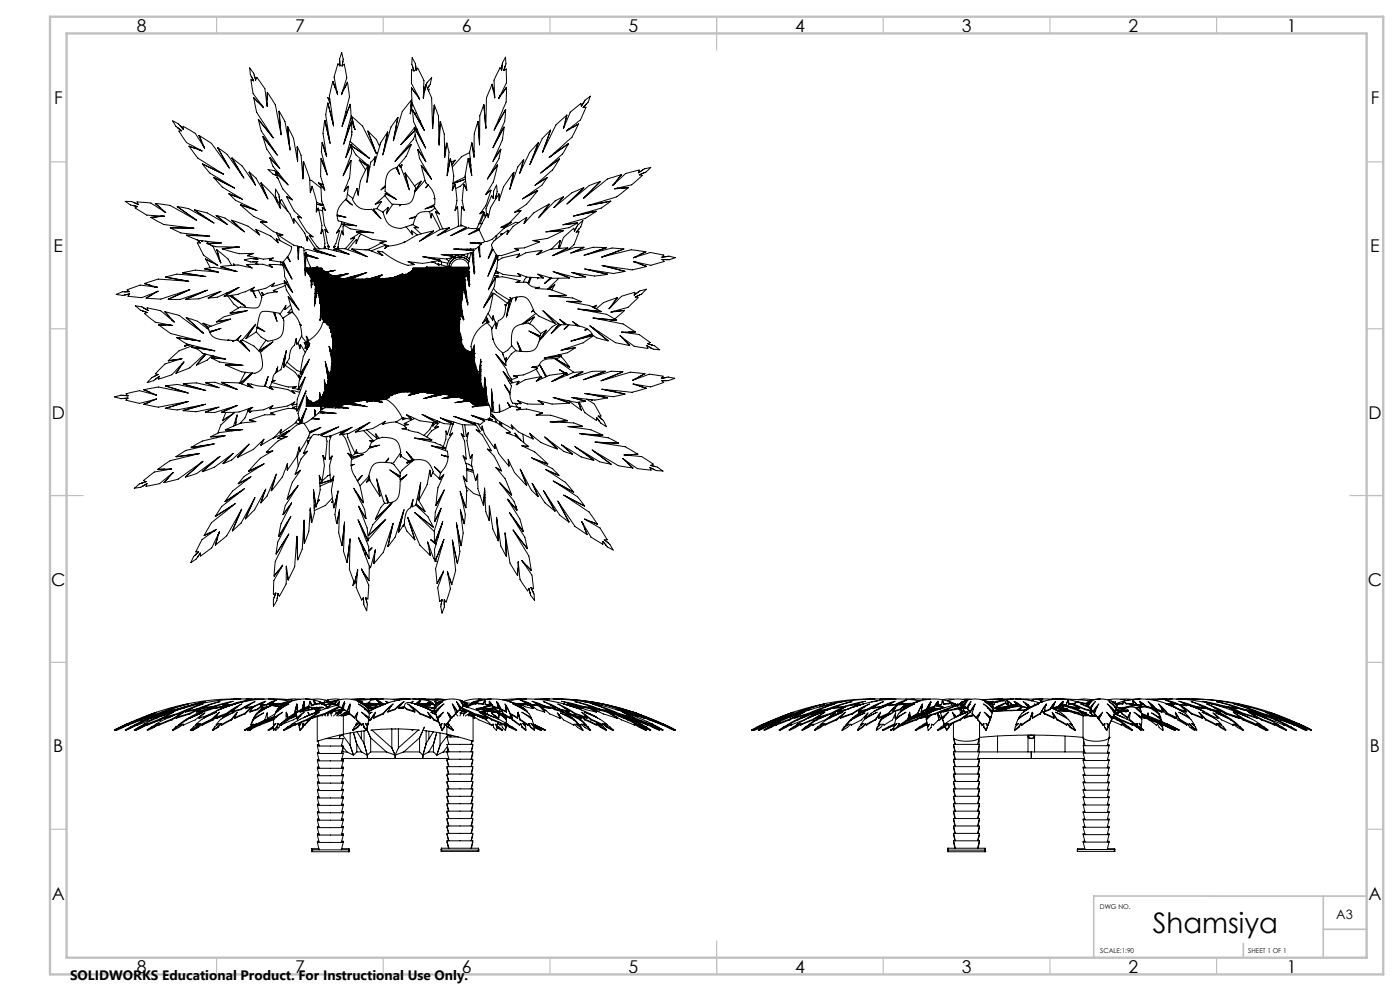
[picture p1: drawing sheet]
<svg xmlns="http://www.w3.org/2000/svg" width="420mm" height="297mm" viewBox="0 0 420 297" stroke-linecap="round" stroke-linejoin="round" font-family="sans-serif">
<defs><g id="words">
<text font-size="8.5" x="345.8" y="279.7">Shamsiya</text>
<g font-size="5.3">
<text x="41" y="9.5">8</text>
<text x="88.5" y="9.5">7</text>
<text x="138.5" y="9.5">6</text>
<text x="188.5" y="9.5">5</text>
<text x="238.5" y="9.5">4</text>
<text x="288.5" y="9.5">3</text>
<text x="338.5" y="9.5">2</text>
<text x="386" y="9.5">1</text>
<text x="16.2" y="31.2">F</text>
<text x="411.2" y="31.2">F</text>
<text x="16.1" y="75.5">E</text>
<text x="411.1" y="75.5">E</text>
<text x="15.5" y="125.5">D</text>
<text x="410.5" y="125.5">D</text>
<text x="15.4" y="175.5">C</text>
<text x="410.4" y="175.5">C</text>
<text x="16" y="225.5">B</text>
<text x="411" y="225.5">B</text>
<text x="15.5" y="269.7">A</text>
<text x="410.5" y="269.7">A</text>
<text x="41" y="291.5">8</text>
<text x="88.5" y="291.5">7</text>
<text x="138.5" y="291.5">6</text>
<text x="188.5" y="291.5">5</text>
<text x="238.5" y="291.5">4</text>
<text x="288.5" y="291.5">3</text>
<text x="338.5" y="291.5">2</text>
<text x="386" y="291.5">1</text>
</g>
<text font-size="4.1" x="21" y="293.7">SOLIDWORKS Educational Product. For Instructional Use Only.</text>
<text font-size="3.9" x="400.9" y="275.5">A3</text>
<g font-size="2">
<text x="330" y="272.5">DWG NO.</text>
<text x="330.1" y="285.6">SCALE:1:90</text>
<text x="374.5" y="285.6">SHEET 1 OF 1</text>
</g>
</g></defs>
<g fill="none" stroke="#000" stroke-width=".3">
<path d="M101.9 18.2l.1 1.6M102 19.8l-.6-.7-.7 2.4a3.7 3.7 0 0 0-.2 3.3l.8 3.5-1.4-3.9M102 19.8a5.5 5.5 0 0 1 .5-4l.2 .6a4.3 4.3 0 0 1-.1 3.4M102.6 19.8l.7-.6 .5 2.5a3.6 3.6 0 0 1-.3 3.3l-1.1 3.4M102.9 18.3l-.3 1.5M123.7 19.8l.5 1.5M124.7 19.6l.1 1.5M150.7 19.4l-.2 1.6M151.6 19.6l-.5 1.5M53.3 38.3l1.2 .9M53.9 37.6l1.1 1.1M54.5 39.2l-.8 .1 1.3 2a3.6 3.6 0 0 0 2.5 2.2l3.1 1.8"/>
<path d="M55 38.7a5.7 5.7 0 0 0-3.2-2.5l.3 .6a4.4 4.4 0 0 0 2.4 2.4M55 38.7l-.1-.9 2.2 1.3a3.6 3.6 0 0 1 2.4 2.3l1.9 3M75.4 22.9l.7 1.3M76.1 24.2l-.8-.3 .3 2.4a3.8 3.8 0 0 0 1.3 3.1l2.2 2.9M76.1 29.3a12.5 12.5 0 0 0 2.7 7.2l3.2 4.8-4.5-5.5M76.1 29.3l3 3M76.1 29.3l1.5 1.5M76.3 22.5l.4 1.5M76.7 24a5.7 5.7 0 0 0-1.8-3.6l.1 .6a4.6 4.6 0 0 0 1.1 3.2M76.7 24l.3-.8 1.5 2a3.7 3.7 0 0 1 1.2 3.1l.5 3.5M77.5 35.8a14.7 14.7 0 0 0 3.6 7.5l2.1 3.2-4.3-5.5M77.5 35.8l4.4 5.4"/>
<path d="M78.4 31.4l.6 .8M80 30.8l.2 1M80.2 27.7v4.1M80.2 27.7a12.4 12.4 0 0 1 3 6.8l1.1 5.9-.6-7.1M80.2 27.7v2M83.7 33.3a14.4 14.4 0 0 1 2.6 7.6l.7 4-.7-6.9M83.7 33.3l.6 6.9M86.3 38a17.3 17.3 0 0 1 2.6 8l.4 2.3-.1-4.3M86.3 38l.6 6.3M97.4 36.1a19.7 19.7 0 0 0 .3 9.2l.3 1.6-1.4-4.1M97.4 36.1l1.5 6.2M98.4 30.9a15.2 15.2 0 0 0 0 8.2l.6 3.9-1.6-6.9"/>
<path d="M98.4 30.9l1.6 6.7M99 29.7l-.7-.5 .9 2M99.9 24.4l-.5 1.7a11.9 11.9 0 0 0 0 6.8l.7 4.8-1.7-6.8M99.9 24.4l.6 1.9M101 27.3l.2 1M102.7 37.4h.1M102.8 27.3l-.4 1.1M103.8 33.4l.3 .3M104.2 24.7l-1.8 3.7M104.2 24.7l.4 2.6a10.2 10.2 0 0 1-.5 4.8l-1.5 5.8 2.5-6.6M104.2 24.7l-.8 1.8M104.3 38.8l.2 .2"/>
<path d="M104.3 38.6l.3 .2M105.1 31.3a14.2 14.2 0 0 1-.9 7.9l-1.1 4 2.3-6.7M105.1 31.3l-2.4 6.4M105.4 36.5a20 20 0 0 1-1.2 9.1l-.4 1.6 1.7-4M105.4 34.9l1.1 3.9-1.4-3.2M105.4 34.9l1.4 1.1a11.6 11.6 0 0 1 3.7 5.3l2.4 4.6-2.5-6.6M105.4 36.5l-2.1 6.1M105.4 34.9l.6 1.9M105.5 39.5l.1 .1M105.5 39.5h.1M106.1 37.8l.4 1M110.4 39.3l1.2 1.2a8.1 8.1 0 0 1 2.3 3.3"/>
<path d="M110.4 39.3l2.2 6.1M116.3 39.6a19.5 19.5 0 0 0-3.6 8.4l-.5 1.6 .3-2.6M116.3 39.6l-1.3 6.2M119.3 35.2a10.2 10.2 0 0 0-2.9 6l-1.6 5.2 1.5-6.8M119.3 35.2l-1.3 6.8M123.3 33.1l-.2 1M123.4 30a12.5 12.5 0 0 0-3.7 6.7l-1.7 5.5 1.3-7M123.4 30l-.3 4.1 .7-3M123.4 26.3l.1 1.8a11.7 11.7 0 0 0 1.8 6.5l2 4.5-3.5-6.1M123.4 26.3l2.5 3.4M123.4 26.3l1.2 1.7M123.4 30l-.1 2"/>
<path d="M123.8 33a15.6 15.6 0 0 0 2.3 7.9l1.6 3.5-3.4-6.1M123.8 33l3.4 5.9M124.2 21.3l-.7-.5-.1 2.5a3.6 3.6 0 0 0 .8 3.2l1.7 3.2M124.3 38.3a19.9 19.9 0 0 0 2.8 8.8l.6 1.4-2.4-3.6M124.3 38.3h.1M124.3 38.3l-4.1 5.1 4.2-4.2M124.4 38.3l3 5.5M124.4 39.2l-4.1 4M124.7 37.8l-.3 .5M124.8 21.1a5.3 5.3 0 0 0-1.2-3.8v.6a4.7 4.7 0 0 0 .6 3.4M124.8 21.1l.5-.7 1.1 2.2a3.5 3.5 0 0 1 .7 3.3l-.1 3.5M125 33.8l-.5 .4 .3-.3"/>
<path d="M125 33.9l-.4 .4M125 38.6l-.3 .3M125.1 38.6l-.4 .3M125.1 28.1l-.2 .2M125.1 38.8l-.1 .5M125.4 28.7l.4 1M126 36.2v.1M126 36.3l-.2 .2M127 28.4v1M127.6 26l-.3 .7-.2-.7M127.7 25.4l-.7 4M127.7 25.4l1.1 2.4a9.7 9.7 0 0 1 .8 4.8l.2 6 .5-7.1"/>
<path d="M127.7 25.4l-.3 1.9M127.9 25.2l-.1 .3 .3-.8 1.4-1.5-.1 .7a3.8 3.8 0 0 1-1.2 2.6l.6-.8M128.4 26.8l.3-.1-.1 .6M130.3 31.5a14.5 14.5 0 0 1 1.3 7.9l.1 4.1 .4-7M130.3 31.5l-.5 6.9M132.1 36.5a20 20 0 0 1 1.3 9.1v1.6l.7-4.3M132.1 36.5l-.4 6.4M143.4 36.4a17.9 17.9 0 0 0-1.2 8.4v2.3l-.7-4.2M143.4 36.4l.5 6.4M145.1 31.4l-.3 .8a14.7 14.7 0 0 0-.9 7.3v3.9l-.5-7M145.1 31.4l.7 6.9M147.6 25.3a12.6 12.6 0 0 0-1.7 7.4l-.1 5.7-.7-7"/>
<path d="M147.6 25.3l.4 1.9M148.4 28.3v1M150 28.6l-.4 1M150.5 21l-.5-.7-1.1 2.2a3.7 3.7 0 0 0-.6 3.3l.1 3.5-.8-4M150.5 21a5.2 5.2 0 0 1 1.2-3.9v.7a4.4 4.4 0 0 1-.6 3.3M151.1 21.1l.8-.4v2.5a3.7 3.7 0 0 1-.7 3.2l-1.6 3.2M151.2 38.1a20.4 20.4 0 0 1-2.7 8.8l-.6 1.5 2.3-3.6M151.2 38.1l-3.1 5.6M151.7 32.8a14.2 14.2 0 0 1-2.1 7.7l-1.7 3.8 3.3-6.2M151.7 32.8l-3.4 6M151.9 26.2l-2.3 3.4M151.9 26.2a12.5 12.5 0 0 1-1.3 7.3l-2.4 5.5 3.5-6.2"/>
<path d="M151.9 26.2l-1.1 1.6M165.1 39a15.3 15.3 0 0 0-4.5 6.9l-1.7 3.5 2.6-6.6M165.1 39l-2.3 6.5M169.4 37.5l-.4 1M170 34.5l-1.9 1.8a10.3 10.3 0 0 0-2.8 4.2l-2.6 5.2 2.4-6.7M170 34.5l-.5 2M170.8 38.6l-.8 .6M173.5 37.2l-3.5 2M173.5 37.2l-.7 1.5a11.5 11.5 0 0 1-4.2 5.1l-3.9 3.4 5.8-4.1M173.5 37.2l-1.7 1M174.4 31.9l-.1-.9-1.9 1.6a3.5 3.5 0 0 0-2 2.6l-1.4 3.3 1-4M174.4 31.9a5.7 5.7 0 0 1 2.7-3.1l-.2 .7a4.7 4.7 0 0 1-2 2.7"/>
<path d="M174.9 32.2l.9-.1-1 2.3a3.6 3.6 0 0 1-2 2.6l-2.8 2.2M175.2 30.5l-.8 1.4M176 31.1l-1.1 1.1M56.7 43.8a12.4 12.4 0 0 0 5.5 5.4l4.9 3-6.4-3.1M56.7 43.8l3.9 1.5M56.7 43.8l1.9 .7M59.7 44.7l.9 .5M59.7 40.6l1.7 3.8M59.7 40.6a12.5 12.5 0 0 1 5.6 4.9l3.5 4.9-3.5-6.2M59.7 40.6l.8 1.9M60.7 49.1a14.7 14.7 0 0 0 6.4 5.3l3.3 2-6.3-3.2M60.7 49.1h.1"/>
<path d="M60.8 49.1l6.1 3M60.8 43.5l.6 .9M64.1 53.2l.7 .7a16.6 16.6 0 0 0 5.9 4.6l2 1.2-4-1.6M64.1 53.2l5.7 2.9M65.3 44.2a14.6 14.6 0 0 1 5.5 5.8l2.4 3.4-3.6-6.1M65.3 44.2l3.4 6M68.7 58.1a12.5 12.5 0 0 0 5.5 3.6l2.9 1.4-4.9-1.6M68.7 58.1l3.6 1.4M69.6 47.3l.7 .6a16.4 16.4 0 0 1 5 5.6l1.4 2-1.9-3.9M69.6 47.3l3.2 5.6M74.8 51.6a12.6 12.6 0 0 1 3.9 5.1l1.7 2.9-2-4.8M74.8 51.6l1.6 3.5"/>
<path d="M78.4 54.8a18.1 18.1 0 0 1 4.8 5.9l.9 1.7-.3-2M78.4 54.8l1.7 4.3M78.9 41l.3 .9a17.1 17.1 0 0 0 3.4 6.7l1.3 1.9-2.9-3.2M78.9 41l4 5M81 47.3a12.1 12.1 0 0 0 3.5 5.7l1.9 2.4-3.7-3.6M81 47.3l2.7 2.8M82.7 51.8a16.8 16.8 0 0 0 3.8 6.7l1.2 1.4-1.7-1M82.7 51.8l3.4 3.2M82.8 51.5l.8 .5a4.5 4.5 0 0 0-3.2-1.2l.5 .5a3.3 3.3 0 0 0 2.1 1.3l-.6-.3M82.8 59.2l.6 1.4M83.3 53.1l-.3 .1 .4 .3M83.7 58.9l.3 1.6"/>
<path d="M86 58.9a14.8 14.8 0 0 0 4 6l.5 .4-1.3-.4M86 58.9l1.6 .9M89.2 44a11.8 11.8 0 0 1 1.4 6.3l.3 3.3 .2-5.1M89.2 44v3.9M91.1 48.5a17.3 17.3 0 0 1 1.9 7.4l.1 1.8 .6-1.9M91.1 48.5l-.3 4.6M92.9 53.9l.6 .2 2.8 2.2M93.7 55.8a15 15 0 0 1 1.2 7.1v.6l.6-1.1M93.7 55.8l-.6 1.7M95.6 54.8l.7 .7M95.6 54.8l1.3 .5M96.3 55.4a14.9 14.9 0 0 0 1.1 7.1l.2 .6-.9-.9"/>
<path d="M96.3 55.4l1.1 1.4M96.3 47.6a16.9 16.9 0 0 0 .6 7.6l.5 1.8-1.1-1.6M96.3 47.6l1.7 4.3M96.6 42.8a12.8 12.8 0 0 0 .8 6.6l.8 3-1.9-4.8M96.6 42.8l1.3 3.7M96.8 55.9l.5 .5-.4-.2M103.7 41l.1 .1M103.8 59.7l1.9 1.8-2.1-1.7a6.2 6.2 0 0 0-2.5 4.6l2.7 .7-2.7-.5M103.8 59.7l.1 .2M103.9 59.9l1.3 1.2M103.9 59.9v.1M104.2 58.2l1.7 1.3"/>
<path d="M104.6 55.8l-.6 3.7-.2 .2M104.6 55.8l-1.3 1.3M105 42.4l5.9 5.1-5.4-3.8M105.1 43.4l.1 .3M105.1 43.4l.2 .2M105.1 43.4l.2 .1M105.3 48.1a17.4 17.4 0 0 1-1.4 7.5l-.7 1.7 1.4-1.5M105.3 48.1l-2.1 4M105.5 43.2a11.9 11.9 0 0 1-1.4 6.3l-1.2 3.2 2.4-4.6M105.5 44.2a12.7 12.7 0 0 0 4.4 4.9l.5 .4M105.5 43.2l-1.6 3.6M105.5 43.7l5.2 3.7"/>
<path d="M107.1 56.5l-.7 1.7a2.24 2.24 0 0 0 .4 3.1 4.7 4.7 0 0 0 4.7 1.4l2.8 2.8-2.3-2.8M107.1 56.5l.4 1.8M107.8 48l1.9 2.9M107.8 48l2.5 1.8M107.8 48l2.5 1.7M110.4 51.6l.2 .3M110.4 49.5a17.2 17.2 0 0 0-2.7 7.2l-.2 1.8-.4-2M110.4 49.5l.5 .5M110.5 49.6l-.3 4.5M110.9 50.2l-.4-.2 .4 .3M112.5 47l-.4 .8a3.5 3.5 0 0 0-1.3 2.8l-.7 4 .3-5.1M112.5 47l-.1 2.1"/>
<path d="M112.6 45.4l.1 .1M112.6 45.4v.1M112.7 45.5l.1 .3M112.7 45.5v.1M112.8 45.8h.1M114.1 43.2h.1M114.1 43.1v.1M115 45.6h.1M115.1 45.5h.1M115.3 44.4h.1M115.4 58.6l2.3 2.8M115.6 58v.5l-3 2.7 1.8-.7"/>
<path d="M115.6 55.9v.4a1.5 1.5 0 0 0 1.1 1.9l2.3 1.6-3.4-1.8M115.6 55.9l-.9 .6M115.6 58l2.9 1.5M116.1 57.8l-.2 .3M119.1 50.2l.5 1.6M119.2 50.1l.6 2.1-.9-2a4.3 4.3 0 0 0-3.3 4.6 1.43 1.43 0 0 1-.9 1.7l-.4 .4 1.3-1M119.2 50.5l-.1 .2M119.2 50.6l-.1 .2M119.6 51.6h-.1M119.7 49.5l.3 .5M120 50l.3 .2 2.5 6.7-1.2-5M120.6 49.5l-.6 .5"/>
<path d="M120.6 49.5l-.6 .3M120.6 49.5l-.3 .7M121.6 51.9l3 4.2-.1 1.2M121.6 51.9l1 4.5M123.4 43.4a17.5 17.5 0 0 1-4.5 7M123.4 43.4l-4.5 4.5M124.6 40.3a11.4 11.4 0 0 1-3 4.3l-3.1 3.8 4.9-5M124.8 56.8l-.3 .5M124.8 56.8l.1 .2M125.3 44.9a12.8 12.8 0 0 0 2.6 6.1l1.6 2.7-3.1-4.1M125.3 44.9l2.3 3.2M126.3 54.3l-1.9 1.4"/>
<path d="M126.3 54.3l-1.8 3M126.3 54.3l-1.4 2.5M126.4 49.6a14 14 0 0 0 1.7 5.5l.3 .3M126.4 49.6l2.8 3.6M127.5 54l-1.5 1.7a4.8 4.8 0 0 0-1.9 3.4 2.99 2.99 0 0 1-3.6 2.2l-.6 .4 .3-.4M128.3 55.6h.1M128.3 55.6l-.2 .2M128.4 55.4l-.7 .9 .7-.8a6.3 6.3 0 0 1 2 3.9M128.4 55.4l-.1 .2M128.8 52.6v.1M130.4 59.5v1.8l-2.9 1.3 2.9-.8M130.4 59.4l-.2 .1"/>
<path d="M134.1 42.9a12.5 12.5 0 0 1 .3 6.4l-.3 3.4 1-5.1M134.1 42.9l-.7 3.8M134.3 51.6l-.1 .1M134.4 50.9l-.1 .2M134.4 51l-.1 .2M134.8 49l-.4 .2M135.1 47.6a18 18 0 0 1 .8 7.6l-.2 1.9 .8-1.8M135.1 47.6l-.9 4.5M136.5 55.3a14.8 14.8 0 0 1 .1 7.2l-.1 .6 .8-1M136.5 48l-1.1 .6M136.5 48l-1 1.4M136.5 55.3l-.8 1.5"/>
<path d="M139.2 55.3a16.1 16.1 0 0 0-.1 7.2l.2 .6-.8-1M139.2 55.3l.8 1.5M139.6 53l-3.7 1.8M139.6 53.7l-3.7 1.4 3.7-1.4M139.7 54.3l-.4 .3a4.6 4.6 0 0 1-2.6 1.9M140.4 47.6a17.8 17.8 0 0 0-.6 7.6l.3 1.8-.9-1.7M140.4 47.6l1.1 4.5M140.9 45.8l-.8 .3a10.5 10.5 0 0 0-3.9 3.4l-.5 .6M141 47.4l-.3 .7M141.1 47.7l-.4 .5zM141.3 49.5h-.2h.2M141.5 42.9a12.3 12.3 0 0 0-.2 6.6l.2 3.1-1.1-5"/>
<path d="M141.5 42.9l.7 3.8M142.2 45.4l-.1 .3M142.2 45.1l-.2 .1M142.2 46.3v.1M147.3 57a15.2 15.2 0 0 1-3 6.6l-.3 .5 1.1-.6M147.3 57l-1.5 1.1M148 59.4l-.5-.7-1.1 2.3a3.7 3.7 0 0 0-.4 3.4M148 59.4a5.5 5.5 0 0 1 .9-3.9l.1 .7a4.9 4.9 0 0 1-.4 3.3M148.1 57.9l-.1 1.5M148.9 42.2l-.2 .2M148.9 42.2h.1M148.9 59.3l-.3 .2"/>
<path d="M149 58l-.4 1.5M149.3 49.5a18.1 18.1 0 0 1-2.6 7.2l-1 1.6 1.6-1.3M149.3 49.5l-2.8 3.7M149.6 58.1a15.4 15.4 0 0 0-3 6.6l-.1 .5-.3-1.2M149.6 58.1l.2 1.8M150.2 44.8a11.5 11.5 0 0 1-2.4 5.9l-1.6 3 3.1-4.2M150.2 44.8l-2.1 3.2M150.8 41.5h.1M154.1 51.7a17.8 17.8 0 0 0-3.8 6.6l-.6 1.8-.1-2M154.1 51.7l-1 4.5M157.1 47.9a12.9 12.9 0 0 0-3.1 5.9l-1.1 2.9 1.2-5M157.1 47.9l-1.1 3.7"/>
<path d="M161.3 57.1a16.9 16.9 0 0 1-5.4 5.5l-1.6 1 2-.5M161.3 57.1l-4.1 2.2M161.5 42.8l-.7 .7a17.9 17.9 0 0 0-4 6.4l-.9 2.1 1.2-4.1M161.5 42.8l-2.3 6M164.1 53.3a11.7 11.7 0 0 1-4.6 4.4l-2.8 1.9 4.6-2.5M164.1 53.3l-3.3 1.9M167.9 47.7a20.3 20.3 0 0 1-6.2 6.8l-1.2 1.1 3.6-2.3M167.9 47.7l-5.2 3.8M169 59a12.5 12.5 0 0 0-5.2 4l-2.3 2.3 3.2-4.1M169 59l-2.5 3M170.5 43.1l-.4 .7a14.5 14.5 0 0 1-4.8 5.4l-3.1 2.7 5.7-4.2M170.5 43.1l-5.6 4"/>
<path d="M175.1 56.3a19.5 19.5 0 0 0-7.7 4.9l-1.2 1 2.8-3.2M175.1 56.3l-4.5 4.4M180.1 54.4l-.9 .3a14.2 14.2 0 0 0-6.1 4l-3 2.4 5-4.8M180.1 54.4l-4.9 4.9M184.6 54.8l-.8 .7M185.4 56.3l-1 .3M186.4 52.3a12.4 12.4 0 0 0-6.8 3.5l-4.5 3.6 5-5M186.4 52.3l-1.3 1.6M188.5 56.3a12.5 12.5 0 0 1-6.5 3.6l-5.7 1.7 6.9-1.3M188.5 56.3l-2 .1M191.5 51.8l.3-.8-2.5 .6a3.5 3.5 0 0 0-2.9 1.6l-2.6 2.4 2.6-3.3M191.5 51.8a5.6 5.6 0 0 1 3.7-1.6l-.4 .5a4.9 4.9 0 0 1-3 1.7"/>
<path d="M191.8 52.4l.9 .2-1.9 1.7a3.5 3.5 0 0 1-3 1.5l-3.4 .8 4.1-.3M192.8 50.9l-1.3 .9M193.3 51.8l-1.5 .6M39.8 61.6l1.5 .3M40.1 60.6l1.4 .7M41.3 61.9l-.8 .4 2.1 1.3a3.6 3.6 0 0 0 3.2 1l3.6 .2M41.5 61.3a5.5 5.5 0 0 0-3.9-.9l.5 .3a4.6 4.6 0 0 0 3.2 1.2M41.5 61.3l-.4-.8 1.7 .1a5.3 5.3 0 0 1 4.6 1.7l2.3 1.4M45.2 65.2l1.5 .8a12.5 12.5 0 0 0 6.6 1.8l4.9 .6-7.1-.1M46.6 61l3.1 2.7M46.6 61a12.3 12.3 0 0 1 7.1 2.1l5.2 2.9-5.7-4.1M46.6 61l1.5 1.3"/>
<path d="M47.2 65l-2 .2M48.3 64.7l1 .1M48.8 63.1l.9 .6M49.4 64.8l-4.2 .4M51.1 68.3a14.9 14.9 0 0 0 8 2l3.8 .5-7-.2M51.1 68.3l6.9 .1M53.2 61.9a14.2 14.2 0 0 1 7.4 2.9l3.6 2-5.8-3.9M53.2 61.9l5.6 4M55.9 70.6a20.2 20.2 0 0 0 9 2l1.5 .2-4.3 .2M55.9 70.6l6.4 .1M58.1 70.2l.1 .4M58.4 62.9a20 20 0 0 1 8.5 3.6l1.3 .8-3.3-2.7"/>
<path d="M58.4 62.9l5.3 3.6M59 70.3l.3 .3M59.2 71.9l.9 .9zM60.1 72.8l-.9-.1 1.1 2.3a3.6 3.6 0 0 0 2.1 2.5l2.9 2M60.4 72.1l.2 .3v-.2M61.7 77.6l1.4 2.7M61.7 77.6l3.6 1.9M61.7 77.6l1.8 1M61.7 72.3l.8 .6M62.1 73a12.2 12.2 0 0 0 6.6 1h3.2l-5.2 .6M63.3 73.4a2.81 2.81 0 0 1 1.4 2.2l1.6 3.2-1.2-3.9M64.5 78.9l.8 .6"/>
<path d="M64.9 64.6a12.8 12.8 0 0 1 5.7 2.9l2.7 2-3.8-3.5M64.9 64.6l3 2.5M65.1 74.9l2 1.6a5.2 5.2 0 0 1 2.4 3M65.1 74.9l.6 1.9M65.8 77.8l.5 1M66 72.8l-3.9 .2M66.2 79.9l4.9 1.5-3.3-.6a14.5 14.5 0 0 0-5.5-.4l-.9 .1M66.2 79.9l4.4 1.4M66.7 74.6a17.1 17.1 0 0 0 7.5 1.4l1.9-.1-1.8 .8M69.5 66a17.5 17.5 0 0 1 6.9 3.3l1.5 1.1-1.1-1.6M69.5 66l3.3 3.1M70.1 79.1l.2 .4"/>
<path d="M70.1 79.1l.4 .3M70.1 79.1l.1 .4M71.3 74l-4.6 .6M72.2 61.5a17.5 17.5 0 0 0 6.2 4.4l1.7 .7-2-.1M72.2 61.5l4.4 1.4M74 79.3l1.7 1-.6-.1a15.3 15.3 0 0 0-7.9-.5l-1 .2M74 79.3l1.5 1M74.3 76.7l1.8 .4a11 11 0 0 0 5.9 .2l-1.1 .7M75.8 77.5l1.5 .2M75.8 75.9l-1.5 .8M76.8 68.8a15.7 15.7 0 0 1 6.2 3.6l.5 .4-.5-1.2M76.8 68.8l.9 1.5"/>
<path d="M76.9 77.3l.5 .4a5.7 5.7 0 0 0-4.1 .2l.6 .2a4.5 4.5 0 0 0 3.4 .3M77.3 78.4l-.6 .6 .8 .2M77.3 78.4l-1.5 .1M78.1 66.5a15.2 15.2 0 0 0 6.2 3.7l.6 .2-1.3 .1M78.1 66.5l1.8 .1M80.8 79.2l3.9 .2a6.3 6.3 0 0 1 .6 3.4l2.5 4.9-2.5-3.5M80.8 79.2l.9 .9a13.2 13.2 0 0 0-6.7-.9l-1 .1M80.8 79.2l.8 .8M80.9 78l4.2 .6M81.5 79.9l-.2 .1M81.8 77.4l-.9 .6M83 71.6l4.5 2.4a5.3 5.3 0 0 1-1.2 2.9l.7 1.5-.8-1.4"/>
<path d="M83 71.6l.4 1.1M83 69.8l1 2.3M83.1 60.5l.3 .1M83.3 72.6h.1M83.6 70.5l.7 .5a14.8 14.8 0 0 0 5.2 2.8l1.7 .6 .4 8.2 .2-7M83.8 60.4a15.3 15.3 0 0 1 4.1 6l.3 .5v-1.3M83.8 60.4l.2 1.8M84 60.5a5.3 5.3 0 0 0-1.3-3.8v.6a4.5 4.5 0 0 0 .7 3.3M84 60.5l.5-.7 1.9 3.6M84.1 78.5l.2 .9M84.3 79.3l-.2 .1M84.7 78.6l2.6 4.5"/>
<path d="M84.7 70.3l-1.1 .2M85 79.2l.3-.1zM85.2 79.4h.3M85.4 79.2l-.3 .1M86.2 77l-1.2 1.4 2.6 5.2-3-5M86.2 77l.8 1.2M88.2 65.6l.6 .7a13.8 13.8 0 0 1 3.2 5.5l.2 .4v-1.2M88.2 65.6l-.1 1.1M89.2 64.9l.5 .8a13.2 13.2 0 0 0 3.9 5l.3 .3-1.1-.4M89.2 64.9l1.1 .3M89.3 73.8l.2 3.9 .2-3.8M89.3 75l.3 .2"/>
<path d="M89.6 75l-.2 .1M89.6 74l-.3 .1M89.6 74.2l-.1 3.4M89.6 74.2h-.3l.3 .2M89.6 73.9v.3M91.3 76.2l.4 .2M91.3 76.1l.4 .1M91.3 76.5l.4 .1M91.3 76l.4 .2M91.7 76.6l-.1 5.4M91.7 76.2v.4M91.8 75.6l.1 .6"/>
<path d="M91.8 75.6l-.1 .6M91.9 76.2l.3 .5M91.9 76.2l3.5 1.3-3.4-.8 1.1 3.6M92 76.3l3.3 1.1M92.2 71l2.4 3.6M92.2 71l-.1 1M92.8 70.6a14.5 14.5 0 0 0 3.2 4M92.8 70.6l1 .3M93.6 76.8v.2M94.1 74.7l6.6 2.2-7-1.7a2.3 2.3 0 0 0-2.5-.1M94.1 74.7l6 2M94.5 77.2l.3 .1"/>
<path d="M94.7 75l.1 .4M94.9 62.5l.3 .2M95 61.2l2 .4-2-.4M95 75.1l-.1 .4M95 60.7l1.9 .6M95 75.1l-.1 .3M95 75.1l.2 .4M95.5 62.4l.2 .8a13.8 13.8 0 0 1 .6 6.4v.5l.5-1.1M95.5 62.4l-.6 1M95.6 62.9l1.2 .3M96.2 75.5l.3 .3M96.7 62.2l.1 .9a13.1 13.1 0 0 0 1.4 6.1l.2 .5-.9-.8"/>
<path d="M96.7 62.2l.8 .7M96.8 69a12.6 12.6 0 0 1 .5 5.3l.3-.4M96.8 69l-.5 .8M97.5 68.9a13.5 13.5 0 0 0 1.3 5.1l-.4-.2M97.5 68.9l.8 .6M97.6 73.9l-.3 .3M97.6 73.9l.1 .6M97.9 76v.2M98.4 73.8l.2 .9M98.4 73.7l.4 .2M98.4 73.7v.1M99 76.4h.1"/>
<path d="M99 76.4h.3M100.2 74.8h.9M100.5 73.9l-.4 1.2M100.5 73.9l-.4 .1M100.8 74.5l3.9 1.7-3-.7a16.5 16.5 0 0 0-7.6-.8M100.8 74.5h2.7M100.8 74.5l3.5 1.6M101.1 74.8l-.1 .5M101.1 64.6l2.1 .4M101.1 64.6l.4 1.6 5.5 1.5-4.3-.5M101.2 74.1l.3 .3M101.2 74.1l-.1 .4"/>
<path d="M101.9 69.1a13.2 13.2 0 0 1-1.9 5l.5-.2M101.9 69.1l-.9 .6M102.6 69.3a12.7 12.7 0 0 0-1.1 5.2l-.3-.4M102.6 66.5l-.4 1.3-1.3 2 1-.7M102.6 69.3l.4 .9M102.7 67.2a12.5 12.5 0 0 0 6.3 2l3.1 .6-5.2-.3M102.7 67.2l3.8 .4M102.8 75.5l-.2 .2M102.9 64.9h.1M103.1 67.5l-.2 .5 .1 2.4-.4-1.1M103.3 75.6l-.1 .2M103.3 66.7l-.1 .5"/>
<path d="M103.5 74.5l6.7 2.4-4.6-2.3M103.6 75.8l-.1 .1M103.8 75.9h.1M105.6 74.6a16.9 16.9 0 0 1 7.5 1.3l1.8 .7-1.5-1.3M105.6 74.6l4.1 2.1M106.4 71.3l-2.9 3.2M106.4 71.3l-1 .2M106.9 69.5l1.9 .9a13.9 13.9 0 0 0 6.6 1.8l.6 .2-1.9 .3M106.9 71.8l-2.6 3M106.9 69.5l4.6 .2M106.9 71.8v1M107.6 69.8l-2.4 1.8 1.2-.3"/>
<path d="M108.1 75.9l-.3 .2M108.2 69.1l-.3 .4M108.3 70.2l-.5 .6-1 2.2 .1-1.2M108.8 76.3l-.1 .1M109.1 69.3l-.2 .2M109.4 76.6h.1M109.5 76.6v.1M109.5 76.7h.1M112 62.7l1-.2 1.9 1.1M112 62.7l1.9 2.4M112.5 63.4l-.2 .2M113.4 75.3a5.8 5.8 0 0 1 3.4 1.6 17.6 17.6 0 0 0 5.6 2.6l1.8-.2"/>
<path d="M113.4 75.3l1.3 1.2M113.6 64.8h.1M114.3 72.9a12.5 12.5 0 0 1-4.9 2M114.4 60.5l-1.4 2M114.4 60.5l-1.7 .6M114.9 63.6l.2 .6a4.9 4.9 0 0 0 7.3 3.6 1.74 1.74 0 0 0 1.8-1.3l.5-1.4M115.5 72.3l-.4 .1M115.7 72.3l-1.6 .4M115.8 73.4l-4.4 1.8M116 73.5l-.6 1 1.1-.8M116 73.6l-.4 .8M116.4 62.2l-1.5 1.4"/>
<path d="M116.4 62.2l-.4 1.7M120.2 61.3l-.1 .2M120.2 61.3l-2.3-.1-2 2.9 .5-1.9M121.4 72.5l-.1 .2M121.4 72.5a11.3 11.3 0 0 1-4.8 1.2l-2.5-1M121.8 68l2 2.4-.3-1.3M122.7 78.5l1.5 .8M123.5 69.1l1.7 1.3M123.5 69.1l.2 1.1M123.7 67.3l1.9 1-1.4-.1M124.2 68.2l2.1 1.9M124.2 68.2h1.2"/>
<path d="M124.7 65.1l-1.4 .2M126.8 71.6l.1 .1M127.4 77l4.5 1.1M127.5 71.2l.1 .1M128.5 62.2l.1 .1M128.9 63.4l.4 1.9 .3-1.2M129.5 78.5l1.1 .3 1.1 .7-.3-.4M129.6 64.1l2.5 4.7M129.6 64.1l-.3 1.1M129.9 61.5l.2 .3M130.1 61.8h.3M130.1 69.2a17.4 17.4 0 0 0-7.3 2.6l-1.6 .9 .2-.2"/>
<path d="M130.1 69.2l-3.7 2.8M130.1 61.8l-2.2 .6M130.4 61.8l-.1 .3 1.5 2-1.1-.6M130.5 62.4a3.2 3.2 0 0 1-3.1 1 2.77 2.77 0 0 0-2.6 1.4l-2 .7 1.9-.4M130.7 63.5l2.2 5.1M130.7 63.5l1 .5M131.4 79.1l2.7 .8M131.4 79.1l.2 .4M131.7 78.3l2.6 .6M131.9 78h.2l-.4 .3M131.9 78.1l-.2 .2M131.9 78.1a17.1 17.1 0 0 1-7.6 .5l-1.9-.2 1.8 .9"/>
<path d="M131.9 78h.1M132.1 68.8l-6.2 3.5 4.2-3.1M132.3 70v.1M132.5 78.5l-.1 .9M132.8 76.3l3.8 .7M133.5 69.2l.2 .3M133.5 76.3l.4 .2M133.9 77.6l.8 .7M133.9 77.6l-7-.7 5 1.2M134.8 68.3l-2.7 .5M134.8 68.3l-3.2 2.1M134.9 79h.1"/>
<path d="M135.1 78.7h.1M135.1 77.4l.2 .1M135.5 76.3l.2 .5M135.6 77.2a4 4 0 0 0-1.5 2.8M135.8 77.8v.1M136.1 77.6h.1M136.3 76.8a4 4 0 0 1 4.5 .9M136.6 76.3l.2 .4M136.6 77l-2.7 .6M136.7 74.6l5.4 .4M137.1 77.1v.1M137.3 62.1l.2 5.3-.1 .5"/>
<path d="M137.3 62.1l-.8 .8M137.4 77.1h.1M137.4 76.3v.2M137.5 74.6v.1M137.6 69.4v.2M138.3 69.1v.2M138.4 74.6v.2M138.4 69l.2 .1M138.5 76.3v.2M138.5 62.1l-.1 5.6M138.5 62.1l.7 .8M138.5 68.9l.1 .2"/>
<path d="M138.5 77v.1M138.7 68.8l.1 .3M138.9 77.1v.1M139.3 76.3l-.2 .3M139.9 77.6h-.1M139.9 68.1l-4.1 2.3M139.9 68.1l-.6-.2a3.4 3.4 0 0 0-3.2 .5l-4.9 2.2 3.6-2.3M140.1 74.9h.9M140.1 77.8h.1M140.2 74.6l-.1 .3M140.5 75.9l-.4 1.2M140.5 79.4a2.77 2.77 0 0 0-2.9-1.8 2.77 2.77 0 0 0-2.4 2.4"/>
<path d="M140.7 78.3a3.4 3.4 0 0 0-3.6-1.2 3.4 3.4 0 0 0-2.5 2.9 3.4 3.4 0 0 1 2.5-2.8 3.4 3.4 0 0 1 3.6 1.2M140.9 77.2l-.3 .3M141.1 74.6l-.2 .3M141.2 74.6l.1 .4 .1-.4M141.2 72.8l3.3 .3M141.3 74.6l.1 .3M141.4 75.7l-.9 3.2 .1 1.1M141.6 75.6l.7 5.9M141.9 72.8h.1M142 74.6l.1 .4M142.1 75.5a17.6 17.6 0 0 1-7.4 .8h-2.3l4.2 .7M142.1 75l.1 .1"/>
<path d="M142.1 76.3l-.4 .3M142.1 77.5l-.2 .2M142.2 78.7l-.2 .1M142.2 72.8l-.1 .1M142.2 75.1l.1 7-.7-6.5M142.2 79.8h-.1M142.2 69.4l-.2 .3M143.4 72.7v.3v-.2M143.4 72.7v.1M143.5 73.9l.5 3M143.5 73.9l-.8 .7h-6.6l6.1 .5M143.7 74.6h.2"/>
<path d="M143.8 68.5v.2M143.9 68.5l-3.2 1.7M143.9 72.7v.3M143.9 68.4l-3.4 1.9 3.3-1.4 1.6 3.5M143.9 74.9l-.2 .1M143.9 75.9v.1M144.5 73.1l-.6 .5 .1 3.4-.5-3.1M144.6 67l-.9 .1M145.1 63.5l-2 4.9-.9 .1-1.7-.2-5.3 2.3 4.7-2.5M145.1 63.5l-1 .4M145.3 63.8l-1.2 3.3M145.3 63.8l.3 1.3"/>
<path d="M145.4 72.4l-.5 .3-3.9 .1 3.5 .3M146.2 64l-2.5 5M146.2 64l.3 1M147.9 74.7l1 1.6-2.5 6.5 3-6.2a17.9 17.9 0 0 1-2.3 8.8l-.6 1.5 2.2-3.8M147.9 74.7l-1.4 2.6M148.7 76.8l.4 .2M148.7 77.8l-.4 .1M148.7 76.8l.4 .1M148.8 70.7h.2l-.4 1.2M149.1 77h.1M149.1 77l-2.5 5.2M149.1 77l-.5 .1"/>
<path d="M149.3 76.6l-.2 .4M149.3 77.7h.1M150.5 68h1.1M150.8 70.2h-.6h.5M151.6 68l-.7 .7a13 13 0 0 1-4.9 3.7h-.6M152.4 69l-.7 .5a13.4 13.4 0 0 0-4.3 3.8l.3 .9-1.2 3.3 1.4-2.8M152.4 69l-.2 1.1M153 66.6h.4M153.4 66.6l-2 1.4M153.4 66.6l-1.7 1.2M154.5 74.5l1 .5M155.5 75l-.8 .2a14.2 14.2 0 0 1-5.9 1.4"/>
<path d="M155.7 66.7a2.76 2.76 0 0 0-2.6 .7l-1.9 1M155.8 76.1l-.9 .2a13.9 13.9 0 0 0-5.6 1.8M155.8 76.1l-.6 1M156.3 63.1a15.5 15.5 0 0 1-5.5 4.7l-.5 .3 1.3-.1M156.3 63.1l-1.7 .4M157.4 66.7h.1M158 65.2a15.4 15.4 0 0 0-5.6 4.6l-.3 .4 .3-1.2M158 65.2l-.7 1.6M160.1 72.1l1.7 .4M161.8 72.5a15.5 15.5 0 0 1-6.9 1.9l-.6 .1 1.2 .5M162.5 75a15 15 0 0 0-6.9 1.9l-.6 .2 .8-1M162.5 75l-1.2 1.3"/>
<path d="M164.7 61.2a17.1 17.1 0 0 0-6.2 4.4l-1.3 1.4 .8-1.8M164.7 61.2l-2.8 3.7M167.3 75.9l-.1 .2M168.1 72.1l-2.7 2.6M168.1 72.1l-.5 2.4M168.1 72.1l-.5 1.9M168.9 69.2a17.6 17.6 0 0 1-7.2 2.6l-1.8 .3 1.9 .4M168.9 69.2l-4.6 .2M170.3 74.3a17.2 17.2 0 0 0-7.5 1.3l-1.8 .7 1.5-1.3M170.3 74.3l-4.1 2.1M172.3 69.2l-.1-.8-1.9 1.6a3.6 3.6 0 0 0-1.8 2.8l-.6 1.7M172.3 69.2a5.5 5.5 0 0 1 2.6-3.1l-.2 .6a4.6 4.6 0 0 1-1.8 2.9"/>
<path d="M172.9 69.6l.8-.1-.9 2.3a4.4 4.4 0 0 1-2.4 3.1M173.1 67.9l-.8 1.3M173.2 66.9a12.3 12.3 0 0 1-6.2 2l-3.2 .6 5.1-.3M173.2 66.9l-3.9 .4M173.9 68.4l-1 1.2M175.2 74.1a12.7 12.7 0 0 0-6.5 1.4l-3 1.1 4.6-2.3M175.2 74.1l-4 1.7 3-.7a16.5 16.5 0 0 1 7.6-.9M175.2 74.1l-3.6 1.6M178.9 63.4a17.4 17.4 0 0 1-7.7 3.3l-2.3 .7 4.3-.5M178.9 63.4l-6.3 1.2M180.8 79.6l6.7 1.7M181.8 74.2l-6.6 2.3 4.5-1.2a14.4 14.4 0 0 1 7.4-.7"/>
<path d="M181.8 74.2l-6 2.1M183.2 60.3l-.7 .6a14 14 0 0 1-6.5 2.7l-4 1.2 6.9-1.4M183.2 60.3l-6.8 1.3M187.1 74.6l-6.6 2.4 5.6-1.3a9.3 9.3 0 0 1 6.8-.4l.8 .2M187.1 74.6l-6.4 2.4M190.1 78.4l3.9 1.5M190.1 78.4l1 .2M191 76.9l-1 .4M192.1 79.2l1.9 .7M193.7 75.5l-3.7 1.8 3.4-1.1a3.5 3.5 0 0 1 3.3-.2l2.4 .4-.5 .7M193.7 75.5l-1.8 .8M194 79.9l-1.7 .4a11.4 11.4 0 0 1-6.6 0l-5.1-.7 6.9 1.7"/>
<path d="M198.6 77.1a5.5 5.5 0 0 1 4 .1l-.6 .2a4.7 4.7 0 0 1-3.4 .3M198.6 77.7l.6 .6-2.4 .8a3.6 3.6 0 0 1-3.3 .1l-3.4-.8M198.6 77.7l1.6 .1M200.1 76.9l-1.5 .2M38.8 87.4a5.4 5.4 0 0 0-3.9 .8l.6 .1a4.4 4.4 0 0 0 3.4-.3M38.8 87.4l-1.5 .1M38.9 88.1l-1.5 .3M42.7 93.2l1.4 .5M43.1 92.3l1.3 .8M43.3 85l4 1.1M43.3 85l2 .5M43.9 89.4a12.3 12.3 0 0 0 7.5-.8l5.5-1.8-6.4 2.9"/>
<path d="M44.1 93.7l-.8 .2 1.9 1.6a3.7 3.7 0 0 0 3.1 1.4l3.5 .6M44.4 93.1a5.5 5.5 0 0 0-3.8-1.5l.5 .5a4.4 4.4 0 0 0 3 1.6M44.4 93.1l-.3-.9 2.4 .5a3.8 3.8 0 0 1 3 1.5l2.7 2.3-2.7-3.1M45.6 88.3l-1.7 1.1M46.2 86l1.1 .1M47.3 86.1l-3.5-.4a4.6 4.6 0 0 0-4.1 .6l-1.6 .6 .7 .5M47.4 87.3l-3.5 2.1M47.4 87.3l-3.3 1.3a3.6 3.6 0 0 1-3.3 .4l-2.4-.2 .5-.8M47.4 87.3l-1 .4M47.6 97.4a12.8 12.8 0 0 0 6.8 3.4l5.6 1.4-6.9-1M47.6 97.4l4.2 .1M47.6 97.4h.1"/>
<path d="M47.7 97.4l1.9 .1M49.5 93.4a12.2 12.2 0 0 1 6.8 3l4.8 3.5-5.2-4.7M49.5 93.4v.1M49.5 93.5l1.3 1.4M49.7 83l6.9 1.3-5.1-.4a12.5 12.5 0 0 0-7.4 .8l-.8 .3M49.7 83l6.8 1.3M50.5 89.7a14.8 14.8 0 0 0 8.1-1.5l3.6-1.2-6.4 2.7M50.7 97.4l1.1 .1M51.4 95.8l.8 .7M54.8 81.7l6.9 1.2-4.9-.4a13.2 13.2 0 0 0-7.1 .5M54.8 81.7l6.3 1.1M55.9 95.2a12.8 12.8 0 0 1 6.9 3.9v.3"/>
<path d="M55.9 95.2l5.1 4.7M56.8 86.9l-6.3 2.8M60.6 99.5v.1M60.9 96.9l1.6 1.4M60.9 96.9l2.5 .9M60.9 96.9l1.5 1.3M60.9 96.9h.1M61.4 80.5l4.2 1.1-3.2-.3a16.5 16.5 0 0 0-7.6 .4M61.4 80.5l3.8 1M61.7 87.2l-5.9 2.5M62.4 98.2l-.3 .2M62.4 98.2l.1 .1"/>
<path d="M62.5 89.4l3.8-2.1-2.9 1a15.6 15.6 0 0 1-7.6 1.4M62.8 99.4h.7M62.8 99.4l3.5-1-3.4 1.3a4.3 4.3 0 0 0 4.4 2.2h1.1M63.6 81.1l.1 .3M63.6 99.2l.2 .1-.2-.1M65 96.4l4.2-.8-6.5 2.4-.2 .3M65.3 98.8h.1M65.7 98.6l-2.4 .7M65.9 87.5l-3.4 1.9M67.3 88.8l4.4-2.7-3.5 1.6a12.1 12.1 0 0 1-5.7 1.7M67.8 87.9l.3 .3M67.8 87.9l.4 .3"/>
<path d="M67.8 87.9l.5 .2M68.3 88.7l.6 .8a7.3 7.3 0 0 0 2.7 2.8M68.4 87.7l.3 .2M68.8 95.7l-3.8 .7M69 88.6l4.1 2.9M69 93.8l5.2-.7-3.9 1a11.1 11.1 0 0 0-5.3 2.3M69.5 88.5l4.1 3.3-4.7-3.2M70.3 86.8l.1 .1M70.3 86.9h.1M70.4 81.2h.1M71.2 86.4l-3.9 2.4M71.9 93.5l.1 .2"/>
<path d="M72 93.5l.2 .1M72.2 93.4l.2 .2M72.9 93.3l.1 .1M73.1 91.4h.1M73.6 93.2l-4.6 .6M75.3 87.2h.4l1.1 2-.9-2M75.3 87.2l1.1-1.1a23.2 23.2 0 0 1-9.1 2.7M75.4 86.6l.1 .2M75.7 86.7l-.1-.2v.2M75.8 98.2v.1M75.9 87.3l.6 1.3M75.9 87.2l-.1 .1"/>
<path d="M76.2 86.2l-.9 1M76.2 97.8h.1M76.3 97.7h.1M76.3 97.6l-2.5 3.9M76.9 99.4l-3.1 2.1M77.1 98.2l-.2 1.2M77.1 98.2l1.9 .9M77.5 87l1.1 2.1-.1 .3a3.2 3.2 0 0 1-1.3 2.8h-3.1a4.3 4.3 0 0 0-4.3 1.1l-.8 .5M78.2 98.5l-.1 .1M78.6 87.6l.3 .9M78.6 87.6l.6 .7M78.6 87.6l.2 .9"/>
<path d="M81.6 85.9l.7-1.1a10.4 10.4 0 0 1-6.4 2.4M82 87.1l1.2 .4a10.7 10.7 0 0 0-4.8 1.2M82 87.1l1 .4M82.2 84.9l-.6 1M82.4 93.6l.3 .1a1.67 1.67 0 0 1 1.6 .9 4.7 4.7 0 0 1 .8 3.9 3.5 3.5 0 0 1-3.6 3.6l-1.1 .2-2.1-1.3-1.4-1.5M82.4 93.6l.7 2.7-1.1-2.7-.4-.1a3.7 3.7 0 0 0-3.3 .2l-.6 1.4-.5 2.8 2.2 1.5-2.3-1.2M82.4 93.6l.5 2.2M82.7 95.1v.1M85.3 84.2a12.5 12.5 0 0 0 2.7 6l1.7 2.7-3.2-4M85.3 84.2l2.3 3.1M85.4 84.8l-3.8 1.1M85.6 92.8l.2-1.3-1.8 2.6"/>
<path d="M85.6 85.6l-3.6 1.5M85.7 91.7l-.1 1.1M86.2 84.5l-.5 .2M86.4 93.7l1.3-.2-2.8 1.9M86.5 88.9l.8 3.1a6 6 0 0 0 1.7 3.1l1.4 2.4-.4-.2M86.5 88.9l2.9 3.5M86.6 85.2l-.4 .1M87.2 91.4l-1.6 1.4M87.5 92.5l-1.1 1.2M87.6 93.6l-1.2 .1M88.2 90.5l-.2 .2M88.7 91.2l-.2 .2"/>
<path d="M90 97.3l.3 .1M90 97.3l.3 1.1a4.2 4.2 0 0 1-1.3 4.7M91.5 80.6h.1M91.5 81h.1M91.9 80.3h.1M91.9 80.3v1.2M91.9 80.3h4.6M92.3 80.6l-.1 1.1h1.2M92.3 81.8h.1M92.6 80.6v1.7M93.1 80.6v2.3h.4M93.1 83l.4 .1"/>
<path d="M93.3 83.2l.1 3.1 .3-2.3M93.3 84.2l.2 .1M93.3 81.8l.2 .1M93.3 80.6h.2M93.4 85.5h.1M93.5 80.6h.1M93.5 81.9h.1M93.5 83.1h.1M93.5 84.3h.1M93.5 82.9h.1M93.5 84.1h.1M93.5 85.3h.1"/>
<path d="M93.5 81.7h.1M93.5 80.6v1.1M93.5 81.9v1M93.5 83.1v1M93.5 85.3l-.1 .1M93.5 84.1l-.2 .1M93.5 81.7h-.1M93.5 84.8l-.1 1M93.5 84.1l.1 .1M93.5 84.3v1M93.5 83.1h1.2M93.5 82.9h1.2"/>
<path d="M93.6 81.8l-.1 .1M93.6 80.6h-.1M93.6 84.2l-.1 .1M93.8 84.2l.9 .1M93.8 84.2h.8M93.8 80.3l1.6-.3-.9 .3M93.8 80.6v3.8M93.9 80.6v3.8M94.3 80.6v4.7M94.4 91h.1M94.4 90.6h.1M94.4 90.9h.1"/>
<path d="M94.4 90.7h.1M94.4 90.3h.1M94.5 87.9l.2 .1M94.5 87.8h.1M94.6 86.7h.1M94.6 89.1l.1 .1M94.6 85.4l.1 .1M94.6 80.6h.1M94.6 81.8l.1 .1M94.6 86l-.3 5.7 .8-4.5M94.7 80.6h.1M94.7 81.9h.1"/>
<path d="M94.7 83.1h.1M94.7 84.3h.1M94.7 85.5h.1M94.7 86.7h.1M94.7 88h.1M94.7 81.7h.1M94.7 82.9h.1M94.7 84.1h.1M94.7 85.3h.1M94.7 86.6h.1M94.7 87.8h.1M94.7 89h.1"/>
<path d="M94.7 89l-.3 .1M94.7 86.6h-.1M94.7 85.3l-.4 .1M94.7 81.7h-1.2M94.7 80.6v1.1M94.7 81.9v1M94.7 83.1v1M94.7 84.3v1M94.7 85.5v1.1M94.7 86.7v1.1M94.7 88v1M94.8 85.4l-.1 1.2h1.2"/>
<path d="M94.8 85.4h1M94.8 81.8v1.2l1.1-.1M94.8 81.7h1M94.8 80.6v1.1M94.9 88l-.5 3.2M94.9 87.9l-.2 .1v.9M95.1 80.6v6.8M95.2 80l-.8 .3M95.3 87.9l.6 .1M95.5 80.6l.1 8.1M95.7 89.1h.1M95.8 90.7h32"/>
<path d="M95.8 89.1l.1 .1M95.8 85.4l.1 .1M95.8 81.8l.1 .1M95.8 80.6h.1M95.9 90.9h13.7v9.8h-10.2M95.9 80.6h.1M95.9 81.9h.1M95.9 83.1h.1M95.9 84.3h.1M95.9 85.5h.1M95.9 86.7h.1M95.9 88h.1"/>
<path d="M95.9 89.2h.1M95.9 81.7h.1M95.9 82.9h.1M95.9 84.1h.1M95.9 85.3h.1M95.9 86.6h.1M95.9 87.8h.1M95.9 89h.1M95.9 80.6v1.1M95.9 81.9v1M95.9 83.1v1M95.9 84.3v1"/>
<path d="M95.9 85.5v1.1M95.9 86.7v1.1M95.9 88v1M95.9 89.2l.1 .9M95.9 84.3l-1.1-.1v1.2M95.9 83.1h-1.2v1h1.2M95.9 89l-.1 .1M95.9 86.7h-1.2v1.1h.2M95.9 87.8h-.6M95.9 85.3l-.1 .1M95.9 81.7h-.1M96 88h1.2"/>
<path d="M96 84.3h1.2M96 89h1.2M96 85.3h1.2M96 87.8h1.1M96 86.7h1.2M96 86.6h1.2M96 84.1l1.1 .1M96 83.1h1.2M96 82.9h1.2M96 81.7h1.2M96 90.3h.1M96 95.8h.1"/>
<path d="M96.1 89.1l-.1 .1M96.1 85.4l-.1 .1M96.1 81.8l-.1 .1M96.1 80.6h-.1M96.1 91h-.1M96.1 94.6l1.1 .1M96.1 94.6h1M96.3 92.4l-.3 3.7 .7-1.6M96.3 95.3l-.3 .5M96.3 80.6v9.7M96.3 91v4.1M96.7 80.5h-4.5v1.3"/>
<path d="M96.8 80.7v9.6M96.8 91v4.5M96.8 91v4.6M96.8 95.8l.4 .2M96.8 95.8h.3M96.9 96.5a9.2 9.2 0 0 1-4.2 5.5M97.1 81.8l.1 .1M97.1 85.4l.1 .1M97.1 89.1l.1 .1M97.1 91h.1M97.1 92.2l.1 .1M97.1 93.4l.1 .1"/>
<path d="M97.2 81.9h.1M97.2 83.1h.1M97.2 84.3h.1M97.2 85.5h.1M97.2 86.7h.1M97.2 88h.1M97.2 89.2h.1M97.2 81.7h.1M97.2 82.9h.1M97.2 84.1h.1M97.2 85.3h.1M97.2 86.6h.1"/>
<path d="M97.2 87.8h.1M97.2 89h.1M97.2 90.2h.1M97.2 91h.1M97.2 92.3h.1M97.2 93.5h.1M97.2 94.7h.1M97.2 96h.1M97.2 92.1h.1M97.2 93.3h.1M97.2 94.5h.1M97.2 95.7h.1"/>
<path d="M97.2 90.2l-1.2 .1M97.2 81.1v.6M97.2 81.9v1M97.2 83.1v1M97.2 84.3v1M97.2 85.5v1.1M97.2 86.7v1.1M97.2 88v1M97.2 89.2v1M97.2 91v1.1M97.2 92.3v1M97.2 93.5v1"/>
<path d="M97.2 94.7v1M97.2 96v.6M97.2 93.3l-1 .1M97.2 92.1h-1M97.2 81.1l.1 .6M97.3 89.1h1.1M97.3 85.4h1.1M97.3 81.7l.9 .1M97.3 93.4h1.1M97.3 92.1h1.1M97.3 89.1l-.1 1.1h1.2M97.3 85.4l-.1 1.2h1.2"/>
<path d="M97.3 81.8v1.2l1.1-.1M97.3 91v1.1M97.3 92.2v1.2M97.3 93.4l-.1 1.1h1.2M97.6 81.4v8.9M97.6 91v5.8M97.7 81.5l2.8-.5-2.6 .7M98 81.4v8.9M98 91v6h.4M98.3 89.1l.1 .1M98.3 85.4l.1 .1M98.3 97.1l.1 .1"/>
<path d="M98.3 93.4l.1 .1M98.3 92.2l.1 .1M98.3 91h.1M98.4 83.1h.1M98.4 84.3h.1M98.4 85.5h.1M98.4 86.7h.1M98.4 88h.1M98.4 89.2h.1M98.4 82.9h.1M98.4 84.1h.1M98.4 86.6h.1"/>
<path d="M98.4 85.3h.1M98.4 87.8h.1M98.4 89h.1M98.4 90.2h.1M98.4 91h.1M98.4 92.3h.1M98.4 93.5h.1M98.4 94.7h.1M98.4 96h.1M98.4 97.2h.1M98.4 92.1h.1M98.4 93.3h.1"/>
<path d="M98.4 94.5h.1M98.4 95.7h.1M98.4 97h.1M98.4 81.4v.1M98.4 81.9v1M98.4 83.1v1M98.4 84.3v1M98.4 85.5v1.1M98.4 86.7v1.1M98.4 88v1M98.4 89.2v1M98.4 91v1.1"/>
<path d="M98.4 92.3v1M98.4 93.5v1M98.4 94.7v1M98.4 96v1M98.4 97.2v.3M98.4 88h-1.2l.1 1.1M98.4 84.3h-1.2l.1 1.1M98.4 89v.1M98.4 86.7h-1.2v1.1h1.2M98.4 85.3v.1M98.4 83.1h-1.2v1h1.2M98.4 94.7h-1.2l.1 1.1 1.1-.1"/>
<path d="M98.4 96l-1.1-.2-.1 .8M98.4 93.3v.1M98.5 87.8h.1M98.5 81.3v.2M98.5 81.9v1.1l1.2-.1M98.5 84.1v.1M98.5 95.7v.1M98.5 94.5v.1M98.5 89.1v1.2l1.2-.1M98.5 85.4v1.2h1.2M98.5 91v1.1h1.2M98.5 92.2v1.2l1.2-.1"/>
<path d="M98.5 93.4v1.1M98.5 97.1v.5M98.8 81.3v.1M98.8 82.1v8.2M98.8 91v7.2h.9M98.8 98.3l.9 .1M99.3 99.5h.1M99.3 81.2v.1M99.3 82.3v8M99.3 91v8.6M99.3 99.5l.4 .1M99.6 90.6v.1"/>
<path d="M99.6 85.4l.1 .1M99.6 89.1l.1 .1M99.6 92.2l.1 .1M99.6 91h.1M99.6 93.4l.1 .1M99.6 97.1l.1 .1M99.7 81.2h.1M99.7 83.1h.1M99.7 84.3h.1M99.7 85.5h.1M99.7 86.7h.1M99.7 88h.1"/>
<path d="M99.7 89.2h.1M99.7 84.1h.1M99.7 82.9h.1M99.7 85.3h.1M99.7 86.6h.1M99.7 87.8h.1M99.7 89h.1M99.7 90.2h.1M99.7 91h.1M99.7 92.3h.1M99.7 93.5h.1M99.7 94.7h.1"/>
<path d="M99.7 96h.1M99.7 97.2h.1M99.7 98.4h.1M99.7 99.6h.1M99.7 92.1h.1M99.7 94.5h.1M99.7 93.3h.1M99.7 95.7h.1M99.7 97h.1M99.7 98.2h.1M99.7 99.4h.1M99.7 86.7h-1.2v1.1"/>
<path d="M99.7 88h-1.2v1.1l1.2-.1M99.7 84.3h-1.2v1.1l1.2-.1M99.7 99.4l-.5 .1M99.7 83.1l-1.2-.1v1.1M99.7 94.7l-1.2-.1v1.1M99.7 96h-1.2v1h1.2M99.7 87.8h-1.2M99.7 84.1l-1.2 .1M99.7 82.5v.4M99.7 83.1v1M99.7 84.3v1M99.7 85.5v1.1"/>
<path d="M99.7 86.7v1.1M99.7 88v1M99.7 89.2v1M99.7 91v1.1M99.7 92.3v1M99.7 93.5v1M99.7 94.7v1M99.7 96v1M99.7 97.2v1M99.7 98.4v1M99.7 99.6v1M99.7 95.7l-1.2 .1"/>
<path d="M99.7 94.5l-1.2 .1M99.7 94.7h1.2M99.7 88h1.2M99.7 84.3h1.2M99.7 99.4h1.2M99.7 90.2h1.2M99.7 89l.1 .1M99.7 83.1h1.2M99.7 86.7h1.2M99.7 86.6h1.2M99.7 87.8h1.2M99.7 85.3l.1 .1"/>
<path d="M99.7 82.9h1.2M99.7 84.1h1.2M99.7 99.6h1.2M99.7 98.4h1.2M99.7 98.2h1.2M99.7 96h1.2M99.7 95.7h1.2M99.7 94.5h1.2M99.7 93.3l.1 .1M99.8 89.1h1M99.8 85.4h1M99.8 85.4l-.1 .1"/>
<path d="M99.8 89.1l-.1 .1M99.8 97h1M99.8 97.1l-.1 .1M99.8 93.4l-.1 .1M99.8 93.4h1M99.8 92.1h1M99.8 91h-.1M99.8 92.2l-.1 .1M99.9 81.1l-1.2 .3M100 82.7v7.6M100 91v9.7M100.2 82.7l4.3-.7-3.2 1.1"/>
<path d="M100.5 82.7v7.6M100.5 91v9.7M100.8 89.1l.1 .1M100.8 85.4l.1 .1M100.8 97.1l.1 .1M100.8 93.4l.1 .1M100.8 92.2l.1 .1M100.8 91h.1M100.9 88h.1M100.9 89.2h.1M100.9 83.1h.1M100.9 84.3h.1"/>
<path d="M100.9 85.5h.1M100.9 86.7h.1M100.9 90.2h.1M100.9 82.9h.1M100.9 84.1h.1M100.9 85.3h.1M100.9 86.6h.1M100.9 87.8h.1M100.9 89h.1M100.9 98.4h.1M100.9 99.6h.1M100.9 92.3h.1"/>
<path d="M100.9 91h.1M100.9 93.5h.1M100.9 94.7h.1M100.9 96h.1M100.9 97.2h.1M100.9 92.1h.1M100.9 93.3h.1M100.9 94.5h.1M100.9 95.7h.1M100.9 97h.1M100.9 98.2h.1M100.9 99.4h.1"/>
<path d="M100.9 82.6v.3M100.9 83.1v1M100.9 84.3v1M100.9 85.5v1.1M100.9 86.7v1.1M100.9 88v1M100.9 89.2v1M100.9 90.6v.1M100.9 91v1.1M100.9 92.3v1M100.9 93.5v1M100.9 94.7v1"/>
<path d="M100.9 96v1M100.9 97.2v1M100.9 98.4v1M100.9 99.6v1M100.9 89l-.1 .1M100.9 85.3l-.1 .1M100.9 92.1h-.1M100.9 97h-.1M100.9 93.3l-.1 .1M100.9 82.6l.1 .4h.6M101 89.1h1.1M101 85.4h1.1"/>
<path d="M101 97h1.1M101 93.4h1.1M101 92.1h1.1M101 89.1l-.1 1.1h1.2M101 85.4l-.1 1.2h1.2M101 91v1.1M101 92.2v1.2M101 93.4l-.1 1.1h1.2M101 97.1l-.1 1.1h1.2M101.3 82.5v7.8M101.3 91v9.7M101.5 90.6v.1"/>
<path d="M101.5 83l-.6 .1v1h1.2M101.7 82.5v.4M101.7 83.2v7.1M101.7 91v9.7M102.1 85.4v.1M102.1 89.1v.1M102.1 91h.1M102.1 92.2v.1M102.1 93.4v.1M102.1 97.1v.1M102.1 85.5h.1M102.1 86.7h.1"/>
<path d="M102.1 89.2h.1M102.1 84.3h.1M102.1 88h.1M102.1 87.8h.1M102.1 90.2h.1M102.1 84.1h.1M102.1 85.3h.1M102.1 86.6h.1M102.1 89h.1M102.1 96h.1M102.1 97.2h.1M102.1 99.6h.1"/>
<path d="M102.1 92.3h.1M102.1 94.7h.1M102.1 93.5h.1M102.1 98.4h.1M102.1 98.2h.1M102.1 92.1h.1M102.1 93.3h.1M102.1 94.5h.1M102.1 95.7h.1M102.1 97h.1M102.1 99.4h.1M102.1 88h-1.2l.1 1.1"/>
<path d="M102.1 84.3h-1.2l.1 1.1M102.1 98.4h-1.2l.1 1.1 1.1-.1M102.1 86.7h-1.2v1.1h1.2M102.1 94.7h-1.2l.1 1.1 1.1-.1M102.1 96l-1.1-.2v1.2M102.1 99.6l-1.1-.1v1.2M102.1 82.4v.3M102.1 83.3v.8M102.1 84.3v1M102.1 85.5v1.1M102.1 86.7v1.1M102.1 88v1"/>
<path d="M102.1 89.2v1M102.1 91v1.1M102.1 92.3v1M102.1 93.5v1M102.1 94.7v1M102.1 96v1M102.1 97.2v1M102.1 98.4v1M102.1 99.6v1M102.1 85.3v.1M102.1 89v.1M102.1 93.3v.1"/>
<path d="M102.2 88h1.2M102.2 84.3h1.2M102.2 89h1.2M102.2 99.4h1.2M102.2 90.2h1.2M102.2 86.6h1.2M102.2 85.3h1.2M102.2 87.8h1.2M102.2 86.7h1.2M102.2 84.1h1.2M102.2 99.6h1.2M102.2 98.4h1.2"/>
<path d="M102.2 96h1.2M102.2 98.2h1.2M102.2 97h1.2M102.2 95.7h1.2M102.2 94.7h1.2M102.2 94.5h1.2M102.2 93.3h1.2M102.2 92.1h1.2M102.3 92.2l-.1 .1M102.3 89.1l-.1 .1M102.3 85.4l-.1 .1M102.3 91h-.1"/>
<path d="M102.3 93.4l-.1 .1M102.3 97.1l-.1 .1M102.6 82.3v.3M102.6 83.4v6.9M102.6 91v9.7M103 82.3v.1M103 91v9.7M103.3 89.1l.1 .1M103.3 85.4l.1 .1M103.3 97.1l.1 .1M103.3 92.2l.1 .1M103.3 93.4l.1 .1"/>
<path d="M103.3 91h.1M103.4 89.2h.1M103.4 86.7h.1M103.4 88h.1M103.4 85.5h.1M103.4 84.3h.1M103.4 84.1h.1M103.4 85.3h.1M103.4 86.6h.1M103.4 87.8h.1M103.4 89h.1M103.4 90.2h.1"/>
<path d="M103.4 99.6h.1M103.4 97.2h.1M103.4 98.4h.1M103.4 96h.1M103.4 93.5h.1M103.4 94.7h.1M103.4 91h.1M103.4 92.3h.1M103.4 92.1h.1M103.4 93.3h.1M103.4 94.5h.1M103.4 95.7h.1"/>
<path d="M103.4 97h.1M103.4 98.2h.1M103.4 99.4h.1M103.4 82.2v.1M103.4 83.5v.6M103.4 84.3v1M103.4 85.5v1.1M103.4 86.7v1.1M103.4 88v1M103.4 89.2v1M103.4 91v1.1M103.4 92.3v1"/>
<path d="M103.4 93.5v1M103.4 94.7v1M103.4 96v1M103.4 97.2v1M103.4 98.4v1M103.4 99.6v1M103.4 86.7h1.2M103.4 84.1h1.2M103.4 88h1.2M103.4 84.3h1.2M103.4 99.4h1.2M103.4 90.2h1.2"/>
<path d="M103.4 87.8h1.2M103.4 89l.1 .1M103.4 86.6h1.2M103.4 85.3l.1 .1M103.4 99.6h1.2M103.4 98.2h1.2M103.4 98.4h1.2M103.4 96h1.2M103.4 95.7h1.2M103.4 94.7h1.2M103.4 94.5h1.2M103.4 93.3l.1 .1"/>
<path d="M103.5 89.1h1.1M103.5 85.4h1.1M103.5 97h1.1M103.5 93.4h1.1M103.5 92.1h1.1M103.5 89.1l-.1 .1M103.5 85.4l-.1 .1M103.5 97.1l-.1 .1M103.5 93.4l-.1 .1M103.5 92.2l-.1 .1M103.5 91h-.1M103.8 82.1v.1"/>
<path d="M103.8 83.4v6.9M103.8 91v9.7M104.1 82.1l-2.3 .7M104.2 83.3v7M104.2 91v9.7M104.5 85.4l.1 .1M104.5 89.1l.1 .1M104.5 92.2l.1 .1M104.5 91h.1M104.5 93.4l.1 .1M104.5 97.1l.1 .1M104.6 88h.1"/>
<path d="M104.6 89.2h.1M104.6 85.5h.1M104.6 86.7h.1M104.6 84.3h.1M104.6 89h.1M104.6 90.2h.1M104.6 86.6h.1M104.6 87.8h.1M104.6 84.1h.1M104.6 85.3h.1M104.6 98.4h.1M104.6 99.6h.1"/>
<path d="M104.6 96h.1M104.6 97.2h.1M104.6 93.5h.1M104.6 94.7h.1M104.6 91h.1M104.6 92.3h.1M104.6 99.4h.1M104.6 97h.1M104.6 98.2h.1M104.6 93.3h.1M104.6 94.5h.1M104.6 95.7h.1"/>
<path d="M104.6 92.1h.1M104.6 83.2v.9M104.6 84.3v1M104.6 85.5v1.1M104.6 86.7v1.1M104.6 88v1M104.6 89.2v1M104.6 91v1.1M104.6 92.3v1M104.6 93.5v1M104.6 94.7v1M104.6 96v1"/>
<path d="M104.6 97.2v1M104.6 98.4v1M104.6 99.6v1M104.6 89v.1M104.6 85.3v.1M104.6 93.3v.1M104.7 83.2v.9h1.2M104.7 85.4v1.2h1.2M104.7 89.1v1.1h1.2M104.7 91v1.1M104.7 92.2v1.2M104.7 93.4v1.1h1.2"/>
<path d="M104.7 97.1v1.1h1.2M104.7 89.1h1.1M104.7 85.4h1.1M104.7 97h1.1M104.7 93.4h1.1M104.7 92.1h1.1M105 83.1v7.2M105 91v9.7M105.1 83.1v7.2M105.1 91v9.7M105.2 83.6l4.7 .1M105.2 83.6l4.8-1.9-7 1.9v6.7"/>
<path d="M105.2 83l.7 .1M105.5 82.9v.5M105.5 83.6v6.7M105.5 91v9.7M105.8 89.1l.1 .1M105.8 85.4l.1 .1M105.8 97.1l.1 .1M105.8 93.4l.1 .1M105.8 92.2l.1 .1M105.8 91h.1M105.9 83.1h.1M105.9 84.3h.1"/>
<path d="M105.9 85.5h.1M105.9 88h.1M105.9 89.2h.1M105.9 86.7h.1M105.9 82.9h.1M105.9 84.1h.1M105.9 85.3h.1M105.9 86.6h.1M105.9 90.2h.1M105.9 87.8h.1M105.9 89h.1M105.9 92.3h.1"/>
<path d="M105.9 93.5h.1M105.9 94.7h.1M105.9 96h.1M105.9 91h.1M105.9 98.4h.1M105.9 99.6h.1M105.9 97.2h.1M105.9 93.3h.1M105.9 94.5h.1M105.9 95.7h.1M105.9 92.1h.1M105.9 97h.1"/>
<path d="M105.9 98.2h.1M105.9 99.4h.1M105.9 84.3l-1.2-.1v1.2M105.9 86.7h-1.2v1.1h1.2M105.9 88l-1.2-.1v1.2M105.9 94.7h-1.2v1.1l1.2-.1M105.9 96l-1.2-.2v1.2M105.9 98.4h-1.2v1.1l1.2-.1M105.9 99.6l-1.2-.1v1.2M105.9 82.8v.1M105.9 83.7v.4M105.9 84.3v1"/>
<path d="M105.9 85.5v1.1M105.9 86.7v1.1M105.9 88v1M105.9 89.2v1M105.9 91v1.1M105.9 92.3v1M105.9 93.5v1M105.9 94.7v1M105.9 96v1M105.9 97.2v1M105.9 98.4v1M105.9 99.6v1"/>
<path d="M105.9 89l-.1 .1M105.9 85.3l-.1 .1M105.9 82.9l-.5 .1M105.9 97h-.1M105.9 93.3l-.1 .1M105.9 92.1h-.1M105.9 88h1.2M105.9 84.3h1.2M105.9 99.4h1.2M105.9 90.2h1.2M105.9 83.1v.2M105.9 89l.1 .1"/>
<path d="M105.9 87.8h1.2M105.9 86.7h1.2M105.9 86.6h1.2M105.9 85.3l.1 .1M105.9 84.1l1.2 .1M105.9 82.9l.8 .1M105.9 99.6h1.2M105.9 98.4h1.2M105.9 96h1.2M105.9 98.2h1.2M105.9 95.7l1.2 .1M105.9 94.7h1.2"/>
<path d="M105.9 94.5l1.2 .1M105.9 93.3l.1 .1M106 89.1l-.1 .1M106 85.4l-.1 .1M106 97.1l-.1 .1M106 93.4l-.1 .1M106 92.2l-.1 .1M106 91h-.1M106.3 82.7v.4M106.3 83.7v6.6M106.3 91v9.7M106.6 83l-.7 .1"/>
<path d="M106.7 82.6v.3M106.7 83.7v6.6M106.7 91v9.7M107 89.1l.1 .1M107 85.4l.1 .1M107 91h.1M107 92.2l.1 .1M107 93.4l.1 .1M107 97.1l.1 .1M107.1 85.5h.1M107.1 86.7h.1M107.1 88h.1"/>
<path d="M107.1 89.2h.1M107.1 84.3h.1M107.1 87.8h.1M107.1 89h.1M107.1 90.2h.1M107.1 86.6h.1M107.1 84.1h.1M107.1 85.3h.1M107.1 96h.1M107.1 97.2h.1M107.1 98.4h.1M107.1 99.6h.1"/>
<path d="M107.1 93.5h.1M107.1 94.7h.1M107.1 91h.1M107.1 92.3h.1M107.1 92.1h.1M107.1 98.2h.1M107.1 99.4h.1M107.1 97h.1M107.1 94.5h.1M107.1 95.7h.1M107.1 93.3h.1M107.1 89l-1.1 .1"/>
<path d="M107.1 85.3l-1.1 .1M107.1 82.5v.3M107.1 83.7v.4M107.1 84.3v1M107.1 85.5v1.1M107.1 86.7v1.1M107.1 88v1M107.1 89.2v1M107.1 91v1.1M107.1 92.3v1M107.1 93.5v1M107.1 94.7v1"/>
<path d="M107.1 96v1M107.1 97.2v1M107.1 98.4v1M107.1 99.6v1M107.1 97h-1.1M107.1 92.1h-1.1M107.1 93.3l-1.1 .1M107.1 84.1l.1 .1M107.1 95.7l.1 .1M107.1 94.5l.1 .1M107.2 85.4v1.2h1.2M107.2 89.1l-.1 1.1h1.3"/>
<path d="M107.2 91l-.1 1.1h1.2M107.2 92.2l-.1 1.1 1.2 .1M107.2 93.4l-.1 1.1M107.2 97.1l-.1 1.1h1.3M107.5 82.4v.2M107.5 83.7v6.6M107.5 91v9.7M108 82.3v.1M108 83.7v6.6M108 91v9.7M108.3 89.1l.1 .1M108.3 85.4l.1 .1"/>
<path d="M108.3 97.1l.1 .1M108.3 93.4l.1 .1M108.3 92.2l.1 .1M108.3 91h.1M108.4 84.3h.1M108.4 85.5h.1M108.4 86.7h.1M108.4 88h.1M108.4 89.2h.1M108.4 85.3h.1M108.4 86.6h.1M108.4 87.8h.1"/>
<path d="M108.4 89h.1M108.4 90.2h.1M108.4 84.1h.1M108.4 93.5h.1M108.4 94.7h.1M108.4 96h.1M108.4 97.2h.1M108.4 98.4h.1M108.4 99.6h.1M108.4 91h.1M108.4 92.3h.1M108.4 95.7h.1"/>
<path d="M108.4 97h.1M108.4 98.2h.1M108.4 99.4h.1M108.4 93.3h.1M108.4 94.5h.1M108.4 92.1h.1M108.4 82.2v.1M108.4 83.7v.4M108.4 84.3v1M108.4 85.5v1.1M108.4 86.7v1.1M108.4 88v1"/>
<path d="M108.4 89.2v1M108.4 91v1.1M108.4 92.3v1M108.4 93.5v1M108.4 94.7v1M108.4 96v1M108.4 97.2v1M108.4 98.4v1M108.4 99.6v1M108.4 84.3h-1.3l.1 1.1h1.1M108.4 86.7h-1.3v1.1M108.4 88h-1.3l.1 1.1h1.1"/>
<path d="M108.4 94.7h-1.3v1M108.4 96h-1.3l.1 1h1.1M108.4 98.4h-1.3l.1 1.1 1.2-.1M108.4 99.6l-1.2-.1v1.2M108.4 85.3l-.1 .1M108.4 89l-.1 .1M108.4 87.8h-1.2M108.4 84.1l-1.2 .1M108.4 95.7l-1.2 .1M108.4 97h-.1M108.4 93.3l-.1 .1M108.4 94.5l-1.2 .1"/>
<path d="M108.4 92.1h-.1M108.4 88h1.2M108.4 84.3h1.2M108.4 99.4h1.2M108.4 90.2h1.2M108.4 89v.1M108.4 87.8h1.1M108.4 86.7h1.2M108.4 86.6h1.2M108.4 85.3v.1M108.4 84.1l1.1 .1M108.4 99.6h1.2"/>
<path d="M108.4 98.4h1.2M108.4 98.2h1.2M108.4 96h1.2M108.4 95.7l1.1 .1M108.4 94.7h1.2M108.4 94.5l1.1 .1M108.4 93.3v.1M108.5 89.1l-.1 .1M108.5 85.4l-.1 .1M108.5 97.1l-.1 .1M108.5 92.2l-.1 .1M108.5 93.4l-.1 .1"/>
<path d="M108.5 91h-.1M108.8 82.1h.1M108.8 83.7v6.6M108.8 91v9.7M109.2 81.9h.1M109.2 83.7v6.6M109.2 91v9.7M109.5 81.8l-4.3 1.8M109.5 85.4l.1 .1M109.5 89.1l.1 .1M109.5 91h.1M109.5 92.2l.1 .1"/>
<path d="M109.5 93.4l.1 .1M109.5 97.1l.1 .1M109.6 84.3h.1M109.6 85.5h.1M109.6 86.7h.1M109.6 88h.1M109.6 89.2h.1M109.6 90.2h.1M109.6 89h.1M109.6 85.3h.1M109.6 86.6h.1M109.6 87.8h.1"/>
<path d="M109.6 84.1h.1M109.6 91h.1M109.6 92.3h.1M109.6 93.5h.1M109.6 94.7h.1M109.6 96h.1M109.6 97.2h.1M109.6 98.4h.1M109.6 99.6h.1M109.6 99.4h.1M109.6 95.7h.1M109.6 97h.1"/>
<path d="M109.6 98.2h.1M109.6 93.3h.1M109.6 94.5h.1M109.6 92.1h.1M109.6 83.7v.4M109.6 84.3v1M109.6 85.5v1.1M109.6 86.7v1.1M109.6 88v1M109.6 89.2v1M109.6 91v1.1M109.6 92.3v1"/>
<path d="M109.6 93.5v1M109.6 94.7v1M109.6 96v1M109.6 97.2v1M109.6 98.4v1M109.6 99.6v1M109.6 89l-1.2 .1M109.6 85.3l-1.2 .1M109.6 97h-1.2M109.6 93.3l-1.2 .1M109.6 92.1h-1.2M109.6 83.7v6.6h-13.6"/>
<path d="M109.9 90.7h.1M109.9 90.6h.1M109.9 83.4v17.6M110.2 90.9h17.5v9.8h-17.5zM110.3 83.4v.8M110.3 87.9h1.1M110.3 84.2h1.1M110.3 99.5h1.1M110.3 95.8h1.1M110.3 87.9v1.1h1.2M110.3 84.2v1.2h1.2M110.3 95.9v1.1h1.2"/>
<path d="M110.3 91v1.2l1.2-.1M110.3 99.6v1.1M110.6 83.4v6.9M110.6 91v9.7M110.7 83.4v6.9M110.7 91v9.7M111.1 91v9.7M111.4 87.9l.1 .1M111.4 95.9l.1 .1M111.4 99.6h.1M111.4 91l.1 .1M111.4 84.2l.1 .1"/>
<path d="M111.5 91.1h.1M111.5 92.3h.1M111.5 93.5h.1M111.5 94.8h.1M111.5 96h.1M111.5 97.2h.1M111.5 98.4h.1M111.5 99.6h.1M111.5 99.4h.1M111.5 93.3h.1M111.5 94.5h.1M111.5 95.8h.1"/>
<path d="M111.5 97h.1M111.5 98.2h.1M111.5 92.1h.1M111.5 84.3h.1M111.5 85.5h.1M111.5 86.8h.1M111.5 88h.1M111.5 89.2h.1M111.5 89h.1M111.5 90.2h.1M111.5 84.1h.1M111.5 85.4h.1"/>
<path d="M111.5 86.6h.1M111.5 87.8h.1M111.5 89.2h-1.2v1.1l1.2-.1M111.5 94.8l-1.2-.2v1.2M111.5 92.3h-1.2v1.1l1.2-.1M111.5 86.8l-1.2-.1v1.2M111.5 85.5h-1.2v1.1h1.2M111.5 98.4l-1.2-.1v1.2M111.5 97.2h-1.2v1.1l1.2-.1M111.5 84.1l-.1 .1M111.5 93.5h-1.2v1.1l1.2-.1M111.5 95.8h-.1"/>
<path d="M111.5 99.4l-.1 .1M111.5 83.4v.7M111.5 84.3v1.1M111.5 85.5v1.1M111.5 86.8v1M111.5 88v1M111.5 89.2v1M111.5 91.1v1M111.5 92.3v1M111.5 93.5v1M111.5 94.8v1M111.5 96v1"/>
<path d="M111.5 97.2v1M111.5 98.4v1M111.5 99.6v1.1M111.5 87.8l-.1 .1M111.5 83.4l.1 .8M111.6 87.9h1M111.6 84.2h1M111.6 84.2l-.1 1.2h1.2M111.6 87.9l-.1 1.1h1.2M111.6 91v1.2l1.1-.1M111.6 99.5h1M111.6 95.9l-.1 1.1h1.2"/>
<path d="M111.6 95.8h1M111.6 99.6v1.1M111.9 83.2v7.1M111.9 91v9.7M112.3 83.1v7.2M112.3 91v9.7M112.6 83l.1 .1M112.6 95.9l.1 .1M112.6 99.6h.1M112.6 91l.1 .1M112.6 87.9l.1 .1M112.6 84.2l.1 .1"/>
<path d="M112.7 91.1h.1M112.7 92.3h.1M112.7 93.5h.1M112.7 94.8h.1M112.7 96h.1M112.7 97.2h.1M112.7 98.4h.1M112.7 99.6h.1M112.7 92.1h.1M112.7 93.3h.1M112.7 94.5h.1M112.7 95.8h.1"/>
<path d="M112.7 97h.1M112.7 98.2h.1M112.7 99.4h.1M112.7 83.1h.1M112.7 84.3h.1M112.7 85.5h.1M112.7 86.8h.1M112.7 88h.1M112.7 89.2h.1M112.7 84.1h.1M112.7 85.4h.1M112.7 86.6h.1"/>
<path d="M112.7 87.8h.1M112.7 89h.1M112.7 90.2h.1M112.7 97.2h-1.2l.1 1.1 1.1-.1M112.7 83.1v1M112.7 84.3v1.1M112.7 85.5v1.1M112.7 86.8v1M112.7 88v1M112.7 89.2v1M112.7 91.1v1M112.7 92.3v1"/>
<path d="M112.7 93.5v1M112.7 94.8v1M112.7 96v1M112.7 97.2v1M112.7 98.4v1M112.7 99.6v1.1M112.7 86.8l-1.1-.1v1.2M112.7 89.2h-1.2l.1 1.1 1.1-.1M112.7 93.5h-1.2l.1 1.1 1.1-.1M112.7 85.5h-1.2l.1 1.1h1.1M112.7 98.4l-1.1-.1v1.2M112.7 87.8l-.1 .1"/>
<path d="M112.7 84.1l-.1 .1M112.7 94.8l-1.1-.2v1.2M112.7 92.3h-1.2v1h1.2M112.7 99.4l-.1 .1M112.7 95.8h-.1M112.7 87.8h1.2M112.7 92.1h1.2M112.7 84.1h1.2M112.7 98.4h1.2M112.7 90.2h1.2M112.7 89h1.2M112.7 97.2h1.2"/>
<path d="M112.7 95.8h1.2M112.7 86.8h1.2M112.7 86.6h1.2M112.7 85.4h1.2M112.7 99.4h1.2M112.7 98.2h1.2M112.7 97h1.2M112.7 89.2h1.2M112.7 94.8h1.2M112.7 94.5l1.2 .1M112.7 93.3l1.2 .1M112.7 85.5h1.2"/>
<path d="M112.7 92.3h1.2M112.7 93.5h1.2M112.8 83h.9M112.9 84.2l-.2 .1M112.9 91l-.2 .1M112.9 95.9l-.2 .1M112.9 99.6h-.2M112.9 87.9l-.2 .1M113.1 83.5l1.6-1.1-3.6 1.1v6.8M113.1 82.9v7.4M113.1 91v9.7M113.6 82.7v.4"/>
<path d="M113.6 83.5v6.8M113.6 91v9.7M113.7 83l-1 .1M113.9 99.6h.1M113.9 95.9v.1M113.9 91v.1M113.9 84.2v.1M113.9 87.9v.1M113.9 91.1h.1M113.9 92.3h.1M113.9 93.5h.1M113.9 94.8h.1"/>
<path d="M113.9 96h.1M113.9 97.2h.1M113.9 98.4h.1M113.9 92.1h.1M113.9 93.3h.1M113.9 94.5h.1M113.9 95.8h.1M113.9 97h.1M113.9 98.2h.1M113.9 99.4h.1M113.9 84.3h.1M113.9 85.5h.1"/>
<path d="M113.9 86.8h.1M113.9 88h.1M113.9 89.2h.1M113.9 84.1h.1M113.9 85.4h.1M113.9 86.6h.1M113.9 87.8h.1M113.9 89h.1M113.9 90.2h.1M113.9 82.6v.2M113.9 83.5v.6M113.9 84.3v1.1"/>
<path d="M113.9 85.5v1.1M113.9 86.8v1M113.9 88v1M113.9 89.2v1M113.9 91.1v1M113.9 92.3v1M113.9 93.5v1M113.9 94.8v1M113.9 96v1M113.9 97.2v1M113.9 98.4v1M113.9 99.6v1.1"/>
<path d="M114 82.6v.2M114 83.5l.1 .7M114.1 87.9h1M114.1 84.2h1M114.1 99.5h1M114.1 95.8h1M114.1 87.9l-.1 1.1h1.2M114.1 84.2l-.1 1.2h1.2M114.1 95.9l-.1 1.1h1.2M114.1 91v1.2l1.1-.1M114.1 99.6v1.1M114.4 82.5h.1"/>
<path d="M114.4 83.5v6.8M114.4 91v9.7M114.4 82.5l-.8 .6v-.4M114.8 83.4v6.9M114.8 91v9.7M115.1 84.2l.1 .1M115.1 91l.1 .1M115.1 95.9l.1 .1M115.1 99.6h.1M115.1 87.9l.1 .1M115.2 91.1h.1M115.2 92.3h.1"/>
<path d="M115.2 93.5h.1M115.2 94.8h.1M115.2 96h.1M115.2 97.2h.1M115.2 98.4h.1M115.2 99.6h.1M115.2 92.1h.1M115.2 93.3h.1M115.2 94.5h.1M115.2 95.8h.1M115.2 97h.1M115.2 98.2h.1"/>
<path d="M115.2 99.4h.1M115.2 84.3h.1M115.2 85.5h.1M115.2 86.8h.1M115.2 88h.1M115.2 89.2h.1M115.2 84.1h.1M115.2 85.4h.1M115.2 86.6h.1M115.2 87.8h.1M115.2 89h.1M115.2 90.2h.1"/>
<path d="M115.2 93.5h-1.2l.1 1.1 1.1-.1M115.2 89.2h-1.2l.1 1.1 1.1-.1M115.2 99.4l-.1 .1M115.2 86.8l-1.1-.1v1.2M115.2 85.5h-1.2l.1 1.1h1.1M115.2 98.4h-1.2l.1 1.1M115.2 97.2h-1.2l.1 1.1 1.1-.1M115.2 94.8l-1.1-.2v1.2M115.2 92.3h-1.2v1h1.2M115.2 84.1l-.1 .1M115.2 87.8l-.1 .1M115.2 95.8h-.1"/>
<path d="M115.2 83.4v.7M115.2 84.3v1.1M115.2 85.5v1.1M115.2 86.8v1M115.2 88v1M115.2 89.2v1M115.2 91.1v1M115.2 92.3v1M115.2 93.5v1M115.2 94.8v1M115.2 96v1M115.2 97.2v1"/>
<path d="M115.2 98.4v1M115.2 99.6v1.1M115.3 83.4v.8l1.2-.1M115.3 93.3v.1M115.3 94.5v.1M115.3 87.9v1.1h1.2M115.3 84.2v1.2h1.2M115.3 95.9v1.1h1.2M115.3 91v1.2l1.2-.1M115.3 99.6v1.1M115.6 83.4v6.9M115.6 91v9.7"/>
<path d="M116.1 83.4v6.9M116.1 91v9.7M116.3 99.6h.2M116.3 95.9l.2 .1M116.3 91l.2 .1M116.3 87.9l.2 .1M116.3 84.2l.2 .1M116.5 91.1h.1M116.5 92.3h.1M116.5 93.5h.1M116.5 94.8h.1M116.5 96h.1"/>
<path d="M116.5 97.2h.1M116.5 98.4h.1M116.5 99.6h.1M116.5 92.1h.1M116.5 94.5h.1M116.5 93.3h.1M116.5 95.8h.1M116.5 97h.1M116.5 98.2h.1M116.5 99.4h.1M116.5 84.3h.1M116.5 85.5h.1"/>
<path d="M116.5 86.8h.1M116.5 88h.1M116.5 89.2h.1M116.5 84.1h.1M116.5 86.6h.1M116.5 85.4h.1M116.5 87.8h.1M116.5 89h.1M116.5 90.2h.1M116.5 86.8h-1.2v1.1l1.2-.1M116.5 97.2h-1.2v1.1l1.2-.1M116.5 89.2h-1.2v1.1l1.2-.1"/>
<path d="M116.5 85.5h-1.2v1.1h1.2M116.5 98.4h-1.2v1.1l1.2-.1M116.5 94.8h-1.2v1h1.2M116.5 94.5l-1.2 .1M116.5 93.3l-1.2 .1M116.5 92.3l-1.2-.1v1.1M116.5 93.5l-1.2-.1v1.1M116.5 83.3v.8M116.5 84.3v1.1M116.5 85.5v1.1M116.5 86.8v1M116.5 88v1"/>
<path d="M116.5 89.2v1M116.5 91.1v1M116.5 92.3v1M116.5 93.5v1M116.5 94.8v1M116.5 96v1M116.5 97.2v1M116.5 98.4v1M116.5 99.6v1.1M116.5 85.5h1.2M116.5 89h1.2M116.5 84.1l.1 .1"/>
<path d="M116.5 85.4h1.2M116.5 90.2h1.2M116.5 86.8h1.2M116.5 86.6h1.2M116.5 98.4h1.2M116.5 98.2h1.2M116.5 97h1.2M116.5 94.8h1.2M116.5 94.5h1.2M116.5 93.3h1.2M116.5 92.1h1.2M116.5 93.5h1.2"/>
<path d="M116.5 92.3h1.2M116.5 97.2h1.2M116.5 99.4l.1 .1M116.5 89.2h1.2M116.5 87.8l.1 .1M116.6 87.9h1M116.6 84.2h1M116.6 99.5h1M116.6 95.8h1M116.6 99.6h-.1M116.6 95.9l-.1 .1M116.6 91l-.1 .1"/>
<path d="M116.6 84.2l-.1 .1M116.6 87.9l-.1 .1M116.9 83.3v7M116.9 91v9.7M117.3 83.2v7.1M117.3 91v9.7M117.6 95.9l.1 .1M117.6 99.6h.1M117.6 91l.1 .1M117.6 87.9l.1 .1M117.6 84.2l.1 .1M117.7 91.1h.1"/>
<path d="M117.7 92.3h.1M117.7 93.5h.1M117.7 94.8h.1M117.7 96h.1M117.7 97.2h.1M117.7 98.4h.1M117.7 99.6h.1M117.7 92.1h.1M117.7 94.5h.1M117.7 93.3h.1M117.7 95.8h.1M117.7 97h.1"/>
<path d="M117.7 98.2h.1M117.7 99.4h.1M117.7 84.3h.1M117.7 85.5h.1M117.7 86.8h.1M117.7 88h.1M117.7 89.2h.1M117.7 84.1h.1M117.7 85.4h.1M117.7 86.6h.1M117.7 87.8h.1M117.7 89h.1"/>
<path d="M117.7 90.2h.1M117.7 84.1l-.1 .1M117.7 99.4l-.1 .1M117.7 95.8h-.1M117.7 83.2v.9M117.7 84.3v1.1M117.7 85.5v1.1M117.7 86.8v1M117.7 88v1M117.7 89.2v1M117.7 91.1v1M117.7 92.3v1"/>
<path d="M117.7 93.5v1M117.7 94.8v1M117.7 96v1M117.7 97.2v1M117.7 98.4v1M117.7 99.6v1.1M117.7 87.8l-.1 .1M117.7 83.2l.1 1M117.8 87.9h1.1M117.8 84.2h1.1M117.8 99.5h1.1M117.8 95.8h1.1"/>
<path d="M117.8 87.9l-.1 1.1h1.2M117.8 84.2l-.1 1.2h1.2M117.8 95.9l-.1 1.1h1.2M117.8 91l-.1 1.1h1.2M117.8 99.6v1.1M118.1 83.1v7.2M118.1 91v9.7M118.5 91v9.7M118.6 83v7.3M118.6 91v9.7M118.9 99.6h.1M118.9 95.9v.1"/>
<path d="M118.9 91v.1M118.9 84.2v.1M118.9 87.9v.1M118.9 98.4h.1M118.9 91.1h.1M118.9 92.3h.1M118.9 94.8h.1M118.9 93.5h.1M118.9 96h.1M118.9 97.2h.1M118.9 92.1h.1M118.9 93.3h.1"/>
<path d="M118.9 94.5h.1M118.9 95.8h.1M118.9 97h.1M118.9 98.2h.1M118.9 99.4h.1M118.9 88h.1M118.9 89.2h.1M118.9 84.3h.1M118.9 83.1h.1M118.9 85.5h.1M118.9 86.8h.1M118.9 90.2h.1"/>
<path d="M118.9 82.9h.1M118.9 84.1h.1M118.9 85.4h.1M118.9 86.6h.1M118.9 87.8h.1M118.9 89h.1M118.9 97.2h-1.2l.1 1.1 1.1-.1M118.9 85.5h-1.2l.1 1.1h1.1M118.9 89.2h-1.2l.1 1.1 1.1-.1M118.9 86.8l-1.1-.1v1.2M118.9 98.4h-1.2l.1 1.1M118.9 83.1l-.4-.1v7.3"/>
<path d="M118.9 82.9l-.3 .1M118.9 94.8l-1.1-.2v1.2M118.9 93.5h-1.2l.1 1.1 1.1-.1M118.9 92.3h-1.2v1h1.2M118.9 82.8v.1M118.9 83.1v1M118.9 84.3v1.1M118.9 85.5v1.1M118.9 86.8v1M118.9 88v1M118.9 89.2v1M118.9 91.1v1"/>
<path d="M118.9 92.3v1M118.9 93.5v1M118.9 94.8v1M118.9 96v1M118.9 97.2v1M118.9 98.4v1M118.9 99.6v1.1M118.9 99.4v.1M118.9 87.8v.1M118.9 84.1v.1M119 99.4h1.2M119 87.8h1.2"/>
<path d="M119 84.1h1.2M119 83.1h1.2M119 86.6h1.2M119 89h1.2M119 85.4h1.2M119 85.5h1.2M119 90.2h1.2M119 86.8h1.2M119 82.9h1.2M119 98.4h1.2M119 98.2h1.2M119 97h1.2"/>
<path d="M119 95.8h1.2M119 94.8h1.2M119 94.5h1.2M119 93.3h1.2M119 92.1h1.2M119 89.2h1.2M119 97.2h1.2M119 93.5h1.2M119 92.3h1.2M119.1 91l-.1 .1M119.1 99.6h-.1M119.1 95.9l-.1 .1"/>
<path d="M119.1 87.9l-.1 .1M119.1 84.2l-.1 .1M119.3 82.7v7.6M119.3 91v9.7M119.8 82.5v7.8M119.8 91v9.7M120.1 84.2l.1 .1M120.1 95.9l.1 .1M120.1 91l.1 .1M120.1 99.6h.1M120.1 87.9l.1 .1M120.2 82.7l.5-.6-2.4 1"/>
<path d="M120.2 96h.1M120.2 97.2h.1M120.2 99.6h.1M120.2 91.1h.1M120.2 92.3h.1M120.2 94.8h.1M120.2 93.5h.1M120.2 98.4h.1M120.2 98.2h.1M120.2 92.1h.1M120.2 93.3h.1M120.2 94.5h.1"/>
<path d="M120.2 95.8h.1M120.2 97h.1M120.2 99.4h.1M120.2 85.5h.1M120.2 86.8h.1M120.2 89.2h.1M120.2 84.3h.1M120.2 83.1h.1M120.2 88h.1M120.2 87.8h.1M120.2 90.2h.1M120.2 82.9h.1"/>
<path d="M120.2 84.1h.1M120.2 85.4h.1M120.2 86.6h.1M120.2 89h.1M120.2 83.1v1M120.2 84.3v1.1M120.2 85.5v1.1M120.2 86.8v1M120.2 88v1M120.2 89.2v1M120.2 91.1v1M120.2 92.3v1"/>
<path d="M120.2 93.5v1M120.2 94.8v1M120.2 96v1M120.2 97.2v1M120.2 98.4v1M120.2 99.6v1.1M120.2 87.8l1.2 .1M120.2 84.1l1.2 .1M120.2 89h1.2M120.2 85.4h1.2M120.2 90.2h1.2M120.2 86.8h1.2"/>
<path d="M120.2 86.6h1.2M120.2 99.4l1.2 .1M120.2 98.4h1.2M120.2 98.2h1.2M120.2 97h1.2M120.2 95.8h1.2M120.2 94.8h1.2M120.2 92.1h1.2M120.2 92.3h1.2M120.2 93.5h1.2M120.2 97.2h1.2M120.2 82.3v.6"/>
<path d="M120.2 89.2h1.2M120.2 85.5h1.2M120.3 95.9l-.1 .1M120.3 99.6h-.1M120.3 91l-.1 .1M120.3 84.2l-.1 .1M120.3 87.9l-.1 .1M120.6 82.2h.1M120.6 82.5v7.8M120.6 91v9.7M121 82.4v.7M121 83.6v6.7"/>
<path d="M121 91v9.7M121.3 84.2l.1 .1M121.3 99.6h.1M121.3 95.9l.1 .1M121.3 91l.1 .1M121.3 87.9l.1 .1M121.4 83.1h-1.2M121.4 99.6h.1M121.4 97.2h.1M121.4 98.4h.1M121.4 96h.1M121.4 93.5h.1"/>
<path d="M121.4 94.8h.1M121.4 91.1h.1M121.4 92.3h.1M121.4 92.1h.1M121.4 93.3h.1M121.4 94.5h.1M121.4 95.8h.1M121.4 97h.1M121.4 98.2h.1M121.4 99.4h.1M121.4 89.2h.1M121.4 86.8h.1"/>
<path d="M121.4 88h.1M121.4 85.5h.1M121.4 84.3h.1M121.4 82.9h.1M121.4 84.1h.1M121.4 85.4h.1M121.4 86.6h.1M121.4 87.8h.1M121.4 89h.1M121.4 90.2h.1M121.4 82.9l-1.1 .1M121.4 84.1v.1"/>
<path d="M121.4 94.5l-1.1 .1M121.4 93.3l-1.1 .1M121.4 99.4v.1M121.4 82.3v.6M121.4 83.6v.5M121.4 84.3v1.1M121.4 85.5v1.1M121.4 86.8v1M121.4 88v1M121.4 89.2v1M121.4 91.1v1M121.4 92.3v1"/>
<path d="M121.4 93.5v1M121.4 94.8v1M121.4 96v1M121.4 97.2v1M121.4 98.4v1M121.4 99.6v1.1M121.4 87.8v.1M121.5 84.1v.1M121.5 86.6h1.2M121.5 90.2h1.2M121.5 89h1.2M121.5 86.8h1.2"/>
<path d="M121.5 85.4h1.2M121.5 98.4h1.2M121.5 82.9l1 .1M121.5 98.2h1.2M121.5 97h1.2M121.5 94.8h1.2M121.5 94.5l1.1 .1M121.5 93.3l1.1 .1M121.5 92.1h1.2M121.5 93.5h1.2M121.5 97.2h1.2M121.5 99.4v.1"/>
<path d="M121.5 95.8h.1M121.5 89.2h1.2M121.5 87.8v.1M121.5 85.5h1.2M121.5 87.9h1.1M121.5 84.2h1.1M121.5 99.5h1.1M121.5 95.8h1.1M121.5 99.6h.1M121.5 95.9v.1M121.5 91v.1M121.5 87.9v.1"/>
<path d="M121.5 84.2v.1M121.8 82.1v.9M121.8 83.6v6.7M121.8 91v9.7M122 83l-.5 .1M122.3 81.9v1.1M122.3 83.6v6.7M122.3 91v9.7M122.5 81.8l.2 .1M122.6 99.6h.1M122.6 92.2l-1.1 .1M122.6 95.9l.1 .1"/>
<path d="M122.6 91l.1 .1M122.6 87.9l.1 .1M122.6 84.2l.1 .1M122.7 98.4h.1M122.7 99.6h.1M122.7 96h.1M122.7 97.2h.1M122.7 93.5h.1M122.7 94.8h.1M122.7 91.1h.1M122.7 92.3h.1M122.7 99.4h.1"/>
<path d="M122.7 97h.1M122.7 98.2h.1M122.7 93.3h.1M122.7 94.5h.1M122.7 95.8h.1M122.7 92.1h.1M122.7 81.7h.1M122.7 88h.1M122.7 89.2h.1M122.7 85.5h.1M122.7 86.8h.1M122.7 84.3h.1"/>
<path d="M122.7 81.9h.1M122.7 89h.1M122.7 90.2h.1M122.7 86.6h.1M122.7 87.8h.1M122.7 82.9h.1M122.7 84.1h.1M122.7 85.4h.1M122.7 81.7l-.1 .1M122.7 84.1l-.1 .1M122.7 95.8h-.1M122.7 81.9v1"/>
<path d="M122.7 83.5v.6M122.7 84.3v1.1M122.7 85.5v1.1M122.7 86.8v1M122.7 88v1M122.7 89.2v1M122.7 91.1v1M122.7 92.3v1M122.7 93.5v1M122.7 94.8v1M122.7 96v1M122.7 97.2v1"/>
<path d="M122.7 98.4v1M122.7 99.6v1.1M122.7 99.4l-.1 .1M122.7 87.8l-.1 .1M122.7 81.7h1.2M122.7 82.9v.1M122.7 83.5l.1 .7M122.8 87.9h1.1M122.8 84.2h1.1M122.8 99.5h1.1M122.8 95.8h1.1M122.8 87.9l-.1 1.1h1.2"/>
<path d="M122.8 84.2l-.1 1.2h1.2M122.8 83l1.1 .1M122.8 95.9l-.1 1.1h1.2M122.8 91l-.1 1.1h1.2M122.8 99.6v1.1M123.1 81.4v8.9M123.1 91v9.7M123.5 83.4l-3.4 .3M123.5 82.9l-3.4 .2M123.5 81v9.3M123.5 91v9.7M123.8 80.5h3.9v9.8h-17.5v-6.9"/>
<path d="M123.8 99.6h.1M123.8 95.9l.1 .1M123.8 91l.1 .1M123.8 87.9l.1 .1M123.8 84.2l.1 .1M123.9 80.6h.1M123.9 92.3h.1M123.9 93.5h.1M123.9 94.8h.1M123.9 96h.1M123.9 91.1h.1M123.9 98.4h.1"/>
<path d="M123.9 99.6h.1M123.9 97.2h.1M123.9 93.3h.1M123.9 94.5h.1M123.9 95.8h.1M123.9 92.1h.1M123.9 97h.1M123.9 98.2h.1M123.9 99.4h.1M123.9 81.9h.1M123.9 83.1h.1M123.9 84.3h.1"/>
<path d="M123.9 85.5h.1M123.9 88h.1M123.9 89.2h.1M123.9 86.8h.1M123.9 82.9h.1M123.9 84.1h.1M123.9 85.4h.1M123.9 81.7h.1M123.9 86.6h.1M123.9 90.2h.1M123.9 87.8h.1M123.9 89h.1"/>
<path d="M123.9 89.2h-1.2l.1 1.1 1.1-.1M123.9 85.5h-1.2l.1 1.1h1.1M123.9 86.8l-1.1-.1v1.2M123.9 80.3h4M123.9 82.9l-1.1 .1M123.9 98.4h-1.2l.1 1.1M123.9 97.2h-1.2l.1 1.1 1.1-.1M123.9 94.8l-1.1-.2v1.2M123.9 93.5h-1.2l.1 1.1 1.1-.1M123.9 92.3h-1.2v1h1.2M123.9 80.6v1.1M123.9 81.9v1"/>
<path d="M123.9 83.1v1M123.9 84.3v1.1M123.9 85.5v1.1M123.9 86.8v1M123.9 88v1M123.9 89.2v1M123.9 91.1v1M123.9 92.3v1M123.9 93.5v1M123.9 94.8v1M123.9 96v1M123.9 97.2v1"/>
<path d="M123.9 98.4v1M123.9 99.6v1.1M123.9 99.4v.1M123.9 81.9h-1.2v1M123.9 87.8v.1M123.9 84.1v.1M123.9 92.1h1.3M123.9 87.8h1.3M123.9 84.1h1.3M123.9 86.6h1.3M123.9 89.2h1.3M123.9 85.5h1.3"/>
<path d="M123.9 81.7h1.3M123.9 90.2h1.3M123.9 89h1.3M123.9 86.8h1.3M123.9 85.4h1.3M123.9 83.1h1.3M123.9 82.9h1.3M123.9 97.2h1.3M123.9 99.4h1.3M123.9 98.4h1.3M123.9 98.2h1.3M123.9 97h1.3"/>
<path d="M123.9 95.8h1.3M123.9 94.8h1.3M123.9 94.5h1.3M123.9 93.3h1.3M123.9 93.5h1.3M123.9 92.3h1.3M123.9 81.9h1.3M124 91l-.1 .1M124 99.6h-.1M124 95.9l-.1 .1M124 87.9l-.1 .1M124 84.2l-.1 .1"/>
<path d="M124 80.6h-.1M124.3 80.6v9.7M124.3 91v9.7M124.8 80.6v9.7M124.8 91v9.7M125.1 99.6h.1M125.1 95.9l.1 .1M125.1 91l.1 .1M125.1 80.6h.1M125.1 84.2l.1 .1M125.1 87.9l.1 .1M125.2 96h.1"/>
<path d="M125.2 97.2h.1M125.2 98.4h.1M125.2 99.6h.1M125.2 93.5h.1M125.2 94.8h.1M125.2 91.1h.1M125.2 92.3h.1M125.2 92.1h.1M125.2 98.2h.1M125.2 99.4h.1M125.2 97h.1M125.2 94.5h.1"/>
<path d="M125.2 95.8h.1M125.2 93.3h.1M125.2 85.5h.1M125.2 86.8h.1M125.2 88h.1M125.2 89.2h.1M125.2 83.1h.1M125.2 84.3h.1M125.2 80.6h.1M125.2 81.9h.1M125.2 81.7h.1M125.2 87.8h.1"/>
<path d="M125.2 89h.1M125.2 90.2h.1M125.2 86.6h.1M125.2 84.1h.1M125.2 85.4h.1M125.2 82.9h.1M125.2 80.6v1.1M125.2 81.9v1M125.2 83.1v1M125.2 84.3v1.1M125.2 85.5v1.1M125.2 86.8v1"/>
<path d="M125.2 88v1M125.2 89.2v1M125.2 91.1v1M125.2 92.3v1M125.2 93.5v1M125.2 94.8v1M125.2 96v1M125.2 97.2v1M125.2 98.4v1M125.2 99.6v1.1M125.2 92.3h1.2M125.2 89h1.2"/>
<path d="M125.2 97.2h1.2M125.2 90.2h1.2M125.2 86.8h1.2M125.2 86.6h1.2M125.2 85.4h1.2M125.2 83.1h1.2M125.2 82.9h1.2M125.2 81.7h1.2M125.2 98.4h1.2M125.2 98.2h1.2M125.2 97h1.2M125.2 94.8h1.2"/>
<path d="M125.2 94.5h1.2M125.2 93.3h1.2M125.2 92.1h1.2M125.2 93.5h1.2M125.2 99.4v.1M125.2 89.2h1.2M125.2 85.5h1.2M125.2 81.9h1.2M125.2 84.1v.1M125.2 87.8v.1M125.2 87.9h1.1M125.2 84.2h1.1"/>
<path d="M125.2 99.5h1.1M125.2 95.8h1.1M125.3 99.6h-.1M125.3 95.9l-.1 .1M125.3 91l-.1 .1M125.3 84.2l-.1 .1M125.3 80.6h-.1M125.3 87.9l-.1 .1M125.6 80.6v9.7M125.6 91v9.7M126 80.6v9.7M126 91v9.7"/>
<path d="M126.3 99.6h.1M126.3 95.9l.1 .1M126.3 91l.1 .1M126.3 87.9l.1 .1M126.3 84.2l.1 .1M126.3 80.6h.1M126.4 93.5h.1M126.4 94.8h.1M126.4 96h.1M126.4 97.2h.1M126.4 98.4h.1M126.4 99.6h.1"/>
<path d="M126.4 91.1h.1M126.4 92.3h.1M126.4 95.8h.1M126.4 97h.1M126.4 98.2h.1M126.4 99.4h.1M126.4 93.3h.1M126.4 94.5h.1M126.4 92.1h.1M126.4 83.1h.1M126.4 84.3h.1M126.4 85.5h.1"/>
<path d="M126.4 86.8h.1M126.4 88h.1M126.4 89.2h.1M126.4 80.6h.1M126.4 81.9h.1M126.4 85.4h.1M126.4 86.6h.1M126.4 87.8h.1M126.4 89h.1M126.4 90.2h.1M126.4 82.9h.1M126.4 84.1h.1"/>
<path d="M126.4 81.7h.1M126.4 80.6v1.1M126.4 81.9v1M126.4 83.1v1M126.4 84.3v1.1M126.4 85.5v1.1M126.4 86.8v1M126.4 88v1M126.4 89.2v1M126.4 91.1v1M126.4 92.3v1M126.4 93.5v1"/>
<path d="M126.4 94.8v1M126.4 96v1M126.4 97.2v1M126.4 98.4v1M126.4 99.6v1.1M126.4 99.4l-.1 .1M126.4 95.8h-.1M126.4 87.8l-.1 .1M126.4 84.1l-.1 .1M126.5 87.9h1.1M126.5 84.2h1.1M126.5 80.6l-.1 1.1h1.2"/>
<path d="M126.5 95.9l-.1 1.1h1.2M126.5 87.9l-.1 1.1h1.2M126.5 84.2l-.1 1.2h1.2M126.5 99.5h1.1M126.5 95.8h1.1M126.5 91l-.1 1.1h1.2M126.5 99.6v1.1M126.8 80.6v9.7M126.8 91v9.7M127.2 80.6v9.7M127.2 91v9.7M127.6 99.6h.1"/>
<path d="M127.6 91v.1M127.6 95.9v.1M127.6 87.9v.1M127.6 80.6h.1M127.6 84.2v.1M127.6 91.1h.1M127.6 92.3h.1M127.6 93.5h.1M127.6 94.8h.1M127.6 96h.1M127.6 97.2h.1M127.6 98.4h.1"/>
<path d="M127.6 99.4h.1M127.6 95.8h.1M127.6 97h.1M127.6 98.2h.1M127.6 93.3h.1M127.6 94.5h.1M127.6 92.1h.1M127.6 81.9h.1M127.6 83.1h.1M127.6 84.3h.1M127.6 85.5h.1M127.6 86.8h.1"/>
<path d="M127.6 88h.1M127.6 89.2h.1M127.6 90.2h.1M127.6 89h.1M127.6 85.4h.1M127.6 86.6h.1M127.6 87.8h.1M127.6 82.9h.1M127.6 84.1h.1M127.6 81.7h.1M127.6 98.4h-1.2l.1 1.1M127.6 81.9h-1.2v1h1.2"/>
<path d="M127.6 93.5h-1.2l.1 1.1 1.1-.1M127.6 89.2h-1.2l.1 1.1 1.1-.1M127.6 86.8l-1.1-.1v1.2M127.6 85.5h-1.2l.1 1.1h1.1M127.6 83.1l-1.1-.1v1.2M127.6 97.2h-1.2l.1 1.1 1.1-.1M127.6 94.8l-1.1-.2v1.2M127.6 92.3h-1.2v1h1.2M127.6 80.6v1.1M127.6 81.9v1M127.6 83.1v1M127.6 84.3v1.1"/>
<path d="M127.6 85.5v1.1M127.6 86.8v1M127.6 88v1M127.6 89.2v1M127.6 91.1v1M127.6 92.3v1M127.6 93.5v1M127.6 94.8v1M127.6 96v1M127.6 97.2v1M127.6 98.4v1M127.6 99.6v1.1"/>
<path d="M127.6 99.4v.1M127.6 84.1v.1M127.6 87.8v.1M127.8 90.6l-31.7 .1M127.9 90.4h.1M127.9 80h.1M127.9 80v10.4M127.9 80h13.1M128 90.4h.1M128.1 99.2h1.2M128.1 96.8h1.2M128.1 98.2h1.2"/>
<path d="M128.1 98h1.2M128.1 96.9h1.2M128.1 95.5h1.2M128.1 93.3h1.2M128.1 94.5h1.2M128.1 94.3l1.2 .1M128.1 93.1h1.2M128.1 91.9h1.2M128.2 90.8h-.1M128.2 92l-.1 .1M128.2 95.6l-.1 .1M128.2 99.3l-.1 .1"/>
<path d="M128.2 83.9l.1 .1M128.2 81.5h.1M128.2 82.7l.1 .1M128.2 87.6h.1M128.3 80.4l-.1 1.1M128.3 81.6l-.1 1.1M128.3 85.2v1.2h1.1M128.3 88.9v1.2l1.1-.1M128.5 90.8v9.7M128.6 80.4v9.7M128.9 90.8v9.7M129 90.8v9.7"/>
<path d="M129 80.4v9.7M129.3 92v.1M129.3 99.3v.1M129.3 95.6v.1M129.3 90.8h.1M129.3 92.1h.1M129.3 93.3h.1M129.3 94.5h.1M129.3 95.7h.1M129.3 96.9h.1M129.3 98.2h.1M129.3 99.4h.1"/>
<path d="M129.3 99.2h.1M129.3 93.1h.1M129.3 94.3h.1M129.3 95.5h.1M129.3 96.8h.1M129.3 98h.1M129.3 91.9h.1M129.3 90.8v1.1M129.3 92.1v1M129.3 93.3v1M129.3 94.5v1M129.3 95.7v1.1"/>
<path d="M129.3 96.9v1.1M129.3 98.2v1M129.3 99.4v1M129.3 88.9l.1 .1M129.3 85.2l.1 .1M129.3 81.6l.1 .1M129.3 80.4h.1M129.4 80.4h.1M129.4 81.7h.1M129.4 82.9h.1M129.4 84.1h.1M129.4 85.3h.1"/>
<path d="M129.4 86.5h.1M129.4 87.8h.1M129.4 89h.1M129.4 88.8h.1M129.4 90h.1M129.4 82.7h.1M129.4 83.9h.1M129.4 85.1h.1M129.4 86.4h.1M129.4 87.6h.1M129.4 81.5h.1M129.4 82.9l-1.1-.1-.1 1.1"/>
<path d="M129.4 84.1h-1.2l.1 1.1 1.1-.1M129.4 86.5h-1.1l-.1 1.1M129.4 87.8h-1.2l.1 1.1 1.1-.1M129.4 81.5h-1.1M129.4 99.3h1.1M129.4 95.6h1.1M129.4 91.9h1.1M129.4 82.7l-1.1 .1M129.4 80.4v1.1M129.4 81.7v1M129.4 82.9v1M129.4 84.1v1"/>
<path d="M129.4 85.3v1.1M129.4 86.5v1.1M129.4 87.8v1M129.4 89v1M129.4 87.6h-1.1M129.4 83.9l-1.1 .1M129.5 99.3l-.1 1.2 1.2-.1M129.5 90.8l-.1 1.1M129.5 92l-.1 1.2 1.2-.1M129.5 95.6l-.1 1.2h1.2M129.5 82.7h1.2M129.5 87.8h1.2"/>
<path d="M129.5 86.5h1.2M129.5 82.9h1.2M129.5 84.1h1.2M129.5 90h1.2M129.5 86.4h1.2M129.5 88.8v.1M129.5 87.6h1.2M129.5 85.1v.1M129.5 83.9h1.2M129.5 81.5h.1M129.5 81.5h1.1M129.5 80.4h.1"/>
<path d="M129.5 85.2v.1M129.5 88.9h1.1M129.5 88.9v.1M129.5 85.2h1.1M129.5 81.6v.1M129.8 90.8v9.7M129.8 80.4v9.7M130.2 90.8v9.7M130.3 80.4v9.7M130.5 99.3l.1 .1M130.5 92l.1 .1M130.5 90.8h.1"/>
<path d="M130.5 95.6l.1 .1M130.6 90.8h.1M130.6 92.1h.1M130.6 93.3h.1M130.6 94.5h.1M130.6 95.7h.1M130.6 96.9h.1M130.6 98.2h.1M130.6 99.4h.1M130.6 91.9h.1M130.6 93.1h.1M130.6 94.3h.1"/>
<path d="M130.6 95.5h.1M130.6 96.8h.1M130.6 98h.1M130.6 99.2h.1M130.6 93.3h-1.2v1h1.2M130.6 94.5h-1.2v1.1M130.6 96.9h-1.2v1.1h1.2M130.6 98.2h-1.2v1.1M130.6 91.9h-.1M130.6 90.8v1.1M130.6 92.1v1M130.6 93.3v1"/>
<path d="M130.6 94.5v1M130.6 95.7v1.1M130.6 96.9v1.1M130.6 98.2v1M130.6 99.4v1M130.6 95.5l-.1 .1M130.6 99.2l-.1 .1M130.6 80.4h.1M130.6 81.6l.1 .1M130.6 85.2l.1 .1M130.6 88.9l.1 .1M130.6 94.3l.1 .1"/>
<path d="M130.7 80.4h.1M130.7 81.7h.1M130.7 82.9h.1M130.7 84.1h.1M130.7 85.3h.1M130.7 86.5h.1M130.7 87.8h.1M130.7 89h.1M130.7 81.5h.1M130.7 82.7h.1M130.7 83.9h.1M130.7 85.1h.1"/>
<path d="M130.7 86.4h.1M130.7 87.6h.1M130.7 88.8h.1M130.7 90h.1M130.7 80.4v1.1M130.7 81.7v1M130.7 82.9v1M130.7 84.1v1M130.7 85.3v1.1M130.7 86.5v1.1M130.7 87.8v1M130.7 89v1"/>
<path d="M130.7 81.5h-.1M130.7 85.1l-.1 .1M130.7 88.8l-.1 .1M130.7 99.3v1.2l1.1-.1M130.7 95.6v1.2h1.1M130.7 90.8v1.1h1.1M130.7 92v1.2l1.1-.1M130.8 81.5h1.1M130.8 88.9h1.1M130.8 85.2h1.1M130.8 85.2l-.1 1.2h1.2M130.8 88.9l-.1 1.1h1.2"/>
<path d="M130.8 81.6l-.1 1.1h1.2M130.8 80.4v1.1M131 90.8v9.7M131.1 80.4v9.7M131.4 90.8v9.7M131.5 80.4v9.7M131.7 99.3l.1 .1M131.7 95.6l.1 .1M131.7 92l.1 .1M131.7 90.8h.1M131.8 90.8h.1M131.8 92.1h.1"/>
<path d="M131.8 93.3h.1M131.8 94.5h.1M131.8 95.7h.1M131.8 96.9h.1M131.8 98.2h.1M131.8 99.4h.1M131.8 91.9h.1M131.8 93.1h.1M131.8 94.3h.1M131.8 95.5h.1M131.8 96.8h.1M131.8 98h.1"/>
<path d="M131.8 99.2h.1M131.8 98.2h-1.2l.1 1.1 1.1-.1M131.8 90.8v1.1M131.8 92.1v1M131.8 93.3v1M131.8 94.5v1M131.8 95.7v1.1M131.8 96.9v1.1M131.8 98.2v1M131.8 99.4v1M131.8 98h-1.1M131.8 96.9h-1.1l-.1 1.1"/>
<path d="M131.8 94.5h-1.2l.1 1.1 1.1-.1M131.8 94.3l-1.1 .1M131.8 93.3l-1.1-.1-.1 1.1M131.8 88.9l.1 .1M131.8 85.2l.1 .1M131.8 81.6l.1 .1M131.8 80.4h.1M131.9 95.5v.1M131.9 96.9h1.2M131.9 98.2h1.2M131.9 96.8h1.2M131.9 99.2v.1"/>
<path d="M131.9 98h1.2M131.9 94.5h1.2M131.9 93.1h1.2M131.9 93.3h1.2M131.9 94.3h1.2M131.9 91.9h.1M131.9 80.4h.1M131.9 81.7h.1M131.9 82.9h.1M131.9 84.1h.1M131.9 85.3h.1M131.9 86.5h.1"/>
<path d="M131.9 87.8h.1M131.9 89h.1M131.9 81.5h.1M131.9 82.7h.1M131.9 85.1h.1M131.9 83.9h.1M131.9 86.4h.1M131.9 87.6h.1M131.9 88.8h.1M131.9 90h.1M131.9 82.9h-1.2v1h1.2M131.9 86.5h-1.2v1.1h1.2"/>
<path d="M131.9 87.8h-1.2l.1 1.1M131.9 80.4v1.1M131.9 81.7v1M131.9 82.9v1M131.9 84.1v1M131.9 85.3v1.1M131.9 86.5v1.1M131.9 87.8v1M131.9 89v1M131.9 84.1h-1.2l.1 1.1M131.9 88.8v.1M131.9 85.1v.1"/>
<path d="M131.9 81.5h1.3M131.9 85.1h1.3M131.9 99.3h1.1M131.9 99.3v.1M131.9 95.6h1.1M131.9 95.6v.1M131.9 91.9h1.1M131.9 92v.1M131.9 90.8h.1M131.9 82.7h1.3M131.9 86.4h1.3M131.9 90h1.3"/>
<path d="M131.9 88.8h1.3M131.9 87.8h1.3M131.9 87.6h1.3M131.9 86.5h1.3M131.9 84.1h1.3M131.9 82.9h1.3M131.9 83.9h1.3M132 85.2l-.1 .1M132 88.9l-.1 .1M132 81.6l-.1 .1M132 80.4h-.1M132.2 90.8v9.7"/>
<path d="M132.3 80.4v9.7M132.7 90.8v9.7M132.8 80.4v9.7M133 90.8h.1M133 92l.1 .1M133 95.6l.1 .1M133 99.3l.1 .1M133.1 90.8h.1M133.1 92.1h.1M133.1 93.3h.1M133.1 94.5h.1M133.1 95.7h.1"/>
<path d="M133.1 96.9h.1M133.1 98.2h.1M133.1 99.4h.1M133.1 91.9h.1M133.1 93.1h.1M133.1 94.3h.1M133.1 95.5h.1M133.1 96.8h.1M133.1 98h.1M133.1 99.2h.1M133.1 99.2l-.1 .1M133.1 95.5l-.1 .1"/>
<path d="M133.1 91.9h-.1M133.1 90.8v1.1M133.1 92.1v1M133.1 93.3v1M133.1 94.5v1M133.1 95.7v1.1M133.1 96.9v1.1M133.1 98.2v1M133.1 99.4v1M133.1 85.2l.1 .1M133.1 81.6l.1 .1M133.1 80.4h.1"/>
<path d="M133.1 88.9l.1 .1M133.2 80.4h.1M133.2 82.9h.1M133.2 81.7h.1M133.2 84.1h.1M133.2 85.3h.1M133.2 86.5h.1M133.2 87.8h.1M133.2 89h.1M133.2 81.5h.1M133.2 82.7h.1M133.2 83.9h.1"/>
<path d="M133.2 85.1h.1M133.2 86.4h.1M133.2 87.6h.1M133.2 88.8h.1M133.2 90h.1M133.2 80.4v1.1M133.2 81.7v1M133.2 82.9v1M133.2 84.1v1M133.2 85.3v1.1M133.2 86.5v1.1M133.2 87.8v1"/>
<path d="M133.2 89v1M133.2 99.3h1.1M133.2 95.6h1.1M133.2 91.9h1.1M133.2 84.1h1.2M133.2 99.3l-.1 1.1h1.2M133.2 95.6l-.1 1.2h1.2M133.2 90.8v1.1M133.2 92l-.1 1.1h1.2M133.2 82.7h1.2M133.2 82.9h1.2M133.2 87.8h1.2"/>
<path d="M133.2 86.5h1.2M133.2 90h1.2M133.2 87.6h1.2M133.2 86.4h1.2M133.2 83.9h1.2M133.2 85.1v.1M133.2 88.8v.1M133.2 81.5h1.1M133.2 88.9h1.1M133.2 85.2h1.1M133.3 80.4h-.1M133.3 81.6l-.1 .1"/>
<path d="M133.3 85.2l-.1 .1M133.3 88.9l-.1 .1M133.5 90.8v9.7M133.6 80.4v9.7M133.9 90.8v9.7M134 80.4v9.7M134.2 99.3l.1 .1M134.2 95.6l.1 .1M134.2 92l.1 .1M134.2 90.8h.1M134.3 90.8h.1M134.3 92.1h.1"/>
<path d="M134.3 93.3h.1M134.3 94.5h.1M134.3 95.7h.1M134.3 96.9h.1M134.3 98.2h.1M134.3 99.4h.1M134.3 91.9h.1M134.3 94.3h.1M134.3 93.1h.1M134.3 96.8h.1M134.3 95.5h.1M134.3 98h.1"/>
<path d="M134.3 99.2h.1M134.3 96.9h-1.2v1.1h1.2M134.3 98.2h-1.2l.1 1.1M134.3 90.8v1.1M134.3 92.1v1M134.3 93.3v1M134.3 94.5v1M134.3 95.7v1.1M134.3 96.9v1.1M134.3 98.2v1M134.3 99.4v1M134.3 99.2v.1"/>
<path d="M134.3 93.3h-1.2v1h1.2M134.3 94.5h-1.2l.1 1.1M134.3 95.5v.1M134.3 88.9l.1 .1M134.3 85.2l.1 .1M134.3 81.6l.1 .1M134.3 80.4h.1M134.3 99.2h1.3M134.3 98.2h1.3M134.3 98h1.3M134.3 96.9h1.3M134.3 96.8h1.3"/>
<path d="M134.3 95.5h1.3M134.3 94.5h1.3M134.3 93.1h1.3M134.3 91.9h1.3M134.3 94.3h1.3M134.3 93.3h1.3M134.4 80.4h.1M134.4 81.7h.1M134.4 82.9h.1M134.4 84.1h.1M134.4 85.3h.1M134.4 86.5h.1"/>
<path d="M134.4 87.8h.1M134.4 89h.1M134.4 81.5h.1M134.4 82.7h.1M134.4 83.9h.1M134.4 85.1h.1M134.4 86.4h.1M134.4 87.6h.1M134.4 88.8h.1M134.4 90h.1M134.4 81.5h-.1M134.4 85.1l-.1 .1"/>
<path d="M134.4 80.4v1.1M134.4 81.7v1M134.4 82.9v1M134.4 84.1v1M134.4 85.3v1.1M134.4 86.5v1.1M134.4 87.8v1M134.4 89v1M134.4 88.8l-.1 .1M134.4 99.3l-.1 .1M134.4 95.6l-.1 .1M134.4 92l-.1 .1"/>
<path d="M134.4 90.8h-.1M134.5 81.5h1.1M134.5 81.6v1.2l1.1-.1M134.5 80.4v1.1M134.5 88.9v1.2l1.1-.1M134.5 88.9h1.1M134.5 85.2l-.1 1.2h1.2M134.5 85.2h1.1M134.7 90.8v9.7M134.8 80.4v9.7M135.2 90.8v9.7M135.3 80.4v9.7"/>
<path d="M135.5 99.3l.1 .1M135.5 95.6l.1 .1M135.5 92l.1 .1M135.5 90.8h.1M135.6 92.1h.1M135.6 90.8h.1M135.6 93.3h.1M135.6 94.5h.1M135.6 95.7h.1M135.6 96.9h.1M135.6 98.2h.1M135.6 99.4h.1"/>
<path d="M135.6 91.9h.1M135.6 93.1h.1M135.6 94.3h.1M135.6 95.5h.1M135.6 96.8h.1M135.6 98h.1M135.6 99.2h.1M135.6 90.8v1.1M135.6 92.1v1M135.6 93.3v1M135.6 94.5v1M135.6 95.7v1.1"/>
<path d="M135.6 96.9v1.1M135.6 98.2v1M135.6 99.4v1M135.6 80.4h.1M135.6 81.6v.1M135.6 85.2v.1M135.6 88.9v.1M135.6 98.2h1.2M135.6 98h1.2M135.6 96.9h1.2M135.6 96.8h1.2M135.6 94.5h1.2"/>
<path d="M135.6 94.3h1.2M135.6 93.3h1.2M135.6 93.1h1.2M135.6 95.5v.1M135.6 99.2v.1M135.6 81.7h.1M135.6 82.9h.1M135.6 84.1h.1M135.6 85.3h.1M135.6 86.5h.1M135.6 87.8h.1M135.6 89h.1"/>
<path d="M135.6 81.5h.1M135.6 82.7h.1M135.6 83.9h.1M135.6 85.1h.1M135.6 86.4h.1M135.6 88.8h.1M135.6 87.6h.1M135.6 90h.1M135.6 90.4h.1M135.6 82.9h-1.2v1h1.2M135.6 99.3h1.1M135.6 95.6h1.1"/>
<path d="M135.6 91.9h1.1M135.6 84.1l-1.1-.1v1.2M135.6 86.5h-1.2v1.1h1.2M135.6 87.8l-1.1-.1v1.2M135.6 88.8v.1M135.6 85.1v.1M135.6 80.4v1.1M135.6 81.7v1M135.6 82.9v1M135.6 84.1v1M135.6 85.3v1.1M135.6 86.5v1.1"/>
<path d="M135.6 87.8v1M135.6 89v1M135.7 90.8h-.1M135.7 92l-.1 .1M135.7 95.6l-.1 .1M135.7 99.3l-.1 .1M135.7 82.9h1.2M135.7 84.1h1.2M135.7 86.5h1.2M135.7 90h1.2M135.7 88.8v.1M135.7 87.8h1.2"/>
<path d="M135.7 87.6h1.1M135.7 82.7l1.1 .1M135.7 86.4h1.2M135.7 85.1v.1M135.7 83.9l1.1 .1M135.7 81.5h.1M135.7 81.5h1.1M135.8 81.6l-.1 .1M135.8 80.4h-.1M135.8 85.2l-.1 .1M135.8 88.9l-.1 .1M136 90.8v9.7"/>
<path d="M136.1 80.4v9.7M136.2 90.4h.1M136.4 90.8v9.7M136.5 80.4v9.7M136.7 99.3l.1 .1M136.7 95.6l.1 .1M136.7 92l.1 .1M136.7 90.8h.1M136.8 98.2h.1M136.8 99.4h.1M136.8 92.1h.1M136.8 90.8h.1"/>
<path d="M136.8 93.3h.1M136.8 94.5h.1M136.8 95.7h.1M136.8 96.9h.1M136.8 91.9h.1M136.8 93.1h.1M136.8 94.3h.1M136.8 95.5h.1M136.8 96.8h.1M136.8 98h.1M136.8 99.2h.1M136.8 80.4h.1"/>
<path d="M136.8 90.8v1.1M136.8 92.1v1M136.8 93.3v1M136.8 94.5v1M136.8 95.7v1.1M136.8 96.9v1.1M136.8 98.2v1M136.8 99.4v1M136.8 99.2l-.1 .1M136.8 95.5l-.1 .1M136.8 91.9h-.1M136.8 88.9l.1 .1"/>
<path d="M136.8 85.2l.1 .1M136.8 81.6l.1 .1M136.9 87.8h.1M136.9 89h.1M136.9 80.4h.1M136.9 81.7h.1M136.9 82.9h.1M136.9 84.1h.1M136.9 86.5h.1M136.9 85.3h.1M136.9 90h.1M136.9 81.5h.1"/>
<path d="M136.9 82.7h.1M136.9 83.9h.1M136.9 85.1h.1M136.9 86.4h.1M136.9 87.6h.1M136.9 88.8h.1M136.9 80.4v1.1M136.9 81.7v1M136.9 82.9v1M136.9 84.1v1M136.9 85.3v1.1M136.9 86.5v1.1"/>
<path d="M136.9 87.8v1M136.9 89v1M136.9 88.8l-1.2 .1M136.9 85.1l-1.2 .1M136.9 83.9l.1 .1M136.9 99.3l-.1 1.1h1.2M136.9 99.3h1M136.9 90.8v1.1M136.9 92l-.1 1.1h1.2M136.9 95.6l-.1 1.2h1.1M136.9 95.6l1.1 .1M136.9 91.9h1.1"/>
<path d="M136.9 82.7l.1 .1M137 81.5h1.1M137 80.4l-.1 1.1M137 81.6l-.1 1.1M137 85.2l-.1 1.2h1.2M137 88.9v1.2l1.1-.1M137.2 90.8v9.7M137.3 80.4v9.7M137.7 90.8v9.7M137.8 80.4v9.7M137.8 98.1l-1 .1 .1 1.1M137.9 96.9h-1.1v1.1h1"/>
<path d="M138 90.8h.1M138 92v.1M138 92.1h.1M138 94.5h.1M138 93.3h.1M138 91.9h.1M138 93.1h.1M138 94.3h.1M138 93.3h-1.2v1h1.2M138 94.5l-1.1-.1v1.2M138 90.8v1.1M138 92.1v1"/>
<path d="M138 93.3v1M138 94.5v.3M138 88.9l.1 .1M138 85.2l.1 .1M138 80.4h.1M138 81.6l.1 .1M138.1 94.2a15.7 15.7 0 0 0 .3 7.1l.1 .6-.4-.5M138.1 94.2l.9 1.4M138.1 91.9h.1M138.1 93.1l.5 .1M138.1 85.3h.1M138.1 86.5h.1"/>
<path d="M138.1 89h.1M138.1 81.7h.1M138.1 80.4h.1M138.1 82.9h.1M138.1 84.1h.1M138.1 87.8h.1M138.1 87.6h.1M138.1 90h.1M138.1 81.5h.1M138.1 82.7h.1M138.1 83.9h.1M138.1 85.1h.1"/>
<path d="M138.1 86.4h.1M138.1 88.8h.1M138.1 85.1v.1M138.1 91.9l.3 .1M138.1 87.8h-1.2l.1 1.1h1.1M138.1 86.5h-1.2v1.1M138.1 84.1h-1.2l.1 1.1h1.1M138.1 82.9h-1.2v1M138.1 82.7l-1.1 .1M138.1 88.8v.1M138.1 87.6h-1.1M138.1 83.9l-1.1 .1"/>
<path d="M138.1 80.4v1.1M138.1 81.7v1M138.1 82.9v1M138.1 84.1v1M138.1 85.3v1.1M138.1 86.5v1.1M138.1 87.8v1M138.1 89v1M138.2 83.9h1.2M138.2 92l-.1 .1M138.2 90.8h-.1M138.2 84.1h1.2"/>
<path d="M138.2 82.9h1.2M138.2 82.7h1.2M138.2 90l.3 .1M138.2 87.6h.7M138.2 86.4h.9M138.2 81.5h.1M138.2 85.1v.1M138.2 88.8v.1M138.2 81.5h1.1M138.2 88.9h.5M138.2 85.2h1.1M138.3 80.4h-.1"/>
<path d="M138.3 81.6l-.1 .1M138.3 85.2l-.1 .1M138.3 88.9l-.1 .1M138.3 94.4h.5M138.4 94.4h.4M138.4 90.7h-10.3v9.8h10.1M138.5 92.2v2.4M138.5 90.4h-10.7v20.7M138.5 80.4v9.5M138.6 80.4v9.4M138.6 93.2l-.5 .1M138.9 87.7l-.7 .1"/>
<path d="M138.9 94.9v.6M139 95.6h.1M139 80.4v6.4M139 86.5h-.8M139.1 86.4a17.3 17.3 0 0 0-.4 7.6l.4 1.9-1-1.7M139.1 86.4h.3M139.3 85.2l.1 .1M139.3 81.6l.1 .1M139.3 80.4h.1M139.4 86.5h-.2l1.1 4.3M139.4 86.5h.1M139.4 85.3h.1"/>
<path d="M139.4 82.9h.1M139.4 84.1h.1M139.4 80.4h.1M139.4 81.7h.1M139.4 81.5h.1M139.4 82.7h.1M139.4 83.9h.1M139.4 85.1h.1M139.4 86.4h.1M139.4 85.1l-.1 .1M139.4 80.4v1.1M139.4 81.7v1"/>
<path d="M139.4 82.9v1M139.4 84.1v1M139.4 85.3v1.1M139.4 86.5v.7M139.4 81.5h-.1M139.4 84.4l.1 .8M139.4 84.1v.2M139.5 84.1l.8 7.3-1.2-5M139.5 84.1h-.1M139.5 87.7h.1M139.5 84h.1M139.5 81.5h1"/>
<path d="M139.5 80.4v1.1M139.5 87.7h.3M139.5 87.6h.3M139.5 81.6l-.1 1.1 .5 .1M139.5 85.2l-.1 1.2h.3M139.5 85.2h.1M139.7 86.5h-.3v.9M139.8 88.9h.2M139.8 80.4v2.6M139.8 87.2v1.7M139.8 82.8l-.4 .1 .1 1.1M140.1 90.1h.1"/>
<path d="M140.2 90.4h.1M140.2 82.8h.1M140.2 80.4v2.4M140.3 90.8h.1M140.5 84l.1 .1M140.5 80.4h.1M140.5 81.6l.1 .1M140.6 80.7l.2 5.2-.7-3.7M140.6 82.9l-.3-.1 .5 2.6M140.6 82.9h.1M140.6 84.1h.1M140.6 80.4h.1"/>
<path d="M140.6 81.7h.1M140.6 82.7h.1M140.6 83.9h.1M140.6 81.5h.1M140.6 82.7l-.3 .1M140.6 83.9l-.1 .1M140.6 81.5h-.1M140.6 81.2v.3M140.6 81.7v1M140.6 82.9v1M140.6 84.1l.1 .8M140.7 82.7h.1"/>
<path d="M140.7 80.4l-.1 .3M140.7 83.9v.1M140.7 82.9h.1M140.7 85.2h.1M140.7 84v.1M140.8 85.2h.1M140.8 80.4h-.1M140.8 85.2l-.1 .1M140.9 80.3h-12.7v9.8h10.3M142.1 80h.1M142.1 80.3h.1M142.3 81.5h.1"/>
<path d="M145.5 96l.1 .1M145.5 91.4h.1M145.6 91.3v.1M145.8 90.7v.2M145.9 94.9l.3 .6M146 96.6l1.6 1.9M146 96.3l.7 .2M146.1 96.3l.6 .2M146.2 95.5l-1.3 1.2M146.2 95.5l.1 .1M146.3 95.6l-.4 1.2a9.4 9.4 0 0 0-4.6 7.1l.3 1.3M146.3 95.6l.4 .9"/>
<path d="M146.4 93.9l1.4 2M146.8 81.6h.1M146.8 86.1h.1M147.4 87.7l.5 .2M147.8 95.9l.1-1.3 .7 2.1M148 87.9l4.2 3M148 87.9a16.5 16.5 0 0 1-2.3 7.3l-.9 1.7 1.5-1.3M148 87.9l-2.7 3.8M148 94.8l-.2 1.1M148 86.4a13.5 13.5 0 0 0 4.8 3.6M148.2 82.5l1.2 .2M148.5 81.8l1 .2"/>
<path d="M148.6 83.1l-1.9 3.4M148.6 83.1h.1M148.6 83.1l-.1 .1M148.7 96.6a4.2 4.2 0 0 0-1 4.3l.2 .8M148.7 96.6h.1M148.7 96.6l.2 1.7M148.7 83.1a12.6 12.6 0 0 1-2.1 6.1l-1.5 3 2.9-4.3M148.7 81.2a11 11 0 0 0 5.7 1.5l1.8 .2M148.7 81.2l.8 .8M148.7 83.2a9.8 9.8 0 0 1 5.5 .5l1.8 .4M148.8 81.2l.7 .8M148.9 97.5l.1 .3"/>
<path d="M148.9 97.5h.1M149.4 82.7l-1.1 .5h.3M149.4 82.8l-.8 .3M149.4 82.7v.1M151.6 91.4h.2M151.9 91.4h-.5l.4 .1M152.1 94.4h.1M152.1 94.4v.1M152.6 91.9l.3 .1M152.7 91.3h.1M152.7 91.3v.1M152.9 89.9a5.1 5.1 0 0 0-1.4 3.6 3 3 0 0 1-2 2.6l-.7 2.4-.1-1.9"/>
<path d="M152.9 89.9l-.8 4.5M153.1 89.2l.3 .9M153.6 89.7l-.6-.6 .4 1.2-.5-.3M154.9 89.1l-.3 1.1 .3-.6a1.09 1.09 0 0 1 1.3-.7 2.96 2.96 0 0 1 3.1 2.3l.7 1.7-.6 .6 .7-.5M154.9 89.1l-1.2 .3-1.8 5.6 1-5.1M154.9 89.1l-.1 .7M155.4 82l.8 .9M156 84.1l-1.2 .6 3-.1 .6 .3M156 84.1l-1 .6M156.2 82.9l-.9-1a12.8 12.8 0 0 0 6.7 1.4h.9M157 97a2.92 2.92 0 0 1 3.4 1.1l1.8 1.9M157.6 96.4l.2 .1"/>
<path d="M158 83l-1 1.6M158.7 84.8l-.3 .1M159 83.1l-.6 1.8M159.1 83.1l-.6 1.7M159.2 99.5l2.9 1.1M159.4 83.1l-.8 2a3.3 3.3 0 0 0 3.3 1M159.8 93.1h.1M159.8 93.1l-.1 .1M160.1 93l.6 .9a5.8 5.8 0 0 0 2.9 1.7l2.9 1.3M160.1 93l-.3 .1M160.3 95.1l-3.3 1.9M160.3 95.1l-1.4 1.9"/>
<path d="M160.8 93.9l-.9 .7a17.5 17.5 0 0 1-5.2 3.3 5.4 5.4 0 0 0-1.3 4.8v.8l1.4 1.6 1.3 .2M161.3 83.4v.1M161.6 82.2l1.3 1.1M161.6 82.2v.1M161.7 82.3h.1M161.8 82.3l-.1 .1M161.9 86.1l-1.3 .4h.6a17.1 17.1 0 0 1 8.7 2M161.9 86.1l-1.2 .4M162.2 100l-.1 .6M162.9 83.3l-1.6-1.1 .6 .1a15.5 15.5 0 0 0 7.8 1.1l1.1-.1M163.3 93.5l3.2 3.4M163.9 99l-1.7 1"/>
<path d="M163.9 99l-2.1 2.8M163.9 99l-1.6 2.3M165.1 83.3l-1.8 1.7 2.1-1.6M165.4 83.3l-2 1.6M166.4 85.3l-1.7 1.4M166.4 85.3l-.9 1.6M166.4 85.3l-1.8 1.4M166.5 96.9l-3.6-3.8 5.2 4.4M166.5 81.6l4.3 1.7M166.8 81.6v.1M167.4 81.8h-.1M167.4 81.8l-.1 .1"/>
<path d="M167.5 96.9a11.9 11.9 0 0 0-4.5 3.9 8 8 0 0 0-2 3.2 3.6 3.6 0 0 1-3.9 1.4l-.6-.1-1.3-2.8 .9 2.8M167.5 83.4l-3.3 3.3M167.7 97.1l-2.3 2.8 2.9-2.6h1.2M167.7 97.2l-2 2.5M168.2 96l1.3 1.3M168.2 82l-.1 .2M169.1 96.6l-.1 .1M169.5 97.3l-1.7-1.6 2.7 1.7M169.8 98.2h.1M169.9 88.5l-5.2 .2 3.8 .3a11.5 11.5 0 0 1 5.8 1.4M169.9 88.5l-4.7 .3M170.1 97.9h.1"/>
<path d="M170.1 97.8h.1M170.4 90.4h3.9M170.5 97.4l-1.3 1.3a2.86 2.86 0 0 1 3.4-1.2l.8 .2M170.5 97.5l-.8 .7M170.5 97.4v.1M171.9 81.7l3.7 1.3M172.3 96.8l1.1 .9M173.4 97.7l-1.6-1.3a7.9 7.9 0 0 0 3.5 1.8l.9 .4-.8 .3 .9-.2M174 92.7l6.3 .6M174.3 90.4l-4.3-.1 3 .6a16.2 16.2 0 0 1 7.3 2.4M175.6 83a12.5 12.5 0 0 1-6.4-.7l-3.3-.9 4.9 1.9M175.6 92.9l-.1 .1"/>
<path d="M176 80.7l6.2 1.5M176.3 98.7l1.3 1.4-6.3 2.1 6.7-1.6a18.9 18.9 0 0 1-8.2 3.9l-1.5 .5 4.2-.7M176.3 98.7l-.7 .1M177.1 97.8l5.3 4.4M177.5 93.1l-.2 .2M177.6 93.1l-.3 .2M177.6 98.1h.1M177.9 98.3h.1M178.1 95.4l6.9 .5M178.2 93.2l-.3 .2M178.9 91.5l-1.2 .5M178.9 91.5l-.6 .7z"/>
<path d="M179.6 99.4l-.3 .2M180.3 93.3l-6.9-.7 4.6 .8a13.9 13.9 0 0 1 7 2.5M182.2 82.2a19.7 19.7 0 0 1-9.2-.3l-1.5-.2 4.1 1.3M183.5 91.8l-.8 .7M184.1 95.9h.1M184.1 95.9l-1.2 .4M184.3 93.2l-1 .3M185 95.9l-7.1-.6 6.5 1.3a11.9 11.9 0 0 1 6.2 2.9M185.1 89.3l-1.1 1.5M185.2 89.2a12 12 0 0 0-6.3 3.4M185.2 89.2l-.1 .1M186.4 99.6l3.6 .4a7.2 7.2 0 0 1 4.4 2.2l.7 .5-.8 .3"/>
<path d="M186.5 99.6l1 .1M187.4 93l-3 2.6M187.4 93l-2 .3M187.5 81.3l-.9 .2a13.9 13.9 0 0 1-7.1-.3l-4.1-.6 6.8 1.6M190.3 88.4l.2-.8-2.4 .7a3.6 3.6 0 0 0-2.9 1.7l-2.5 2.5 2.5-3.3M190.3 88.4a5.4 5.4 0 0 1 3.6-1.7l-.5 .5a4.6 4.6 0 0 1-2.8 1.8M190.6 89l.8 .2-1.8 1.7a3.4 3.4 0 0 1-2.9 1.7l-3.4 1 4.1-.6M190.6 99.5l-4.2 .1M190.6 99.5h-2M191.5 87.5l-1.2 .9M192 88.4l-1.4 .6M36.9 118.5l1.5 .1"/>
<path d="M38.4 119.3l-1.5 .1M38.4 119.3l-.6 .6 2.4 .6a3.6 3.6 0 0 0 3.3 0l3.5-.9M38.4 118.6a5.7 5.7 0 0 0-4 .4l.6 .1a5 5 0 0 0 3.4 .2M43.2 116.8l3.8 1.6-3.5-.9a3.7 3.7 0 0 0-3.3-.1l-2.4 .6 .6 .6M43.2 116.8l1.8 .8M45.9 118.1l1.1 .3M47 119.6l-3.9 1.6M47 119.6l-1.1 .3M47.4 112.2l-1.4 .7M47.8 112.8l-1.3 .9M49.7 115.6l6.8 2.2-5.1-1a11.8 11.8 0 0 0-7.4-.2l-.8 .2M49.7 115.6l6.6 2.2"/>
<path d="M50.5 108.1l4.1-.6-3.4 1a3.6 3.6 0 0 0-2.9 1.7l-1.7 1.8 .8 .3a5.6 5.6 0 0 0-3.2 2.3l.6-.1a4.7 4.7 0 0 0 3-1.7M52.5 107.8l-2 .3M52.8 111.9l2.4-3.4-2.5 2.6a3.5 3.5 0 0 1-2.7 1.8l-2.4 .7 .2-.8M53.1 101.2a15.2 15.2 0 0 0 7.6 3l3.8 1-7-1.2M53.1 101.2l6.9 1M54 110.2l-1.2 1.7M54.5 107.5l-.9 .3M55 115l6.7 2-4.8-1a13.1 13.1 0 0 0-7.2-.4M55 115l6.1 1.9M55.2 108.5l-.8 .8M56.1 103.1l-.7 .6M56.8 103.3l-1.4 .4"/>
<path d="M56.9 103.3l-1.5 .4M57.5 104a7.3 7.3 0 0 1 3.4 1.9l6.8 1.7-4.3-.3M57.5 104l1.8 .3M57.9 103.5l-.5 .2a12.1 12.1 0 0 0-6.3 3.8l-.6 .6M57.9 101.6l-.3 .2M59.3 104.3h.1M59.3 104.3l4.8 .8M61.4 106.1l-1.4 1.3a12.8 12.8 0 0 1-6.4 4.1l-.8 .4M61.7 114.6l4 1.6-3.1-.7a16.1 16.1 0 0 0-7.6-.5M61.7 114.6l3.6 1.5M61.7 106.1l-2.7 3.3M61.8 106.1l-2.8 3.3"/>
<path d="M62.8 104.8h-.1M62.9 104.8l-.1 .1M63.4 107.3a12.9 12.9 0 0 0 6.3 1.7l3.2 .5-5.2-.1M63.4 107.3l4.1 .3M63.6 106.6l-.3 .3a11.4 11.4 0 0 1-4.3 2.5M64.1 106.7l-.3 .4M64.2 106.7l-.4 .4M64.5 106.8l-.7 .3M66.5 114.6l4.7 2.1-3.8-1.2a10.7 10.7 0 0 0-5.7-.9M66.5 114.6a16.7 16.7 0 0 1 7.6 1l1.8 .6-1.6-1.2M66.5 114.6l4.2 2M67.7 109.4l4.9 .1"/>
<path d="M68.4 101.9h.1M68.4 101.9l1.2 .1 .5 .4-.4-.4M69.7 102h1l1.6-1.5-1.1 1.5M69.7 102l.3 .3M71 101.7l.2 .3M71.2 102l3.7 3.2-2.8-3.2M71.5 101.3h.1M72 100.8l-.8 1M72.1 102l2.6 3.1M72.3 102.3l-.3 .3M72.7 101.9l.8 .4a9.9 9.9 0 0 1 4.7 3.6l.2 .9M73.7 111.6l-1.8 3.2"/>
<path d="M73.8 101.5l2.9-4.3-4.1 4.8h-.5M74.3 115l3.2 .7h1.8l1.1-2.8-.8 2.8M74.3 115l1.3 1.2M74.7 115.5l-.2 .2M74.9 112.4l.2 .1M75 112.4l-2.9 2.5M75.3 112.3l-.4 .1M75.4 112.3l-.5 .1M75.6 111.8l-3.6 3.1M75.7 111.8l-.6 .5M75.8 111.8l-3.3 3.3M77.7 105.2l4.2-2.8-3.8 3.2"/>
<path d="M78.4 105l.1 .2zM78.4 106.8a4.3 4.3 0 0 1-.2 4.1l-.5 .4a3.4 3.4 0 0 1-3.2 .4 18.6 18.6 0 0 1-6.8-2.3M78.4 106.8h.1M78.4 105l.3 .1M79.3 115.6l.3 .1M79.6 115.7h.1M79.6 115.7l2.3 1.1-.8-1M79.8 101.9l-2.2 3.2M80 114h.1M80.2 113.4l-.7 2.3M80.6 103.4v.1M81.1 115.8l.9 .2a13.6 13.6 0 0 1 6.1 1.7l.4 .3-.8-1"/>
<path d="M81.1 115.8l.6 .9M81.1 103.1h.1M81.2 103h.1M81.4 102.9h.1M81.5 102.8l-3.7 2.4M81.5 114.6l.8 .2a13.4 13.4 0 0 0 6.1 1.1l.5-.1-1.1 .5M81.7 114h.8l-.9 .5M82.3 114v.1M82.4 114l-.8 .4M83 111.5l.3-1.5-.7 1.9-.6 .9-.2 1-.9 2.5M83.1 110.4l-.1 1.1M84.8 109l.4 .2"/>
<path d="M85.1 110.2l.8-5.1-1.3 4.4a2.27 2.27 0 0 1-1.5 2h-.1M85.2 107.7l.2 .2M85.2 107.6h.2M85.2 107.5h.2M85.3 107.1l.2 .1M85.5 109.5a12.2 12.2 0 0 1 4.2 3.7l.3 .4-.4-1.2M85.8 105.6l-.7 4.6M86.1 108.5a13.1 13.1 0 0 0 4 2.9M87.7 117l2.2 .5M87.7 117l.6 .9M87.8 116.3l1.7 .4M88.8 101.7l.2 1.4"/>
<path d="M88.8 115.8l-1 .5M89 103.1l-.1-1.6-.5 2a4.3 4.3 0 0 0-1.6 4l-1.7 2.7M89.4 102.7l.6 1.8 .2-1.2M89.4 116.8l2.1-3.8-1 3a15.1 15.1 0 0 0-1.5 6.9l.1 .3M89.6 112.5l.3 1M89.6 116.7l.6 .2M89.6 112.4l.7 .5M89.6 112.4v.1M90.1 112l2.7-4.3-1.7 3.6a11.3 11.3 0 0 0-1.7 5.5M90.2 103.3l1.4 2.4M90.2 103.3l-.3 1M90.2 112l.4 .3"/>
<path d="M90.3 111.9h.5M90.3 111.8h.5M90.5 100.7l1.4 2M90.5 111.6l.4 .1M91.3 102.7l.4 .9M91.3 102.7l.5 .3M91.3 102.7l.6 .2M91.3 113.7h.1M91.4 113.4l-2 3.4M91.5 117.9h.1M91.5 104.3l.5-.3v.8M91.6 117.7l-2.5 5.5"/>
<path d="M91.9 104.1l.1 .4M91.9 101h.1M91.9 100.7v.3M91.9 118.5v3.3h10.1M91.9 101h.2M92 102.4l-.5 1.9M92 109v.3M92.1 103.8l-.6 .5M92.1 101.1v3.6M92.1 109v.3M92.2 119.1v2.4h10.4M92.2 103.7l.8-.7-.3 .5a17.2 17.2 0 0 0-2.6 8.5"/>
<path d="M92.2 119.3v.9M92.4 101.5v1.8M92.4 103.6v.6M92.4 108.5v.2M92.4 103.6l.1 .2M92.4 101.7l.1 .9M92.4 108.5h.1M92.5 102.6h.1M92.5 102.7h.1M92.5 103.9h.1M92.5 102.7l-.1 .2M92.5 103.9l-.1 .2"/>
<path d="M92.6 108.2l-2.5 3.8M92.6 119.8v1.7M92.9 103.2l-.1 .2M95.5 119.9v1.6M96 118.3v.2M96 119.4v.8M96 119h.1M96.1 119.1h.1M96.1 119.1h-.1M96.1 119.3l-.2-1.6 .1 1.7M96.2 119.1l1 .1M96.3 119h.8"/>
<path d="M96.3 119h.1M96.3 118.9v2.6M96.8 118.2v3.3M97.1 117.9h.1M97.2 117.9h.1M97.2 119.2h.1M97.2 117.8h.1M97.2 119h.1M97.2 117.5v.3M97.2 117.9v1.1M97.2 119.2v1M97.2 117.8l-.2 .1"/>
<path d="M97.2 117.4l.1 .4M97.3 117.8h1.1M97.3 117.9l-.1 1.1h1.2M97.3 114.3l.2 .9M97.4 115.4h.2M97.5 116.6h.9M97.6 115.4v6.1M97.6 108.9l.9 2.9v1.1h1.2M97.8 109.2v.3M97.8 116.1l-.5-2.3 .2 3.1M97.8 110h.2M97.8 109.9h.2"/>
<path d="M98 115.4h.1M98 115.3v6.2M98 111.2h.3M98.1 111.4h.3M98.1 111.7h.4M98.2 110.8v.4M98.2 110.8l.1 .4h-.3M98.3 116.6l.1 .1M98.3 117.9h.1M98.3 115.4l.1 .1M98.3 113l.1 .1M98.3 112.9h.1"/>
<path d="M98.3 111.8h.1M98.4 115.4h-.4M98.4 114.2v.1M98.4 114.1h.1M98.4 111.8h.1M98.4 113.1h.1M98.4 114.3h.1M98.4 115.5h.1M98.4 116.7h.1M98.4 117.9h.1M98.4 119.2h.1M98.4 112.9h.1"/>
<path d="M98.4 115.3h.1M98.4 117.8h.1M98.4 116.6h.1M98.4 119h.1M98.4 111.8v1.1M98.4 113.1v.3M98.4 114.3v1M98.4 115.5v1.1M98.4 116.7v1.1M98.4 117.9v1.1M98.4 119.2v1M98.4 119.2h-1.2l.1 1.1 1.1-.1"/>
<path d="M98.4 115.3v.1M98.5 119h.1M98.5 115.4v1.2h1.2M98.5 116.6v1.2h1.2M98.5 117.9v1.1M98.8 104l.6 1.1v2.4l.4-.1M98.8 112.6l-1.2-4.3 .9 5.8h1.2M98.8 112.4v9.1M98.9 111.7h10.7v8.2M99 105.1h.4M99 105.1h.1M99 104.4v.8"/>
<path d="M99 111.4h29M99.2 106.3l.6 .1M99.3 111.8v9.7M99.4 110l.4 .1M99.4 109.4v1.8M99.4 107.5l.4 .1M99.5 101h28.3M99.6 111.8h.1M99.6 115.4l.1 .1M99.6 116.6l.1 .1M99.6 117.9h.1M99.6 101.1h10.5v10.3"/>
<path d="M99.7 100.6h.1M99.7 111.8h.1M99.7 113.1h.1M99.7 114.3h.1M99.7 115.5h.1M99.7 116.7h.1M99.7 117.9h.1M99.7 119.2h.1M99.7 112.9h.1M99.7 114.1h.1M99.7 115.3h.1M99.7 116.6h.1"/>
<path d="M99.7 117.8h.1M99.7 119h.1M99.7 101.4h10.1v9.8h-10.6M99.7 114.3h-1.2v1.1l1.2-.1M99.7 113.1l-1.2-.1v.7M99.7 119.2l-1.2-.1v1.1M99.7 111.8v1.1M99.7 113.1v1M99.7 114.3v1M99.7 115.5v1.1M99.7 116.7v1.1M99.7 117.9v1.1"/>
<path d="M99.7 119.2v1M99.7 100.6l-.1 .1M99.7 119h-1.2M99.7 105.5h.1M99.7 100.6l.1 .1M99.7 114.1h1.2M99.7 119.2h1.2M99.7 119h1.2M99.7 115.3l.1 .1M99.7 114.3h1.2M99.7 113.1h1.2M99.7 112.9h1.2"/>
<path d="M99.7 105.5l-1-1.7 .1 .6a17.6 17.6 0 0 1 .6 5.8l-.1 .5M99.7 101.4l.1 .1M99.7 108.8h.1M99.8 108.7l-.3 .1M99.8 105.1v.1M99.8 117.9h-.1M99.8 117.8h1M99.8 116.6h1M99.8 115.4h1M99.8 111.8h-.1M99.8 115.4l-.1 .1M99.8 116.6l-.1 .1"/>
<path d="M99.8 103.4l-.1 2.1M99.8 101.5h.1M99.8 102.7h.1M99.8 104h.1M99.8 105.2h.1M99.8 106.4h.1M99.8 107.6h.1M99.8 108.8h.1M99.8 110.1h.1M99.8 102.5h.1M99.8 103.7h.1M99.8 105h.1"/>
<path d="M99.8 106.2h.1M99.8 107.4h.1M99.8 108.7h.1M99.8 109.9h.1M99.8 111.1h.1M99.8 106.2l-.6 .1M99.8 111.1l-.6 .1M99.8 109.9h-.4M99.8 105v.1M99.8 102.5v.1M99.8 101.5v1M99.8 102.7v.4"/>
<path d="M99.8 103.7v.1M99.8 104v1M99.8 105.2v1M99.8 106.4v1M99.8 107.6v1.1M99.8 108.8v1.1M99.8 110.1v1M99.9 101v.1M99.9 101.4v1.2l1.2-.1M99.9 105.1v1.1h1.2M99.9 108.8v1.1h1.2M100 111.8v9.7"/>
<path d="M100.2 101.4v9.8M100.3 101.4v9.8M100.5 111.8v9.7M100.7 101.4v9.8M100.8 117.9h.1M100.8 116.6l.1 .1M100.8 115.4l.1 .1M100.8 111.8h.1M100.9 100.6h.1M100.9 119.2h.1M100.9 113.1h.1M100.9 111.8h.1"/>
<path d="M100.9 114.3h.1M100.9 115.5h.1M100.9 116.7h.1M100.9 117.9h.1M100.9 112.9h.1M100.9 114.1h.1M100.9 115.3h.1M100.9 116.6h.1M100.9 117.8h.1M100.9 119h.1M100.9 101v.1M100.9 111.8v1.1"/>
<path d="M100.9 113.1v1M100.9 114.3v1M100.9 115.5v1.1M100.9 116.7v1.1M100.9 117.9v1.1M100.9 119.2v1M100.9 100.6l-.1 .1M100.9 115.3l-.1 .1M100.9 117.8h-.1M100.9 116.6h-.1M101 108.8h.1M101 105.1l.1 .1"/>
<path d="M101 101.4l.1 .1M101 117.8h1.1M101 116.6h1.1M101 115.4h1.1M101 116.6v1.2M101 111.8l-.1 1.1h1.2M101 115.4v1.2M101 117.9l-.1 1.1h1.2M101.1 108.8h.1M101.1 110.1h.1M101.1 102.7h.1M101.1 101.5h.1"/>
<path d="M101.1 105.2h.1M101.1 104h.1M101.1 106.4h.1M101.1 107.6h.1M101.1 111.1h.1M101.1 102.5h.1M101.1 103.7h.1M101.1 105h.1M101.1 106.2h.1M101.1 107.4h.1M101.1 108.7h.1M101.1 109.9h.1"/>
<path d="M101.1 106.4h-1.2v1.1l1.2-.1M101.1 102.7h-1.2v1.1l1.2-.1M101.1 104h-1.2v1.1l1.2-.1M101.1 107.6h-1.2v1.1h1.2M101.1 110.1h-1.2v1.1l1.2-.1M101.1 101.5v1M101.1 102.7v1M101.1 104v1M101.1 105.2v1M101.1 106.4v1M101.1 107.6v1.1M101.1 108.8v1.1"/>
<path d="M101.1 110.1v1M101.1 107.4h1.2M101.1 102.5h1.2M101.1 106.2h1.2M101.1 111.1h1.2M101.1 110.1h1.2M101.1 109.9h1.2M101.1 107.6h1.2M101.1 106.4h1.2M101.1 105l.1 .1M101.1 104h1.2M101.1 103.7h1.2"/>
<path d="M101.1 102.7h1.2M101.2 108.7h1M101.2 108.8h-.1M101.2 105.1h1M101.2 105.1l-.1 .1M101.2 101.4l-.1 .1M101.3 111.8v9.7M101.5 101.4v9.8M101.7 111.8v9.7M101.8 101v.1M101.9 101.4v9.8M102.1 111.8h.1"/>
<path d="M102.1 115.4v.1M102.1 116.6v.1M102.1 117.9h.1M102.1 100.6h.1M102.1 116.7h.1M102.1 113.1h.1M102.1 114.3h.1M102.1 115.5h.1M102.1 119.2h.1M102.1 119h.1M102.1 112.9h.1M102.1 114.1h.1"/>
<path d="M102.1 115.3h.1M102.1 116.6h.1M102.1 117.8h.1M102.1 113.1h-1.2l.1 1.1 1.1-.1M102.1 114.3h-1.2l.1 1.1M102.1 119.2h-1.2l.1 1.1 1.1-.1M102.1 111.8v1.1M102.1 113.1v1M102.1 114.3v1M102.1 115.5v1.1M102.1 116.7v1.1M102.1 117.9v1.1"/>
<path d="M102.1 119.2v1M102.1 100.6v.1M102.1 115.3v.1M102.2 114.3h1.2M102.2 100.6v.1M102.2 119.2h1.2M102.2 119h1.2M102.2 117.8h1.2M102.2 116.6h1.2M102.2 114.1h1.2M102.2 115.3h1.2M102.2 113.1h1.2"/>
<path d="M102.2 112.9h1.2M102.2 108.8h.1M102.2 105.1l.1 .1M102.2 101.4l.1 .1M102.3 111.8h-.1M102.3 116.6l-.1 .1M102.3 115.4l-.1 .1M102.3 117.9h-.1M102.3 106.4h.1M102.3 107.6h.1M102.3 110.1h.1M102.3 101.5h.1"/>
<path d="M102.3 102.7h.1M102.3 105.2h.1M102.3 104h.1M102.3 108.8h.1M102.3 108.7h.1M102.3 111.1h.1M102.3 102.5h.1M102.3 103.7h.1M102.3 105h.1M102.3 106.2h.1M102.3 107.4h.1M102.3 109.9h.1"/>
<path d="M102.3 101.5v1M102.3 102.7v1M102.3 104v1M102.3 105.2v1M102.3 106.4v1M102.3 107.6v1.1M102.3 108.8v1.1M102.3 110.1v1M102.3 105l-.1 .1M102.3 108.7h-.1M102.4 101v.1M102.4 101.4l-.1 1.1h1.2"/>
<path d="M102.4 105.1l-.1 1.1h1.2M102.4 108.8l-.1 1.1h1.2M102.6 111.8v9.7M102.7 101.4v9.8M103 111.8v9.5M103.2 101.4v9.8M103.3 117.9h.1M103.3 116.6l.1 .1M103.3 115.4l.1 .1M103.3 111.8h.1M103.4 100.6h.1M103.4 117.9h.1"/>
<path d="M103.4 119.2h.1M103.4 116.7h.1M103.4 114.3h.1M103.4 115.5h.1M103.4 111.8h.1M103.4 113.1h.1M103.4 112.9h.1M103.4 114.1h.1M103.4 115.3h.1M103.4 116.6h.1M103.4 117.8h.1M103.4 119h.1"/>
<path d="M103.4 111.8v1.1M103.4 113.1v1M103.4 114.3v1M103.4 115.5v1.1M103.4 116.7v1.1M103.4 117.9v1.1M103.4 119.2v1M103.4 100.6l-.1 .1M103.4 100.6l.1 .1M103.4 119.2h1.2M103.4 114.3h1.2M103.4 119h1.2"/>
<path d="M103.4 113.1h1.2M103.4 112.9h1.2M103.4 115.3l.1 .1M103.4 114.1h1.2M103.5 108.8h.1M103.5 105.1v.1M103.5 101.4v.1M103.5 117.8h1.1M103.5 116.6h1.1M103.5 115.4h1.1M103.5 117.9h-.1M103.5 116.6l-.1 .1"/>
<path d="M103.5 115.4l-.1 .1M103.5 111.8h-.1M103.5 110.1h.1M103.5 107.6h.1M103.5 106.4h.1M103.5 104h.1M103.5 105.2h.1M103.5 101.5h.1M103.5 102.7h.1M103.5 102.5h.1M103.5 103.7h.1M103.5 105h.1"/>
<path d="M103.5 106.2h.1M103.5 107.4h.1M103.5 108.7h.1M103.5 109.9h.1M103.5 111.1h.1M103.5 106.4h-1.2l.1 1.1 1.1-.1M103.5 110.1h-1.2l.1 1.1 1.1-.1M103.5 101.5v1M103.5 102.7v1M103.5 104v1M103.5 105.2v1M103.5 106.4v1"/>
<path d="M103.5 107.6v1.1M103.5 108.8v1.1M103.5 110.1v1M103.5 107.6h-1.2l.1 1.1h1.1M103.5 104h-1.2l.1 1.1h1.1M103.5 102.7h-1.2l.1 1.1 1.1-.1M103.5 105v.1M103.6 107.4h1.2M103.6 102.5h1.2M103.6 106.2h1.2M103.6 111.1h1.2M103.6 110.1h1.2"/>
<path d="M103.6 107.6h1.2M103.6 109.9h1.2M103.6 103.7h1.2M103.6 108.7h.1M103.6 106.4h1.2M103.6 104h1.2M103.6 105v.1M103.6 102.7h1.2M103.7 108.8h-.1M103.7 105.1l-.1 .1M103.7 101.4l-.1 .1M103.8 111.8v9.3"/>
<path d="M104 101.4v9.8M104.2 111.8v9.3M104.4 101.4v9.8M104.5 115.4l.1 .1M104.5 116.6l.1 .1M104.5 111.8h.1M104.5 117.9h.1M104.6 100.6h.1M104.6 119.2h.1M104.6 116.7h.1M104.6 117.9h.1M104.6 114.3h.1"/>
<path d="M104.6 115.5h.1M104.6 111.8h.1M104.6 113.1h.1M104.6 117.8h.1M104.6 119h.1M104.6 114.1h.1M104.6 115.3h.1M104.6 116.6h.1M104.6 112.9h.1M104.6 111.8v1.1M104.6 113.1v1M104.6 114.3v1"/>
<path d="M104.6 115.5v1.1M104.6 116.7v1.1M104.6 117.9v1.1M104.6 119.2v1M104.6 115.3v.1M104.6 100.6v.1M104.7 101.4l.1 .1M104.7 105.1l.1 .1M104.7 108.8h.1M104.7 111.8v1.1h1.2M104.7 115.4v1.2M104.7 116.6v1.2"/>
<path d="M104.7 117.9v1.1h1.2M104.7 117.8h1.1M104.7 116.6h1.1M104.7 115.4h1.1M104.8 108.8h.1M104.8 110.1h.1M104.8 106.4h.1M104.8 107.6h.1M104.8 104h.1M104.8 105.2h.1M104.8 101.5h.1M104.8 102.7h.1"/>
<path d="M104.8 109.9h.1M104.8 111.1h.1M104.8 107.4h.1M104.8 108.7h.1M104.8 103.7h.1M104.8 105h.1M104.8 106.2h.1M104.8 102.5h.1M104.8 108.7h-1.2M104.8 105l-1.2 .1M104.8 101.5v1M104.8 102.7v1"/>
<path d="M104.8 104v1M104.8 105.2v1M104.8 106.4v1M104.8 107.6v1.1M104.8 108.8v1.1M104.8 110.1v1M104.9 101.4v1.2l1.1-.1M104.9 105.1l-.1 1.1h1.2M104.9 108.8v1.1h1.1M105 111.8v9.4M105.1 111.8v9.4M105.2 101.4v9.8"/>
<path d="M105.5 111.8v8.7M105.7 101.4v9.8M105.8 115.4l.1 .1M105.8 117.9h.1M105.8 116.6l.1 .1M105.8 111.8h.1M105.9 100.6h.1M105.9 113.1h.1M105.9 114.3h.1M105.9 115.5h.1M105.9 116.7h.1M105.9 111.8h.1"/>
<path d="M105.9 119.2h.1M105.9 117.9h.1M105.9 114.1h.1M105.9 115.3h.1M105.9 116.6h.1M105.9 112.9h.1M105.9 117.8h.1M105.9 119h.1M105.9 113.1h-1.2v1.1l1.2-.1M105.9 114.3l-1.2-.1v1.2M105.9 119.2h-1.2v1.1l1.2-.1M105.9 111.8v1.1"/>
<path d="M105.9 113.1v1M105.9 114.3v1M105.9 115.5v1.1M105.9 116.7v1.1M105.9 117.9v1.1M105.9 119.2v1M105.9 100.6l-.1 .1M105.9 117.8h-.1M105.9 116.6h-.1M105.9 115.3l-.1 .1M105.9 112.9h1.2M105.9 113.1h1.2"/>
<path d="M105.9 100.6l.1 .1M105.9 119.2h1.2M105.9 119h1.2M105.9 114.1h1.2M105.9 114.3h1.2M105.9 115.3l.1 .1M105.9 108.8h.1M105.9 105.1l.1 .1M105.9 101.4l.1 .1M106 111.8h-.1M106 116.6l-.1 .1M106 117.9h-.1"/>
<path d="M106 115.4l-.1 .1M106 102.7h.1M106 104h.1M106 105.2h.1M106 106.4h.1M106 101.5h.1M106 108.8h.1M106 110.1h.1M106 107.6h.1M106 103.7h.1M106 105h.1M106 106.2h.1"/>
<path d="M106 102.5h.1M106 107.4h.1M106 111.1h.1M106 108.7h.1M106 109.9h.1M106 106.4h-1.2l.1 1.1 1.1-.1M106 110.1h-1.2l.1 1.1 1.1-.1M106 101.5v1M106 102.7v1M106 104v1M106 105.2v1M106 106.4v1"/>
<path d="M106 107.6v1.1M106 108.8v1.1M106 110.1v1M106 107.6h-1.2l.1 1.1h1.1M106 104h-1.2l.1 1.1h1.1M106 102.7h-1.2l.1 1.1 1.1-.1M106 105v.1M106.1 107.4h1.2M106.1 102.5h1.2M106.1 106.2h1.2M106.1 107.6h1.2M106.1 111.1h1.2"/>
<path d="M106.1 110.1h1.2M106.1 108.7h.1M106.1 109.9h1.2M106.1 106.4h1.2M106.1 105l.1 .1M106.1 104h1.2M106.1 103.7h1.2M106.1 102.7h1.2M106.2 108.7h1M106.2 108.8h-.1M106.2 105.1h1M106.2 105.1l-.1 .1"/>
<path d="M106.2 101.4l-.1 .1M106.3 111.8v8.6M106.4 101.4v9.8M106.5 101.4v9.8M106.7 111.8v8.6M106.9 101.4v9.8M107 115.4l.1 .1M107 111.8h.1M107 116.6l.1 .1M107 117.9h.1M107.1 100.6h.1M107.1 116.7h.1"/>
<path d="M107.1 117.9h.1M107.1 119.2h.1M107.1 114.3h.1M107.1 115.5h.1M107.1 111.8h.1M107.1 113.1h.1M107.1 112.9h.1M107.1 119h.1M107.1 117.8h.1M107.1 115.3h.1M107.1 116.6h.1M107.1 114.1h.1"/>
<path d="M107.1 115.3l-1.1 .1M107.1 116.6h-1.1M107.1 111.8v1.1M107.1 113.1v1M107.1 114.3v1M107.1 115.5v1.1M107.1 116.7v1.1M107.1 117.9v1.1M107.1 119.2v1M107.1 100.6v.1M107.1 117.8h-1.1M107.2 108.8h.1"/>
<path d="M107.2 105.1l.1 .1M107.2 101.4l.1 .1M107.2 111.8l-.1 1.1h1.3M107.2 115.4l-.1 1.2h1.2M107.2 116.6l-.1 1.2h1.2M107.2 117.9l-.1 1.1M107.3 106.4h.1M107.3 107.6h.1M107.3 108.8h.1M107.3 110.1h.1M107.3 104h.1M107.3 105.2h.1"/>
<path d="M107.3 101.5h.1M107.3 102.7h.1M107.3 102.5h.1M107.3 108.7h.1M107.3 109.9h.1M107.3 111.1h.1M107.3 107.4h.1M107.3 105h.1M107.3 106.2h.1M107.3 103.7h.1M107.3 101.5v1M107.3 102.7v1"/>
<path d="M107.3 104v1M107.3 105.2v1M107.3 106.4v1M107.3 107.6v1.1M107.3 108.8v1.1M107.3 110.1v1M107.3 105l-.1 .1M107.3 108.7h-.1M107.4 108.7h1.1M107.4 105.1h1.1M107.4 101.4l-.1 1.1h1.2M107.4 105.1l-.1 1.1h1.2"/>
<path d="M107.4 108.8l-.1 1.1h1.2M107.5 111.8v8.4M107.7 101.4v9.8M108 111.8v8.4M108.1 101.4v9.8M108.3 117.9h.1M108.3 116.6l.1 .1M108.3 115.4l.1 .1M108.3 111.8h.1M108.4 100.6h.1M108.4 114.3h.1M108.4 115.5h.1"/>
<path d="M108.4 116.7h.1M108.4 117.9h.1M108.4 119.2h.1M108.4 111.8h.1M108.4 113.1h.1M108.4 116.6h.1M108.4 117.8h.1M108.4 119h.1M108.4 114.1h.1M108.4 115.3h.1M108.4 112.9h.1M108.4 111.8v1.1"/>
<path d="M108.4 113.1v1M108.4 114.3v1M108.4 115.5v1.1M108.4 116.7v1.1M108.4 117.9v1.1M108.4 119.2v.9M108.4 113.1h-1.3l.1 1.1 1.2-.1M108.4 114.3h-1.3l.1 1.1h1.1M108.4 119.2h-1.3v1M108.4 115.3l-.1 .1M108.4 117.8h-.1M108.4 100.6l-.1 .1"/>
<path d="M108.4 119h-1.2M108.4 116.6h-.1M108.4 114.1h1.2M108.4 113.1h1.2M108.4 119.2h1.2M108.4 100.6v.1M108.4 114.3h1.2M108.4 119h1.1M108.4 115.3v.1M108.4 112.9h1.2M108.4 101.4l.1 .1M108.4 108.8h.1"/>
<path d="M108.4 105.1l.1 .1M108.5 117.9h-.1M108.5 111.8h-.1M108.5 115.4l-.1 .1M108.5 116.6l-.1 .1M108.5 104h.1M108.5 105.2h.1M108.5 106.4h.1M108.5 107.6h.1M108.5 108.8h.1M108.5 110.1h.1M108.5 101.5h.1"/>
<path d="M108.5 102.7h.1M108.5 106.2h.1M108.5 107.4h.1M108.5 108.7h.1M108.5 109.9h.1M108.5 111.1h.1M108.5 103.7h.1M108.5 105h.1M108.5 102.5h.1M108.5 101.5v1M108.5 102.7v1M108.5 104v1"/>
<path d="M108.5 105.2v1M108.5 106.4v1M108.5 107.6v1.1M108.5 108.8v1.1M108.5 110.1v1M108.5 106.4h-1.2l.1 1.1 1.1-.1M108.5 110.1h-1.2l.1 1.1 1.1-.1M108.5 108.7h-.1M108.5 107.6l-1.1-.1v1.2M108.5 105l-.1 .1M108.5 104l-1.1-.1v1.2M108.5 102.7h-1.2l.1 1.1 1.1-.1"/>
<path d="M108.5 107.4h1.3M108.5 102.5h1.3M108.5 106.2h1.3M108.5 106.4h1.3M108.5 110.1h1.3M108.5 111.1h1.3M108.5 107.6h1.3M108.5 109.9h1.3M108.5 108.7h1.3M108.5 103.7h1.3M108.5 105h1.3M108.5 104h1.3"/>
<path d="M108.5 102.7h1.3M108.7 108.8h-.2M108.7 105.1l-.2 .1M108.7 101.4l-.2 .1M108.8 111.8v8.2M108.9 101.4v9.8M109.2 111.8v8.2M109.4 101.4v9.8M109.5 111.8h.1M109.5 116.6l.1 .1M109.5 115.4l.1 .1M109.5 117.9h.1"/>
<path d="M109.6 100.6h.1M109.6 111.8h.1M109.6 113.1h.1M109.6 114.3h.1M109.6 115.5h.1M109.6 116.7h.1M109.6 117.9h.1M109.6 119.2h.1M109.6 116.6h.1M109.6 117.8h.1M109.6 119h.1M109.6 114.1h.1"/>
<path d="M109.6 115.3h.1M109.6 112.9h.1M109.6 111.8v1.1M109.6 113.1v1M109.6 114.3v1M109.6 115.5v1.1M109.6 116.7v1.1M109.6 117.9v1.1M109.6 119.2v.7M109.6 117.8h-1.2M109.6 115.3l-1.2 .1M109.6 100.6l-.1 .1"/>
<path d="M109.6 116.6h-1.2M109.7 101.4l.1 .1M109.7 105.1l.1 .1M109.7 108.8h.1M109.8 101.5h.1M109.8 102.7h.1M109.8 104h.1M109.8 105.2h.1M109.8 106.4h.1M109.8 107.6h.1M109.8 108.8h.1M109.8 110.1h.1"/>
<path d="M109.8 111.1h.1M109.8 109.9h.1M109.8 106.2h.1M109.8 107.4h.1M109.8 108.7h.1M109.8 103.7h.1M109.8 105h.1M109.8 102.5h.1M109.9 119.9l-4.8 .7 5 1.3-6.5-.9M109.9 111.4h.1M109.9 101h.1M109.9 111.4v9.2"/>
<path d="M110.1 101.1h17.7M110.3 116.6h1.1M110.3 115.4h1.1M110.3 115.4v1.2M110.3 116.7v1.1h1.2M110.3 111.8v1.2l1.2-.1M110.4 102.5h1.3M110.4 107.5h1.3M110.4 106.2h1.3M110.4 105.2h1.3M110.4 110.1h1.3M110.4 102.8h1.3"/>
<path d="M110.4 111.1h1.3M110.4 109.9h1.3M110.4 108.7h1.3M110.4 106.4h1.3M110.4 105h1.3M110.4 103.8h1.3M110.4 101.5h1.3M110.5 107.6h-.1M110.5 103.9l-.1 .1M110.5 108.8l-.1 .1M110.6 111.8v8.6M110.7 111.8v8.6"/>
<path d="M110.8 101.5v9.7M111.1 111.8v8.5M111.3 101.5v9.7M111.4 111.8l.1 .1M111.4 115.4l.1 .1M111.4 116.7h.1M111.5 100.7h.1M111.5 111.9h.1M111.5 113.1h.1M111.5 114.3h.1M111.5 115.5h.1M111.5 116.7h.1"/>
<path d="M111.5 118h.1M111.5 119.2h.1M111.5 114.1h.1M111.5 115.3h.1M111.5 116.6h.1M111.5 117.8h.1M111.5 119h.1M111.5 112.9h.1M111.5 114.3l-1.2-.1v1.2M111.5 113.1h-1.2v1.1l1.2-.1M111.5 119.2l-1.2-.1v1.2M111.5 118h-1.2v1.1l1.2-.1"/>
<path d="M111.5 100.7h-.1M111.5 111.9v1M111.5 113.1v1M111.5 114.3v1M111.5 115.5v1.1M111.5 116.7v1.1M111.5 118v1M111.5 119.2v1M111.5 116.6h-.1M111.5 115.3l-.1 .1M111.5 108.8l.2 .1M111.5 103.9l.2 .1"/>
<path d="M111.5 107.6h.2M111.6 115.4v1.2M111.6 111.8v1.2l1.1-.1M111.6 116.7l-.1 1.1h1.2M111.6 116.6h1M111.6 115.4h1M111.7 101.5h.1M111.7 102.8h.1M111.7 104h.1M111.7 105.2h.1M111.7 106.4h.1M111.7 107.6h.1"/>
<path d="M111.7 108.9h.1M111.7 110.1h.1M111.7 109.9h.1M111.7 111.1h.1M111.7 103.8h.1M111.7 105h.1M111.7 106.2h.1M111.7 107.5h.1M111.7 108.7h.1M111.7 102.5h.1M111.7 101.5v1M111.7 102.8v1"/>
<path d="M111.7 104v1M111.7 105.2v1M111.7 106.4v1.1M111.7 107.6v1.1M111.7 108.9v1M111.7 110.1v1M111.7 102.5h1.2M111.7 106.2h1.2M111.7 109.9h1.2M111.7 102.8h1.2M111.7 111.1h1.2M111.7 110.1h1.2"/>
<path d="M111.7 106.4h1.2M111.7 105h1.2M111.7 101.5h1.2M111.7 105.2h1.2M111.7 103.8v.1M111.7 108.7h1.1M111.7 107.5h1.1M111.7 103.9h1.1M111.8 103.9l-.1 .1M111.8 108.8l-.1 .1M111.8 107.6h-.1M111.9 111.8v8.3l2.7 .4-1.1-.6"/>
<path d="M112 101.5v9.7M112.3 111.8v8.4M112.5 101.5v9.7M112.6 111.8l.1 .1M112.6 116.7h.1M112.6 115.4l.1 .1M112.7 100.7h.1M112.7 111.9h.1M112.7 113.1h.1M112.7 114.3h.1M112.7 115.5h.1M112.7 116.7h.1"/>
<path d="M112.7 118h.1M112.7 119.2h.1M112.7 112.9h.1M112.7 114.1h.1M112.7 115.3h.1M112.7 116.6h.1M112.7 117.8h.1M112.7 119h.1M112.7 111.9v1M112.7 113.1v1M112.7 114.3v1M112.7 115.5v1.1"/>
<path d="M112.7 116.7v1.1M112.7 118v1M112.7 119.2v1M112.7 118h-1.2l.1 1.1 1.1-.1M112.7 113.1h-1.2v1h1.2M112.7 114.3l-1.1-.1v1.2M112.7 119.2l-1.1-.1-.1 1.1M112.7 100.7h-.1M112.7 115.3l-.1 .1M112.7 116.6h-.1M112.7 119.2h1.2M112.7 115.3h1.2"/>
<path d="M112.7 114.3h1.2M112.7 112.9h1.2M112.7 116.6h1.2M112.7 119l1.2 .1M112.7 113.1h1.2M112.7 118h1.2M112.7 117.8h1.2M112.7 114.1l1.2 .1M112.8 108.8l.1 .1M112.8 103.9l.1 .1M112.8 107.6h.1M112.9 111.8l-.2 .1"/>
<path d="M112.9 115.4l-.2 .1M112.9 116.7h-.2M112.9 101.5h.1M112.9 102.8h.1M112.9 104h.1M112.9 105.2h.1M112.9 106.4h.1M112.9 107.6h.1M112.9 108.9h.1M112.9 110.1h.1M112.9 102.5h.1M112.9 103.8h.1"/>
<path d="M112.9 105h.1M112.9 106.2h.1M112.9 107.5h.1M112.9 108.7h.1M112.9 109.9h.1M112.9 111.1h.1M112.9 103.8l-.1 .1M112.9 107.5h-.1M112.9 101.5v1M112.9 102.8v1M112.9 104v1M112.9 105.2v1"/>
<path d="M112.9 106.4v1.1M112.9 107.6v1.1M112.9 108.9v1M112.9 110.1v1M112.9 108.7h-.1M113 108.8v1.2l1.1-.1M113 108.7h1.1M113 107.5h1.1M113 103.9l-.1 1.1h1.2M113 103.9h1.1M113 107.6v1.1M113.1 111.8v8.5"/>
<path d="M113.3 101.5v9.7M113.6 111.8v8.1M113.7 101.5v9.7M113.9 115.4v.1M113.9 111.8v.1M113.9 116.7h.1M113.9 100.7h.1M113.9 111.9h.1M113.9 113.1h.1M113.9 114.3h.1M113.9 115.5h.1M113.9 118h.1"/>
<path d="M113.9 119.2h.1M113.9 112.9h.1M113.9 114.1h.1M113.9 115.3h.1M113.9 116.6h.1M113.9 117.8h.1M113.9 119h.1M113.9 111.9v1M113.9 113.1v1M113.9 114.3v1M113.9 115.5v1.1M113.9 116.7v1.1"/>
<path d="M113.9 118v1M113.9 119.2v.7M114.1 103.9v.1M114.1 107.6h.1M114.1 116.6h1M114.1 115.4h1M114.1 108.8v.1M114.1 116.7l-.1 1.1h1.2M114.1 115.4v1.2M114.1 111.8v1.2l1.1-.1M114.1 101.5h.1M114.1 102.8h.1"/>
<path d="M114.1 104h.1M114.1 105.2h.1M114.1 106.4h.1M114.1 108.9h.1M114.1 110.1h.1M114.1 102.5h.1M114.1 103.8h.1M114.1 105h.1M114.1 106.2h.1M114.1 107.5h.1M114.1 108.7h.1M114.1 109.9h.1"/>
<path d="M114.1 111.1h.1M114.1 101.5h-1.2l.1 1.1 1.1-.1M114.1 106.4l-1.1-.1v1.2M114.1 105.2h-1.2l.1 1.1 1.1-.1M114.1 110.1h-1.2v1h1.2M114.1 102.8l-1.1-.1v1.2M114.1 103.8v.1M114.1 101.5v1M114.1 102.8v1M114.1 104v1M114.1 105.2v1M114.1 106.4v1.1"/>
<path d="M114.1 107.6v1.1M114.1 108.9v1M114.1 110.1v1M114.2 102.5h1.2M114.2 106.2h1.2M114.2 110.1h1.2M114.2 105.2h1.2M114.2 106.4h1.2M114.2 101.5h1.2M114.2 111.1l1.1 .1M114.2 109.9h1.2M114.2 108.7h1.2"/>
<path d="M114.2 107.5h1.2M114.2 105h1.2M114.2 103.8h1.2M114.2 102.8h1.2M114.3 108.8l-.1 .1M114.3 107.6h-.1M114.3 103.9l-.1 .1M114.4 111.8v8M114.5 101.5v9.7M114.8 111.8v8M115 101.5v9.7M115.1 116.7h.1"/>
<path d="M115.1 115.4l.1 .1M115.1 111.8l.1 .1M115.2 100.7h.1M115.2 111.9h.1M115.2 113.1h.1M115.2 114.3h.1M115.2 115.5h.1M115.2 116.7h.1M115.2 118h.1M115.2 119.2h.1M115.2 112.9h.1M115.2 114.1h.1"/>
<path d="M115.2 115.3h.1M115.2 116.6h.1M115.2 117.8h.1M115.2 119h.1M115.2 116.6h-.1M115.2 118h-1.2l.1 1.1 1.1-.1M115.2 114.3h-1.2l.1 1.1M115.2 119.2l-1.1-.1-.1 .8M115.2 113.1h-1.2v1h1.2M115.2 111.9v1M115.2 113.1v1M115.2 114.3v1"/>
<path d="M115.2 115.5v1.1M115.2 116.7v1.1M115.2 118v1M115.2 119.2v.6M115.2 100.7h-.1M115.2 115.3l-.1 .1M115.3 119v.1M115.3 117.8h.1M115.3 114.1v.1M115.3 103.9l.1 .1M115.3 107.6h.1M115.3 108.8l.1 .1"/>
<path d="M115.3 115.4v1.2h1.2M115.3 111.8v1.2l1.2-.1M115.3 116.7v1.1M115.4 101.5h.1M115.4 102.8h.1M115.4 104h.1M115.4 105.2h.1M115.4 106.4h.1M115.4 107.6h.1M115.4 108.9h.1M115.4 110.1h.1M115.4 102.5h.1"/>
<path d="M115.4 103.8h.1M115.4 105h.1M115.4 106.2h.1M115.4 107.5h.1M115.4 108.7h.1M115.4 109.9h.1M115.4 111.1h.1M115.4 101.5v1M115.4 102.8v1M115.4 104v1M115.4 105.2v1M115.4 106.4v1.1"/>
<path d="M115.4 107.6v1.1M115.4 108.9v1M115.4 110.1v1M115.5 108.7h1.1M115.5 107.5h1.1M115.5 103.9h1.1M115.5 108.8v1.2l1.1-.1M115.5 103.9l-.1 1.1h1.2M115.5 107.6v1.1M115.6 111.8v8M115.8 101.5v9.7M115.9 119.7a12.4 12.4 0 0 1 4.8 5.5l2.7 .5"/>
<path d="M116.1 111.8v7.8M116.2 101.5v9.7M116.3 111.8l.2 .1M116.3 115.4l.2 .1M116.3 116.7h.2M116.5 100.7h.1M116.5 119.2h.1M116.5 111.9h.1M116.5 113.1h.1M116.5 114.3h.1M116.5 115.5h.1M116.5 116.7h.1"/>
<path d="M116.5 118h.1M116.5 112.9h.1M116.5 114.1h.1M116.5 115.3h.1M116.5 117.8h.1M116.5 116.6h.1M116.5 119h.1M116.5 114.3h-1.2v1.1l1.2-.1M116.5 119.2l-1.2-.1v.7M116.5 119l-1.2 .1M116.5 117.8h-1.2M116.5 114.1l-1.2 .1"/>
<path d="M116.5 113.1l-1.2-.1v1.1M116.5 111.9v1M116.5 113.1v1M116.5 114.3v1M116.5 115.5v1.1M116.5 116.7v1.1M116.5 118v1M116.5 100.7h-.1M116.5 118l-1.2-.1v1.1M116.5 119l.1 .1M116.5 118h1.2M116.5 115.3l.1 .1"/>
<path d="M116.5 114.3h1.2M116.5 112.9h1.2M116.5 117.8h1.2M116.5 114.1h1.2M116.5 113.1h1.2M116.5 108.8l.1 .1M116.5 107.6h.1M116.5 103.9l.1 .1M116.6 116.6h1M116.6 115.4h1M116.6 116.7h-.1M116.6 115.4l-.1 .1"/>
<path d="M116.6 111.8l-.1 .1M116.6 101.5h.1M116.6 102.8h.1M116.6 104h.1M116.6 105.2h.1M116.6 106.4h.1M116.6 107.6h.1M116.6 108.9h.1M116.6 110.1h.1M116.6 102.5h.1M116.6 105h.1M116.6 103.8h.1"/>
<path d="M116.6 107.5h.1M116.6 106.2h.1M116.6 108.7h.1M116.6 109.9h.1M116.6 111.1h.1M116.6 101.5h-1.2l.1 1.1 1.1-.1M116.6 105.2h-1.2l.1 1.1 1.1-.1M116.6 110.1h-1.2v1h1.2M116.6 106.4h-1.2l.1 1.1M116.6 102.8l-1.1-.1v1.2M116.6 101.5v1M116.6 102.8v1"/>
<path d="M116.6 104v1M116.6 105.2v1M116.6 106.4v1.1M116.6 107.6v1.1M116.6 108.9v1M116.6 110.1v1M116.6 103.8v.1M116.7 111.1v.1M116.7 108.8v1.2l1.2-.1M116.7 107.6v1.1M116.7 103.9v1.2l1.2-.1M116.9 111.8v7.1"/>
<path d="M117 101.5v9.7M117.1 101.5v9.7M117.3 111.8v6.8M117.5 101.5v9.7M117.6 111.8l.1 .1M117.6 115.4l.1 .1M117.6 116.7h.1M117.7 100.7h.1M117.7 113.1h.1M117.7 111.9h.1M117.7 114.3h.1M117.7 115.5h.1"/>
<path d="M117.7 116.7h.1M117.7 118h.1M117.7 112.9h.1M117.7 115.3h.1M117.7 114.1h.1M117.7 116.6h.1M117.7 117.8h.1M117.7 111.9v1M117.7 113.1v1M117.7 114.3v1M117.7 115.5v1.1M117.7 116.7v1.1"/>
<path d="M117.7 118v.4M117.7 100.7h-.1M117.7 115.3l-.1 .1M117.7 116.6h-.1M117.8 108.8l.1 .1M117.8 103.9l.1 .1M117.8 107.6h.1M117.8 116.6h1.1M117.8 115.4h1.1M117.8 115.4v1.2M117.8 116.7l-.1 1.1h1.2M117.8 111.8l-.1 1.1h1.2"/>
<path d="M117.9 102.8h.1M117.9 101.5h.1M117.9 104h.1M117.9 105.2h.1M117.9 106.4h.1M117.9 107.6h.1M117.9 108.9h.1M117.9 110.1h.1M117.9 102.5h.1M117.9 103.8h.1M117.9 105h.1M117.9 106.2h.1"/>
<path d="M117.9 107.5h.1M117.9 108.7h.1M117.9 109.9h.1M117.9 111.1h.1M117.9 101.5h-1.2v1.1l1.2-.1M117.9 105.2h-1.2v1.1l1.2-.1M117.9 106.4l-1.2-.1v1.2M117.9 111.1l-1.2 .1M117.9 110.1l-1.2-.1v1.1M117.9 108.7h-1.2M117.9 107.5h-1.2M117.9 103.8l-1.2 .1"/>
<path d="M117.9 102.8l-1.2-.1v1.2M117.9 101.5v1M117.9 102.8v1M117.9 104v1M117.9 105.2v1M117.9 106.4v1.1M117.9 107.6v1.1M117.9 108.9v1M117.9 110.1v1M117.9 102.5h1.2M117.9 106.2h1.2M117.9 103.8l.1 .1"/>
<path d="M117.9 109.9h1.2M117.9 110.1h1.2M117.9 105.2h1.2M117.9 111.1h1.2M117.9 106.4h1.2M117.9 105h1.2M117.9 102.8h1.2M117.9 101.5h1.2M118 108.7h1M118 107.5h1M118 103.9h1M118 103.9l-.1 .1"/>
<path d="M118 107.6h-.1M118 108.8l-.1 .1M118.1 111.8v6.4M118.3 101.5v9.7M118.5 111.8v6.3M118.6 111.8v6.3M118.7 101.5v9.7M118.9 115.4v.1M118.9 117.9v.1M118.9 117.9h-1.1l-.1 .5M118.9 116.7h.1M118.9 111.8v.1"/>
<path d="M118.9 117.9h.1M118.9 100.7h.1M118.9 111.9h.1M118.9 113.1h.1M118.9 115.5h.1M118.9 114.3h.1M118.9 112.9h.1M118.9 114.1h.1M118.9 115.3h.1M118.9 116.6h.1M118.9 117.8h.1M118.9 114.3h-1.2l.1 1.1"/>
<path d="M118.9 113.1h-1.2v1h1.2M118.9 111.9v1M118.9 113.1v1M118.9 114.3v1M118.9 115.5v1.1M118.9 116.7v1.1M118.9 115.3v.1M119 116.6h1.2M119 115.3h1.2M119 114.3h1.2M119 114.1h1.2M119 113.1h1.2"/>
<path d="M119 112.9h1.2M119 100.7h.1M119 107.6h.1M119 108.8l.1 .1M119 103.9l.1 .1M119.1 116.7h-.1M119.1 115.4l-.1 .1M119.1 111.8l-.1 .1M119.1 108.9h.1M119.1 110.1h.1M119.1 102.8h.1M119.1 101.5h.1"/>
<path d="M119.1 105.2h.1M119.1 104h.1M119.1 106.4h.1M119.1 107.6h.1M119.1 111.1h.1M119.1 102.5h.1M119.1 103.8h.1M119.1 105h.1M119.1 106.2h.1M119.1 107.5h.1M119.1 108.7h.1M119.1 109.9h.1"/>
<path d="M119.1 101.5v1M119.1 102.8v1M119.1 104v1M119.1 105.2v1M119.1 106.4v1.1M119.1 107.6v1.1M119.1 108.9v1M119.1 110.1v1M119.1 107.5h-.1M119.1 108.7h-.1M119.1 103.8l-.1 .1M119.1 102.5h1.2"/>
<path d="M119.1 106.2h1.2M119.1 109.9h1.2M119.1 107.5h1.2M119.1 103.8h1.2M119.1 106.4h1.2M119.1 111.1l1.2 .1M119.1 110.1h1.2M119.1 108.7h1.2M119.1 105h1.2M119.1 102.8h1.2M119.1 105.2h1.2M119.1 101.5h1.2"/>
<path d="M119.2 117.9h-.2M119.2 108.8l-.1 .1M119.2 107.6h-.1M119.2 103.9l-.1 .1M119.3 111.8v6h-.3M119.5 101.5v9.7M119.8 111.8v5.9M119.9 101.5v9.7M120 101.5v9.7M120.1 111.8l.1 .1M120.1 115.4l.1 .1M120.1 116.7h.1"/>
<path d="M120.2 100.7h.1M120.2 116.7h.1M120.2 111.9h.1M120.2 113.1h.1M120.2 115.5h.1M120.2 114.3h.1M120.2 112.9h.1M120.2 114.1h.1M120.2 115.3h.1M120.2 116.6h.1M120.2 100.7h-.1M120.2 111.9v1"/>
<path d="M120.2 113.1v1M120.2 114.3v1M120.2 115.5v1.1M120.2 116.7v.9M120.2 116.6h1.2M120.2 115.3l1.2 .1M120.2 114.3h1.2M120.2 113.1h1.2M120.2 112.9h1.2M120.3 103.9v.1M120.3 107.6h.1M120.3 108.8v.1"/>
<path d="M120.3 111.8l-.1 .1M120.3 115.4l-.1 .1M120.3 116.7h-.1M120.3 106.4h.1M120.3 110.1h.1M120.3 101.5h.1M120.3 102.8h.1M120.3 104h.1M120.3 105.2h.1M120.3 108.9h.1M120.3 108.7h.1M120.3 111.1h.1"/>
<path d="M120.3 102.5h.1M120.3 103.8h.1M120.3 105h.1M120.3 106.2h.1M120.3 107.5h.1M120.3 109.9h.1M120.3 101.5v1M120.3 102.8v1M120.3 104v1M120.3 105.2v1M120.3 106.4v1.1M120.3 107.6v1.1"/>
<path d="M120.3 108.9v1M120.3 110.1v1M120.4 108.7h1.1M120.4 107.5h1.1M120.4 103.9h1.1M120.5 108.8l-.1 1.2 1.2-.1M120.5 103.9l-.1 1.1h1.2M120.5 107.6l-.1 1.1M120.6 111.8v5.7M120.8 101.5v9.7M120.9 117.4h3.2M121 111.8v5.6"/>
<path d="M121.2 101.5v9.7M121.3 111.8l.1 .1M121.3 115.4l.1 .1M121.3 116.7h.1M121.4 100.7h.1M121.4 116.7h.1M121.4 114.3h.1M121.4 115.5h.1M121.4 111.9h.1M121.4 113.1h.1M121.4 112.9h.1M121.4 114.1h.1"/>
<path d="M121.4 115.3h.1M121.4 116.6h.1M121.4 114.1l-1.1 .1M121.4 111.9v1M121.4 113.1v1M121.4 114.3v1M121.4 115.5v1.1M121.4 116.7v.7M121.4 115.3v.1M121.5 115.3v.1M121.5 114.3h1.2M121.5 114.1l1.1 .1"/>
<path d="M121.5 112.9h1.2M121.5 100.7h.1M121.5 116.6h.1M121.5 107.6h.1M121.5 103.9l.1 .1M121.5 108.8l.1 .1M121.5 116.6h1.1M121.5 115.4h1.1M121.5 116.7h.1M121.5 115.4v.1M121.5 111.8v.1M121.6 110.1h.1"/>
<path d="M121.6 107.6h.1M121.6 108.9h.1M121.6 106.4h.1M121.6 104h.1M121.6 105.2h.1M121.6 101.5h.1M121.6 102.8h.1M121.6 102.5h.1M121.6 103.8h.1M121.6 105h.1M121.6 106.2h.1M121.6 107.5h.1"/>
<path d="M121.6 108.7h.1M121.6 109.9h.1M121.6 111.1h.1M121.6 101.5h-1.2v1.1l1.2-.1M121.6 105.2h-1.2v1.1l1.2-.1M121.6 106.4h-1.2v1.1M121.6 110.1h-1.2v1h1.2M121.6 102.8l-1.1-.1-.1 1.2M121.6 101.5v1M121.6 102.8v1M121.6 104v1M121.6 105.2v1"/>
<path d="M121.6 106.4v1.1M121.6 107.6v1.1M121.6 108.9v1M121.6 110.1v1M121.6 108.7h-.1M121.6 107.5h-.1M121.6 103.8l-.1 .1M121.6 111.1l.1 .1M121.7 107.6l-.1 1.1h1.2M121.7 103.9v1.2l1.1-.1M121.7 108.8v1.2l1.1-.1M121.8 111.8v5.6"/>
<path d="M122 101.5v9.7M122.3 111.8v5.6M122.4 101.5v9.7M122.6 113l-1.1 .1M122.6 116.7h.1M122.6 111.8l.1 .1M122.6 115.4l.1 .1M122.7 100.7h.1M122.7 116.7h.1M122.7 114.3h.1M122.7 115.5h.1M122.7 111.9h.1"/>
<path d="M122.7 113.1h.1M122.7 114.1h.1M122.7 115.3h.1M122.7 116.6h.1M122.7 112.9h.1M122.7 111.9v1M122.7 113.1v1M122.7 114.3v1M122.7 115.5v1.1M122.7 116.7v.7M122.7 100.7h-.1M122.7 115.3l-.1 .1"/>
<path d="M122.7 116.6h-.1M122.7 107.6h.1M122.7 103.9l.1 .1M122.7 108.8l.1 .1M122.8 116.6h1.1M122.8 115.4h1.1M122.8 115.4v1.2M122.8 111.8l-.1 1.1h1.2M122.8 116.7l-.1 .7M122.8 108.9h.1M122.8 110.1h.1M122.8 106.4h.1"/>
<path d="M122.8 107.6h.1M122.8 104h.1M122.8 105.2h.1M122.8 101.5h.1M122.8 102.8h.1M122.8 109.9h.1M122.8 111.1h.1M122.8 107.5h.1M122.8 108.7h.1M122.8 103.8h.1M122.8 105h.1M122.8 106.2h.1"/>
<path d="M122.8 102.5h.1M122.8 101.5h-1.2l.1 1.1 1.1-.1M122.8 105.2h-1.2l.1 1.1 1.1-.1M122.8 110.1l-1.1-.1-.1 1.1M122.8 106.4h-1.2l.1 1.1h1.1M122.8 111.1l-1.1 .1M122.8 102.8h-1.2l.1 1.1 1.1-.1M122.8 101.5v1M122.8 102.8v1M122.8 104v1M122.8 105.2v1M122.8 106.4v1.1"/>
<path d="M122.8 107.6v1.1M122.8 108.9v1M122.8 110.1v1M122.9 102.5h1.2M122.9 106.2h1.2M122.9 109.9h1.2M122.9 107.5h.1M122.9 103.8v.1M122.9 111.1h1.2M122.9 110.1h1.2M122.9 106.4h1.2M122.9 105h1.2"/>
<path d="M122.9 102.8h1.2M122.9 105.2h1.2M122.9 101.5h1.2M122.9 108.7h.1M122.9 108.7h1.1M122.9 107.5h1.1M122.9 103.9h1.1M122.9 107.6h.1M122.9 103.9v.1M122.9 108.8v.1M123.1 111.8v5.6M123.1 118.2v.2"/>
<path d="M123.2 101.5v9.7M123.5 111.8v5.6M123.5 117.9v.4M123.6 117.9l.3 .1M123.7 101.5v9.7M123.8 116.7h.1M123.8 115.4l.1 .1M123.8 111.8l.1 .1M123.9 100.7h.1M123.9 113.1h.1M123.9 114.3h.1M123.9 115.5h.1"/>
<path d="M123.9 116.7h.1M123.9 111.9h.1M123.9 118h.1M123.9 114.1h.1M123.9 115.3h.1M123.9 116.6h.1M123.9 112.9h.1M123.9 117.8h.1M123.9 114.3h-1.2l.1 1.1M123.9 117.8h-.2M123.9 113.1h-1.2v1h1.2M123.9 111.9v1"/>
<path d="M123.9 113.1v1M123.9 114.3v1M123.9 115.5v1.1M123.9 116.7v.7M123.9 118v.2M123.9 115.3v.1M123.9 114.3h1.3M123.9 117.8h1.3M123.9 116.6h1.3M123.9 115.3h1.3M123.9 114.1h1.3M123.9 113.1h1.3"/>
<path d="M123.9 112.9h1.3M123.9 117.7v.1M124 108.8l.1 .1M124 107.6h.1M124 103.9l.1 .1M124 115.4l-.1 .1M124 116.7h-.1M124 111.8l-.1 .1M124.1 102.8h.1M124.1 104h.1M124.1 105.2h.1M124.1 106.4h.1"/>
<path d="M124.1 101.5h.1M124.1 108.9h.1M124.1 110.1h.1M124.1 107.6h.1M124.1 103.8h.1M124.1 105h.1M124.1 106.2h.1M124.1 102.5h.1M124.1 107.5h.1M124.1 111.1h.1M124.1 108.7h.1M124.1 109.9h.1"/>
<path d="M124.1 101.5v1M124.1 102.8v1M124.1 104v1M124.1 105.2v1M124.1 106.4v1.1M124.1 107.6v1.1M124.1 108.9v1M124.1 110.1v1M124.1 107.5h-.1M124.1 108.7h-.1M124.1 103.8l-.1 .1M124.1 117.4l-1.4 1.1"/>
<path d="M124.2 108.7h1.1M124.2 107.5h1.1M124.2 103.9h1.1M124.2 103.9l-.1 1.1h1.2M124.2 107.6v1.1M124.2 108.8l-.1 1.1h1.2M124.3 111.8v6.3M124.5 101.5v9.7M124.8 111.8v6.2M124.9 101.5v9.7M125.1 117.9h.1M125.1 111.8l.1 .1"/>
<path d="M125.1 115.4l.1 .1M125.1 117.9l-1.2 .1M125.1 116.7h.1M125.2 100.7h.1M125.2 116.7h.1M125.2 114.3h.1M125.2 115.5h.1M125.2 111.9h.1M125.2 113.1h.1M125.2 112.9h.1M125.2 117.8h.1M125.2 115.3h.1"/>
<path d="M125.2 116.6h.1M125.2 114.1h.1M125.2 100.7h-.1M125.2 111.9v1M125.2 113.1v1M125.2 114.3v1M125.2 115.5v1.1M125.2 116.7v1.1M125.2 114.3h1.2M125.2 114.1h1.2M125.2 113.1h1.2M125.2 112.9h1.2"/>
<path d="M125.2 115.3v.1M125.2 116.6h1.1M125.2 115.4h1.1M125.2 103.9l.1 .1M125.2 107.6h.1M125.2 108.8l.1 .1M125.3 116.7h-.1M125.3 111.8l-.1 .1M125.3 115.4l-.1 .1M125.3 106.4h.1M125.3 107.6h.1M125.3 108.9h.1"/>
<path d="M125.3 110.1h.1M125.3 104h.1M125.3 105.2h.1M125.3 101.5h.1M125.3 102.8h.1M125.3 102.5h.1M125.3 108.7h.1M125.3 109.9h.1M125.3 111.1h.1M125.3 107.5h.1M125.3 105h.1M125.3 106.2h.1"/>
<path d="M125.3 103.8h.1M125.3 101.5h-1.2l.1 1.1 1.1-.1M125.3 102.8l-1.1-.1v1.2M125.3 105.2h-1.2l.1 1.1 1.1-.1M125.3 106.4h-1.2l.1 1.1M125.3 110.1h-1.2v1h1.2M125.3 103.8v.1M125.3 101.5v1M125.3 102.8v1M125.3 104v1M125.3 105.2v1M125.3 106.4v1.1"/>
<path d="M125.3 107.6v1.1M125.3 108.9v1M125.3 110.1v1M125.3 102.5h1.3M125.3 106.2h1.3M125.3 107.5h1.3M125.3 106.4h1.3M125.3 109.9h1.3M125.3 111.1h1.3M125.3 110.1h1.3M125.3 108.7h1.3M125.3 105h1.3"/>
<path d="M125.3 103.8h1.3M125.3 102.8h1.3M125.3 105.2h1.3M125.3 101.5h1.3M125.4 108.8l-.1 .1M125.4 103.9l-.1 .1M125.4 107.6h-.1M125.6 111.8v6M125.7 101.5v9.7M126 111.8v5.8M126.2 101.5v9.7M126.3 111.8l.1 .1"/>
<path d="M126.3 116.7h.1M126.3 115.4l.1 .1M126.4 100.7h.1M126.4 114.3h.1M126.4 115.5h.1M126.4 116.7h.1M126.4 111.9h.1M126.4 113.1h.1M126.4 116.6h.1M126.4 114.1h.1M126.4 115.3h.1M126.4 112.9h.1"/>
<path d="M126.4 100.7h-.1M126.4 111.9v1M126.4 113.1v1M126.4 114.3v1M126.4 115.5v1.1M126.4 116.7v.9M126.4 115.3l-.1 .1M126.4 116.6h-.1M126.5 103.9l.1 .1M126.5 108.8l.1 .1M126.5 107.6h.1M126.5 116.7l-.1 .8"/>
<path d="M126.5 115.4v1.2M126.5 116.6h1.1M126.5 115.4h1.1M126.5 111.8v1.2l1.1-.1M126.6 104h.1M126.6 105.2h.1M126.6 106.4h.1M126.6 107.6h.1M126.6 108.9h.1M126.6 110.1h.1M126.6 101.5h.1M126.6 102.8h.1"/>
<path d="M126.6 106.2h.1M126.6 107.5h.1M126.6 108.7h.1M126.6 109.9h.1M126.6 111.1h.1M126.6 103.8h.1M126.6 105h.1M126.6 102.5h.1M126.6 101.5v1M126.6 102.8v1M126.6 104v1M126.6 105.2v1"/>
<path d="M126.6 106.4v1.1M126.6 107.6v1.1M126.6 108.9v1M126.6 110.1v1M126.6 102.5h1.2M126.6 106.2h1.2M126.6 105h1.2M126.6 106.4h1.2M126.6 111.1h16.5M126.6 110.1h1.2M126.6 109.9h1.2M126.6 102.8h1.2"/>
<path d="M126.6 101.5h1.2M126.6 105.2h1.2M126.6 103.8v.1M126.6 108.7h1.1M126.6 107.5h1.1M126.6 103.9h1.1M126.7 103.9l-.1 .1M126.7 107.6h-.1M126.7 108.8l-.1 .1M126.8 111.8v5.7M127 101.5v9.7M127.2 111.8v5.7"/>
<path d="M127.4 101.5v9.7M127.6 111.8v.1M127.6 115.4v.1M127.6 116.7h.1M127.6 100.7h.1M127.6 119.3h.1M127.6 111.9h.1M127.6 113.1h.1M127.6 114.3h.1M127.6 115.5h.1M127.6 116.6h.1M127.6 114.1h.1"/>
<path d="M127.6 115.3h.1M127.6 112.9h.1M127.6 113.1h-1.2v1h1.2M127.6 114.3l-1.1-.1v1.2M127.6 111.9v1M127.6 113.1v1M127.6 114.3v1M127.6 115.5v1.1M127.6 116.7v.8M127.6 115.3v.1M127.7 107.6h.1M127.7 117.5v-5.8h-17.5v8.8"/>
<path d="M127.7 119.3h.1M127.7 103.9l.1 .1M127.7 108.8l.1 .1M127.8 100.8h.1M127.8 101.5h.1M127.8 102.8h.1M127.8 104h.1M127.8 105.2h.1M127.8 106.4h.1M127.8 107.6h.1M127.8 108.9h.1M127.8 110.1h.1"/>
<path d="M127.8 111.1h.1M127.8 109.9h.1M127.8 106.2h.1M127.8 107.5h.1M127.8 108.7h.1M127.8 103.8h.1M127.8 105h.1M127.8 102.5h.1M127.8 100.7h10.4M127.8 103.8l-.1 .1M127.8 107.5h-.1M127.8 108.7h-.1"/>
<path d="M127.8 111.1l-.1 .1M127.8 100.7v10.5h-17.4v-9.8h17.4M128 111.1v6.4h-1.3l-4.2 1 1.6-1.1M128 119.2v.1M128 111.1v6.8M128.1 100.4h1.2M128.2 119.1v.1M128.2 109.6h1.1M128.2 103.5v1.2M128.2 109.6v1.1h1.2M128.2 104.7v1.2M128.2 105.9v1.2h1.2"/>
<path d="M128.2 108.4v1.2M128.2 108.4h1.1M128.2 105.9h1.1M128.2 104.7h1.1M128.2 103.5h1.1M128.3 119.1v.1M128.4 112.6v1.2M128.4 113.8l-.1 1.1h1.2M128.4 117.4h1M128.4 113.8h1M128.4 112.6h1M128.4 117.5l-.1 .4"/>
<path d="M128.6 101.1v9.7M128.7 111.4v6.5M128.7 119v.1M129 101.1v9.7M129.1 111.4v6.5M129.1 118.8v.2M129.3 104.7l.1 .1M129.3 103.5l.1 .1M129.3 108.4l.1 .1M129.3 109.6l.1 .1M129.3 105.9l.1 .1M129.3 100.4h.1"/>
<path d="M129.4 101.1h.1M129.4 102.4h.1M129.4 103.6h.1M129.4 104.8h.1M129.4 106h.1M129.4 107.2h.1M129.4 108.5h.1M129.4 109.7h.1M129.4 109.5h.1M129.4 110.7h.1M129.4 103.4h.1M129.4 104.6h.1"/>
<path d="M129.4 105.9h.1M129.4 107.1h.1M129.4 108.3h.1M129.4 102.2h.1M129.4 101.1v1.1M129.4 102.4v1M129.4 103.6v1M129.4 104.8v1.1M129.4 106v1.1M129.4 107.2v1.1M129.4 108.5v1M129.4 109.7v1"/>
<path d="M129.4 101.1h-1.2v1.1h1.2M129.4 102.4l-1.2-.1v1.2M129.4 107.2h-1.2v1.2M129.4 109.5l-.1 .1M129.4 108.3l-.1 .1M129.4 105.9h-.1M129.4 104.6l-.1 .1M129.4 103.4l-.1 .1M129.4 109.5h1.2M129.4 101.1h1.2M129.4 102.2h1.2M129.4 102.4h1.2"/>
<path d="M129.4 103.4h1.2M129.4 104.6h1.2M129.4 107.2h1.2M129.4 110.7h1.2M129.4 108.3h1.2M129.4 107.1h1.2M129.4 105.9h1.2M129.4 112.6l.1 .1M129.4 117.5l.1 .1M129.4 113.8l.1 .1M129.5 118.7v.1M129.5 111.4h.1"/>
<path d="M129.5 112.7h.1M129.5 113.9h.1M129.5 115.1h.1M129.5 116.3h.1M129.5 117.6h.1M129.5 118.8h.1M129.5 113.7h.1M129.5 114.9h.1M129.5 116.2h.1M129.5 117.4h.1M129.5 112.5h.1M129.5 115.1h-1.2v1.1h1.2"/>
<path d="M129.5 116.3h-1.1v1.1M129.5 111.4h-1.1v1.2M129.5 105.9l-.1 .1M129.5 111.4v1.1M129.5 112.7v1M129.5 113.9v1M129.5 115.1v1.1M129.5 116.3v1.1M129.5 117.6v.3M129.5 117.4h-.1M129.5 113.7l-.1 .1M129.5 112.5l-.1 .1"/>
<path d="M129.5 109.6l-.1 .1M129.5 108.4l-.1 .1M129.5 104.7l-.1 .1M129.5 103.5l-.1 .1M129.5 115.1h1.2M129.5 112.5h1.2M129.5 111.4h1.2M129.5 116.3h1.2M129.5 116.2h1.2M129.5 114.9h1.2M129.5 118.8v.2M129.5 117.4h1.2"/>
<path d="M129.5 113.7h1.2M129.6 117.5l-.1 .1M129.6 113.8l-.1 .1M129.6 112.6l-.1 .1M129.8 101.1v9.7M129.9 111.4v6.5M129.9 118.6v.2M130.2 101.1v9.7M130.4 111.4v6.5M130.4 118.4v.3M130.5 118.4l-2.9 .9M130.5 108.4l.1 .1"/>
<path d="M130.5 104.7l.1 .1M130.5 103.5l.1 .1M130.5 105.9l.1 .1M130.5 109.6l.1 .1M130.6 118.7l-1.1 .1M130.6 100.4h.1M130.6 101.1h.1M130.6 102.4h.1M130.6 103.6h.1M130.6 104.8h.1M130.6 106h.1M130.6 107.2h.1"/>
<path d="M130.6 108.5h.1M130.6 109.7h.1M130.6 102.2h.1M130.6 103.4h.1M130.6 104.6h.1M130.6 105.9h.1M130.6 107.1h.1M130.6 108.3h.1M130.6 109.5h.1M130.6 110.7h.1M130.6 101.1v1.1M130.6 102.4v1"/>
<path d="M130.6 103.6v1M130.6 104.8v1.1M130.6 106v1.1M130.6 107.2v1.1M130.6 108.5v1M130.6 109.7v1M130.7 112.6v.1M130.7 113.8v.1M130.7 117.5v.1M130.7 109.6h1.1M130.7 108.4h1.1M130.7 105.9h1.1"/>
<path d="M130.7 104.7h1.1M130.7 103.5h1.1M130.7 111.4h.1M130.7 112.7h.1M130.7 113.9h.1M130.7 115.1h.1M130.7 116.3h.1M130.7 117.6h.1M130.7 112.5h.1M130.7 113.7h.1M130.7 114.9h.1M130.7 116.2h.1"/>
<path d="M130.7 117.4h.1M130.7 118.6h.1M130.7 103.5v1.2M130.7 104.7v1.2M130.7 105.9v1.2h1.2M130.7 108.4v1.2M130.7 109.6l-.1 1.1h1.3M130.7 111.4v1.1M130.7 112.7v1M130.7 113.9v1M130.7 115.1v1.1M130.7 116.3v1.1"/>
<path d="M130.7 117.6v.4M130.7 118.3v.3M130.7 118.6l-1 .1M130.8 118.2v.4M130.8 117.4h1.1M130.8 113.8h1.1M130.8 112.6h1.1M130.9 112.6l-.1 1.2M130.9 113.8l-.1 1.1h1.2M130.9 117.5l-.1 .5M131 101.1v9.7M131.2 111.4v7.2"/>
<path d="M131.3 118l-4.2 1.4 5.9-1.2M131.5 101.1v9.7M131.6 111.4v7.1M131.8 105.9l.1 .1M131.8 108.4l.1 .1M131.8 109.6l.1 .1M131.8 104.7l.1 .1M131.8 103.5l.1 .1M131.8 100.4h.1M131.9 101.1h.1M131.9 102.4h.1M131.9 103.6h.1"/>
<path d="M131.9 104.8h.1M131.9 106h.1M131.9 107.2h.1M131.9 108.5h.1M131.9 109.7h.1M131.9 102.2h.1M131.9 103.4h.1M131.9 104.6h.1M131.9 105.9h.1M131.9 107.1h.1M131.9 108.3h.1M131.9 109.5h.1"/>
<path d="M131.9 110.7h.1M131.9 100.4h1.2M131.9 101.1v1.1M131.9 102.4v1M131.9 103.6v1M131.9 104.8v1.1M131.9 106v1.1M131.9 107.2v1.1M131.9 108.5v1M131.9 109.7v1M131.9 101.1h-1.3v1.1h1.3M131.9 102.4h-1.3l.1 1.1"/>
<path d="M131.9 107.2h-1.3l.1 1.2M131.9 109.5l-.1 .1M131.9 108.3l-.1 .1M131.9 105.9h-.1M131.9 104.6l-.1 .1M131.9 103.4l-.1 .1M131.9 117.5l.1 .1M131.9 113.8l.1 .1M131.9 112.6l.1 .1M132 108.4l-.1 1.2 1.2-.1M132 103.5l-.1 1.2 1.2-.1M132 104.7l-.1 1.2"/>
<path d="M132 105.9l-.1 1.2M132 109.6l-.1 1.2 1.2-.1M132 111.4h.1M132 112.7h.1M132 113.9h.1M132 115.1h.1M132 116.3h.1M132 117.6h.1M132 112.5h.1M132 113.7h.1M132 114.9h.1M132 116.2h.1"/>
<path d="M132 117.4h.1M132 111.4v1.1M132 112.7v1M132 113.9v1M132 115.1v1.1M132 116.3v1.1M132 117.6v.8M132 116.3h-1.2v1.1M132 115.1h-1.2v1.1h1.2M132 111.4h-1.2v1.2M132 117.4h-.1M132 112.5l-.1 .1"/>
<path d="M132 113.7l-.1 .1M132.1 112.6l-.1 1.1h1.2M132.1 117.5l-.1 .9M132.1 113.8v1.2l1.1-.1M132.3 101.1v9.7M132.4 111.4v6.9M132.7 101.1v9.7M132.9 111.4v6.8M133 103.5l.1 .1M133 109.6l.1 .1M133 105.9l.1 .1M133 104.7l.1 .1"/>
<path d="M133 108.4l.1 .1M133.1 100.4h.1M133.1 101.1h.1M133.1 102.4h.1M133.1 103.6h.1M133.1 104.8h.1M133.1 106h.1M133.1 107.2h.1M133.1 108.5h.1M133.1 109.7h.1M133.1 102.2h.1M133.1 103.4h.1"/>
<path d="M133.1 104.6h.1M133.1 105.9h.1M133.1 107.1h.1M133.1 108.3h.1M133.1 109.5h.1M133.1 110.7h.1M133.1 101.1v1.1M133.1 102.4v1M133.1 103.6v1M133.1 104.8v1.1M133.1 106v1.1M133.1 107.2v1.1"/>
<path d="M133.1 108.5v1M133.1 109.7v1M133.1 101.1h-1.1l-.1 1.1M133.1 102.2h-1.2M133.1 102.4h-1.2v1.1l1.2-.1M133.1 107.2h-1.2v1.2l1.2-.1M133.1 107.1h-1.2M133.1 105.9h-1.2M133.1 117.5l.1 .1M133.1 113.8l.1 .1M133.1 101.1h1.2M133.1 102.2h1.2"/>
<path d="M133.1 102.4h1.2M133.1 103.4l.1 .1M133.1 108.3l.1 .1M133.1 104.6l.1 .1M133.1 107.2h1.2M133.1 112.6l.1 .1M133.1 110.7h1.2M133.1 107.1h1.2M133.1 109.5l.1 .1M133.2 109.6h1.1M133.2 103.5l-.1 .1M133.2 108.4h1.1"/>
<path d="M133.2 105.9h1.1M133.2 104.7h1.1M133.2 103.5h1.1M133.2 104.7l-.1 .1M133.2 105.9l-.1 .1M133.2 108.4l-.1 .1M133.2 109.6l-.1 .1M133.2 111.4h.1M133.2 112.7h.1M133.2 113.9h.1M133.2 115.1h.1M133.2 116.3h.1"/>
<path d="M133.2 117.6h.1M133.2 112.5h.1M133.2 113.7h.1M133.2 114.9h.1M133.2 116.2h.1M133.2 117.4h.1M133.2 111.4v1.1M133.2 112.7v1M133.2 113.9v1M133.2 115.1v1.1M133.2 116.3v1.1M133.2 117.6l.1 .6"/>
<path d="M133.2 119.3v.1M133.2 116.3h-1.2l.1 1.1h1.1M133.2 111.4h-1.2l.1 1.2 1.1-.1M133.2 115.1l-1.1-.1-.1 1.2M133.2 116.2h-1.1M133.3 115.1h1.2M133.3 111.4h1.2M133.3 116.3h1.2M133.3 113.7v.1M133.3 116.2h1.2M133.3 112.5v.1M133.3 114.9h1.2"/>
<path d="M133.3 117.4h.1M133.3 117.4h1.1M133.3 113.8h1.1M133.3 112.6h1.1M133.3 112.6v.1M133.3 113.8v.1M133.3 117.5v.1M133.5 101.1v9.7M133.7 111.4v6.9M133.7 119.2v.1M133.9 101.1v9.7M134.1 111.4v7"/>
<path d="M134.1 119.1v.2M134.3 109.6v.1M134.3 103.5v.1M134.3 108.4v.1M134.3 105.9v.1M134.3 104.7v.1M134.3 100.4h.1M134.3 101.1h.1M134.3 102.4h.1M134.3 103.6h.1M134.3 104.8h.1M134.3 106h.1"/>
<path d="M134.3 107.2h.1M134.3 108.5h.1M134.3 109.7h.1M134.3 102.2h.1M134.3 104.6h.1M134.3 103.4h.1M134.3 105.9h.1M134.3 107.1h.1M134.3 108.3h.1M134.3 109.5h.1M134.3 110.7h.1M134.3 100.4h1.3"/>
<path d="M134.3 101.1v1.1M134.3 102.4v1M134.3 103.6v1M134.3 104.8v1.1M134.3 106v1.1M134.3 107.2v1.1M134.3 108.5v1M134.3 109.7v1M134.3 109.5v.1M134.3 108.3v.1M134.3 103.4v.1M134.3 104.6v.1"/>
<path d="M134.4 112.6l.1 .1M134.4 117.5l.1 .1M134.4 113.8l.1 .1M134.4 109.6h1.1M134.4 108.4h1.1M134.4 105.9h1.1M134.4 104.7h1.1M134.4 103.5h1.1M134.5 111.4h.1M134.5 112.7h.1M134.5 113.9h.1M134.5 115.1h.1"/>
<path d="M134.5 116.3h.1M134.5 117.6h.1M134.5 112.5h.1M134.5 113.7h.1M134.5 114.9h.1M134.5 116.2h.1M134.5 117.4h.1M134.5 105.9l-.1 1.2h1.2M134.5 111.4v1.1M134.5 112.7v1M134.5 113.9v1M134.5 115.1v1.1"/>
<path d="M134.5 116.3v1.1M134.5 117.6v.8M134.5 119v.2M134.5 103.5l-.1 1.2M134.5 104.7l-.1 1.2M134.5 108.4l-.1 1.2M134.5 109.6l-.1 1.1h1.2M134.5 117.4h-.1M134.5 113.7l-.1 .1M134.5 112.5l-.1 .1M134.6 113.8l-.1 1.1h1.2M134.6 112.6l-.1 1.1 1.2 .1"/>
<path d="M134.6 117.5l-.1 .9M134.8 101.1v9.7M134.8 118.9l-1.8 .5M134.9 111.4v7.1M134.9 118.9v.3M135.2 101.1v9.7M135.3 111.4v7.2M135.3 118.7v.5M135.4 111.4v7.2M135.5 108.4l.1 .1M135.5 103.5l.1 .1M135.5 104.7l.1 .1"/>
<path d="M135.5 105.9l.1 .1M135.5 109.6l.1 .1M135.6 100.4h.1M135.6 102.4h.1M135.6 101.1h.1M135.6 103.6h.1M135.6 104.8h.1M135.6 106h.1M135.6 107.2h.1M135.6 108.5h.1M135.6 109.7h.1M135.6 102.2h.1"/>
<path d="M135.6 104.6h.1M135.6 103.4h.1M135.6 105.9h.1M135.6 107.1h.1M135.6 109.5h.1M135.6 108.3h.1M135.6 110.7h.1M135.6 101.1v1.1M135.6 102.4v1M135.6 103.6v1M135.6 104.8v1.1M135.6 106v1.1"/>
<path d="M135.6 107.2v1.1M135.6 108.5v1M135.6 109.7v1M135.6 101.1h-1.2v1.1h1.2M135.6 107.2h-1.2v1.2M135.6 102.4h-1.2v1.1M135.6 109.5l-.1 .1M135.6 105.9h-.1M135.6 103.4l-.1 .1M135.6 104.6l-.1 .1M135.6 108.3l-.1 .1M135.6 118.6l-3 .8 4.5-.4"/>
<path d="M135.6 109.5h1.2M135.6 100.4h1.2M135.6 101.1h1.2M135.6 102.2h1.2M135.6 110.7h1.2M135.6 104.6h1.2M135.6 108.3h1.2M135.6 102.4h1.2M135.6 107.1h1.2M135.6 103.4h1.2M135.6 107.2h1.2M135.6 105.9h1.2"/>
<path d="M135.6 112.6l.1 .1M135.6 113.8l.1 .1M135.6 117.5l.1 .1M135.7 111.4h.1M135.7 112.7h.1M135.7 113.9h.1M135.7 115.1h.1M135.7 116.3h.1M135.7 117.6h.1M135.7 118.8h.1M135.7 112.5h.1M135.7 113.7h.1"/>
<path d="M135.7 114.9h.1M135.7 116.2h.1M135.7 117.4h.1M135.7 118.6h.1M135.7 118.8l-.3-.1v.5M135.7 115.1h-1.2v1.1M135.7 111.4h-1.2l.1 1.2h1.1M135.7 116.3h-1.2l.1 1.1h1.1M135.7 118.6l-.2 .1M135.7 116.2h-1.1M135.7 113.7v.1M135.7 112.5v.1"/>
<path d="M135.7 111.4v1.1M135.7 112.7v1M135.7 113.9v1M135.7 115.1v1.1M135.7 116.3v1.1M135.7 117.6v1M135.7 118.8v.3M135.7 109.6l-.1 .1M135.7 103.5l-.1 .1M135.7 104.7l-.1 .1M135.7 105.9l-.1 .1M135.7 108.4l-.1 .1"/>
<path d="M135.7 113.7l.1 .1M135.7 116.2h1.2M135.7 118.6h1.3M135.7 112.5l.1 .1M135.7 114.9h1.3M135.7 118.8h1.3M135.7 116.3h1.3M135.7 115.1h1.3M135.7 111.4h1.3M135.9 113.8l-.2 .1M135.9 112.6l-.2 .1M135.9 117.5l-.2 .1"/>
<path d="M136 101.1v9.7M136.1 111.4v7.7M136.5 101.1v9.7M136.6 111.4v7.6M136.7 108.4l.1 .1M136.7 109.6l.1 .1M136.7 105.9l.1 .1M136.7 104.7l.1 .1M136.7 103.5l.1 .1M136.8 100.4h.1M136.8 108.5h.1M136.8 109.7h.1"/>
<path d="M136.8 101.1h.1M136.8 102.4h.1M136.8 103.6h.1M136.8 104.8h.1M136.8 106h.1M136.8 107.2h.1M136.8 110.7h.1M136.8 102.2h.1M136.8 103.4h.1M136.8 104.6h.1M136.8 105.9h.1M136.8 107.1h.1"/>
<path d="M136.8 108.3h.1M136.8 109.5h.1M136.8 101.1v1.1M136.8 102.4v1M136.8 103.6v1M136.8 104.8v1.1M136.8 106v1.1M136.8 107.2v1.1M136.8 108.5v1M136.8 109.7v1M136.9 117.5l.1 .1M136.9 113.8l.1 .1"/>
<path d="M136.9 101.1h1.2M136.9 102.2h1.2M136.9 102.4h1.2M136.9 107.2h1.2M136.9 105.9h.1M136.9 110.7h1.2M136.9 108.3v.1M136.9 104.6v.1M136.9 112.6l.1 .1M136.9 107.1h1.2M136.9 109.5v.1M136.9 103.4v.1"/>
<path d="M136.9 109.6h1.1M136.9 108.4h1.1M136.9 105.9h1.1M136.9 104.7h1.1M136.9 103.5h1.1M136.9 104.7v.1M136.9 103.5v.1M136.9 109.6v.1M136.9 108.4v.1M136.9 105.9v.1M137 118.8h.1M137 111.4h.1"/>
<path d="M137 112.7h.1M137 115.1h.1M137 113.9h.1M137 116.3h.1M137 117.6h.1M137 112.5h.1M137 113.7h.1M137 114.9h.1M137 116.2h.1M137 117.4h.1M137 118.6h.1M137 111.4v1.1"/>
<path d="M137 112.7v1M137 113.9v1M137 115.1v1.1M137 116.3v1.1M137 117.6v1M137 118.8v.2M137 117.4h-1.2M137 113.7l-1.2 .1M137 112.5l-1.2 .1M137.1 112.6l-.1 1.1 1.1 .1M137.1 113.8v1.2l1.1-.1M137.1 117.5v1.2l1.1-.1"/>
<path d="M137.2 101.1v9.7M137.4 111.4v7.7M137.7 101.1v9.7M137.8 111.4v7.8M138 103.5l.1 .1M138 105.9l.1 .1M138 104.7l.1 .1M138 109.6l.1 .1M138 108.4l.1 .1M138 100.4h.1M138 100v.4M138.1 106h.1"/>
<path d="M138.1 107.2h.1M138.1 109.7h.1M138.1 101.1h.1M138.1 102.4h.1M138.1 103.6h.1M138.1 104.8h.1M138.1 108.5h.1M138.1 108.3h.1M138.1 110.7h.1M138.1 102.2h.1M138.1 103.4h.1M138.1 104.6h.1"/>
<path d="M138.1 105.9h.1M138.1 107.1h.1M138.1 109.5h.1M138.1 100.4v.1M138.1 101.1v1.1M138.1 102.4v1M138.1 103.6v1M138.1 104.8v1.1M138.1 106v1.1M138.1 107.2v1.1M138.1 108.5v1M138.1 109.7v1"/>
<path d="M138.1 104.6l-.1 .1M138.1 108.3l-.1 .1M138.1 103.4l-.1 .1M138.1 105.9h-.1M138.1 109.5l-.1 .1M138.1 117.5l.1 .1M138.1 113.8l.1 .1M138.1 112.6l.1 .1M138.1 100.5h.1M138.2 109.6h1M138.2 108.4v1.2M138.2 103.5v1.2"/>
<path d="M138.2 104.7l-.1 1.2M138.2 105.9l-.1 1.2M138.2 109.6l-.1 1.1h1.2M138.2 108.4h1M138.2 107.1h1M138.2 105.9h1M138.2 104.7h1M138.2 103.5h.7M138.2 102.2h.2M138.2 116.3h.1M138.2 117.6h.1M138.2 111.4h.1"/>
<path d="M138.2 112.7h.1M138.2 113.9h.1M138.2 115.1h.1M138.2 118.8h.1M138.2 118.6h.1M138.2 112.5h.1M138.2 113.7h.1M138.2 114.9h.1M138.2 116.2h.1M138.2 117.4h.1M138.2 111.4v1.1M138.2 112.7v1"/>
<path d="M138.2 113.9v1M138.2 115.1v1.1M138.2 116.3v1.1M138.2 117.6v1M138.2 118.8v.5M138.2 118.8l-1.1-.1-.1 .3M138.2 116.3h-1.2l.1 1.1h1M138.2 111.4h-1.2l.1 1.2h1M138.2 115.1l-1.1-.1-.1 1.2M138.2 117.4h-.1M138.2 116.2h-1.1M138.2 112.5l-.1 .1"/>
<path d="M138.2 113.7l-.1 .1M138.3 118.8h1.2M138.3 115.1h1.2M138.3 112.5v.1M138.3 111.4h1.2M138.3 114.9h1.2M138.3 118.6h1.2M138.3 117.4h.1M138.3 116.3h1.2M138.3 116.2h1.2M138.3 113.7v.1M138.3 101h-10.2v9.8h15"/>
<path d="M138.3 101.1h-.2v1.1M138.3 117.4h1.1M138.3 113.8h1.1M138.3 112.6h1.1M138.3 112.6v.1M138.3 113.8v.1M138.3 117.5v.1M138.4 102.3l-.3 .1 .1 1.1M138.5 101.7v.1M138.5 102.7v8.1M138.6 111.4v8M138.9 103.7v7.1"/>
<path d="M139 103.7v7.1M139.1 111.4v8.2M139.2 109.6l.1 .1M139.2 108.4l.1 .1M139.2 105.9l.1 .1M139.2 104.7l.1 .1M139.3 109.7h.1M139.3 107.2h.1M139.3 108.5h.1M139.3 106h.1M139.3 104.8h.1M139.3 104.6h.1"/>
<path d="M139.3 105.9h.1M139.3 107.1h.1M139.3 108.3h.1M139.3 109.5h.1M139.3 110.7h.1M139.3 104.3v.3M139.3 104.8v1.1M139.3 106v1.1M139.3 107.2v1.1M139.3 108.5v1M139.3 109.7v1M139.3 107.2h-1.2l.1 1.2"/>
<path d="M139.3 109.5l-.1 .1M139.3 108.3l-.1 .1M139.3 104.6l-.1 .1M139.3 104.3l.1 .4M139.4 112.6l.1 .1M139.4 117.5l.1 .1M139.4 113.8l.1 .1M139.4 109.6h1.1M139.4 104.7h.3v6.1M139.4 108.4h1.1M139.4 105.9h1.1M139.5 117.6h.1"/>
<path d="M139.5 118.8h.1M139.5 116.3h.1M139.5 113.9h.1M139.5 115.1h.1M139.5 111.4h.1M139.5 112.7h.1M139.5 112.5h.1M139.5 113.7h.1M139.5 114.9h.1M139.5 116.2h.1M139.5 117.4h.1M139.5 118.6h.1"/>
<path d="M139.5 104.7l-.1 1.2M139.5 111.4v1.1M139.5 112.7v1M139.5 113.9v1M139.5 115.1v1.1M139.5 116.3v1.1M139.5 117.6v1M139.5 118.8v.9M139.5 105.9l-.2 1.2h1.2M139.5 108.4l-.1 1.2M139.5 109.6l-.2 1.1h1.2M139.5 117.4h-.1"/>
<path d="M139.5 112.5l-.1 .1M139.5 113.7l-.1 .1M139.6 117.4h1.1M139.6 113.8h1.1M139.6 112.6h1.1M139.6 112.6v1.2M139.6 113.8l-.1 1.1h1.2M139.6 117.5l-.1 1.1h1.2M139.9 111.4v8.5M139.9 119.9l.8 .1M140.1 120l-3.6 .7 4-.5M140.2 105.1v5.7"/>
<path d="M140.3 111.4v8.8M140.5 108.4v.1M140.5 105.9v.1M140.5 109.6v.1M140.5 108.5h.1M140.5 109.7h.1M140.5 106h.1M140.5 107.2h.1M140.5 109.5h.1M140.5 110.7h.1M140.5 107.1h.1M140.5 108.3h.1"/>
<path d="M140.5 105.9h.1M140.5 107.2h-1.2l.1 1.2M140.5 109.5v.1M140.5 105.2v.7M140.5 106v1.1M140.5 107.2v1.1M140.5 108.5v1M140.5 109.7v1M140.5 108.3v.1M140.6 109.5h1.2M140.6 105.9h1.2M140.6 107.1h1.2"/>
<path d="M140.6 110.7h1.2M140.6 108.3h1.2M140.6 107.2h1.2M140.6 112.6l.1 .1M140.6 113.8l.1 .1M140.6 117.5l.1 .1M140.7 118.8h.1M140.7 116.3h.1M140.7 117.6h.1M140.7 113.9h.1M140.7 115.1h.1M140.7 111.4h.1"/>
<path d="M140.7 112.7h.1M140.7 119.8h.1M140.7 117.4h.1M140.7 118.6h.1M140.7 113.7h.1M140.7 114.9h.1M140.7 116.2h.1M140.7 112.5h.1M140.7 111.4h-1.2l.1 1.2M140.7 115.1h-1.2v1.1h1.2M140.7 116.3h-1.2l.1 1.1M140.7 118.8h-1.2v1"/>
<path d="M140.7 119.8l-.9 .1M140.7 113.7v.1M140.7 112.5v.1M140.7 111.4v1.1M140.7 112.7v1M140.7 113.9v1M140.7 115.1v1.1M140.7 116.3v1.1M140.7 117.6v1M140.7 118.8v1M140.7 109.6l-.1 .1M140.7 105.9l-.1 .1"/>
<path d="M140.7 108.4l-.1 .1M140.7 118.6h1.3M140.7 112.5h1.3M140.7 114.9h1.3M140.7 117.4h1.3M140.7 119.8h1.3M140.7 118.8h1.3M140.7 116.3h1.3M140.7 116.2h1.3M140.7 115.1h1.3M140.7 113.7h1.3M140.7 111.4h1.3"/>
<path d="M140.8 117.5l-.1 .1M140.8 113.8l-.1 .1M140.8 112.6l-.1 .1M141 105.3v5.5M141.1 111.4v9.1M141.4 105.2v5.6M141.6 111.4v9.5M141.6 105.2l.7-1.8v1.3a14.9 14.9 0 0 0 1 7.1l.4 1M141.7 109.6l.1 .1M141.7 108.4l.1 .1M141.7 105.9l.1 .1M141.8 106h.1"/>
<path d="M141.8 108.5h.1M141.8 109.7h.1M141.8 107.2h.1M141.8 105.9h.1M141.8 107.1h.1M141.8 110.7h.1M141.8 108.3h.1M141.8 109.5h.1M141.8 105.1v.8M141.8 106v1.1M141.8 107.2v1.1M141.8 108.5v1"/>
<path d="M141.8 109.7v1M141.9 117.5l.1 .1M141.9 113.8l.1 .1M141.9 105.9h.1M141.9 112.6l.1 .1M141.9 110.7l1.1 .1M141.9 109.5v.1M141.9 108.3v.1M141.9 107.1h.3M141.9 109.6h.8M141.9 108.4h.5M141.9 105.9h.3"/>
<path d="M141.9 109.6v.1M141.9 108.4v.1M141.9 105.9v.1M142 112.7h.1M142 113.9h.1M142 115.1h.1M142 116.3h.1M142 111.4h.1M142 118.8h.1M142 117.6h.1M142 113.7h.1M142 114.9h.1"/>
<path d="M142 116.2h.1M142 112.5h.1M142 117.4h.1M142 118.6h.1M142 119.8h.1M142 111.4v1.1M142 112.7v1M142 113.9v1M142 115.1v1.1M142 116.3v1.1M142 117.6v1M142 118.8v1"/>
<path d="M142 118.6h1.2M142 119.8h1.2M142 113.7v.1M142 116.2h1.2M142 118.8h1.2M142 115.1h1.2M142 116.3h1.2M142 111.4h1.2M142 114.9h1.2M142 112.5v.1M142 117.4h1.1M142 113.8h1.1"/>
<path d="M142 112.6h1.1M142.1 117.5l-.1 .1M142.1 113.8l-.1 .1M142.1 112.6l-.1 .1M142.2 104.9v5.9M142.2 107.2h-.3M142.2 107.1h.1M142.2 105.9h.1M142.2 104.9v2.3M142.2 107.8v3M142.3 103.6l-.7 1.6M142.3 111.4v9.7"/>
<path d="M142.7 109.4v1.4M142.8 111.4v9.7M143.1 117.5l.1 .1M143.1 113.8l.1 .1M143.1 112.6l.1 .1M143.2 116.3h.1M143.2 117.6h.1M143.2 118.8h.1M143.2 113.9h.1M143.2 115.1h.1M143.2 111.4h.1M143.2 112.7h.1"/>
<path d="M143.2 112.5h.1M143.2 118.6h.1M143.2 119.8h.1M143.2 117.4h.1M143.2 114.9h.1M143.2 116.2h.1M143.2 113.7h.1M143.2 111.3h-15v6.6M143.2 117.4h-.1M143.2 112.5l-.1 .1M143.2 111.4v1.1M143.2 112.7v1"/>
<path d="M143.2 113.9v1M143.2 115.1v1.1M143.2 116.3v1.1M143.2 117.6v1M143.2 118.8v1M143.2 113.7l-.1 .1M143.2 111.4l.1 1.2M143.3 117.5l-.1 1.1h1.2M143.3 113.8l-.1 1.1 1.2 .1M143.3 117.4h1.1M143.3 113.8h1M143.3 112.6h.3"/>
<path d="M143.3 112.6v1.2M143.6 112.7v8.4M143.7 112.8l.5-5.1 .1 3.3a13.7 13.7 0 0 0 .9 6.4M143.8 112.6h.5M143.9 111.3h.4M143.9 111.4h.4M143.9 111.1h.4M144 110.8h.3M144 110.8h.2M144 111.4v9.7M144.1 109.6h.2M144.2 108.2l-.5 4.6"/>
<path d="M144.2 108.4h.1M144.3 110.8h-.1M144.4 117.5v.1M144.4 115h-1.1l-.1 1.2h1.2M144.4 115v.1M144.4 116.3h.1M144.4 117.6h.1M144.4 118.8h.1M144.4 116.2h.1M144.4 117.4h.1M144.4 118.6h.1M144.4 119.8h.1"/>
<path d="M144.4 118.8h-1.2v1h1.2M144.4 116.3h-1.1v1.1M144.4 115.2v1M144.4 116.3v1.1M144.4 117.6v1M144.4 118.8v1M144.5 118.6h1.2M144.5 118.8h1.2M144.5 119.8l1.1 .1M144.5 117.4h1.2M144.5 116.2h.2M144.6 117.5l-.1 .1"/>
<path d="M144.8 116.3h-.3M144.9 116.4v4.7M145.2 117.4l.2-4.3 .4 3.1a15.7 15.7 0 0 0 1.8 7.2M145.2 117.4h.1M145.3 116.3h.4M145.3 116.2h.3M145.4 115l.2 .1M145.4 115h.2M145.5 113.8h.1M145.5 113.5l-.2 7.6M145.6 117.5l.1 .1M145.6 115h.1"/>
<path d="M145.7 116.3h.1M145.7 117.6h.1M145.7 118.8h.1M145.7 119.8h.1M145.7 116.2h.1M145.7 117.4h.1M145.7 118.6h.1M145.7 115.4v.8M145.7 116.3v1.1M145.7 117.6v1M145.7 118.8v1M145.7 116v5.1h-3.8"/>
<path d="M146 119.9h.2M146 118.6v2.8h-3.8M147.5 117.2l.1 6.2M147.9 101.6v.1M147.9 101.7l-.1-.1a7.6 7.6 0 0 0 2.9 4.1l1 2.8 .1 1M149.1 106.6l2.7 2.9M149.9 107.6l-.1 .1M150.6 108.3l-.2 .2M150.9 106.3l.1 .1M151.2 111.7l2.5 2.9M151.7 115.9l1.3 1.9M151.8 109.5l-3-3.3 .8 1.1a18.7 18.7 0 0 1 3.2 5.4l.5 .7 .4 1.2"/>
<path d="M151.9 107.3l-.2 1M151.9 107.3l-.2 1.1M151.9 107.3l-.5 .3M153 117.8l-1.6-2.4 .4 .7a8.1 8.1 0 0 1 1.5 3.7l.5 1 2.4 .2M153 114l-.4 .2M153.6 103.6l-1.3 1.3-1.5 1M153.7 114.6l-2.7-3.3 1.6 2.9a2.71 2.71 0 0 1 .5 3.1l-.1 .5M154.2 112.7l1.1 .4M154.8 105.1a10.1 10.1 0 0 0-3.1 3.3M155.3 113.1l-1.9 .7M155.4 103l.7 2.3M155.6 114.3l-2.6 .6"/>
<path d="M155.6 114.3l-.6 .9M156 104.2h-.1M159.7 110l1.6 .3M159.8 110h.1M159.9 110v.1M160.4 109.9l.1 .2M160.8 110.7l1.4 2.2M161.3 110.3l-1.8-.2 2.1-.4a3.6 3.6 0 0 1 4.1-2.2h.7l5.7 4.1M161.3 110.3a13.6 13.6 0 0 1-7.2 2.4l1.2 .4M161.4 100.5l-.3 .1M162.1 100.6l-3.4-1.4 3.3 1.9-.2 .7M162.1 109.6h.1"/>
<path d="M162.2 109.7l1.6 3.2M162.3 101.3l-.5 .5M162.3 112.9a15.2 15.2 0 0 0-6.9 2.1l-.5 .3 .7-1M162.3 101.3l.2 .1M162.3 112.9v.1M162.3 113l-1.2 1.2M162.3 113l.4 .4M162.6 101l.2 .1M162.6 100.9l.2 .1M162.8 100.6l.2 .2M164 112.8l-2.1-3.6 1.8 3.8M165.5 106.8l.2 .2"/>
<path d="M165.5 106.8l.3 .2M166.5 119.2l4.4 1.6M166.7 113.9h.1M166.7 107.5l4.2 2.5M166.7 107.5l.2 .1-.2 .1M166.8 113.7v.1M166.8 107.7l4.1 2.3M167.6 106.3l.5 .4M168 110.9l1.7 .9-1.8-1 1.4 1.1M168.3 106.8l2.6 3.2M168.4 106.7l-4.9 .5M168.4 106.7l-1.3 .8h-.4"/>
<path d="M169.7 112.1l.4 .3M169.9 112l.5 .3M169.9 112l.6 .3M170 111.8a18.3 18.3 0 0 0-7.4 1.7l-1.7 .8 1.4-1.4M170 111.8l-3.9 2.3M171.7 113.1h.1M171.7 113l.1 .1M171.9 119.2l3.7 1.1M172.1 111.6l-6.6 2.7 4.5-2.5M172.5 104.3a12 12 0 0 1-6 2.3l-3.2 .7 5.1-.6M172.5 104.3l-3.8 .5M172.8 112.5l.1 .2"/>
<path d="M173.1 119.5v-.2l.1 .2M174.8 111.4l-2.7 .2M174.8 111.4l-3.4 1.8M176 119.6l.8 .6a3.5 3.5 0 0 1 2.3 2.4l1.2 2.1h-.8M176 118l6.3 1.2M176.4 118l.1 .1M176.5 100.5l.6 .2M176.8 100.4l.4 .3M176.9 100.4l.4 .2M177.4 100.2l.5 .3a12.1 12.1 0 0 0 4.5 1.7M177.5 119.8l.1 .1-.4-.1 .3 .1M177.9 100.5l-6 1.6"/>
<path d="M180.7 116.7l6.8 1.4M181.5 111.3a17.6 17.6 0 0 0-8.3 1.3l-2.2 .7 3.8-1.9M181.5 111.3l-6.5 2.5 4.5-1.3a13.6 13.6 0 0 1 7.3-1.1M181.5 111.3l-5.9 2.3M182.3 119.2a17.1 17.1 0 0 1-8.5 .2l-2.3-.3 4.1 1.2M182.4 102.2l-5.4-4.6 6.3 4.2a5.6 5.6 0 0 0 3.9 1.4l1.7 .3M186 100.6l.9 .7M186.8 111.4l-6.5 2.7 6.4-1.8a11.9 11.9 0 0 1 6.8-.3M186.8 111.4l-6.3 2.7M187.5 118.1a14.6 14.6 0 0 1-8 .3l-4.1-.5 6.9 1.3M187.5 102.1l1.4 1.4M188.9 103.5l-2.9-2.9 2.9 2.2a3.6 3.6 0 0 0 3 1.3l2.5 .3-.3-.8"/>
<path d="M190 115.1l1 .2M190.9 113.6l-1 .3M191.9 115.7l2 .7M193.5 112l-3.7 1.9 3.4-1.2a3.6 3.6 0 0 1 3.3-.3l2.4 .3-.5 .7M193.5 112l-1.8 .9M193.9 116.4l-1.7 .5a11.1 11.1 0 0 1-6.5 .3l-5.1-.5 6.9 1.4M194.1 103.6l1.3 .7M194.3 103a5.6 5.6 0 0 1 3.6 1.8h-.7a4.4 4.4 0 0 1-3.1-1.2M194.3 103l1.5 .5M198.4 113.4a5.2 5.2 0 0 1 4 0l-.6 .2a4.8 4.8 0 0 1-3.4 .4M198.4 114l.7 .6-2.4 .8a3.6 3.6 0 0 1-3.3 .3l-3.5-.6 4 1.3M198.4 114l1.6 .1"/>
<path d="M199.9 113.1l-1.5 .3M43.1 121.2a12.2 12.2 0 0 0 7.7 .2l5.7-1.1-6.8 2.1M45 120.4l-1.9 .8M49.7 122.4a15.4 15.4 0 0 0 8.2-.5l3.8-.8-6.7 2M52.8 136.8l7-.9-5 1.3a11.9 11.9 0 0 0-6.7 2.9l-.7 .5M55 123.1a17.8 17.8 0 0 0 8.4-.6l2.3-.5-4.1 1.5M56.3 120.4l-6.6 2M57.4 134.1l6.9-1.1-4.8 1.1a13.8 13.8 0 0 0-6.7 2.7M59.7 136l-6.9 .8M60.8 138.3l-5.2 4.7M61.1 121.3l-6.1 1.8M61.6 123.5a12.5 12.5 0 0 0 6.6-1.1l3-.9-4.7 2.1"/>
<path d="M63.2 130.9l4.4-.3-3.1 .7a16.5 16.5 0 0 0-7.1 2.8M63.7 133.2l-6.3 .9M65 130.8l-.1 .4M65.3 122.1l-3.7 1.4M65.5 137.1l-4.8 4.3M67 139l3-3.1-2.5 1.8a17.3 17.3 0 0 1-6.8 3.7M67.1 130.7l-3.9 .2M67.6 128.8h5.2l-4 .5a10.9 10.9 0 0 0-5.6 1.6M67.6 128.8h4.6M67.7 123.6l-1 2.5M68.2 122.4l-.1 .4M68.4 125l-1.7 1.1"/>
<path d="M69.6 136.1l-2.6 2.9M69.7 128.9l-.1 .2M70.2 123.8l-.8 .7M70.2 123.8l-2.6 2.3a6.5 6.5 0 0 0-2.2 3.7M70.2 123.8l-3.5 2.3M70.7 121.7l-4.2 1.9M70.8 126.5l-.2 1 .6-3.1-1.1 3.3M71.2 124.4l-.4 1M71.4 137l3.4-3.9-2.9 2.6a11 11 0 0 1-4.9 3.3M74.3 123.3l-.2 .4a5.5 5.5 0 0 1-2.2 3.3M74.3 123.3l1.5-1.2-.6 .2a17.6 17.6 0 0 1-8.7 1.3M74.3 133.5l-2.9 3.5"/>
<path d="M74.6 122.5l-.2 .6M74.9 125.9l1.9 .5h-.7a17.2 17.2 0 0 0-8.5 2.4M74.9 125.9l1.6 .5M75 123.2v.4M75.1 123.2l-.1 .4M75.3 122.2v.2M75.4 123.2l-.4 .4M75.4 122.2v.1M75.6 122.1l-1.3 1.2M78.3 133.4l.9-1.8-.5 .5a17.1 17.1 0 0 1-7.3 4.9M78.8 139.3l-4.3 1.9M79 131.8l-.7 1.6"/>
<path d="M79.9 135.5l1.9-.4-.5 .3a15.5 15.5 0 0 0-6.1 5l-.7 .8M81 122.6l.9-1a12.9 12.9 0 0 1-6.7 1.6l-.9 .1M81.3 123.8l1.2 .5a12.9 12.9 0 0 0-6.7 1.3l-.9 .3M81.3 123.8l1 .5M81.6 135.3l-1.7 .2M81.7 121.7l-.7 .9M83.3 131.4h1.6M84.1 129.9l.4-1.2a13.2 13.2 0 0 1-5.3 4.2l-.9 .5M84.3 128.8l-.2 1.1M84.8 130.8h1.3a12.3 12.3 0 0 0-5.5 4l-.7 .7M84.8 130.8l1.2 .1M85 130.3l-1.7 1.1"/>
<path d="M86.2 139.1v1.8M86.8 129.1l-3.5 2.3M86.8 129.1l-5 2.2M86.8 129.1l-1 .5M87.7 121.4l.7-.9a10 10 0 0 1-5.6 1.8l-1.8 .3M87.8 122.1l1.1 .5a10.6 10.6 0 0 0-5.9 .7l-1.7 .5M87.8 122.1l.9 .5M88.3 120.6l-.6 .8M88.9 126.4v.3l.8 .3M89 121.8l-1.2 .3M89.1 123.2l2.7-6.1-1.9 5.3a3.5 3.5 0 0 0-.2 2.8l-.3 .4a15.9 15.9 0 0 1-5.3 4.3M89.1 121.1l-1.4 .3"/>
<path d="M89.7 125.6l-.1 .4M89.7 134.1l.3 1.1M89.8 134.3l-.2 .3M89.9 135.1v.1a3.6 3.6 0 0 0-.6 3.3l.2 1.2M90 135.2l-.2-1.3a12.6 12.6 0 0 1-3 6.1l-.6 .9M90 126.6h.4M90 126.6h.5M90.2 121.5l-.3 .1M90.3 126.9l1.6-4.5-2.2 4.6M90.5 125.5h.3M90.5 120.8l-.3 .1M90.6 126.2h.1"/>
<path d="M90.6 126.2l-.6 .4M90.8 125h.1M90.8 125h.2M90.9 125l-.4 .4M90.9 125.1h.1M91.1 135.8l1.2-.6a12.4 12.4 0 0 0-3.4 6l-.4 .9M91.2 126.9a3.1 3.1 0 0 0-2.9 1.1l-3.5 2.8M91.2 126.9l1.6 2.5 3.5-1.3-3.4 1.8 3.2-1.7M91.3 124l-.5 1M91.8 122.6l-2.1 4.4M92.1 135.4l-1 .4M92.2 120.2l.1 .1"/>
<path d="M92.3 120.3h.8M92.5 132.6l-.1-.5 .1 .7M93 129.4a15.6 15.6 0 0 1-3 5.8M93.1 120.3h.1M93.1 120.3v1.2M93.1 120.3l-.9 .1 .1 1.1M93.2 131.2l-.9 .1M93.3 129.3l.1 .1M93.3 129.2l.1 .2M93.5 121.4h.1M93.5 120.5v.9M93.5 121.4l-.1 .1"/>
<path d="M93.5 121.4v.1M93.5 129.2l-.1 .2M93.7 125.3l1.9 .3M93.7 125.3l2.1 .3h-2.3l-2.3 1.3M93.8 120.5v1M93.9 120.5v1M94.3 120.5v1M94.4 122.9l.3 1.7M94.4 123h.1M94.4 123.2h.1M94.4 128.8l-.1 .3M94.4 123.3h.1"/>
<path d="M94.4 123.7h.1M94.5 125.5v.1M94.7 124.6l-.3-1.8 .1 1.9-.8 .6M94.7 121.4h.1M94.7 120.4v1M94.7 121.4l-.1 .1M94.7 120.4l.1 1.1M94.8 125.5l.1 .1M94.9 120.3l1 .1M95.1 120.2v1.3M95.9 120.4h.1M95.9 120.2h.1"/>
<path d="M95.9 121.4h.1M95.9 120.4v1M95.9 121.4l-.1 .1M95.9 120.2l-.9 .1M96 120.4h1.2M96 121.4v.1M96 120.2l1.1 .1M96 123.4l.3 .1M96 123.4l4.8 .5-4.4-.1a1.79 1.79 0 0 0-1.7 .8M96.2 121.8l.1 1.4-.3 .2M96.2 121.9l.3 .3M96.3 123.5l3.9 .4"/>
<path d="M96.3 123.5v.3M96.3 130.6l1 .3 1.8-.2M96.3 130.6l5.3-2.7-3.8 1.6a5.1 5.1 0 0 1-3.7 .7 13.7 13.7 0 0 0-2.7 4.8l-.3 .8M96.3 122l-.1 .1M96.3 123.5v.1M96.4 121.8l.2 1zM96.5 122.4l-.3 .1M96.7 123.5v.3M96.7 123.5l.1 .3M96.9 136.7l.7 .9M97.2 120.4h.1M97.2 120.2h.1"/>
<path d="M97.2 121.4h.1M97.2 123.6l-.1 .2M97.2 120.4v1M97.2 121.4l-.1 .1M97.4 123.6l-.2 .2M97.5 122.2h.1M97.5 129.9h.1M97.5 121.8v.4M97.6 137.6l-.7-1.1a13.5 13.5 0 0 1-.2 6.8l-.1 1M97.8 130.8a13.2 13.2 0 0 1-.1 5.9l-.1 .9M97.9 121.8a2.78 2.78 0 0 0 2.3 0M98.2 130.8h-.2"/>
<path d="M98.3 129.3l-.1 .2M98.4 123.7v.1M98.4 120.4h.1M98.4 120.2h.1M98.4 121.4h.1M98.4 120.4v1M98.4 120.4l-1.1-.1v1.2M98.4 121.4v.1M98.5 120.2v.1M98.8 137.6l.8-1a12.9 12.9 0 0 0-.5 6.8l.1 1M98.9 130.7v.2M99 129v.2"/>
<path d="M99 130.7l-.1 .2M99.2 130.7l-.3 .2M99.3 123.8v.1M99.4 130.6l-.1 .3a15.8 15.8 0 0 0-.5 6.7M99.6 136.8l-.8 .8M99.7 120.4h.1M99.7 120.2h.1M99.7 121.4h.1M99.7 120.4l-1.2-.1v1.2M99.7 120.4v1M99.7 120.2l-1.2 .1M99.7 121.4l-.1 .1"/>
<path d="M99.7 120.4h1.2M99.7 120.2h1.2M99.7 121.4l.1 .1M100.6 122.2a1.93 1.93 0 0 1 2.2-.1l1.4 .2M100.9 122.1h.1M100.9 120.4h.1M100.9 121.4h.1M100.9 120.2h.1M100.9 120.4v1M100.9 121.4l-.1 .1M101 128.2l-4.7 2.4M101.1 121.9v.1"/>
<path d="M101.3 121.8l-.6 .4M101.8 121.8l2.8 .5-5.5-.1a2.3 2.3 0 0 0-2.5 .6M102 130.3l3.6-2.2-6.5 2.6M102 122l-.4 .3M102.1 120.4h.1M102.1 121.4h.1M102.1 120.2h.1M102.1 120.4l-1.1-.1v1.2M102.1 120.4v1M102.1 121.4v.1M102.2 120.2h1.2M102.2 121.4v.1"/>
<path d="M102.2 120.4h1.2M102.3 129.7l.2 .2M102.6 121.5h.1M102.6 129.8l-.5-.3 .3 .4M102.7 130.2v.1a14.8 14.8 0 0 1 2.7 6.2M102.8 129.2l.1 .4M102.8 122.1l.2 .2M103.2 130.1l-.2 .1M103.4 129l.1 .3M103.4 120.4h.1M103.4 120.2h.1M103.4 120.4v.8"/>
<path d="M103.4 120.2h1.2M103.4 120.4h1.2M104.1 128.7v.2M104.2 130a17 17 0 0 0 2.3 6M104.5 136l.9 .5M104.6 120.4h.1M104.6 120.2h.1M104.6 120.4v.8M105.2 137.1l3.8-.9-3.6 1.5-.1 1.7M105.2 128.2l-3.2 2.1M105.3 139.4l1-.2-.9 .4a8.3 8.3 0 0 0 1.7 4.3 18.2 18.2 0 0 1 1.9 6.7M105.4 136.5l-1-.7 1.2 1.9"/>
<path d="M105.5 121.3v-.5l4.1 1M105.7 139.4h-.4M105.9 120.4h.1M105.9 120.2h.1M105.9 120.4l-1.2-.1v.9M105.9 120.4v.1M105.9 120.9v.5M105.9 120.2l1.2 .1M106.3 121v.4M106.7 129.5l4.3-2.9-3.4 1.8a12.2 12.2 0 0 1-5.6 1.9M106.7 121.1v.4M107 135l-.2 .8"/>
<path d="M107 120.3l-1.1 .1M107.1 135.6l-2 1.4M107.1 135.6h.1M107.1 120.2h.1M107.1 121.4h.1M107.1 121.2v.2M107.1 121.4v.1M107.1 121.2l.1 .3h1.2M107.1 120.2l.1 .1M107.2 120.3h.1M107.3 136.7v.2M107.5 121.3v.2"/>
<path d="M107.9 128.2l.4 .1M108 121.4v.1M108.8 136.3l-3.5 .9M108.8 127.7l.1 .2M109 129l3.1 3.1M109.6 121.8h.1M110 128.8l3 2.5M110.3 120.3h.9M110.3 120.3v.2M110.5 126.9l-3.8 2.6M110.8 134l.1-.1a3.6 3.6 0 0 1 3.3-2.7 5 5 0 0 1 5.1 1.3l.6 1.7a2.3 2.3 0 0 1-.7 2.9l-1.5 1.8M110.8 134l3-.6-3.2 1-.1 .3a3.2 3.2 0 0 1-3.4 1.2l-.2-1.1-.3 1.1"/>
<path d="M111 132.1l1 .2M111.5 120.2h.1M112.1 132.2l-1.3-.2 .8 .5M112.7 120.2h.1M112.7 120.2v.1M112.7 120.2l.1 .1M112.9 130.2l.1 1.1M113 131.3l-.3-1.3 1 1.3M113.3 133.6l-2.5 .4M113.6 120v.4M113.9 120.3v.1M113.9 120.3h-1"/>
<path d="M113.9 120.4h.1M114 120.4l.4 .1M114.4 120.5h.1M114.9 127.1l.5-.1a5.8 5.8 0 0 1 6.3 1l.2 .3M114.9 127.1l.7-.8-.5 .3a16.9 16.9 0 0 1-8.4 2.9M115.4 126.4l-.5 .7M115.8 138.6l1.4 .1a2.62 2.62 0 0 1 1.7 1.4l1.2 1.6M115.8 138.6l.8-1.3a1.99 1.99 0 0 1-2.5 1.3 3 3 0 0 0-3.2 2.8v.3a4.6 4.6 0 0 0 1.3 4.3l1.7 2.7M116.2 137.8h.1M116.2 137.8l-.4 .8M119.9 136.1l.3 .4 .1-.2M120.2 136.4l-.1 .5"/>
<path d="M120.3 136.3l.2 .5 2 1.3M120.3 136.3l-.2 .6M120.4 136.7l-.3 .2M120.8 125.2l-2 1.3M121 125.2l-.2 .6M121.1 125.3l-.3 .5M121.3 126.9l1.3 .3-1.5 .3M121.3 126.9l1.1 .4M121.9 128.3l-1.3 .2 3.4 .9a7.4 7.4 0 0 1 3.9 1.5l1.6 .9M121.9 128.3l-1 .2M121.9 125.4l-1.1 .4M122.1 138.7l1.8-.7-2.8 2.5a2.4 2.4 0 0 0-1 2.2"/>
<path d="M122.2 124.4l1.2 1.3M122.3 135.8l1.4 2.1M122.5 138.1l-.4 .6M123 138.4l.3 .2M123.3 124.9l-.4 .2M123.3 136.9l-.1 .2M123.4 125.7l-1.4-1.4 1.1 .5a14.3 14.3 0 0 0 7 1.9l1 .1M123.7 137.9l-1.7-2.5 2.2 2.4a4.3 4.3 0 0 1 5 1.9l.1 .1a2.34 2.34 0 0 1 0 3M123.7 137.9l-1.2 .2M123.8 138.1l-1.7 .6M124.4 125.4l-3.1 1.5M124.9 131.4l4.6 .5"/>
<path d="M125.2 131.4h-.1M125.2 131.4h.1M125.3 131.4v.1M126.1 131.5l-.1 .2M127.1 124.5l4 2.3M127.3 124.5h.1M127.4 131.7l-.2 .2M129.5 131.8l-5.1-.5 2.1 .5a16.8 16.8 0 0 1 7.2 2.5M129.5 131.8v.1M129.8 133.7l3.9 .6M129.9 127.7v-1.1a8.5 8.5 0 0 1-2.8 3.9M130 126.6l-.1 1.1"/>
<path d="M130.4 128.1l1.2-.2a8.5 8.5 0 0 0-3.6 3M130.7 126.7l-.8 1M131.1 126.8l-4.5-2.6 3.1 1.3a14.1 14.1 0 0 0 6.3 1.7M131.3 126.1l-.4 .4M131.4 128l-1 .1M131.9 126.4l-1.5 1.7M132.5 125.4l3.4 1.6M132.8 134.3l-.1 .4M132.8 125.5h.1M133 136.6l1.4 .2M133.2 136.6h.1M133.5 136.7h.1"/>
<path d="M133.6 136.7h.1M133.7 134.3l-4.3-.7 4.8 1.6 .2 1.6M133.8 129.4l.4 .9M133.8 136.8h.1M134.2 130.3l-.4-1.2a9.2 9.2 0 0 1-.8 4.8M134.4 136.8l-2-.5 2 .7a7.2 7.2 0 0 1-2.1 4.6l-2-1.7 1.8 1.9M134.9 130.5l.9-.8a10.7 10.7 0 0 0-2.2 5.3M135.2 127.1l-1 3.2M135.4 126.3l-.1 .4M135.7 129.9l-.8 .6M135.9 127.2l-1 3.3M135.9 127l.1 .2"/>
<path d="M136 127.2l-3.9-2 2.2 .7a18.1 18.1 0 0 0 8.3 1.4M136.2 126.5l-.3 .6M136.7 125l5.9 2.3M137.4 120.5v.1M137.8 120.5h.1M138.2 120.4v.1M138.4 125.5v.1M138.5 130.2l.7 .6M138.6 120.3v.1M138.7 127.3l.5 3.5M139 136.8l.8 .7M139.1 120.4l-2 .2"/>
<path d="M139.1 120.2h.1M139.1 120.2v.2M139.2 130.8l-.8-.8a10.3 10.3 0 0 1 1.3 5.7l.1 1.8M139.3 125.7v.1M139.3 125.8h.1M139.4 125.8h-.1M139.4 127.3l.5 3.4M139.5 120.1v.2M139.5 125.8v.2M139.7 138.8l1 .3 .9 .7M139.8 137.5l-.9-.9a12.9 12.9 0 0 1 1.2 6.7v1M139.9 130.7l.6-1a9.9 9.9 0 0 0 .2 5.9l.4 1.8"/>
<path d="M139.9 120v.3M140.4 129.9l-.5 .8M140.7 120h.1M140.7 120v.3M140.7 120h1.3M141.1 137.4l.6-1.2a12.3 12.3 0 0 0 .7 6.8l.3 1M141.6 124.5l3.8 1.6M141.7 136.4l-.6 1M141.9 124.6l.1 .1M142 120h.1M142 121h.1M142 120v1"/>
<path d="M142 121l-.1 .1M142 124.6v.1M142 120h1.2M142 121v.1M142.2 124.7v.1M142.3 126.7l1.7 2.6M142.7 121.7l.1 .1M143 128.9l1 .4M143.2 120h.1M143.2 121h.1M143.2 120v1M143.2 121l-.1 .1"/>
<path d="M143.3 127l1.3 1.9M144 129.3l-1.2-.5a10.4 10.4 0 0 1 3.7 4.7l.9 1.5M144.1 121.4l-2.5 .6 5.1-.6M144.3 121.4l-2.5 .5M144.4 120h.1M144.4 121h.1M144.4 120l-1.1-.1v1.2M144.4 120v1M144.4 121v.1M144.5 120h1.2M144.5 121v.1M144.6 128.9v-1.2a10.1 10.1 0 0 0 2.8 5.2l1 1.5"/>
<path d="M144.7 127.9l-.1 1M145.4 126.1l-1.3 1.1-8-2.4 6.5 2.5M145.7 120h.1M145.7 121h.1M145.7 120v1M145.7 121l-.1 .1M146.3 134.7l1.1 .3M146.5 120.9l-.5 .1M146.5 121l-.5 .1M147.2 122.5v2.2l.8 .5M147.4 135l-1.2-.4a12.7 12.7 0 0 1 3.8 5.6l.5 .9M147.6 120.3h.2"/>
<path d="M147.6 120.2h.2M147.6 123.4l-.2-6.8 .8 7 1.6-.1M147.6 125.8l-.7-.5-1 .5-4.5-1.3 4 1.6M147.6 125.8l-1.2 .1a10.3 10.3 0 0 1 5.3 2.6l1.5 1.1M147.6 125.8l-1 .1M147.6 120.9h.3M147.7 124.2l.3 1M147.9 120.6l-.3 .1M147.9 120.7h-.3M148 125.2l-.4-1.1a10.4 10.4 0 0 0 4.7 3.6l1.5 .8M148.3 125l.7 1.7M148.4 134.4l.1-1.3a12.7 12.7 0 0 0 3.5 5.8l.6 .8"/>
<path d="M148.6 133.2l-.2 1.2M149.8 121.5v2M149.9 126.3v.9M149.9 126.3v1M149.9 127h.6M150.4 126.6l.2 1.1M152.3 120.7l.9 1.2M152.5 137.9l.1 1.8M152.6 139.7l-.2-2 .3 .6a16.8 16.8 0 0 0 5.2 7.1M152.8 121.6h.1M153.2 121.9l.3-.2 2.6 .5M153.2 121.9l-1-1.3 .8 1.4-3 1.4-.2-2v2.1"/>
<path d="M153.2 129.6l-1.3 .1a12.8 12.8 0 0 1 5.9 3.5l.7 .6M153.2 129.6l-1.2 .1M153.4 130.2h.1M153.5 127.5l.3 1M153.8 128.5l-.4-1.2a13 13 0 0 0 5.6 3.9l.9 .3M154.5 120.9l.7 1.1M154.5 129.8l1.9 2.3-.5-.7M154.5 129.8l.9 1.5M154.5 129.9l.5 .8M155 120.9l.3 .2M155.1 120.9l.2 .2M155.2 120.9l.1 .2"/>
<path d="M155.5 120.2l.7 .8M155.5 122.6l.1 .2 .9-.1M156.1 122.2l-1.1 .6a13 13 0 0 1 6.7 .7l1 .3M156.1 122.2l-.9 .6M156.2 121l-.9-.9a12.1 12.1 0 0 0 6.8 1h.9M156.7 133.7l1.8 .1M156.8 130.1l.3 2.5M156.9 133.7l.1 .1M158.5 133.8l-2-.2 .6 .2a16.5 16.5 0 0 1 7.2 5.2M159 130l.9 1.5M159.9 131.5l-1-1.6 .4 .4a17.1 17.1 0 0 0 7.8 4.2M159.9 137.5l4.4 1.5"/>
<path d="M161.6 120.1l1.4 1M162.7 123.8l-1.9 .6h.7a14.8 14.8 0 0 1 7.7 1.3l1 .3M162.7 123.8l-1.6 .6M163.9 131.3l3.2 3.2M164.3 139l-4.8-1.8 3.3 1.8a11.6 11.6 0 0 1 4.9 3.4M167.1 134.5l-3.7-3.6 3.2 2.5a11.4 11.4 0 0 0 5.1 2.7M168.8 133.5l2.9 2.6M170.2 126l-5.2 .4 3.2 .2a15.3 15.3 0 0 1 5.6 .8l.9 .3M170.2 126l-4.6 .5M170.7 120.2l3.7 2.7M170.9 120.8a16.9 16.9 0 0 1-7.7-.3l-1.8-.5 1.6 1.1M171.7 136.1l-3.3-2.8 2.7 1.6a15.8 15.8 0 0 0 7 3.1"/>
<path d="M173 134.2l5.1 3.8M173.5 120.5l.9 2.4M173.7 121l.7 1.9M173.8 120.5l.9 1.7a3.6 3.6 0 0 0 2.1 2.4l2.1 1.4 .1-.9M174.4 130.1l6.4 .3M174.7 127.7l-4.3 .1 2.3 .4a17.1 17.1 0 0 1 8.1 2.2M174.7 127.7l-3.9 .2M175.6 120.3a12.7 12.7 0 0 1-6.4-.5l-3.3-.7 5 1.7M177.8 135l5.5 4.1M178.1 138l-5.6-4.2 4.1 2.6a13.3 13.3 0 0 0 6.7 2.7M178.7 132.5l6.9 .3M179 125.1l.9 1.3"/>
<path d="M179.5 124.7l1.5 1.4 1 1.8-.6-.4a4.6 4.6 0 0 1-2.4-2.4M179.5 124.7l1.1 1M180.8 130.4l-7-.4 4.7 .6a13.8 13.8 0 0 1 7.1 2.2M183.3 139.1l-5.6-4.2 4.4 2.6a11.9 11.9 0 0 0 6.9 2.6l.9 .2M185.6 132.8l-7.1-.3 7.4 1.1a5.9 5.9 0 0 1 4 1.6l1.4 .9M186.9 137.5l.8 .6M187.3 136.3l1 .2M188.4 138.9l1.5 1.4M191.3 136.1l-4.1 .2 3.6 .4a3.8 3.8 0 0 1 3.1 1l2.1 1.4-.8 .4M191.3 136.1l-2 .1M195.2 139.5a5.6 5.6 0 0 1 3.7 1.7l-.7-.1a4.4 4.4 0 0 1-3.2-1M195.2 139.5l1.5 .4"/>
<path d="M43.8 144.4l-2 .6-1.5 1.3 .7-.1a4.8 4.8 0 0 0 3.1-1.2M43.8 144.4l-1.5 .4M44.1 145l-1.3 .7M47.4 140.6l4.1-.1-3.5 .6a3.7 3.7 0 0 0-3.1 1.4l-1.9 1.5 .8 .4M49.4 140.6h-2M50.6 143.2l-1.4 1.4M51.5 140.5l-1.1 .2M52 141.6l-.8 .7M52 141.6l-2.8 3M52 141.6l-2.8 2.2a3.5 3.5 0 0 1-3 1.5l-2.4 .5 .3-.8M55.6 143l5.3-4.7-5.4 3.8a11.3 11.3 0 0 1-6.3 2.5M60.7 141.4l5.3-4.6-3.8 2.8a13.6 13.6 0 0 1-6.6 3.4"/>
<path d="M63 159.6l-1.8 .9M64.6 154.8l6-3.8-4.1 3.2a11.8 11.8 0 0 0-4.8 5.5l-.5 .8M64.9 158.7l-.8 .6M65.8 159.4l-1.2 4M65.8 159.4l-1.5 3.2a3.5 3.5 0 0 1-2.1 2.6l-2 1.4-.1-.8a5.4 5.4 0 0 1-2.8 2.8l.2-.6a4.9 4.9 0 0 1 2.1-2.7M65.8 159.5l-.4 .9M67.5 150.3l5.8-3.9-3.8 3.1a13.5 13.5 0 0 0-4.9 5.3M69.7 159.1l2.8-6.5-2.4 4.3a12.9 12.9 0 0 1-4.8 5.9l-.7 .6M70.4 151.1l-5.8 3.7M71.5 144.9l3.8-2-2.5 1.9a16.8 16.8 0 0 0-5.3 5.5M72.4 152.7l-2.7 6.4M72.8 146.8l-5.3 3.5"/>
<path d="M73.6 155.5l2.9-6.4-2.2 4.1a13.8 13.8 0 0 1-4.6 5.9M74.5 141.2l4.7-2.2-2.8 1.8a14.2 14.2 0 0 0-4.9 4.1M74.9 143.2l-3.4 1.7M76.2 149.6l-2.6 5.9M78.3 150.7l1.4-4.1-1.5 2.8a16.3 16.3 0 0 1-4.6 6.1M79.5 147l-1.2 3.7M81.5 147.1l1.4-5-1.5 3.5a11.7 11.7 0 0 1-3.1 5.1M82.7 142.6l-1.2 4.5M84.9 154.2l2.6-3.5-1.5 2.8a17.2 17.2 0 0 0-2.4 7.3M86.1 149.5l3.3-4-2.1 3.4a11.1 11.1 0 0 0-2.4 5.3M86.2 140.9l.1-2-.3 .5a14.7 14.7 0 0 1-3.9 6.9l-.6 .8M86.6 156.1h-.1"/>
<path d="M87 155.3l-3.4 5.5M87.3 151.1l-2.4 3.1M88.5 142.1l1.7-1.2-.4 .5a16.7 16.7 0 0 0-3.7 8.1M89.1 146l-3 3.5M90 141.1l-1.5 1M91.2 156.5l.1 6.4M93.1 152.7l.4 3.9M93.1 153h-.1M93.5 156.6l-.4-4.3-.2 3.1a15.8 15.8 0 0 1-1.6 7.5M94.1 147.4l.8 4.5M94.1 149.2h.2zM94.3 149l-.2 .1"/>
<path d="M94.6 151.1l-.4 .5M94.7 151.5l-.4 .7 .4-.6M94.9 151.9l-.8-5.1 .1 3.8a11.2 11.2 0 0 1-.7 6M95.2 150.4l.5-.6-.6 1M95.8 142.7l.6 1.5M95.9 144.9l3.2-1-3.2 1.1M96.4 144.2l.2 .1M96.5 144.2l-.6 .6M96.6 144.3l-.8-1.9v.7a15.3 15.3 0 0 1-.7 7.8l-.2 1M99 142.3l-.7 .3-1.7 1.6M99.2 144.4l1-1.7-.3 1.2a13.8 13.8 0 0 0 .1 7.2l.1 1.1M99.2 144.3l-3.2 1.4"/>
<path d="M99.6 150.4v.1M99.7 143.7l.3-.1-.4 .2M99.7 149.3l-1 1a4.6 4.6 0 0 1-2.7 2l-1.7 .7M99.8 150.1l-.2 .4M99.9 150.4l-.3 .1M99.9 144l-.5 .2M100.1 152.2l1.3-5.1-.5 4a11.5 11.5 0 0 0 .1 5.8M100.1 142.9l-.9 1.5M101 156.9l.8-4.2-.1 3.2a15.9 15.9 0 0 0 .9 7.5M101.1 149.8l-.3 .1M101.3 148.3l-.1 .1M101.3 148.2l-.1 .1"/>
<path d="M101.4 147.7l-1.3 4.5M101.8 153.1l-.8 3.8M103.3 157.1l-.7 6.3M106.4 146.9l2.6 3.7M107.2 144.1l1.5-1.6-1.4 1.7M107.7 156.3l2.8 5.8M107.7 152.1l2.1 3.3M108.2 143l-1 1.2M109 150.6l-2.8-4.3 1.7 3.5a10.8 10.8 0 0 1 1.9 5.6M109.8 155.4l-2.2-3.7 1.1 2.9a16.9 16.9 0 0 1 1.8 7.5M110.7 142.7l-2.7 2.9M110.8 143.1l-.8 1.4"/>
<path d="M110.8 143.2l-.8 1.3M111 143.8l-1 .7M112.6 155.6l5-4.9-3.2 3.7a13.5 13.5 0 0 0-3.9 6.1M113.2 144.1l.7 4.6M113.9 148.7l-.9-5.2 1.8 5.7a1.67 1.67 0 0 0 .9 1.6h.6M115.4 150.7l-1.2 1.4-1.6 3.5M115.6 155.7l-5.1 4.8M115.9 148.8l.4 2M116 149.1v.1M116.1 149.2l-.1 .1M116.3 149.8l-.1 .1M116.3 152l.1 .1"/>
<path d="M116.6 151.8v.1M116.6 151.7l.1 .1M117 151.4h.1M117.4 141.2l2.7 1.5M117.4 150.9l-4.8 4.7M117.9 157.1l-1.5 6.7M119.6 159.6l1.6-6.9-1.4 4.5a13.2 13.2 0 0 1-3.4 6.6M119.6 142.5l-.2 .3M119.9 156.7l.2 .2M120.1 142.7l-3.2-1.9 3.2 2.5v.5M120.1 143.8l2-1.5-2 1.8-.1 1a7.3 7.3 0 0 1-1 4.7l-.9 .6-1.4 .3-1-2.3 .6 2.4M120.2 155.8l.1 .3"/>
<path d="M120.3 155.7l.1 .3M120.4 155.2l.1 .3M120.4 143.5l.2 .1M120.8 143.3l.1 .1M120.9 143.2l.1 .1M120.9 157.6v.1M121 153.2l-1.4 6.4M121.1 143.1v.1M121.2 157.2l.3 .6a11.6 11.6 0 0 0 2.9 4M121.6 142.7l-1.5 1.1M122.4 155.2l2 6.6M123.6 151.9l.3-2.2-.8 2.5a4 4 0 0 0-1.7 3.6l-.1 1.2-1.7 2.6"/>
<path d="M123.7 150.4h.1M123.8 150.1l-.2 1.8M123.8 150.2v.1M124.5 153.7l5.5 4.2M124.7 151.4l.6 .5a14.2 14.2 0 0 1 4.7 6M124.8 151.1l2.7 2.1M125.2 149.5l2.3 3.7M125.7 149.8l.5-5.1-1.5 6.7-1.1 .5M126.1 145.2l-.4 4.6M128.8 141.8l.2 .2M128.8 141.6l.2 .2M128.9 141.5l.1 .1"/>
<path d="M128.9 141.1l.4 1.7M129.3 142.8l-.3-1.9-.3 1.2a14.3 14.3 0 0 1-2.5 6.8l-.5 .9M129.8 141.6l2 1.8M130 157.9l-5.6-4.3 5.9 5.7M130.4 156.2l1.9-3.9-.9 3a15.9 15.9 0 0 0-1.1 7.6M130.8 151.4l2.5-4.5-1.3 3.1a14.3 14.3 0 0 0-1.6 6.2M130.8 140.3l1.3 1.4M131.8 143.6l1.3-1.4-.5 1.1a13.9 13.9 0 0 0-1.7 7.1l-.1 1M132 143.5l.5 .2M132.2 141.6l-.4 2M132.2 152.7l-1.8 3.5M132.6 156.9l-2.3 6"/>
<path d="M133 142.6l-.1 .1M133.1 147.4l-2.3 4M133.1 142.4l-1.3 1.2M137 157.3l1.3 6.2M138.1 153.2l1.2 3.7M138.2 147.8l1.6 4.3M139 142.9l1.1 1.4M139.3 156.9l-1.2-4.1 .4 3.1a16.1 16.1 0 0 1-.2 7.6M139.8 152.1l-1.8-4.9 .9 3.8a11.7 11.7 0 0 1 .4 5.9M139.8 145.8l1.1 1.1a4.7 4.7 0 0 0 3.1 1.7M140 140.9l2 .7M140 147.1h.1"/>
<path d="M140 147v.1M140.1 144.3l-1.1-1.6 .1 .6a16.6 16.6 0 0 1 .7 8.8M141.9 140.9l-1.9-.4 1.9 .5M142.7 144l.6-1.9v.6a17 17 0 0 0 1.7 8.7M143.3 142.3l-.6 1.7M145 151.4l.4-5.1 .2 3.3a14.2 14.2 0 0 0 1.1 6.3M145.3 149l.2 .1M145.3 148.1l.2 .2zM145.3 147.6l.2 .1M145.4 146.8l-.4 4.6M146.7 155.9l.1-4.3 .3 2.3a18.5 18.5 0 0 0 2.4 8.2M146.9 152l-.2 3.9"/>
<path d="M148.9 140.3l1.6 .8M149 155.7l.5 6.4M150.2 145.1l3.3 3.2M150.5 141.1l-1.8-1 .8 .9a14.1 14.1 0 0 1 3.6 6.3l.4 1M151.6 159.9l.3 6.9M152.5 150l2.6 2.9M152.5 150h.1M153.2 154.2l3.8 5.1M153.5 151.5l.5 .2M153.5 148.3l-3.6-3.7 1.9 2.5a14.6 14.6 0 0 1 3.3 5.8M154 159l4.2 5.4M154.7 151.6l.3 .3h-.2"/>
<path d="M155.1 152.9l-2.8-3.3 1.6 2.6a16.6 16.6 0 0 1 3.1 7.1M156.4 141.1l1.5 4.3M157 159.3l-4.1-5.7 2.4 4a13.8 13.8 0 0 1 2.9 6.8M157.9 145.4l-1.8-4.8 1.6 3a14.3 14.3 0 0 0 3.7 5.2M159.9 145.2l1.5 3.6M161.4 148.8l-1.8-4 1.8 2.7a15.6 15.6 0 0 0 5.1 5.7M163.4 147.6l3.1 5.6M164.1 141l3.6 1.4M166.5 153.2l-3.4-6.1 2.7 4.1a14 14 0 0 0 4.9 5.3M166.5 144.5l5.6 3M167.4 150.3l3.3 6.2M167.7 142.4l-4-1.7 2.6 1.7a17.1 17.1 0 0 1 5.8 5.1"/>
<path d="M169.3 148.5l6.1 3.2M170.7 156.5l-3.3-6.3 4.2 6.3a4.3 4.3 0 0 0 2.4 2.2l2.1 1.5M172.1 147.5l-6.1-3.4 3.9 2.6a14 14 0 0 1 5.5 5M174.6 156.4l.5 .9M175.4 158.4l.7 1.8M175.4 151.7l-6.3-3.3 6.2 4.1a4.6 4.6 0 0 1 2.5 2.4l1.4 2.2M175.4 155.6l3.8 1.5M175.4 155.6l3.1 1.7a3.6 3.6 0 0 1 2.4 2.3l1.3 2.2h-.9M175.4 155.6l.9 .5M177.3 156.3l1.9 .8M195 140.1l.3 .8-2.4-.3a3.7 3.7 0 0 1-3.1-1.2l-3-2 3.1 2.9M195 140.1l1.4 .7"/>
<path d="M59.6 165.3l-1.1 1.1M60.1 165.8l-.9 1.3M61.2 160.5l3.7-1.9-2.9 2.1a4.5 4.5 0 0 0-2.5 3.2l-.8 1.5 .9-.1M65.2 161.4l-.6 2M82.8 177.7a5.8 5.8 0 0 0-.8 4l.4-.6a4.9 4.9 0 0 0 1-3.2M82.8 177.7l-.6 1.5M82.8 166l3.8-5.9-2.3 4.6a12.4 12.4 0 0 0-2 7.1l-.1 .8M83.4 177.9l-.3 1.5M83.5 171.1l-1.3 1.5M83.6 160.8l3.6-6-2.2 4.4a12.9 12.9 0 0 0-2.2 6.8M84.8 169.4l-1.8 3.1a7.4 7.4 0 0 0-1 4.8v.8l.8-.4M84.8 169.4l-2.6 3.2"/>
<path d="M84.8 169.4l-.6 .9M85.9 169.7v1.1M86.2 171.8l.3 2M86.5 173.8l-.6-4.1v3.5a4.6 4.6 0 0 1-1.2 4l-.8 1.4-.5-.7M86.6 160.2l-3.8 5.8M89.1 160.9l.2 6.9M89.3 167.8l-.2-7.1-.4 4.9a12.5 12.5 0 0 1-1.8 7.4l-.4 .8M91.3 162.9l-.1-7-.3 4.6a13.8 13.8 0 0 1-1.6 7.3M102.6 163.4l.8-6.9-.2 4.9a13.1 13.1 0 0 0 .9 7.1M104.1 168.5l.9-7-.1 5.2a12.2 12.2 0 0 0 1.1 7.3l.4 .8M105 161.7l-.9 6.8M106.2 174.2l-.4 1.3 1.2-1.2"/>
<path d="M106.4 174.8l.9-4.1-.3 3.6a4.4 4.4 0 0 0 .8 4l.7 1.5 .5-.7M106.8 172.8l-.4 2M107.2 172.4l-.4 .5zM107.2 171.9h-.2M107.3 170.8l-.1 1M107.6 161.2l3.1 6.2M108.4 170.5l2.3 3.5M108.4 170.5l1.5 3.3a3.6 3.6 0 0 1 .6 3.3l-.2 2.4-.7-.5M108.5 170.6l.4 .9M109 179.1l.1 1.6M109.1 164.3l-.2 .5M109.4 165.9l.4-.3z"/>
<path d="M109.4 171.9l-.3 .2M109.6 172.3l1.1 1.7M109.6 179a5.5 5.5 0 0 1 .4 4.1l-.3-.6a4.6 4.6 0 0 1-.7-3.4M109.6 179l.5 1.5M109.9 165.9l-.4 .4M110.3 161.9l-.3 .4M110.5 162.1l-3.1-6.3 1.7 4.3a13.9 13.9 0 0 1 1.6 7.3M110.5 160.5l5.2-4.9-5.2 6.1M110.7 167.4l-3.2-6.3 2.4 6.2a11.9 11.9 0 0 1 .8 6.7M111.6 164.2l-.9 1M111.6 164.2l-.9 .8M111.6 164.2l-.8 .8"/>
<path d="M112.4 166.9l-.3 2M112.6 164.8l-.5 4.1M112.6 164.8l-1.4 5.1-.4 .5M112.6 164.8l-.3 1M116.4 163.8l1.5-6.9-2.4 7.1a4.6 4.6 0 0 1-1.7 2.9l-1.7 2M124.4 161.8l-2.1-6.8 2.1 4.8a12 12 0 0 0 4.1 6.1l.6 .6M128.3 162.5l.4 1M128.7 164.5l.4 2M129.1 166.5l-.8-4 1.8 4.9 .4 .4M129.3 161.8l.8 .7M130.3 162.5l-1-.7 1 .9M130.3 162.9l2.5-6.6-1.4 4.8a13.2 13.2 0 0 0-.9 7.1"/>
<path d="M130.4 162.8l.4 .3M130.5 168.2l2.7-6.6-2.1 7.3a4.3 4.3 0 0 0-.3 3.3l.3 2.6M130.5 162.6l.4 .2M130.7 168l.5 .4M131.1 174.8l2-3.6-1.2 3.3a3.5 3.5 0 0 0-.3 3.3l.3 2.5 .7-.6M131.3 160.6l.1 .4M132.1 173l-1 1.8M132.2 164.3l.2 .2M132.4 163.8l.1 .1M132.5 163.4l.1 .3M132.6 179.7a5.4 5.4 0 0 0 0 4.1l.2-.6a4.5 4.5 0 0 0 .5-3.4M132.6 179.7l-.3 1.6"/>
<path d="M133.1 171.2l-.4 1M133.1 161.8l-2.6 6.4M133.3 179.8v1.5M134.2 171.3l1.3 3.9M134.2 171.3l.6 3.5a3.7 3.7 0 0 1-.2 3.3l-.8 2.3-.5-.6M134.2 171.3l.2 1M134.9 173.3l.6 1.9M135.7 162l1.5 6.8M137.2 168.8l-1.5-6.9 .8 7.4a10.1 10.1 0 0 1-.7 5l-.3 .9M138.3 163.5l-1.4-6.8 .6 4.7a13.9 13.9 0 0 1-.3 7.4M149.5 162.1l-.5-7.1 .7 4.9a12.6 12.6 0 0 0 2.2 6.9M151.9 166.8l-.4-7.1 .9 5.1a11.9 11.9 0 0 0 2.4 7l.5 .7"/>
<path d="M155.3 172.5l.2-4.1 .3 3.5a7.1 7.1 0 0 0 2 4.5l.5 .7 .4-.8a5 5 0 0 0 1.7 3.7l-.1-.7a4.7 4.7 0 0 0-1-3.2M155.4 170.5l-.1 2M155.5 168.4l.1 1M156.6 168l2.8 3M156.6 168l2 2.9a7.2 7.2 0 0 1 1.4 4.7l.1 .9-.8-.4M156.6 168l.6 .9M158 169.5l1.4 1.5M158.2 164.4l-4.3-5.6 2.6 4.3a12.3 12.3 0 0 1 2.7 7l.2 .9M158.6 176.4l.4 1.4M159.3 176.1l.6 1.4M176.1 160.2l-1.5-3.8 1.8 3.1a3.6 3.6 0 0 0 2.3 2.3l2.1 1.3v-.9M180.8 162.2l1 1.2"/>
<path d="M181.3 161.8a5.6 5.6 0 0 1 2.6 3l-.6-.3a4.4 4.4 0 0 1-2.5-2.3M181.3 161.8l1.2 1M36.3 217.8l-1.9 1 .1 .1 1.9-.9M36.3 217.8l.1 .2M36.8 217.8l-.2 .1M36.8 217.8l.1 .2M36.9 218l-1.9 .9-.1-.1M37.3 217.6l-.5 .2M37.8 217.1l.6-.3-2.1 1M37.8 217.1l.1 .2M37.9 217.3l-1.5 .7M37.9 217.3h.1"/>
<path d="M38.4 217.3l-1.5 .7M39.2 217.8l-1.6 1v.1M39.2 217.8l.1 .2M39.3 218l-1.7 .9M40.5 217.2l-1.3 .6M40.6 217.3l.8-.3-2.1 1M40.7 218.8v.1M41.1 217.2l.1 .1M41.2 217.3l.4-.3-4 1.9M41.6 218.4l-.9 .5M41.8 215.5l-4 1.6M41.8 215.5l.1 .3"/>
<path d="M41.9 215.8l1.3-.6zM41.9 215.8l-4 1.5M42.3 217.8l-2 1M42.3 217.8l.1 .2M42.4 218l-2 .9-.1-.1M42.5 215.5l-.6 .2M42.5 215.5l.1 .3M42.6 215.8l-4.1 1.5-.1-.2M43 217.1l.8-.3-3.5 2M43 217.1v.1M43.1 215.1l3.9-1.6-5.2 2M43.2 215.2l-.7 .3"/>
<path d="M43.3 215.3h.1M43.8 217.1l.3-.3-1.8 1M43.8 217.1l.1 .2M43.9 217.2l-1.5 .8M43.9 217.3l-3.2 1.6M43.9 215.2l-1.3 .6M44.1 215.5l2.7-1.1-4.7 2M44.1 215.5l-3.6 1.6 .1 .2M44.1 215.5l.1 .3M44.1 217.2l.1 .1M44.2 215.8l-3.6 1.5M44.3 217.2l-.1 .1"/>
<path d="M45.3 215.3l-1.1 .5M46.1 217.8l-1.9 1M46.1 217.8l.1 .2M46.2 218l-1.9 .9-.1-.1M46.6 217.1l.8-.3-3.2 2M46.6 217.1v.1M46.6 215.1v.2M47 214.3l-1.8 .8M47.5 213.8l-4.4 1.3M47.5 213.8l.1 .2M47.5 215l-.9 .3M47.6 214l-4.4 1.3-.1-.2"/>
<path d="M47.6 217.1l.2-.3-1.7 1M47.6 217.2l-1.4 .8M47.9 215.5l-4.1 1.6M47.9 215.5v.3M47.9 215.8l-4 1.5M48.3 214.7l3.2-1.2-5.1 2-3.4 1.6M48.3 213.8l-.5 .1M48.3 213.8v.2M48.3 214l-4.4 1.3v-.2M48.7 214.1l-3.4 1.7-4.1 1.5M49 214l-2.4 1.3M49.1 213.8l-3.9 1.3"/>
<path d="M49.1 213.8l.1 .2M49.2 214l-3.9 1.3-.1-.2M49.2 215.1l2.8-1.6-4.1 2M49.2 215.2l-5 2.1M49.4 214.9l-1.5 .9M49.5 215.2v.1M49.7 213.2l6.8-2.2-4.9 1.3-4.1 1.5M49.7 213.2v.2M49.7 213.4h.1M49.7 213.4l-1.4 .6M49.8 213.4h.1M49.8 215.1l-.3 .2"/>
<path d="M50.1 213l-1.8 .8M50.3 213l-7 2.3M50.4 212.9l-2.8 1.1M50.4 213.3l-1.3 .5M50.5 215.1h.1M50.9 213.4l-1.7 .6M51.4 214.7l-1.9 .6M51.5 215.5l-3.9 1.6M51.5 215.5l.1 .3M51.6 215.8l-3.9 1.5-.1-.2M52 214.4l-1.5 .7M52.1 214.4l-1.6 .7"/>
<path d="M52.3 213.1l-1.2 .2M52.4 214.3l-2.9 1.2-2.9 1.6M52.8 215.1l2.4-1.6-3.7 2M52.8 217.8l-1 1 .1 .1M52.8 217.8l.1 .2M52.9 218l-1 .9M53.1 212.9l-2.6 .5v-.1M53.2 212.5l-3.5 .7M53.2 212.5v.2M53.2 212.7l-3.5 .7M53.3 212.7l-3.5 .7M53.3 214.7l-1.7 1.1"/>
<path d="M53.5 213.8l-4.3 1.3M53.5 213.8v.2M53.5 214l-4.3 1.3v-.2M53.7 217.3l-.9 .5M53.7 217.3l.9-.3-1.7 1M54 212.5l-.3 .1M54 212.5v.1M54.9 217.1h.1M54.9 217.1l.1 .2M55 212.2l3.6-1.2 3.1-.7-3.8 .8-4.7 1.4M55 212.2v.1M55 217.3v-.3l-3.1 1.9"/>
<path d="M55.6 212l-1.6 .5M55.6 212.1l-.6 .1M55.6 213.2l5.3-2.2-4 1.3-3.4 1.5M55.7 211.9l-2.4 .8M55.9 211.8l-2.7 .9M56 215.5l-2.3 1.6v.2M56 215.5v.3M56 215.8l-2.3 1.5M56.7 215.2l-.7 .3M56.8 215.3l3.8-1.6-4.6 2.1M56.9 213.8l-4.1 1.3M56.9 214l-4.1 1.3v-.2"/>
<path d="M56.9 213.8v.2M57.3 212.4l-.4 .1M57.4 212.3h.1M57.5 212.3l-4 1.7M57.8 218.6v.3M58.3 218.4l-.5 .5M58.7 217.1l.9-.3-1.5 1-.8 1M58.7 217.1l.1 .2M58.9 217.8l-1.6 1M58.9 217.8v.2M58.9 218l-1.6 .9v-.1M59 212.5l-3.4 .7"/>
<path d="M59 213.2l1.7-.9-3.8 1.7M59 212.5v.2M59 212.7l-3.3 .7-.1-.2M59.3 213.8l2.3-1-3 1.3M59.3 213.8l-2.6 1.3 .1 .2M59.3 213.8l.1 .2M59.4 214l-2.6 1.3M59.7 215.3l1.8-1.6-1 .6a10.8 10.8 0 0 1-4.8 2.7l-.7 .3M60.1 216.8l.1 .5M60.1 216.8l.1 .3M60.1 216.8l-1.2 1M60.1 217l-1.2 1"/>
<path d="M60.3 217.3l-2.5 1.6M60.4 214.4l-.7 .9M60.4 212.1l-3.5 1.7M60.7 212.2l2.3-1 3-.9-3.1 .8-3.9 1.4M60.8 213.4l-1.4 .6M61.2 215.1l3.7-1.6-.7 .3a13.1 13.1 0 0 0-5.5 3.3M61.2 215.1l.1 .1M61.7 212.8l-1 .4M62.2 212.7l-3.2 .7v-.2M62.2 212.5l-3.2 .7M62.2 212.5v.2M62.4 211.5l-3.4 1.2"/>
<path d="M62.5 214.3l-2.8 1M62.9 212.5l-2.2 .7M62.9 212.5l.1 .2M63 212.7l-2.2 .7-.1-.2M63.4 211.9l-1.2 .6M63.5 215.5l-3.3 1.6M63.5 215.5l.1 .3M63.6 215.8l-3.4 1.5v-.2M63.8 212l.3-.1-.4 .1M63.9 212.1l-1 .4M64 212.3l-1 .4M64.2 211.8l-2 .9"/>
<path d="M64.3 211.8l-3.6 .6v-.2M64.3 211.6l-3.6 .6M64.3 211.6v.2M64.5 211.8l-.4 .1M64.6 215.1l1.2-1.6-2.3 2M64.6 215.2l-.6 .6-3.3 1.5-.1-.2M64.9 217.1l.8-.3-1.3 1-.6 1M64.9 217.1l.2 .2M64.9 213.1l5.7-2.1a33.5 33.5 0 0 0-9.4 4.1M64.9 211.6l-1.1 .6M65.1 215.1v.2M65.2 214.2l-1.6 1.6"/>
<path d="M65.2 215l-.1 .3M65.3 217.8l-1.5 1M65.3 217.8l.1 .2M65.4 218l-1.5 .9-.1-.1M65.5 212.1l-1.3 .2M66.3 216.8l.2 .3M66.3 216.8l-1 1M66.3 216.8v.2M66.3 217l-.9 1M66.3 217l.2 .3M66.5 217.1v.2M66.5 211.1h.1"/>
<path d="M66.7 215.1l3.5-1.6-.7 .3a10 10 0 0 0-4.3 3l-.3 .3M66.7 215.1l.1 .1M67 211.3l3-1.1-5.7 1.4M67.1 211.9l-.8 .6M67.2 211.8l-3.4 .6v-.2M67.2 211.6l-3.4 .6M67.2 211.6v.2M67.5 211.1h-1M67.8 210.9h-.4M67.8 211.4l-.6 .2M67.8 214.2l-2.7 1.1M68 213.8l-3.4 1.3"/>
<path d="M68 214l-3.4 1.3v-.2M68 211.5l-3.1 1.6M68 213.8v.2M68.2 210.8l-.6 .2M68.4 211.4l-1.3 .8M68.5 210.6l-4.2 1.2M68.5 211.3l-1.3 .5M68.7 211.3l.2 .2M69.4 213.3h.1M69.4 213.2v.1M69.5 211.3l-2.6 .2 .1-.2M69.5 211.1l-2.5 .2"/>
<path d="M69.5 215.5l-3 1.6M69.5 215.8l-3 1.5M69.5 211.3l-1.1 .1M69.5 211.1v.2M69.5 215.5v.3M69.7 213.2l2.8-2.2-2.4 1.3-2.1 1.5M70 213l-1.6 .8-1.7 1.3M70.1 212.8l-.7 .4M70.2 212.8l-.8 .4M70.2 211h.1M70.2 211l-.1 .1M70.3 209.5h1.4"/>
<path d="M70.4 215.1l.8-1.6-1.7 2M70.4 212.5l-.7 .5M70.9 214l-1.4 1.8M71.1 209.5h1.2M71.3 211.8l-3.3 2.2M71.6 209.5l-5.2 .1-4.6 .4-9.1 1.7-8.1 2.6-5.6 2.2-4.5 2.2M72.3 212.7l-2.6 .7v-.2M72.3 212.5l-2.6 .7M72.3 212.5v.2M72.7 210.4l2.1-.5-2.4 .3-2.9 .9M72.8 210.3l-3.3 1M73.5 213.8l-3.1 1.3"/>
<path d="M73.5 214l-3.1 1.3v-.2M73.5 213.8v.2M73.6 212.2l2.9-1.9-4.2 2.2M73.8 209.5l4 .1M74.9 218.7v.2M75 211.1h.1M75 218.2v.2M75 218.6l-.1 .3M75.1 211.1l-2.8 1.6M75.1 218.1v.2M75.2 217.8l-1.9 1 .1 .1M75.2 217.8l.1 .2"/>
<path d="M75.3 218l-1.9 .9M75.4 217.3l.7-.3-.6 .7M75.5 212l-2 1.8M75.7 217.2l-.6 .7M75.8 218.3l-.9 .6M75.8 211.9l-2.3 2.1M75.9 215.5l-.5 1.8M75.9 215.5l.1 .3M76 215.8l-.6 1.5M76 211.9l-.3 .1M76 211.9l-1 1.3M76.2 215.3l2.9-1.6-3.1 2.1"/>
<path d="M76.3 217.8l-2 1M76.3 217.8l.1 .2M76.3 211.8l-2.7 .6v-.2M76.4 211.6l-2.8 .6M76.4 218l-2 .9-.1-.1M76.4 211.6l-.1 .2M76.4 209.5h2.9M76.4 217.5l-.1 .2M76.6 215l-.7 .5M76.7 217.1l.6-.3-2.1 1M76.7 217.1l.1 .2M76.8 217.1h-.1"/>
<path d="M76.8 217.3l-3.4 1.6M76.9 217.3l-1.6 .7M77 213.8l-.9 1.3 .1 .2M77 213.8l.1 .2M77.1 214l-.9 1.3M77.1 217.2l-.2 .1M77.2 209.7l-6.4-.2-7.1 .7-8.3 1.9-6.5 2.3M77.2 212.7l-2.2 .7v-.2M77.3 212.5l-2.3 .7M77.3 212.5l-.1 .2M77.4 217.1l-.4 .2M77.5 217.1l.7-.3-3.9 2"/>
<path d="M77.5 217.1h.1M77.6 213.4l-.6 .4M77.8 217.1l.5-.3-2 1M77.9 217.3l-1.5 .7M78.2 211h.4M78.2 211h.1M78.3 211.3l1.4-1.1-3.3 1.4M78.4 212.5l-.9 .7 .1 .2M78.4 212.5l.1 .2M78.5 211.1h-.8l.8 .1M78.5 212.7l-.9 .7M78.5 211.5l-1.2 1"/>
<path d="M78.8 210.9l-.8 .1M78.8 212.3l-.4 .2M78.8 211.4l-1.6 1.3M78.8 216.5l-1.9 .8M78.9 212.2l.1 .2M79.1 211.4l-.4 .1M79.1 211.4l-.7 .8M79.1 212.3l-.1 .1M79.2 210.5l-2.9 1.3M79.6 212.1l-.6 .3M79.6 212.1l-1.1 .6M79.6 216.2l-2.8 1.1"/>
<path d="M80 211.3l-1.8 .2 .1-.2M80.1 211.1l-1.8 .2M80.1 211.1l-.1 .2M80.2 213.7v.3M80.2 213.7v1.6l2.3-1.3M80.2 213.7l-.5 1.3a1.21 1.21 0 0 1-1 1.2M80.4 211.1h1M80.4 211.9l-2.8 1.5M80.5 211h.9M80.5 209.5h1.6M80.6 211.8l-3.5 2.2M80.7 211.8l-2.3 .6v-.2"/>
<path d="M80.7 215.5l-4 1.6M80.7 215.5l.1 .2M80.8 211.6l-2.4 .6M80.8 211.6l-.1 .2M80.9 211.6l.6-.1-.7 .3M81 211.2v.2l3.1 .4-2.9-.4M81 211.2h.3M81.1 211.4l-.3 .2M81.2 211.1l-.2 .1M81.2 211.1h-1M81.3 211.4l-.6 .4M81.3 211.2v.2"/>
<path d="M81.3 211.4l2.9 .3M81.4 211.4l-.2 .1M81.4 210.5h.5l-.8 .2M81.4 211.1l-.1 .1M81.5 211l1.4-1.1-1.2 .3-1.6 .9M81.5 211l-.1 .1M81.5 211.1l.9 .1M81.9 217.8l-1.5 1 .1 .1M81.9 217.8l.1 .2M82 209.5h3.3l2.8 .4M82 215.5l-4.2 1.6M82 218l-1.5 .9"/>
<path d="M82 215.5l.1 .3M82 217.1l.8-.3a1.73 1.73 0 0 0-.8 2M82 217.1l.1 .2 .4-.2M82 218.2l-1.5 .7M82 215.1l.1 .1M82 218h.1M82.1 215.8l-4.2 1.5-.1-.2M82.1 211.1h3.1M82.1 217.7l-.2 .1M82.1 211.2l-.8 .2M82.1 215.7v.1M82.2 215.1l-4.6 2"/>
<path d="M82.2 215.1l2.6-1.6-1.3 1a2.28 2.28 0 0 0-1.5 2.6M82.2 215l-.2 .1M82.3 210.2l-2.3 1.1M82.3 214.9l-1.6 .6M82.3 214.7l-8.3 3.7M82.3 215.4l-.3 .1M82.4 211.1v.1M82.7 218.4v.5zM82.8 213.2l3.8-2.2-2.3 1.4a3.7 3.7 0 0 0-2 2.4l-.1 .3M82.9 213.4l-.2 .2M82.9 211.1l-.5 .1M83 214.8h.1"/>
<path d="M83 217.8l-1 1M83 217.8l.1 .2M83.1 218l-1 .9-.1-.1M83.1 214.7h.1M83.2 214.7l-.9 .6-.1-.2M83.4 213.1h-.1M83.4 216.8l.5 .3M83.4 216.8l-.4 1M83.4 216.8v.2M83.4 217l-.3 1M83.4 217l.5 .3M83.6 212.2l3.6-1.9-2.5 1.3a3.3 3.3 0 0 0-1.9 1.6"/>
<path d="M83.6 212.2v.1M83.6 212.9l-.7 .5-.1-.2M83.9 217.1v.2M83.9 211.7l-.5 .7M84 217.3l-.3 .7-1 .9M84.1 211.2l-.1 .2 .6 .1M84.1 211.1v.1M84.3 217.2l-.3 .1M84.6 211l-3.2 .1M84.7 210.8l-3.2 .2M84.7 210.8l-.1 .2M85.1 211.1l-.2 .2-.8-.1"/>
<path d="M85.7 209.9h.1M85.8 215.5l-1.9 1.6M85.8 215.5v.3l-1.9 1.5M85.9 213.5l.6 1.6M85.9 213.5l-.1 2M85.9 213.7v1M85.9 213.7l.5 1.6M85.9 213.7h.1M85.9 213.5v.2M86 213.8h.1M86.1 214.2l-.2 .1M86.2 214.4l-.3 .1"/>
<path d="M86.2 210.5l-1.6 .5M86.2 210.5v.1M86.3 210.3v.3M86.3 210.3l-1.6 .5M86.3 210.3l-.1 .2M86.4 215.2v.6zM86.4 215.8l-1.9 1.5-.4-.2-.1 .2M86.5 215.1l-.1 .2M87 215.2l-.6 .2M87 217.8l-1.9 1M87 217.8l.1 .2M87.1 218l-1.9 .9-.1-.1"/>
<path d="M87.2 210.2l-5.1-.7-5.1 .2-5.1 .9-5.3 1.7M87.2 215.1l.1 .2M87.3 215l1.7-.7zM87.3 215.3l-.9 .4M87.4 217.1l.8-.3-1.8 1-1.3 1M87.4 217.1v.1M87.4 215h-.1M88.4 213.8l-1.9 1.3M88.4 213.8l-2 1.5M88.5 217.1l.1-.3-1.6 1M88.5 217.2l-1.4 .8M88.7 212.6l.1 .1"/>
<path d="M88.7 212.4h.2M88.8 212.2h.3M88.8 212.1h.3M88.9 213.8l.2 1.3M88.9 213.8l-1.9 1.5-.1-.4M88.9 213.5v.2zM89 214.6l-1.7 .7M89 211.2l-.5 2M89 211.2l.3 2.2M89.1 211l.2 2.2M89.1 211l-.7 2.8M89.1 211l-.1 .2"/>
<path d="M89.1 212.3h-.1M89.1 215.1l2.1-1.6-2 2 .1 .4M89.1 215.1l-4.2 1.9M89.1 212.2l-.2 .5M89.2 212.6l-.6 .2M89.2 213.4l-.3 .4M89.3 213.2l-.9 .3M89.3 213.4l-.9 .3M89.3 215.2v.1M89.3 213.2v.2M89.5 215.2l-.2 .1M89.5 216.9l.1 .4"/>
<path d="M89.5 216.9l.1 .2M89.6 217.1l.7-.3-.5 1M89.6 217.1v.2M89.6 215l-.3 .3M89.8 217.8l.2 1M89.8 217.8l.3 1.1M90 209.6l-3.9 .1M90 214.6l-.2 .1M90 218.8l.1 .1M90.1 217.1l-.5 .2M90.3 214.3l-1.2 1v-.2M90.6 212.7l-1.3 .7"/>
<path d="M90.7 212.5l-1.4 .7M90.7 212.5l-.1 .2M90.8 217.8l-.8 1M90.8 218l-.7 .9M90.8 217.8v.2M90.9 211.6l.3 .1M90.9 211.3l.3 .2M90.9 211.2l.3 .1M90.9 216.8l.5 .3M90.9 216.8l-.1 1M90.9 217l-.1 1M90.9 217l.5 .3"/>
<path d="M90.9 216.8v.2M91 211.1l.2 .3M91 215.1l4.1-1.6-4.2 1.7-3.5 1.9M91 215.1h.1M91.2 210.5l-.2 .6M91.2 210.5l.1 1.9M91.2 212.1l-.5 .1M91.2 210.3l.1 1.9M91.2 210.3l-.5 2.2M91.2 210.3v.2M91.3 212.7l-1.9 .7M91.3 212.2v.2"/>
<path d="M91.4 217.1v.2M91.6 209.5l1.9 .1M92.1 212l.4 .1M92.2 211.9l.4 .2M92.3 215.5l-3.8 1.6M92.3 215.5l.1 .3M92.4 215.8l-3.9 1.5v-.2M92.5 212.1h.1M92.5 212.1l-1.9 .6M92.5 213.9l.3 .4M92.5 211.8l.2 .1M92.5 211.8l.4 .1"/>
<path d="M92.5 211.8l-1.2 .6M92.6 211.8a2.8 2.8 0 0 0 2.4 .2M92.6 211.6l-1.3 .6M92.6 211.6l-.1 .2M92.7 212.1l-2.7 1.1M92.7 211.9l.3 .1M92.7 211.9l-.1 .2M92.7 214.2h-.1M92.9 214.2l-.5-.7 .2 .8M92.9 215.4l.1 .1M93 212h.1M93 215.5l-1.6 1.6"/>
<path d="M93 215.5l-1.6 1.8M93 210.4v.1M93 210.4l.4 1.1M93.1 210.2l.4 1.1M93.1 210.2l-.5 1.4M93.1 212l-.5 .1M93.1 210.2l-.1 .2M93.3 215.1l.1 .2M93.4 209.7l2.8-.2 2.8 .9M93.4 215l.1 .1M93.5 215.1l-.1 .2M93.5 212.5l-3.5 .7"/>
<path d="M93.5 212.5v.2M93.5 212.7l-3.5 .7v-.2M93.5 211.3l-.1 .2M93.6 215.1l2.1-1.6-3.4 2M93.6 214.9l-.1 .2M93.6 215.1l-.2 .2M94.1 214.7l-.2 .1M94.2 210.2l.5 .9M94.2 214.6l-1.8 1.2M94.2 212.4l.5 .2 .1 .8M94.3 211.1l-.8 .2M94.3 211.1l-.9 .4"/>
<path d="M94.7 212.3l.4 .1h-.6M94.7 212.7l.6 .3M94.7 212.9l.5 .2M94.7 212.8l.6 .3M94.8 213.1l.3 .2M94.9 211l-.8-1.1 .2 1.2M94.9 211l-.2 .1M95 212l.5 .1-2 .6M95 212l-1.5 .5M95.2 214.7v7.4M95.2 213.1v.2M95.2 213.1l.1 .2"/>
<path d="M95.3 212.7v.4M95.3 212.7l.8 .1M95.3 212.7l.2 .5M95.6 214.6h.1M95.9 210.3l.1 .1M95.9 210.3h.1M96 210.7l.4 .3M96 214.5l.3 .1M96.1 210.8l-.3-.5 .8 .5M96.1 210.8l-1.2 .2M96.1 210.8l-1.4 .3M96.1 212.8l-.1 .2"/>
<path d="M96.1 212.8l-.4 .3M96.4 211l.8 .2 .1-.2M96.5 214.3l.3 .3M96.5 210.6h.8M96.6 210.8l.7 .2M96.6 210.8l-.2 .2M96.6 212l-1.3 .2M96.6 212l.5 .1-1.8 .3v-.2M96.8 214.4l-.1-.2 .4-.1 .7 .5M97.1 211.1h-.3l.7 .3M97.3 211.1l.3 .1M97.3 211l-3.2-1.2-3.6-.3-3.6 .8-2.3 1.2-1 .7"/>
<path d="M97.5 211.4l.5 .7M97.6 211.2l.5 .7-.1 .2M97.6 213.8l-4 1.3M97.6 214l-4 1.3v-.2M97.6 213.8v.2M97.6 211.2l-.1 .2M97.7 210.6l-.4-.4 .2 .4M98 212.1l-.5 .3h.3M98.2 209.9h-.3M98.2 209.9h.1M98.2 211.9l-.2 .3M98.2 213.6h.1"/>
<path d="M98.3 212.2h-.4h.3M98.3 213.6l.1 1M98.3 212.2h.1M98.4 213.6h-.1M98.4 213.6v.8M98.4 213.5v.2l.8-.2M98.5 210.4l-.9-.5 .7 .6M98.8 211.2v.7M98.8 211.7l-.8 .1M98.8 211.9h-.7M98.8 211.2l.1 .2M98.9 211.4l-.1 .5"/>
<path d="M98.9 211l-1.2 .3M99 211.1l-.2 .1M99 211.2l.7-.1-.8 .3M99.1 213.2v.2zM99.1 210.8l-1.5 .4M99.1 213.4l.5 .3-.4-.1M99.2 210.8l-.3 .2 .1 .2M99.2 210.8l.1 .2M99.2 213.6l.2 1M99.2 213.4h.1M99.2 213.4l-.4 .2M99.3 213.4l-.1 .2"/>
<path d="M99.3 211l-.3 .2M99.4 210.8l.7 .2M99.4 210.8l.9 .3M99.5 210.9l-.2 .1M99.8 210.4l-.8 .5M99.9 210.4l-.7 .4M100 210.3l2.1-.6 2.7-.2 3 .7 2 1.1M100 210.4l-.6 .4M100.1 211l1.3-1.1-.9 1.2M100.1 211l.2 .1M100.5 211.1l.5 .2M100.5 211.1l.6 .4"/>
<path d="M100.5 210.1l-3.7 .6M100.8 210.6l-.5 .5M100.8 210l-2 .3M100.9 211.4l-5.2 1.7-4.7 2M101 211.3l.8-1.1-.2 1.4M101 211.3l.1 .2M101.2 213.6l-1.2 1M101.2 213.5v.1M101.5 212.1l-3.9 1.9M101.6 211.6l1 .6M101.6 211.6l1.1 .8M101.7 211.2l-.5 .1"/>
<path d="M101.7 211.8l-4.1 2M101.8 210.5l-.7 1M101.9 211.9l-2.3 1.3M102 213.4l.2 .1M102 213.4l-1 1M102 213.4v.2M102 213.6l.3 .1M102 213.6l-.9 1M102.2 213.5l.1 .2M102.2 209.7l-1.9-.2-2.1 .4M102.3 213.1l-.1 .4M102.3 213.1l.1 .3"/>
<path d="M102.4 213.4l-.1 .3M102.5 212.7l-1.8 1 .5-.1M102.6 212.2l.8-1.9-.4 2.2M102.6 212.2l.1 .2M102.7 212.5l-3.1 .7M102.7 212.7l-3.1 .7v-.2M102.7 212.5v.2M103 212.7l-.5 .1M103 213.9v.1M103 214.6v5.5M103 212.5l1.1 .7M103 212.5l1.2 .9"/>
<path d="M103.1 212.6l-.8 .5M103.1 212.3l-.4 .2M103.1 212.5l-.4 .2M103.2 211.3h-.2M103.2 212.8l-.8 .6M103.2 211.2l-.2 .1M103.3 210.8h.1M103.3 210.7l-.6 1.7M103.7 213.6l-2.1 1M103.7 213.5v.1M104.1 213.2l.9-2.2-.2 2.8M104.1 213.2l.2 .4"/>
<path d="M104.2 213.4l-1 .3 .5-.1M104.2 213.4l-1.9 1M104.2 213.4v.1M104.2 213.5l.1 .1M104.3 213.6l-2 1M104.3 213.6v.1M104.6 213.3l-.4 .2M104.8 213.8l1.6 1.3M104.8 213.8l-2.2 .8M104.8 213.8l.1 .2M104.8 213.4l-.5 .3M104.8 213.9l-1.8 .7"/>
<path d="M104.8 213.2l-.6 .2M104.9 214l1.5 1.3M104.9 214l-1.9 .6M104.9 212.3h-.3M105 211.7l-.2 .1M105 211.8l-.3 .1M105 212.1h-.4M105 211.3l-.8 2.1M105 211.5h-.1M105.1 219.7v3.7M106 219.5l1 3.5zM106.4 215.1l.9-1.6-.4 2"/>
<path d="M106.4 215.1v.2M106.7 217.1l.9-.3a3.2 3.2 0 0 0-1.8 2M106.7 217.1l.1 .2 .2-.1M106.9 215.5l1.6 1.6M106.9 215.5l1.6 1.8M107.1 219.3l2.1 3.5M107.2 213.8l-.8 1.5M107.3 217.8l-1.5 1M107.3 217.8v.2M107.3 218l-1.4 .9-.1-.1M107.4 216.2l-.7 .9M108.1 216.9l-.8 .9"/>
<path d="M108.2 217l-.9 1M108.2 217l.2 .3M108.2 217h.1M108.2 210.4l.5-.1-.5 .1M108.4 217.2v.1M108.4 219.1v2.4M108.5 217.3h-.1M108.5 217.1v.2M109 216.8l.1 1M109 216.8l-.5 .3M109 217l-.5 .3M109 217l.1 1"/>
<path d="M109 216.8v.2M109.1 217.8l.9 1M109.1 218l.9 .9M109.1 217.8v.2M109.2 219v3.8M109.3 212.3l1.4 1.1v-.2M109.3 212.4h.1M109.4 209.5l-4 .1M109.5 212.5h.1M109.5 214.4l1.1 .9 .1-.2M109.6 212.6h.1M109.6 214.5h.1"/>
<path d="M109.8 211.3l-2.2-1.1 2 1 .9 1M109.8 219l-6.8 1.1M109.8 211.3h.1M109.8 217.1l.5 .2v-.2M110 218.8v.1M110.1 218.6l1.1 2.5zM110.2 217.8l-.2 1M110.2 217.8l-.2 1.1M110.3 217.1l-.7-.3 .6 1M110.4 216.8l-.1 .3M110.5 211.1h-.9M110.5 212.4h.2"/>
<path d="M110.5 212.2l-3.1-1.9 1.7 1a2.59 2.59 0 0 1 1.6 1.9M110.5 213.3l-.1 .1M110.7 210.5l.4 .3M110.7 210.5v.1M110.7 215.1l-2.3-1.6 1.2 1a1.9 1.9 0 0 1 .7 2.6M110.7 210.6l.5 .4M110.7 210.6l-1.4 .4M110.7 212.3v.1M110.7 213.2l-3.2-2.2 2.4 1.9a1.8 1.8 0 0 1 .8 2.2M110.7 213.1l5-2.1-5 2.2M110.7 212.4h-.2M110.8 213.8l.8-.3-.8 .4"/>
<path d="M110.8 210.7l-1.3 .4M110.9 210.8l-.9 .5M111 209.5h2.4M111.1 210.8l2.8 .2M111.1 210.8l.1 .2M111.2 211l2.9 .1M111.2 215.5l-.6 .4M111.2 215.8l-.6 .3M111.2 215.5v.3M111.5 218.8l6 5.3M111.6 212.1l-1.1 .1M111.6 212.1h.1"/>
<path d="M111.8 211.3l.3 .1M112.1 211.4l-1.9 .3M112.1 215.1l.5-1.6-1.4 2M112.2 209.5l-6.6 .1M112.2 211.3l-.1 .1M112.2 211.3l-2.2 .2v-.2M112.2 211.3l.8-.1 .1 .2-2.8 .4M112.3 211.1l-2.3 .2M112.3 211.1l-.1 .2M112.4 211l-.1 .1M112.5 213.9l-1.3 1.9M112.5 211.1h1.5"/>
<path d="M112.8 211l-.6 .3M113 211.9l-2.5 .3M113.3 211.8l-1.7 .3M113.4 210.1l1.6 1M113.5 211.7l-3 .5M113.9 211.1h.2M113.9 211l-.9-1.1 .8 .2 1.3 1M113.9 211h.1M113.9 211l.2 .1M114 211.1l.5 .1M114 210.4l-.3 .1M114.2 210.5l-.4 .2"/>
<path d="M114.4 210.7l-.5 .3M114.5 211.1v.1M114.8 210.9l-.9 .1M114.8 211.2h-.3M115 214l-2.9 1.3v-.2M115 211.1h-1M115 213.8l-2.9 1.3M115 213.8v.2M115 209.5l-4.3 .1-3.5 .4M116.1 210.5l.3 .1M116.4 213.2l1.5-2.2-2.9 2.8M116.7 210.6l-1-.4 .5 .5"/>
<path d="M117.5 211.5l-2.5 2.5M117.5 218.5l-6.3 .3M117.5 218.5h2M117.5 218.5v5.6M118.4 209.7l4.6-.2-3.9 .2 .7 .1-2.8-.3h-3.5l-2 .3-.8 .7M118.5 212.7l-2.2 .7 .1-.2M118.5 212.5l-2.1 .7M118.5 212.5v.2M119.2 211.9l.5 .2M119.3 211.8l.5 .1M119.5 218.5l6.3 .3M119.5 218.5v5.6"/>
<path d="M119.6 212.2l1.6-1.9-2.7 2.2M120.1 211.2v.2M120.2 212.2l.8 .2-.1-.2M120.2 211.1l.1 .1M120.5 212.1l.4 .1M120.6 210.8l-2.1 1.9M120.8 212.1l.1 .1M121.1 209.5l-3.2 .1M121.2 211.9l.9 .8M121.2 211.8l.9 .7M121.2 211.8l-1.7 .6 .1-.2M121.3 211.7l-1.7 .5"/>
<path d="M121.3 211.7l-.1 .1M122.1 212.5l2.3 .7M122.1 212.5v.2M122.1 212.7l2.4 .7-.1-.2M123.1 211.7l2.9 2.3M123.1 210.6l.8-.4-.3 .5M123.1 210.6h-.2a1.16 1.16 0 0 0-1.6 1.1M123.1 210.6h.3M123.3 211.8h.1M123.4 210.6l.2 .1M123.5 210.5l.1 .1M123.6 210.7l3 1 3.4 1.5"/>
<path d="M123.6 210.6h-.2M123.6 218.6v.3M123.6 218.6l.1 .3M123.8 210.4l-.4 .2M123.8 209.5l4.1 .1 4.4 .5M124 218.6l-.3 .3M124.4 213.2l-2.1-2.2 2.1 1.4 1.6 1.4M124.9 211h.1M124.9 210.9l.1 .1M125 211v.1M125.1 210.7l.6 .2M125.2 211.2l1 .1"/>
<path d="M125.3 210.6l.5 .1M125.5 218.8l-6 5.3M125.7 211l.5-1.1-1.5 1.1M125.7 211l-.1 .1M125.8 209.5l7.7 .2M125.8 210.6l-.2 .5M125.9 210.4l-.1 .2M126 213.8l3.1 1.3M126 213.8v.2M126 214l3.1 1.3v-.2M126 210.1l-1.2 .9M126.2 211.4l4.1 .8"/>
<path d="M126.2 211.5l2.7 .6M126.3 211.1l.5 .2M126.3 211.1l-.2 .1 .1 .2M126.4 211.1l-1.2 .1M126.6 211l.2 .1M126.7 211.2l-.5 .2M126.8 211.1l2.4 .2M126.8 211.1v.2M126.8 211.3l2.4 .2v-.2M127.3 218l-1.4 3.1zM127.3 219l6.8 1.1M127.6 209.5h-2"/>
<path d="M127.8 219v3.8M128.1 211l-2.5 .1M128.1 212.3l.5 .1h-.4M128.2 210.8l-2.5 .2M128.2 210.8l-.1 .2M128.2 210.9l1 .4M128.3 210.8l2.2 .6M128.5 210.6l.6 .2M128.6 214l1.5 1.8M128.7 219.1v2.4M128.9 210.5l-.8 .5M128.9 210.5l.3 .5"/>
<path d="M128.9 212.1l.9 .2M128.9 211.9v.2M129 210.3l.3 .5M129 210.3l-.8 .5M129 210.3l-.1 .2M129.1 215.1l-.8-1.6 1.8 2M129.1 212.8l1.4 .4M129.2 211h.6M129.3 210.8l.7 .1M129.3 210.8l-.1 .2M129.5 213l1.1 .3M129.8 211l.7 .2"/>
<path d="M129.9 212.2l.5 .1-.4-.1M129.9 212.2h.1M129.9 212.2l-.1 .2 .6 .1M130 210.9l-1-.8-2.5-.4-2.3-.2-3.1 .1-2.7 .5-2.8 .8-4.9 2.2M130 213.2l-5.6-2.2 2.4 .8 4 1.9M130 210.9l-.2 .1M130 213.3l.9 .2M130 213.2v.1M130 212.2h.1M130 219.3l-2.2 3.5M130.1 215.5l1.5 .7M130.1 215.8l1.6 .7"/>
<path d="M130.1 215.5v.3M130.3 212.2l2.5-1.9-1.4 1a1.59 1.59 0 0 0-.9 1.9M130.3 210.3l1.1 .3zM130.3 212.2l.1 .2M130.4 212.4h.1M130.4 211.3l.1 .2M130.5 209.5l3.2 .2M130.5 213.2l2.7-2.2-1.9 1.9a1.55 1.55 0 0 0-.2 2.2M130.6 212.2h.1M130.7 212.1l-.3 .3M130.7 213.4h.1M130.8 211h.1"/>
<path d="M130.8 213.3h.2M130.8 213.4h.2M130.8 214.2l.4 1.1M130.8 214.1l-1.5-.6 1.5 .7M130.8 213.3v.1M131 219.5l-1 3.5zM131.1 210.7l-.3 .3M131.1 215.1l2-1.6-1.8 2M131.1 215.1l.1 .2M131.2 212.8l.1 .1M131.3 215.5l.6 1.6M131.3 215.5l.7 1.8"/>
<path d="M131.3 212.7h.2M131.8 214.7l.1 .1M131.9 214.6l.1 .1M131.9 217.1l.7-.3-.4 1M131.9 217.1l.1 .2M132 219.7v3.7M132 214.5l.1 .1M132.1 212l-1.5 1.4-.1-.2M132.2 217.8l.4 1M132.2 217.8l.4 1.1M132.3 210.2l-.9 .5a1.56 1.56 0 0 0-1.1 1.5M132.3 210.2l-1.9 1.1"/>
<path d="M132.4 214.2l-1.2 1.1M132.5 217.1l-.5 .2M132.6 218.8v.1M133.3 217l.5 .3M133.3 217.8l-.7 1M133.3 217.8l-.7 1.1M133.3 217.1h.1M133.4 217.1l1 .9M133.8 217.1l-.5-.3v1M133.8 217.3l.6 .5M133.8 217.1v.2M134.1 217.7v2.4"/>
<path d="M134.1 217l1.2 .8 .6 1M134.2 216.9l.6 .2M134.3 216.7l.5 .4M134.4 218l1.5 .9v-.1M134.4 217.8l1.5 1M134.4 217.8v.2M134.4 214l1.1 1.3M134.5 214h.1M134.5 214.1l.2 .1M134.7 214.5l.3 .1M134.8 217.1l-.2 .2M135.1 215.5l-1.3 1.6"/>
<path d="M135.1 215.5l-1.3 1.8M135.5 215.1l-1.3-1.6 .9 2M135.5 215.1v.2M135.9 211.5l1.3 1.9M136.2 214.5l.1 .1M136.2 212.2l.4 .2M136.3 214.3v.1M136.3 212.5l.4 .2M136.6 213.6l.3 .1h-.2M136.7 213.9l.6 .7M136.7 213.8l-1.2 1.3M136.7 213.8l-1.2 1.5"/>
<path d="M137.2 213.2l-1.5-2.2 1 2.8M137.2 213.2v.2M137.4 211.1l.8 1.3M137.4 211.2h.1M137.7 212.9l2.3 .5v-.2M137.7 211.8l.2 .1M137.8 212.1l.3 .1M137.9 212.7l2.1 .5M138 212.5l-.8 .7M138 212.5l-.8 .9M138.3 212.2l-1.4-1.9 1.1 2.2M138.3 212.3l1.7 .9"/>
<path d="M138.3 212.3l3.8 1.7M138.3 212.2l-.1 .2M138.4 213.6l-.4 1M138.4 213.7l.7 .2M138.4 213.4h.1M138.4 212.3h.1M138.5 212.4h.1M138.5 213.4l-.1 .2M138.5 212.1l3.6 1.7M138.5 210.8l.7 .7M138.7 213.1l-.7 .6 .4-.1M138.9 211.1h.1"/>
<path d="M138.9 211.6l4.7 1.5 4.6 1.8M139 211.6l-.7 .6M139 211.6l-.8 .8M139 212.5v.2M139.3 213.4l.2 .1M139.3 213.4l-.3 1M139.3 213.4v.2M139.3 211.3l-1.2-1.1 .9 1.4M139.3 213.6l-.2 1M139.3 211.3l-.1 .2M139.4 213.3v.1M139.4 213.4l.3 .3-.4-.1"/>
<path d="M139.5 213.3l-.1 .1M139.5 211.3l-.3 .2M139.5 211.3l.2 .1M139.5 211.7l.7 .1M139.5 212.8v.1M139.6 211.1l-.3 .2M139.6 211.1h.1M139.6 211.1l-.1 .2M139.6 210.5l2 .4M139.7 212.8l-.1 .2M139.7 211.4l-.2 .4M139.7 211.4l.1-.2 .8 .3"/>
<path d="M139.8 211l-1.8-1.1 .7 .3 .9 .9M139.8 211l-.1 .1M139.9 211l-.2 .1M139.9 211h.1M139.9 211l-.1 .2-.2-.1M140 210.7l.1 .1M140 210.8l-2.1-1-2.6-.3-2.8 .5-2.1 1.3M140 210.8l-.2 .2M140 210.8l-.1 .2M140.1 210.8l-.2 .3 .9 .2M140.1 210.8l-.2 .2M140.3 214.2l.3 .1"/>
<path d="M141.1 211.2l-1 .7M141.1 211.2v.2M141.1 211.1l-.1 .1M141.1 211.4l-.8 .6M141.2 213.5l-.5 .2 .5-.1M141.2 213.6l-1.6 1M141.2 213.6h.1M141.3 210.8v.1M141.4 211h.1M141.5 211l.1 .2M141.5 211l-.4 .2M141.5 213.7l-1 .7"/>
<path d="M141.6 210.9l3.6-1.2 3.9-.2 3.7 .7 2.1 .9 2.1 1.1M141.6 210.9l-.1 .1M141.6 211.2l-.5 .2M141.6 214.3l-.4 .2 .7 .2v7.4l-7.8-2M141.6 210.8h-.3M141.6 210.8v.1M141.7 213.8l-1.2 .8M141.7 214.7h.1M141.9 214.8l.5 .5M141.9 215.1l.5 .2M142.1 213.8l4.2 1.3M142.1 214l4.1 1.3 .1-.2"/>
<path d="M142.1 213.8v.2M142.2 210.6l.1-.3-.7 .5M142.2 210.6l-.1 .1M142.3 214.1l-1.3 .5M142.4 215.3l.1-.2-.6-.5a13 13 0 0 0 4.8 2.4l.7 .3M142.6 214.1l-1.1 .5M142.7 210.8l.6-.5 .1 .5M142.7 210.8l-1.2 .2M142.7 214.3l3.1 1.4M142.7 210.8l.1 .2M142.7 214.3l2.3 1M142.8 211l-1.2 .2"/>
<path d="M142.8 214.3l2.2 1M142.9 214.2l-1.3 .4M142.9 214.2l-1.2 .5M143.3 210.5l-.5 .5M143.4 210.8l1.6 .2M143.4 210.8l.1 .2 1.6 .1M143.5 209.5h1.9M143.7 212.5h.1M143.9 212.4l-1 .4M143.9 212.3l.1 .1M144 212.2l-.1 .2M144.1 212.3h.1"/>
<path d="M144.1 214.6l-.2-.1 1.2 .6M144.2 210h-.1M144.4 212.7l3.5 .7 .1-.2M144.4 212.5l-.3 .1 .3 .1M144.4 212.5h.2a3.1 3.1 0 0 1 2.6 .4l.8 .3M144.4 212.5l3.6 .7M144.4 212.5v.2M144.6 212.2l-.5 .1M144.6 212.2h.1M144.6 212.2l-1.7 .7M144.6 212.2v.2M144.6 213.2l.1 .2"/>
<path d="M144.6 212.4l-1.4 .6M144.6 212.4h.1M144.6 212.2l.1 .2M144.7 209.7l-2.7-.2-2.9 .8M144.7 213.4h-.2M144.8 214.8l.5 .5 .2-.3M144.9 212v.1M145 211l.1 .1M145.1 211.9l-.1 .1M145.1 215.1l.1 .1M145.1 215.1l-.1 .2M145.3 211.9l1.5-.4-2.2 .6-1.8 .3h1.1"/>
<path d="M145.3 211.9l-.7 .3M145.3 211.9l.1 .2M145.3 215.2l.5 .3M145.4 209.9l.3 1.2M145.4 209.9l-.4 1.1M145.4 212.1l-.7 .3M145.4 209.9l.1 .2M145.5 210.1l-.4 1M145.5 210.1v.1M145.6 212.9l-1.3 .5M145.6 213.3v.1M145.6 213.4l.8-.3-1.6 .4"/>
<path d="M145.6 213.4l-.8 .2M145.7 211.1l1 .2M145.7 211.1l1.1 .4M145.8 214.8l1.7 1M145.8 213l-1.1 .4M145.8 215.8l1.7 1.5M145.9 215.2l-.1 .6M145.9 214.8h.1M146.2 213.8l-.1 .3 .2-.4-.1 .4M146.3 215.1l-2.5-1.6 3.8 2M146.4 212.4l-.4 .1M146.4 212.4l3.8 1.4"/>
<path d="M146.7 211.3l.1 .2M146.8 210.2l1 1.4M146.8 210.2l-.1 1.1M146.8 210.2l.1 .2M146.8 212.8l3.3 1.2M146.9 210.4l-.1 1.1M146.9 210.4l1.1 1.4M146.9 211.1l.5 .1M146.9 211.2l.4 .2M147.2 212.9h.1M147.2 211.1l.2 .1M147.3 211.4l-.5 .1"/>
<path d="M147.4 213l1.1 .4M147.4 209.5l-3.2 .2-2.3 .7-.6 .4M147.4 211.2l-.1 .2M147.4 217.3h.1M147.5 217.3l.5-.3a1.89 1.89 0 0 0 .9 1.9l.3-.9M147.5 215.8l4 1.5M147.6 215.5l4 1.6M147.6 215.5l-.1 .3M147.6 211.3l-.8 .2M147.6 212.4h-1.2M147.6 212.3l.4-.1 .1 .2h-.7M147.6 212.2v.2"/>
<path d="M147.6 217.2l.4 .2M147.7 211.5l-2.3 .6M147.8 212.4l.6 .2M147.8 211.6l1.7 .6M147.8 211.6l.2 .2M147.9 213.3l.6 .1M148 211.8l1.5 .6M148 217.1v.1M148.1 213.3l-.2 .1M148.3 212.2l.1 .3M148.4 212.5l1.5 .7M148.4 212.5l1.5 .9"/>
<path d="M148.5 215.1l-4.1-1.6 4.3 1.7 3.8 1.9M148.5 215.1h.1M148.5 214.4l1.1 1.1M148.5 213.4l1.6 .6M148.8 212.1l-2.4 .3h1.2M148.8 217.1l.4 .7M148.8 212.1h.1M148.9 212.2l-.9 .1M149 217.5l.6 .3M149.1 210.6l1.2 2.1M149.1 210.6h.1M149.1 218.1l1.6 .8"/>
<path d="M149.2 217.8v.2M149.2 217.8l.3 .2M149.2 210.9l.3 1.5M149.2 211.1l.3 .1M149.3 217.2l.1-.7-.1 .8-.7-.3 .6 1M149.4 216.7l.6 .6 .5-.3a2.17 2.17 0 0 0 1.1 1.9l.2-.9M149.4 213.7l.2 .3M149.4 211l-.2 .1M149.5 212.2l-.5-1.9 1.2 2.2M149.5 212.2v.2M149.5 218l1.2 .9M149.6 215.3l-2.2-1.6 1.8 1.7"/>
<path d="M149.6 217.8l1.2 1-.1 .1M149.6 215.5v.1M149.6 217.8l-.1 .2M149.6 214v1.3M149.6 214l.1-.2-.1 1.5M149.7 214.2l3.1 .9M149.9 212.2h.2zM149.9 213.2l-.1-1.2 .1 1.4M149.9 213.2v.2M149.9 213.1l.8 .3M149.9 212.3l.7 .6M149.9 211.9h-.5"/>
<path d="M149.9 212.2l.3 .1M150 211.9l-.5 .2M150.1 214l1.5 .4M150.1 214l1.6 .5M150.1 214h.1M150.2 213.8l.7 .2M150.2 213.8l-.1 .2M150.2 212.5l1.7 .7M150.2 212.5l.1 .2M150.3 212.7l1.6 .7M150.5 214.4l1.4 1.4M150.5 212.8l.4 1.2"/>
<path d="M150.6 212.8l.3 1M150.9 213.8l2.1 1.3M150.9 213.8v.2M150.9 214l2.1 1.3M151.2 217.2l.6 .8M151.5 217.3l.3 .5M151.6 217.1l-.3-.3 1.7 1M151.6 214.4l.3 .2M151.6 217.1l-.1 .2M151.6 211.3l1.4 2.7M151.7 211.6h.1M151.7 211.9l.2 1.5"/>
<path d="M151.7 217.3l-.2-.1 1.5 .8M151.8 217.8l-.1 .7M151.8 217.8v.2M151.8 211.6l-.1 .1M151.9 215.3l-1-.8 1 1M151.9 214.8v.5M151.9 213.2l-.4-2.2 1.5 2.8M151.9 213.2v.2M151.9 215.5v1.3v-1M151.9 215.5v.3M152.1 210l4.6-.5 4.7 .1 5.1 .7 4.9 1.4M152.5 217.1l-.8-.3 3.3 2"/>
<path d="M152.5 217.1l-.1 .1M153 218l1.9 .9 .1-.1M153 215.1v.2M153 213.8l2.3 1.3M153 213.8v.2M153 214l2.3 1.3M153 217.8l2 1M153 217.8v.2M153.1 215l.5 .3M153.1 214.6l.4 .1M153.2 214.3l.3 .2M153.2 214.4l.3 .2"/>
<path d="M153.2 214.2l.3 .1M153.2 214.1l-.2 1M153.2 214.1l-.2 1.2M153.3 215.1v.2l-.3-.1M153.5 210.5l.8 .3M153.6 215l-.5-.1 .5 .2M153.7 215.5l2.1 1.6M153.7 215.5l-.2-1.3 .2 1.6M153.7 215.8l2.1 1.5M153.7 215.5v.3M154.3 210.8l3.6 .2M154.3 210.8h.1"/>
<path d="M154.9 209.5h1.6M155.2 211.2h.4M155.2 211.2l.9 .2M155.3 215.1v.2M155.4 214.1l.2 .1M155.4 214l.1 .1M155.4 213.7l-.1 1.6M155.4 213.7l.6 2.1M155.5 213.5l.5 2M155.5 213.5l-.2 1.6M155.5 213.5l-.1 .2M155.6 211.1v.1"/>
<path d="M155.7 211.4v.1M155.8 217.1v.2M155.9 209.5l-5.2 .3M156 215.5l2.3 1.6M156 215.8l2.3 1.5M156 215.5v.3M156.2 216.8l.5 1M156.2 216.8l-.4 .3M156.2 217l.4 1M156.2 217l-.4 .3M156.2 211.4l.8 .1M156.2 216.8v.2"/>
<path d="M156.2 211.1v.1M156.2 211.2l-.1 .2M156.2 211.2l.1 .2h-.7h.5M156.3 211.1l.7 .1M156.4 211.2a6 6 0 0 0 3.5 1.2M156.5 211.1l1.3 .1M156.6 218l1.1 .9 .1-.1M156.6 211.1h2.6l-1 .1M156.7 217.8l1.1 1M156.7 217.8l-.1 .2M156.7 211.1l-1.6 .1M157 210.3l2.5 1"/>
<path d="M157 212.2l-4.1-1.9 3.3 1.4 2 1.5M157 212.2h.1M157 211.2h.1M157.2 211.1l-1.6 .1M157.3 211.2h-.3M157.4 210.6h.8M157.6 217.1l-.8-.3a1.81 1.81 0 0 1 1 2M157.6 217.1v.2l-.5-.1M157.7 216.9l-.1 .2M157.7 210.8l.7 .2M157.8 210.6l.7 .2-.1 .2M157.9 211l-1.8-1.1 1.6 .4 1.7 .8"/>
<path d="M157.9 211l.1 .1-3.3-.1M158 211h.4M158 209.5l-4.4 .3M158.1 211.2h.1M158.2 211.2h.1M158.2 211.2l.1 .1M158.2 213.2l-4.3-2.2 2.6 1.3a5.7 5.7 0 0 1 2.7 2.5l.2 .3M158.2 213.2v.2M158.3 211.2v.1M158.3 211.3l1.9 .2-.1-.2M158.3 217.1v.2M158.4 217.2l.4 .1"/>
<path d="M158.6 217.1l.1 .1M158.6 210.8l-.1 .1M158.6 217l-.3 .3M158.6 217l.6 1M158.7 216.8l.5 1M158.7 216.8l-.4 .3M158.7 216.8l-.1 .2M158.7 214.9l.6 .4 .1-.2M158.7 217.2l-.2-.1 .3 .2M158.8 211.3l1.1 1.1M158.8 217.3h.1M158.8 211.2h.6"/>
<path d="M159 211l-1 .1M159 211.3l.9 1.1M159.2 217.8l1.2 1M159.2 218l1.1 .9 .1-.1M159.2 217.8v.2M159.3 211.4l.1 .1a8.5 8.5 0 0 0 4 1.9M159.4 215.1l-2.8-1.6 1.5 1a2.93 2.93 0 0 1 2 2.6M159.4 211.1l2 .2M159.4 211.1l.1 .2M159.5 211.3l2 .2-.1-.2M159.6 211.9l.7 .2M159.9 217.4l.8 .4"/>
<path d="M160 217.3l1.5 .7M160.1 217.1l3.4 1.7M160.1 217.1l-.8-.3a2.08 2.08 0 0 1 1.1 2M160.1 217.1l-.1 .2-.4-.1 .3 .1M160.1 217.1l1.5 .7M160.2 218l2.1 .9M160.2 217.9l.3 .1M160.3 210.6l3.3 1.2M160.5 218l1.8 .9M160.7 217.8l1.7 1-.1 .1M160.7 217.8l-.2 .2M161 211h.7"/>
<path d="M161.2 211.1l.9 .5M161.4 211.3l-1.8-1.1 3.9 1.4M161.4 209.6l6.7-.1 7.6 .9 7.1 1.6 6 2M161.5 218l1.9 .9 .1-.1M161.5 211.4l.7 .4M161.6 217.8l1.9 1M161.6 217.8l-.1 .2M161.6 211.5l1.8 1.9M162.1 211.6l2.9 .6M162.1 211.8l1.3 1.6M162.1 211.6l.1 .2M162.2 211.8l2.8 .6v-.2"/>
<path d="M162.3 211.8l.9 .7a9.6 9.6 0 0 0 4.2 2.5l.7 .3M163 212.8l.9 .2M163.2 209.5h.9M163.5 211.6l3 .6M163.5 211.6l.1 .2M163.6 211.8l2.9 .6v-.2M163.8 209.5h1.1M164 209.5h-3.5M164.8 212.1l.2 .1M164.9 211.1l3 1.6M165.6 212.2l.8 .5M165.9 209.5l6.7 .3a76.7 76.7 0 0 1 19.1 4.3l7.4 3"/>
<path d="M166 212.3l.4 .2M166.4 212.5l2.7 .7M166.4 212.5v.2M166.4 212.7l2.7 .7v-.2M166.5 212.2l-3.4-1.9 2.2 .8 2.6 1.4M166.8 209.5l8.4 .5 9.7 1.9 8.7 2.8 8.2 3.6M167.5 214l.6 1.3M167.7 214.3l.2 .1M167.9 212.5l2.8 .7M167.9 212.5v.2M167.9 212.7l2.8 .7v-.2M168.1 215.3l-.9-1.6 .3 .3a8.3 8.3 0 0 0 4 3l.6 .3 .2-.3 1 1 1.5 .9"/>
<path d="M168.2 213.2l1.6 .8M168.4 213.3l.4 .1M168.7 212.9l.4 .3M168.9 211.9l3.6 2.1M169.1 213.4l.8 .4M169.6 213.1l1.2 .9M169.7 211.1l2 .2M169.8 214l1.8 1.3M169.9 213.8l1.4 1 .4 .3-.1 .2M169.9 213.8l-.1 .2M170.1 213.3l.7 .5M170.1 210.7l4.3 1.1"/>
<path d="M170.7 213.2l-3.3-2.2 2.9 1.4 2.2 1.4M170.8 213.8l3.6 1.3M170.8 214l3.5 1.3 .1-.2M170.8 213.8v.2M170.9 211l1.2 .3M170.9 211h.1M170.9 211.5h.1M171 211.4v.1M171.4 211.2l.6 .1M171.6 215.3l-3.5-1.6 4 2.1M171.6 215.2l.6 .3M171.7 211.3l-3.3-1.1 6 1.4"/>
<path d="M171.7 211.3v.2l-1.1-.1M172.1 211.5l2 .9M172.1 211.3h.7M172.1 215.8l1.5 1.5M172.2 215.5l1.5 1.6-.1 .2M172.2 215.5l-.1 .3M172.2 211.3h.3M172.3 211.9l-3.2-.9 5.6 1.9 4.5 2.2M172.4 214.5l1.1 .8M172.5 213.8l3.6 1.3M172.5 214l3.6 1.3v-.2M172.5 213.8v.2"/>
<path d="M172.5 211.5l1.1 .3M172.5 211.3h.1M172.5 211.3v.2l-.8-.1M172.6 211.5l1.5 .7M172.6 211.3l1 .3M172.8 212.2l1.3 .2M173.2 214.8l.3 .3v.2M173.4 211.7a18.7 18.7 0 0 0 5.5 1.7M173.5 215.3l-3.6-1.6 4.1 2.1M173.5 215.2l.6 .3M173.5 217.3l.7 .5M173.6 217l.6 .3 .2-.3 1.1 1 1.6 .9"/>
<path d="M173.6 211.6l.4 .1M173.6 211.6v.2M173.6 211.8l3.7 .4M173.6 217.3l-.8-.3 1.4 1M173.8 214.5l.6 .6M174 214.5l1.4 1.3M174 215.8l1.7 1.5M174.1 212.2l.8 .1M174.1 212.2v.2M174.1 215.5l1.7 1.6-.1 .2M174.1 215.5l-.1 .3M174.2 218l.6 .9"/>
<path d="M174.2 217.8l.6 1.1M174.2 217.8v.2M174.4 211.6l3.7 .6M174.4 211.6v.2M174.4 211.8l3.7 .6v-.2M174.5 214.7l1 .8M175.4 215.8l3.5 1.5v-.2M175.5 214.3l1.7 1.5M175.5 215.5l3.4 1.6M175.5 215.5l-.1 .3M175.7 217.3l.7 .5M175.7 217.3l-.8-.3 1.4 1"/>
<path d="M176.1 215.1l-1.5-1.6 2.7 2M176.3 218l.8 .9M176.4 217.8l.7 1.1M176.4 217.8l-.1 .2M176.5 211.5l3.3 1.2M176.8 212.3l2.1 1.1M177.2 215.8l3.6 1.5v-.2M177.3 215.5l3.5 1.6M177.3 211.8l1.7 .7M177.3 215.5l-.1 .3M177.5 212.3l.5 .1M177.6 210.8l-2.2-.5 5.3 1.2"/>
<path d="M178 212.4h.1M178.1 212.2l-5.6-1.9 3.5 .8 3.9 1.4M178.1 212.3l.9 .4M178.8 213.1l.9 .2M178.9 217.1l.1-.3 1.2 1M178.9 217.1l1.3 .9M178.9 213.4v-.2l-1.6-.9 1.2 .5a25.3 25.3 0 0 0 6.6 2.5M179 212.7l3.4 .7v-.2M179 212.5l.7 .1M179 212.5v.2M179.2 215.1l-3.8-1.6 1.6 .6a16.6 16.6 0 0 1 5.2 3M179.2 215.1v.1"/>
<path d="M179.8 212.7l3.5 .7v-.2M179.9 212.5l3.4 .7M179.9 212.5l-.1 .2M180.2 218l1.7 .9 .1-.1M180.2 217.8l1.8 1M180.2 217.8v.2M180.3 217.1h.1M180.3 217.1l-.8-.3 1.5 1 1 1M180.3 217.1l-.1 .2M180.8 217.1v-.3l1.4 1M180.8 217.1l1.3 .9M181.6 213.3l.6 .1"/>
<path d="M181.6 212.4l3.9 1.6M181.6 212.4l.2 .1M182.1 218l1.8 .9v-.1M182.2 217.8l1.7 1M182.2 217.1l-.9-.3 1.7 1 .9 1M182.2 217.8l-.1 .2M182.2 217.1l-.1 .2M182.4 213.4l1.6 .6M183 213l1.6 .8M183.1 213.4l1 .4M183.3 213.4l1.3 .6M183.3 213.2l-5.6-2.2 4.4 1.4 3.4 1.4"/>
<path d="M184 214l3.3 1.3 .1-.2M184.1 213.8l.2 .1M184.1 213.8l-.1 .2M184.6 214l4.3 1.3v-.2M184.6 213.8l4.3 1.3M184.6 213.8v.2M184.7 214.8l.5 .3-.1 .2M184.9 212.7l2.6 .5M184.9 214.1l2.5 1M185.1 215.3l-2.4-1.6 1.2 .6a25.3 25.3 0 0 0 6.5 3M185.3 214.2l2.1 .9M185.5 214l4.3 1.3 .1-.2"/>
<path d="M185.5 214.5l2.8 1.3M185.5 213.8l4.4 1.3M185.5 213.8v.2M186.5 214.5l1.9 .8 .1-.1M186.7 213.3l.7 .1M186.8 213.3h.1M187.1 213.1l2.4 .9M187.1 213.4h.1M187.4 213.4l6 1.9M187.4 215.1l1 .4M187.4 213.4h.1M187.5 213.2l-6.9-2.2 5.1 1.4 3.9 1.4"/>
<path d="M187.5 213.2l-.1 .2M188.3 215.8l3 1.5M188.3 215.3l1.1 .5M188.4 215.5l3 1.6-.1 .2M188.4 215.5l-.1 .3M188.7 214.9l.2 .2M188.8 215l1.4 .8M188.9 215.3l.6 .2M189 214.1l-1.8-.6 3.9 1.4 4.9 2.2M189.4 215.8l3.1 1.5M189.5 215.5l3.2 1.6-.2 .2M189.5 215.5l-.1 .3"/>
<path d="M189.5 214l4.3 1.3 .1-.2M189.6 213.8l4.3 1.3M189.6 213.8l-.1 .2M189.8 215.3l.5 .2M189.9 215.1l-3.1-1.6 4.4 2M189.9 215.1l1.2 .7M190.2 215.8l4.1 1.5 .1-.2M190.3 215.5l4.1 1.6M190.3 215.5l-.1 .3M190.4 217.3l-.2-.3 3.6 1.9M190.4 217.2v.1M191.1 215.8l4.2 1.5v-.2"/>
<path d="M191.2 215.5l4.1 1.6M191.2 215.5l-.1 .3M191.3 217.3l-.8-.3 1.9 1M191.5 214l-1.4-.5 2.3 .8M191.7 217.3l-.3-.1 1.1 .6M191.7 217.3l-.2-.3 3.7 1.9M191.7 217.2v.1M192.4 218l1.4 .9M192.5 217.8l1.4 1-.1 .1M192.5 217.8l-.1 .2M192.5 217.3l-.8-.3 2 1M192.6 214.9l.8 .4"/>
<path d="M192.6 217.2l1.2 .6M193.5 215.2l5.3 2.1M193.7 215.3h-.3M193.7 218l1.5 .9M193.8 217.8l1.4 1v.1M193.8 217.8l-.1 .2M193.8 215.2l1.3 .6M193.9 215.1l-4-1.6 5.3 2M194.1 216.8l.3 .3M194.2 216.9l1.7 .9M194.3 217.2l1.5 .8M195.1 215.8l3.9 1.5"/>
<path d="M195.2 215.5l3.9 1.6M195.2 215.5l-.1 .3M195.3 217.3l2.6 1.5M195.3 217.2l1.5 .8M195.3 217.1l-.3-.3 1.9 1M195.8 218l2 .9 .1-.1M195.9 217.8l2 1M195.9 217.8l-.1 .2M196 217.1l-.8-.3 3.7 2M196 217.1v.1M196.8 218l2 .9 .1-.1M196.9 217.8l2 1"/>
<path d="M196.9 217.8l-.1 .2M197.5 216.4l1.7 .7M198.4 216.8l2.2 1M198.8 217.3l-.5-.3 4 1.9M198.9 217.3h-.1M199 217.3l1.5 .7M199.1 217.1l-.1 .2M199.2 217.1l-.6-.3 2.1 1M199.2 217.1v.1M199.5 217.3h.1M199.5 217.3l1.4 .7M200.5 218l1.8 .9"/>
<path d="M200.6 217.8l1.8 1-.1 .1M200.6 217.8l-.1 .2M200.7 217.8l1.9 1-.2 .1M200.7 217.8v.1M227.3 217.8l-1.8 1 .1 .1M227.3 217.8l.1 .2M227.4 218l-1.8 .9M228.1 217.8l-1.9 1M228.1 217.8l.1 .2M228.2 218l-2 .9v-.1M228.8 217.1l.1 .2M228.9 217.1l-2 .9"/>
<path d="M228.9 217.3l-1.5 .7M229 217.3l-2.8 1.5M229.2 217.8l-1.7 1 .1 .1M229.2 217.8l.1 .2M229.3 218l-1.7 .9M229.4 216.8l-2.1 1M229.4 217.1l-3.8 1.8M229.6 217.1l-.6 .2M229.6 217.1l-1.5 .7M229.8 217.3l-1.6 .7M230 216.9l-.3 .2M230.6 217.2l-1.4 .6"/>
<path d="M230.7 217.3l.7-.3-2.1 1M231.1 217.2v.1M231.1 217.3l.5-.3-4 1.9M231.2 217.8l-2 1M231.2 217.8l.1 .2M231.3 218l-2 .9-.1-.1M232.1 217.1l.8-.3-3.7 2M232.1 217.1v.1M232.4 216.3l-.9 .4M232.5 216.2l-1.9 .9 .1 .2M232.7 215.5l-3.9 1.6M232.7 215.5l.1 .3"/>
<path d="M232.8 217.1l.3-.3-1.9 1M232.8 217.2l-1.5 .8M232.8 215.8l-3.9 1.5M233.9 215.5l-4.2 1.6M233.9 215.5v.3M233.9 215.8l-4.1 1.5-.1-.2M234 215.1l3.9-1.6-5.2 2M234.1 215.2l-1.3 .6M234.1 216.2l-3 1.1M234.2 215.2l-5.2 2.1M234.2 215.6l.1 .2M234.3 215.8l-3.6 1.5"/>
<path d="M234.4 215.2l.1 .1M234.5 215.3l-.6 .2M235.2 217.8l-1.4 1 .1 .1M235.2 217.8l.1 .2M235.2 215.1l-1.3 .7M235.2 214.9l-.7 .4M235.3 218l-1.4 .9M235.3 215l-.1 .1M236.3 217.2l-1.1 .6M236.4 217.3l.8-.3-1.9 1M236.9 215.5l-4.1 1.6M236.9 215.5l.1 .3"/>
<path d="M237 215.8l-4.2 1.5v-.2M237.2 217.2l.1 .1M237.3 217.3l.2-.3-3.6 1.9M237.7 214.5l-3.4 1.3M238.2 214.4l-1.3 .6M238.2 215.1l3-1.6-4.3 2M238.2 215.1l-1.2 .7M238.2 215.1h.1M238.3 213.8l-4.3 1.3M238.3 213.8v.2M238.3 214l-4.2 1.3-.1-.2M238.6 214.3l-.2 .1"/>
<path d="M238.6 217.8l-1.9 1M238.6 217.8l.1 .2M238.7 214.3l2.1-.8-4.8 1.8-3.9 1.8M238.7 218l-1.9 .9-.1-.1M238.8 214.2l-3.5 1.1-.1-.2M239 217.1l.9-.3-3.2 2M239 217.1l.1 .1M239.3 215.5l-3 1.6 .1 .2M239.3 215.5l.1 .3M239.4 215.8l-3 1.5M239.6 213.8l-4.4 1.3M239.6 213.8v.1"/>
<path d="M240.1 217.1l.1-.3-1.6 1M240.1 217.2l-1.4 .8M240.3 215.1l-1 .4M240.5 213.2l6.9-2.2-4.9 1.3-4.2 1.5M240.5 213.2v.2M240.5 213.4l-6 1.9M240.5 213.4l-.9 .4M240.9 213.1l-2.6 .9M241.1 213.3v.1M241.7 213.2l-1.2 .2M241.7 217.8l-1.1 1 .1 .1M241.7 217.8l.1 .2"/>
<path d="M241.8 218l-1.1 .9M241.8 214.7l-2.4 1.1M242.6 213.8l-4.4 1.3M242.6 213.8v.2M242.6 214l-4.3 1.3-.1-.2M242.6 217.3l-.9 .5M242.7 217.3l.8-.3-1.7 1M242.7 215.1l4.1-1.6-4.2 1.7-3.6 1.9M242.7 215.1h.1M242.9 214.8l-.4 .4M243 214.9l2-1.2-1.2 .6a24.8 24.8 0 0 1-6.5 3M243.4 212.6l-2.9 .6"/>
<path d="M243.7 213.8l-3.4 1.3M243.7 213.8l.1 .2M243.8 214l-3.4 1.3-.1-.2M243.8 217.1h.1M243.8 217.1l.1 .2M243.9 217.3v-.3l-3.2 1.9M244 215.5l-3.9 1.6M244 215.5v.3M244 215.8l-3.8 1.5-.1-.2M244.8 213.3l-4.5 1.8M244.8 213.2l5.6-2.2-4.2 1.3-3.6 1.5M244.8 213.3l-1.1 .5"/>
<path d="M245 215.5l-2.4 1.6 .1 .2M245 215.5l.1 .3M245.1 215.8l-2.4 1.5M245.2 215.1l2.2-1.6-3.4 2M245.3 213l-.6 .1M245.5 213.3l-1.7 .7M245.8 214.6l-1.8 1.2M245.9 215.1l.1 .2M245.9 215.1l-.9 .4M245.9 215v.1M246.1 217.8l-1.7 1M246.1 217.1l.9-.3-1.7 1-.9 1"/>
<path d="M246.1 217.8l.1 .2M246.1 217.1l.1 .2M246.2 218l-1.8 .9v-.1M246.5 212.4l-3.9 1.6M247.4 217.1v-.3l-1.3 1M247.4 217.1l-1.2 .9M247.5 214.5l-1.5 .8M248.2 212.5l-3.4 .7M248.2 212.7l-3.4 .7v-.2M248.2 212.5v.2M248.2 214.3l-2.2 1M248.3 212.7l-2.8 .7-.1-.1"/>
<path d="M248.6 214.2l-3.5 1.6M248.7 215.3l1.9-1.6-1 .6a13 13 0 0 1-5 2.7l-.7 .3M248.9 215.2l-.2 .1M249 215.1l3.8-1.6-1.5 .6a16.9 16.9 0 0 0-5.2 3M249 215.1v.1M249.2 213.8l-4 1.3M249.2 213.8l.1 .2M249.3 214l-4 1.3-.1-.2M249.4 214.5l-.7 .6v.2M249.7 212.2v.1M249.7 212.2l-1.4 .5M249.7 213.7h.1"/>
<path d="M249.8 210.9l2.7-.6-6.6 1.6M249.9 212.2l-7.2 2.9M249.9 212.2l3.1-1.2 2.6-.7-4 1-3.4 1.2M250.2 212.1l-.5 .1M250.7 211.8l-1 .4M250.9 211.8h-.4M251 215.5l-3.6 1.6M251 215.8l-3.5 1.5-.1-.2M251 215.5v.3M251.6 211.5l-3.4 1.2M251.7 212.9l-1.2 .4M252.1 215.1l1.5-1.6-2.6 2"/>
<path d="M252.4 212.5h.1M252.5 212.5l-.8 .3M252.8 214.3l-1.8 1.5M253.2 212.1l-3.9 1.9M253.2 211.9l-4 1.9M253.3 217.8l-.6 1.1M253.3 217.8v.2M253.3 218l-.6 .9M253.5 212.9l-2.2 .5v-.2M253.6 211.8l-3.7 .6v-.2M253.7 211.6l-3.8 .6M253.7 211.6l-.1 .2"/>
<path d="M253.9 211.8l-2.6 1.4M253.9 217.3l.8-.3-1.4 1M254 217.3l-.7 .5M254.4 212.5l-3.1 .7M254.4 212.5h.1M255.3 215.5l-1.5 1.6 .1 .2M255.3 215.5l.1 .3M255.4 215.8l-1.5 1.5M255.5 212.1l3.5-1.1-5.9 2-4.1 2.1M255.8 213.8l-3.7 1.3M255.8 214l-3.7 1.3v-.2M255.8 213.8v.2"/>
<path d="M255.9 215.2l-.6 .3M256 215.3l3.5-1.6-4.1 2.1M256.4 211.3l3.2-1.1-5.9 1.4M256.4 211.3v.2l1.2-.1M256.7 211.5l-2.3 1M257.1 211h.1M257.2 211h.1M257.3 210.9l-2 .4M257.5 211.4l-.1 .1M257.5 211.4l-.2 .1M257.6 213.2l3.2-2.2-2.7 1.3-2.3 1.5M257.7 213.8l-1.8 1.3 .1 .2"/>
<path d="M257.7 213.8l.1 .2M257.8 214l-1.8 1.3M258 210.7l-4.4 1.1M258.2 217.1l.8-.3-1.2 1-.5 1M258.2 217.1l.1 .2 .2-.1M258.5 211.1l-2.1 .2M258.7 217.8l-1.4 1M258.7 213.3l-1 .5M258.7 217.8l.1 .2M258.8 218l-1.4 .9-.1-.1M259.2 213.2l-.4 .2M259.3 213l-.5 .2"/>
<path d="M259.3 212.9l-.6 .3 .1 .2M259.3 211.9l-3.5 2.1M259.5 215.3l.9-1.6-.3 .3a8.6 8.6 0 0 1-4.1 3l-.6 .3-.2-.3-1 1-1.5 .9M259.6 216.8l.3 .3M259.6 216.8l-.9 1M259.6 216.8v.2M259.6 217l-.8 1M259.6 217l.3 .3M259.8 215.1l3.3-1.6-.6 .3a8.6 8.6 0 0 0-4.1 3l-.2 .3M259.8 215.1l.1 .1M259.9 217.1v.2M259.9 215.1l-.4 .2"/>
<path d="M260 214.1l-.5 1.2M260.3 212.7l-2.7 .7v-.2M260.3 212.5l-2.7 .7M260.3 212.7l-2.5 1.3M260.3 212.5v.2M260.4 212.6l.1 .1M260.5 212.7l-1.7 .7M260.9 212.5l.4-.2-.8 .4M261.2 212.2l.1 .2 .4-.1M261.3 209.5h.9M261.7 212.2l3.4-1.9-2.1 .8-2.7 1.4M261.8 209.5h.7"/>
<path d="M262 209.5l-8 .4-8.8 1.5-8.5 2.5-7.9 3.2M262.1 211.9l-.9 .3M262.1 213.2v.1M262.5 211.6l-1.3 .6M262.7 215.5l-2.8 1.6M262.7 215.8l-2.8 1.5M262.7 211.5l-1 .4M262.7 215.5v.3M262.7 211.4h.2M262.9 211.4l-.9 .3M263.2 217.8l-.3 1.1M263.2 217.8v.2"/>
<path d="M263.2 210l-1.7 .4M263.2 218l-.3 .9M263.3 211.2h.1M263.3 211.1l-3 1.6M263.5 217.3l.8-.3-1.1 1M263.6 215.1l.6-1.6-1.5 2M263.8 217.2l-.6 .6M263.9 209.5h3.6M264 213.9l-1.3 1.9M264.3 215.5l-.8 1.8M264.3 215.5v.3M264.3 215.8l-.8 1.5"/>
<path d="M264.6 211.8l-2.9 .6v-.2M264.7 211.6l-3 .6M264.7 215.3l3-1.6-3.4 2.1M264.7 211.6l-.1 .2M264.7 215.3l-.4 .2M264.8 214.7l-.1 .6M265.2 214.5l-.5 .8M265.6 209.5h2.4M266.2 211.3l-.7 .1M266.3 211.1v.1M266.5 211h.7M266.5 214l-2.9 1.3v-.2"/>
<path d="M266.5 213.8l-2.9 1.3M266.5 213.8v.2M266.6 217.8l-1.8 1 .1 .1M266.6 217.8l.1 .2M266.6 209.6l-5.9-.1-7.3 .7-6.6 1.4-7.6 2.5M266.7 218l-1.8 .9M266.8 211.3l1.7-1.1-3.8 1.4M266.8 211.1h-.6M266.8 211l-4.7 2.2M267 211.1a19.9 19.9 0 0 0-7.2 4M267.1 211.1l-5 2.1M267.1 209.5h1.7"/>
<path d="M267.1 211h-.7l.7 .1M267.8 210.5l-3.2 1.3M268 217.1l-1.4 .7M268 217.1l.1 .2 .3-.1M268.1 218.6l-.8 .3-.1-.1M268.1 218.3l-.9 .5M268.1 218.2l-.9 .6M268.1 217.3l-1.4 .7M268.3 217.1l.8-.3a1.95 1.95 0 0 0-1.1 2M268.3 217.1l.1 .2 .4-.1M268.4 217.3h.1M268.4 217.3l-3.5 1.6"/>
<path d="M268.4 217h.1M268.4 217l-.4 .1M268.5 212.4l-1 .5M268.6 215.3l.1-1.6-.2 .3a4.3 4.3 0 0 1-2.8 3l-.5 .3-.3-.3-.7 1-1.3 .9M268.6 212.2l-.8 .4M268.6 212.2l-.5 .1M268.7 211.3l-2 .2 .1-.2M268.7 213.7l-.1 1.6M268.7 211.1l-1.9 .2M268.7 211.1v.2M268.9 211.1l.8 .1M268.9 211.1h2.5"/>
<path d="M269 215.1l2.8-1.6-1.5 1a2.96 2.96 0 0 0-2 2.6M269 215l-.4 .3M269.1 211.5l-2.6 2.5M269.1 211l1.1 .1M269.2 217.8l-1.2 1M269.2 217.8v.2M269.2 218l-1.1 .9-.1-.1M269.3 211.2l-2.8 2.6M269.3 217.9v.1M269.3 218l-.1 .1M269.4 211.2l-1.5 2M269.5 210.8l.1 .2"/>
<path d="M269.6 214.9l-.6 .4v-.2M269.6 211h.6M269.7 216.8l.4 .3M269.7 216.8l-.5 1M269.7 211.2h.1M269.7 216.8l.1 .2M269.8 217l-.6 1M269.8 217l.3 .3M270 217.3l-.5 .2M270.1 212.7l-2.2 .7v-.2M270.1 213.2l4.3-2.2-2.7 1.4a4.3 4.3 0 0 0-2.7 2.7M270.1 212.5l-2.2 .7"/>
<path d="M270.1 217.1v.2M270.1 213.2l.1 .2M270.1 212.5v.2M270.2 211l1.8-1.1-1.5 .3-1.8 .9M270.2 210.6l-.5 .1M270.2 211l-.1 .1 3.4-.1M270.4 210.7l-.8 .3M270.7 210.5l-.7 .1M270.8 217.1l.3-.3-1.7 .9M270.8 217.2l-1.5 .8M270.8 211.1l1.6 .1M270.9 216.8l-.3 .2"/>
<path d="M271.1 210.3l-2.4 1M271.2 212.2l-.1 .1M271.3 212.2l4.1-1.9-3.4 1.5-1.9 1.4M271.3 212.2h.1M271.3 212.2h-.1M271.4 211.1l1.7 .1M271.6 211.1l-1.5 1.4M271.6 211.4h.2l-.6 .8M271.6 211.3v.1M271.7 211.2l-1.6 1.5M271.7 211.2h.2v.2M271.7 211.4l.9 .1-.7-.1"/>
<path d="M271.7 211.2v.2M271.7 211.3l-.1 .1M271.7 211.1v.1M272.4 215.5l-2.3 1.6M272.4 215.8l-2.3 1.5M272.4 215.5v.3M272.5 211.1l-.1 .1M272.7 211.2l-.8 .2M272.8 209.6l3.2-.1 2 .2M272.9 213.5l.2 1.6M272.9 213.5l-.5 2M272.9 213.7l-.5 2.1"/>
<path d="M272.9 213.7l.2 1.6M272.9 211.2h-.5M272.9 213.5v.2M273 215l-.5 .2M273 215l-.5 .3M273.1 215.3l-.7 .2M273.1 215.1v.2M273.8 210.8l-3.6 .2M273.8 210.8l-.1 .1M273.8 215.2v.1M274.2 214.9l-2 .9M274.4 209.5h-2.8"/>
<path d="M274.4 214.5l2.7-1-3 1.2M274.9 215.5l-4.1 1.6M274.9 215.5l.1 .3M275 210.4l-1.2 .4M275 215.8l-4.1 1.5-.1-.2M275.1 214.7l-1.3 .6M275.3 214l-2.2 1.3M275.3 213.8l-2.2 1.3M275.3 213.8v.2M275.8 214.7l-2 .6M275.9 217.8l-1.3 1 .1 .1M275.9 217.8l.1 .2"/>
<path d="M276 218l-1.3 .9M276 210l-4.6-.5-4.6 .1-5.7 .8-4.5 1.3 .8-.3M276.2 212h.1M276.2 211.9l.3 .1M276.3 215.1l3.1-1.6-4.5 2M276.3 215.1l-1.3 .7M276.4 211.7h.2l-.2 1.7M276.4 213.2l.3-2.2-1.4 2.8M276.4 213.2v.2M276.5 211.6h.1M276.7 211.2l-1.4 2.8M276.7 209.5h2.4"/>
<path d="M277 217.2l-1.1 .6M277 217.3l.8-.3-1.8 1M277.3 213.8l-3.6 1.1M277.3 213.8l.1 .2M277.4 214l-4.2 1.2M277.5 214l1.5-.5-8.2 3.3M277.8 214.8l.1 .5M277.9 214.8v.5M277.9 215.5l.2 1.6M277.9 215.5l.1 .3M277.9 215.3l1.1-.8-1.1 1M278 212.7l-1.6 .7"/>
<path d="M278 215.8l.2 1.5M278 212.6l-.2 .6M278 217.2v.1M278 212.5l-1.6 .7M278 216.5l-1.1 .6 .1 .2M278 212.5v.2M278 212.5l.1 .2M278.1 216.7l-1.1 .6M278.1 212.7l-.1 .5M278.1 217.1l-3.4 1.8M278.1 217.1v.1M278.1 217.2l-.1 .1"/>
<path d="M278.1 217.2l.1 .1M278.2 212.2l.5 .1M278.2 212.2l.1 .1M278.2 217.3l.7-.3-.6 1M278.2 217.3h-.2M278.2 212.2l.1 .2M278.2 212.3l-.2 .2M278.3 212.4l2.3 .5-2.3-.5M278.3 212.4h.1M278.3 212l.5 .1M278.3 211.9l.5 .2M278.3 212.2v.2"/>
<path d="M278.4 212.2l-.1 .2M278.4 212.4l2.3 .5M278.4 212.4l-.3 .3M278.4 212.4h.3M278.4 212.2v.2M278.6 213l.4-.5-.6 .6M278.7 217.1l-.4 .9M278.8 212.1h.1M278.8 212.2l.5-1.9-1.3 2.2M278.8 211.1h.2M278.8 212.2l-.1 .2M278.9 212.3l.6 .1h-.7"/>
<path d="M279 211.1l-.3 1.3M279 211.1h-.3M279.1 210.8l-.1 .3M279.2 210.5h.1M279.2 210.5l-1.2 2.2M279.3 212.2l.6 .1M279.3 212.6l-.3 .3M279.4 214.3l-1.4 1.5M279.4 212.1l2.2 .3h-1.2M279.5 213.2v.1M279.6 212.7l-5 1.7M279.6 213.2l-2.2 .8"/>
<path d="M280.1 212.8l-2.8 1M280.2 213l-.7 .2M280.3 211.8l-1.6 .6M280.4 212.4l1 .3M280.4 212.3l-.4-.1-.1 .2 1.3 .3M280.4 212.2v.2M280.4 211.6l-1.6 .6M280.4 212.9l-.9 .3M280.4 211.6l-.1 .2M280.5 211.5l2.1 .6M280.6 211.3l2.1 .6M280.6 213.8l-4.3 1.3"/>
<path d="M280.6 213.8l.1 .2M280.7 211.2h.1M280.7 214l-4.4 1.3v-.2M280.7 211.2v.2M280.7 211.4l2.6 .7M280.8 211.1l-.1 .1M281.3 210.4l-1 1.4M281.3 210.4l.1 1.1M281.3 213.8l.3 2M281.4 210.2l.1 1.1M281.4 210.2l-1 1.4M281.4 211.2l-.7 .2"/>
<path d="M281.4 211.1h-.7M281.4 210.2l-.1 .2M281.5 211.3l-.1 .2M281.6 215.8l-1.6 1.5-.5-.3a1.96 1.96 0 0 1-1.1 1.9l-.1-.9M281.8 214.6l-.3 .1 .3-.1M281.9 212.5h.1M281.9 214.8l-.3 .2M282.2 212.4l-.3 .1M282.2 213.4h.1M282.2 213.3l-.1 .1M282.2 213.3l.1 .1M282.3 213.3l.2 .1"/>
<path d="M282.3 213.4h.2M282.3 213.3v.1M282.4 214.5l.2 .8M282.4 213.4h.1M282.5 211.1l-1 .2M282.5 211.1l-1.1 .4M282.5 214.9l-.3 .4-.9-1.6 .3 2.1M282.6 212.1l.3 .1M282.6 215.1l2-1.6-1.8 2M282.6 215.1v.2M282.6 213.1a1.44 1.44 0 0 0 0 2M282.7 210.1h-.1"/>
<path d="M282.7 210.1l.4 1M282.7 211.9l.5 .2M282.7 211.9l-.1 .2M282.8 209.9l.4 1.1M282.8 209.9l-.3 1.2M282.8 215.5l.5 1.6M282.8 209.9l-.1 .2M282.8 211.9l.2 .1M283.1 217.8l-1.8 1M283.1 217.8l.1 .2M283.2 218l-1.8 .9-.1-.1M283.2 211l-.1 .1"/>
<path d="M283.2 217.1l.9-.3-1.7 1-1.1 1M283.2 217.1l.1 .2M283.2 212.1h.1M283.2 214.9l-1.8 1M283.6 217.8l.4 1M283.6 217.8l.4 1.1M283.7 217.7l-.1 .1M283.8 214.3l-1.2 1M284 212.7l-.3 .1M284 218.8v.1M284.5 212.5l-3.8 1.5M284.5 217.1v-.3l-1.4 1"/>
<path d="M284.5 217.1l-1.3 .9M284.7 217.3v.5M284.7 217.8l-.7 1M284.7 217.8l-.7 1.1M284.8 210.8v-.5l.7 .5M284.8 210.8l-1.6 .2M284.8 210.8l-.1 .2-1.6 .1M284.8 210.5l.6 .5M284.9 217.2l.3 .1M285.1 217.1h.1M285.2 217.1v.2M285.4 211l1.1 .2"/>
<path d="M285.4 217l-.2 .1M285.5 210.8l1.1 .2M285.5 210.8l-.1 .2M285.6 216.8l-.4 .5M285.9 213.9l.8 1M286 216.7v4.3a3.8 3.8 0 0 0 3.6 1.1l2.7-.2a1.68 1.68 0 0 0 1.6-.9M286.1 214.2l.1 .1M286.1 209.6l-1.6-.1-1.8 .2M286.2 214.5l.2 .1M286.2 214.3h.1M286.3 215.1l3.9-1.6-4.7 2-2.3 1.6M286.3 212.5l-3.4 .7"/>
<path d="M286.3 212.7l-3.4 .7v-.2M286.3 212.5v.2M286.3 215.1v.1M286.5 211.2l.4 .2M286.6 211l.4 .2M286.6 211l-3.4-1.2-4.1-.3-4.3 .9-3.5 1.8M286.6 211l-.1 .2M286.8 214.8l-1.1-1.3 .7 1.5M286.9 211.5l-1.8 .1-7.3 2.3M286.9 211.5l-6.3 2.3M286.9 211.5h.1M286.9 212.5l1 .2 .3 1.1"/>
<path d="M286.9 211.4l.4 .2M286.9 211.1l.2 .1M287 211.5l.3 .1M287 211.5l-4.1 1.7M287 211.2l.5 .3-.2 .1M287 211.2l-.1 .2M287.3 211v.1M287.7 212.2l-.2 .2h.5M287.9 212.1v.1M288 212.4l.6 1M288.1 210.8v.2M288.1 212.1l-.3 .1"/>
<path d="M288.1 210.8l.2 .4M288.1 212.2v.2M288.1 212.3l-.1 .1M288.1 210.8l2.4-1.1 2.4-.2 2.7 .5 2.2 1.3M288.1 210.9l-1.1 .3M288.1 210.8l.3 .2M288.1 215.5l-3.6 1.6M288.1 215.5v.3M288.1 210.8l.2 .2M288.1 215.8l-3.5 1.5-.1-.2M288.2 211l.1 .2M288.2 213.8l-.6 .6"/>
<path d="M288.2 213.8l-.3 .5M288.2 211.1l-.9 .2M288.2 211.1l-.8 .3M288.2 211h.1M288.3 211l.2 .1M288.3 210.7l-.2 .1M288.3 211.2v.2M288.3 211.4l.2 .2 .5-.1M288.4 211l1.7-1.1-.7 .4-.8 .8M288.4 211l.1 .1M288.5 213.5l.2-.1 .1 .4M288.5 210.3l.1 .2z"/>
<path d="M288.6 213.4l-.3 .3 .3-.1M288.6 213.3v.1M288.6 211.1l.3 .2M288.6 211.9h.1M288.6 211.1l.1 .2M288.6 211.1l-.3 .1M288.6 211.1h-.1M288.6 213.6l.1 .3M288.6 211.9h-.1M288.7 211.2l-.4 .2M288.7 211.3l.3 .2M288.7 213.2l-.1 .4"/>
<path d="M288.9 212.3v.1M288.9 212.4l.6 1.1M288.9 211.3l1.2-1.1-.8 1.4M288.9 211.3l.1 .2M289.1 212.9l-.4 .3M289.2 212.2l.5 .2h-.8M289.2 212.9l-.5 .5-.4-1.1 .4 .9M289.3 215.1l1.7-1.6-2.9 2M289.3 211.6l.7 .6M289.3 211.6l.8 .8M289.3 211.7l-3 1M289.3 211.7l-1.2 .5"/>
<path d="M289.4 211.4l-3.1 1.1M289.4 211.3l-.3 .1M289.5 214.7h.1M289.6 211.9l-1.5 .3M289.7 210.7l-.7 .8M289.7 214.5h.1M289.7 214.6h.1M289.9 209.9h.1M289.8 212.1l-1.7 .3M289.9 209.9l-3-.4-2.7 .5M289.9 214.4h.1M290 212.2l1.3-1.9-1 2.2"/>
<path d="M290 214.4l-1.9 1.4M290 212.2l.1 .2M290.3 212.5l.8 .7M290.3 212.5l.9 .9M290.5 212l-.2 .1M290.6 211.8h-.2M290.7 213l-4.4 2.1M290.8 211.1h.1M290.9 211l-.8 1.4M291.1 213.2l1.5-2.2-1 2.8M291.1 213.2l.1 .2M291.3 209.6h-2.6"/>
<path d="M291.6 214.5h-.1M291.6 213.8l1.2 1.3M291.6 213.8l1.3 1.5M291.8 214.4l-.9 .3M291.9 214.2l-2.6 .9M292 212.5l-.4 .2M292 214.3l-2.7 1v-.2M292.2 214.6h.1M292.3 211.7h-.1M292.3 211.5l-1.1 1.9M292.8 215.1l1.3-1.6-.8 2M292.8 215.1l.1 .2"/>
<path d="M293.3 215.5l1.3 1.6M293.3 215.5l1.3 1.8M293.7 214.5l-.3 .1M293.8 214.1l-.1 .1M293.9 216.4v4.6M293.9 213.9l-1 1.4M294.6 217.1l.6-.3-.1 1M294.6 217.1v.2M295.1 217.8l.7 1M295.1 217.8l.7 1.1M295.1 217l-.5 .3M295.8 218.8v.1"/>
<path d="M295.9 217.1l.5 .2M296 214.2l1.2 1.1M296.2 217.8l-.4 1M296.2 217.8l-.4 1.1M296.2 212l1.5 1.4 .1-.2M296.3 212.1h.1M296.3 212.2h.1M296.5 217.1l-.7-.3 .4 1M296.5 217.1l-.1 .2M296.5 210.4l1.4-.2-1.2 .3M297 212.7h-.2M297.1 215.5l-.6 1.6"/>
<path d="M297.1 215.5l-.7 1.8M297.1 212.8l-.1 .1M297.3 215.1l-2-1.6 1.8 2M297.3 215.1l-.1 .2M297.4 211h.1M297.5 214.4l-.3 .9M297.5 213.2l-.2 .1M297.5 213.3h-.2M297.6 213.4h-.2M297.7 212.2l.2 .2 .1-.2M297.8 211.3l-1.9-1.1 .9 .5a1.65 1.65 0 0 1 1.2 1.5M297.8 213.2l-2.7-2.2 1.4 1.3a1.91 1.91 0 0 1 .8 2.5v.3"/>
<path d="M297.8 211.3l-.1 .2M297.9 211.2l.5-.2-.6 .3zM298 212.2l-2.6-1.9 1.4 1a1.73 1.73 0 0 1 1.1 1.7l-.1 .2M299 212l.1 .1M299.1 210.3l.2 .1M299.1 210.3l-.1 .1M299.1 212.1l-.5 .1M299.1 210.3l.1 .1M299.4 212l-.3 .1M299.8 211.8l-.6 .1M300.6 212.4l-2.7 .7M300.7 212.2l-.1 .2"/>
<path d="M300.8 209.5l-6.2 .2M300.8 211.2l-2.9 1.4M300.8 212.2l.1 .2M300.9 212.4h.7M300.9 212.4l-3.1 .8M301.3 212.5l-1 .5M301.3 212.5l.1 .2M301.4 212.4l-1 .5M301.4 212.7l.8-.4-1.3 .7M301.4 212.7l-.6 .3M301.5 212.4l-.2 .1M301.6 212.2v.2"/>
<path d="M301.6 212.4l-3.8 .9M301.7 210.6a.74 .74 0 0 0-.4-.6 .74 .74 0 0 0-.8 .1l-3.2 .8M301.7 210.9l.8 .1M301.7 210.6l-.2 .2M301.7 210.9l-1.1 .4-1.4 .9M301.7 210.9l.8 .2M301.7 210.6l-3.8 1.8M301.8 212.2l-.2 .1 .3-.1M302 210l1.6 1.3M302.2 212.1l-1.3 .2M302.2 212.1h.1M302.2 211.8l-3 .6v-.2"/>
<path d="M302.2 211.6l-3 .6M302.2 211.6v.2M302.3 211.8h4.2l-1.2 1M302.3 210.5l.3-.1a.42 .42 0 0 0-.3 .3 .42 .42 0 0 0 .2 .4M302.4 212.3l-1.4 .6M302.5 211l-.6-1.1 1.6 1.2M302.5 211v.1M303 212.1l-2.1 .2M303 212.1l-.8 .3-.1-.2M303.3 209.5h-4.1l-4.2 .3M303.3 211.3h.7M303.4 211.1l-1.2 .5"/>
<path d="M303.5 211.1l1.4 .2M303.5 211.1l.1 .2M303.6 211.2l-1.4 .6M303.6 211.3l1.4 .2M303.6 211.8l-4.2 .6h1.2M304.1 209.5h-1M304.1 211.8l-1.9 .3M304.4 211.4l.3 .1M304.4 210.4l2.2 1.4M304.6 209.5h1.6M304.8 217.1l.8-.3a2.08 2.08 0 0 0-1.2 2M304.8 217.1v.2l.4-.1"/>
<path d="M304.8 210.6l-.2 .1M304.9 211.2l.1 .3M304.9 211.3l-.7-1.1 2.3 1.4M304.9 211.3l.1 .2M305 211.8l-2 .3M305 210.7l-.3 .1M305 211.5h.1M305.2 210.8l-.4 .2M305.6 217.8l-1.2 1M305.6 217.8v.2M305.6 215.1l3-1.6-1.6 1a3.4 3.4 0 0 0-2.2 2.6M305.6 218l-1.2 .9v-.1"/>
<path d="M305.6 215.1l.2 .2 .3-.2M305.7 211.2l-.8 .1M305.9 209.5l4.7 .1 1.5 .3M305.9 212.3l.1 .2M305.9 211.3h.1M305.9 211.3l-.9 .1M306.2 216.8l.3 .3M306.2 216.8l-.6 1M306.2 216.8v.2M306.2 217l-.6 1M306.2 217l.4 .3M306.5 211.6l2 .6"/>
<path d="M306.5 211.6l.1 .2M306.5 217.1l.1 .2M306.6 211.8l1.7 .5M306.6 211.8l-.8 1M306.7 211.8l-.8 1M307.1 213.2l4.5-2.2-3.3 1.7a4.5 4.5 0 0 0-2.7 2.4M307.1 213.2v.2M307.4 212.9l-9.4 .4M307.6 210.9l1.4 1M307.6 212.8l-8.9 .3M307.7 212.7l-.3 .1M307.7 211h.1"/>
<path d="M307.8 211h.1M307.9 211.2h.2M307.9 211.1h.1M307.9 211.2l.4 .1M308.1 211.2h.1M308.1 211.3h.1M308.1 212.3l.1 .1M308.2 211.3h.1M308.2 212.2l-.3 .3M308.4 211.8h.1M308.4 211.8h.5M308.5 211.5v.3"/>
<path d="M308.7 211.8l-.2 .2M309 211.9l-.4 .2M309 215.5l-2.5 1.6M309 215.8l-2.4 1.5M309 215.5v.3M309 211.9l-1.9 1.3M309.1 211.8l-.1 .1M309.1 211.8l-2.1-1.5 1.6 1.8M309.3 210l.7-.1-.5 .1M309.7 213.8v1.5M309.7 213.8h.1M309.7 213.7l-.7 2.1"/>
<path d="M309.7 215.1v-1.6l-.7 2M309.7 215.1v.2M310.5 211.2l-1.4 .6M310.6 211.2l-.3-.2 .2 .2M310.6 211.2h-.1M311.5 210.7h.1M311.7 210.6l-3.8-.9-4-.2-3.1 .3-3.7 .9M312.1 214l-2.4 1.3M312.1 209.9l.4 .2M312.1 209.9l1.1 .3M312.1 213.8l-2.4 1.3M312.1 213.8v.2"/>
<path d="M312.6 213.1l.7 .9M312.6 213l.7 .8M312.8 210.3l-2.2 .9M312.8 210.3l-1.3 .4M312.8 210.3l-.6-.3 .1 .4M312.9 209.5h-3.1M313.3 213.2l.6-2.2-1.8 2.8M313.3 213.8l2.9 1.3M313.3 213.8v.2M313.3 213.2l-.1 .2M313.3 214l2.9 1.3v-.2M313.4 212.8l-.2 .6"/>
<path d="M313.4 212.8h.1M313.7 211.4h.1M313.8 211.3h.1M313.8 211.3l-1.7 2.7M315 212.7l-1.8 .7M315 212.5l-1.7 .7M315 212.5v.2M315.3 212.1l.5 .2-.5-.2M315.4 212l.4 .2M315.4 212l.4 .1M315.5 212.1h.3M315.5 211.8h.5"/>
<path d="M315.6 211.7l.4 .1M315.8 211.8h.2M315.8 212.1h.1M315.8 212.4l2.7 1.4 1.5 1.3M315.8 213.9l1.3 1.9M315.9 212.2l.7-1.9-1.6 2.2M315.9 211.3h.1M315.9 212.2l-.1 .2M315.9 211.3h.3M316 212.3l1.7 .9zM316 211.9l-.2 .5M316 211.1h.2"/>
<path d="M316.1 211.6l-.1 .3M316.2 215.1l-.5-1.6 1.4 2M316.3 209.5l-5.8 .1M316.4 210.6l-1.4 2.1M316.4 212.2l3.7 .9M316.5 212.2l1.8 .2h-1M316.9 212l.5 .1M317.1 211.9l3 .5h-1.1M317.1 215.5l2.9 1.6M317.1 215.8l2.9 1.5M317.1 215.5v.3M317.2 212.9l3 .2"/>
<path d="M317.3 212.4l5.3 1.3-.4-.1M317.3 212.2v.2M317.4 212.1l1.2 .2M317.4 212v.1M317.4 213.1l3.5 .2M317.5 209.5h-1.7M317.5 211.8l-1.7 .6M317.5 211.8h1.3M317.6 211.6l-1.7 .6M317.6 211.6l-.1 .2M317.7 213.2v.1M317.9 209.5h-2.3"/>
<path d="M317.9 211.3h.2M318 211.2l.1 .1M318 211.2h.1M318 209.5l5.1 .2 4.1 .4M318.1 211.2l.6 .1M318.1 211.3l.1 .2h-.4M318.2 211l.5 .2M318.2 211.4l2.9 .7M318.3 210.8l.5 .2M318.6 212.2v.2l3.4 1M318.7 212.2l.3 .1M318.7 211.1l-.7 .1"/>
<path d="M318.8 211.8h.1M318.8 211.3l-.1 .2M318.8 210.4l-1.3 1.4M318.8 210.4l-.1 1.1M318.9 210.2l-.1 1.1M318.9 210.2l-1.3 1.4M318.9 210.2l-.1 .2M318.9 212.2l.1 .2M319 212.4l4.7 1.3-.4-.1M319.2 211.4l.8 .2M319.4 211.3l1.2 .5M319.5 212.9v.1"/>
<path d="M319.6 212.9v.1M319.7 211.3l.8 .3M319.9 211.1l-1.1 .2M319.9 211.1l-1.2 .4M320 215.1l-3.3-1.6 .6 .3a8.1 8.1 0 0 1 4.1 3l.2 .3M320 217.1v.2M320 215.1l-.1 .1M320 213v.1M320.1 210.5l.4 .1M320.2 217l-.2 .3M320.2 217l.9 1M320.2 216.8l.9 1"/>
<path d="M320.2 216.8l-.2 .3M320.2 216.8v.2M320.5 210.1l-.4 .4M320.5 210.1l.1 1M320.5 209.9l.2 1.1M320.5 209.9l-.6 1.2M320.5 209.9v.2M320.5 211.6l3.4 .6M320.5 211.6l.1 .2M320.6 211.8l3.3 .6v-.2M320.7 211l-.1 .1M321.1 218l1.4 .9v-.1"/>
<path d="M321.1 212.1l.7 .3M321.1 217.8l1.4 1M321.1 211.9h.1M321.1 217.8v.2M321.1 211.9l.7 .2M321.1 211.9v.2M321.5 211l2.4 1.2M321.6 217.1l-.8-.3 1.2 1 .5 1M321.6 217.1v.2l-.3-.1M321.8 212.1l1.8 .3h-1.1M321.8 212.1h.1M321.8 212.1l.1 .1"/>
<path d="M321.8 212.1l.3 .1h-.2M321.8 212.4h.1M321.8 212.4l2.3 1M321.9 211l3.6 1.5M321.9 212.2l.8 .2M321.9 212.2h.1M321.9 212.2l-.1 .2M321.9 212.2l2.3 .9M322 213.4l.8 .2M322.1 213.3l-.1 .1M322.2 211.3l3.3 1.4M322.2 213.6l2.8 1"/>
<path d="M322.2 213.6h.1M322.4 211.4h.1M322.5 210.8l-1.8 .2M322.5 210.8l-.1 .2-1.8 .1M322.5 212.2v.2M322.5 212.4l3.4 1.3-.5-.1M322.7 210.4l-.1 .2M322.7 210.4l.4 .2M322.8 210.3l.3 .3M322.8 210.3l-.3 .5M322.8 210.3l-.1 .1M322.8 213.6l2.4 1"/>
<path d="M322.8 210.3l3 .5M322.9 213.5l-.1 .1M323.1 210.6l.1-.2 2.8 .7M323.1 213.5l.2 .1M323.3 213.6l2.5 1M323.3 213.6h.1M323.3 210.4l.7 .2M323.5 209.7l2.1-.2 2.1 .3M323.7 210.5l-2.9-.8-3.2-.2-3 .3-3.1 .9M324.1 213.4l.4 .3M324.2 213.1l.4 .4M324.2 213.1l-.1 .3"/>
<path d="M324.4 213.3l.4 .1M324.5 213.4h.6M324.6 213.5l-.1 .2M324.7 213.6l-.2 .1M324.7 213.6l1.5 1M324.7 213.4l-.1 .1M324.7 213.4l1.5 1M324.7 213.4v.2M324.9 214.6v6.4M325.4 213.6l1.7 1M325.4 213.5v.1M325.5 212.5l2.1 .5"/>
<path d="M325.5 212.7l2.3 .5M325.5 212.5v.2M325.5 213.7h.1M325.5 213.7l1 .6M325.5 213.7l.9 .5M325.9 211l.4 .5M325.9 210.9l.1 .2M325.9 211.1h.1M326 211.1l.2 .2M326 211.1h.1M326.2 214.4l.9 .2M326.2 211.3l1.4-1.1-1.1 1.4"/>
<path d="M326.2 211.3l.1 .2M326.4 210.3h.2M326.5 211.6l.5 .6M326.5 211.6l.6 .8M326.6 211.2h.1M326.6 211.9l-2.4-.9 2.8 1.3M326.7 211.1h.1M326.7 212.1l.2 .1M326.9 210.9l-.6 .6M326.9 213l.2 .4M327 212.2l1.6-1.9-1.4 2.2M327 212.2l.1 .2"/>
<path d="M327.1 212.3l.2 .1M327.1 214.6l1.9 .1M327.1 213.4l-.1 .3 .3-.1M327.1 213.1v.3M327.2 212.5l.7 .7M327.2 212.5l.7 .9M327.2 212.1l.2 .1M327.3 213.6l.4 1M327.3 212.4h.1M327.3 212.3v.1M327.3 213.4l-.2 .1M327.3 213.4l.4 1.1"/>
<path d="M327.3 213.4v.2M327.5 209.9l-.5 .1M327.6 214.3h1M327.7 211.5h.1M327.8 209.9l-1.8 .8-.1 .3M327.8 209.9l2.3-.4 1.9 .2 1.7 .5 1.4 1.1M327.8 209.9l-1.8 1.2M327.8 209.9l-1.9 1.1M327.9 213.2l1.7-2.2-1.3 2.8M327.9 213.2v.2M327.9 211.2l-.8 1.2M328 213.4l.4 .2"/>
<path d="M328 213.3l.5 .1M328.1 213.4h.1M328.1 213.4l.1 .2M328.2 213.6l.6 1.1M328.2 213.6l.2 .1M328.2 213l.3 .2-.3-.1M328.3 213.8l1.1 1.3M328.3 213.8l1.1 1.5M328.3 212.8l.3 .2M328.4 212.7l.3 .1M328.7 214.5h-1l1 .1M329 211.9h.1"/>
<path d="M329.3 211.6l-1.4 1.8M329.4 215.1l1.4-1.6-1.1 2M329.4 215.1v.2M329.7 215.5l1.2 1.6M329.7 215.5l1.2 1.8M329.9 214.7h.2M330.1 214.5h.1h-.1M330.1 209.5l-2.7 .4M330.3 214.2h.1M330.5 214l-1.1 1.3M330.9 217.1l.6-.3-.1 1M330.9 217.1v.2"/>
<path d="M331.4 217.8l.6 1M331.4 217.8l.6 1.1M331.4 217l-.5 .3M332 218.8v.1M332.2 217.1l.5 .2M332.4 209.8l2.8-.3 2.8 .4M332.4 217.8l-.4 1M332.4 217.8l-.4 1.1M332.5 214.2l1.2 1.1M332.7 214.5h.2M332.8 217.1l-.7-.3 .3 1M332.8 217.3v3.7"/>
<path d="M332.8 217.1l-.1 .2M333 214.7l.2 .1M333 211.9l1.5 1.5 .1-.2M333.1 211.9h.1M333.2 212.1h.1M333.3 214.9l-.1 .2M333.3 212.3l.2 .1M333.4 216l3 1.3M333.6 215.5l-.8 1.6M333.6 215.5l-.9 1.8M333.8 210.3l1.1 .7M333.8 215.1l-1.8-1.6 1.6 2"/>
<path d="M333.8 215.1l-.1 .2M333.8 215.1l1.3 .7M333.9 214.8l.7 .3M334 214.6l.6 .5M334 213.1l.1 .3 .3-.1M334 213.1v.1M334 214.6l1.8 1.2M334.1 210.5l.8 .5M334.1 214.4l1.8 1.1M334.2 213l-.2 .1M334.3 213.9l2.8 1.2M334.4 213.8l-.6 1.3"/>
<path d="M334.4 213.8l-.7 1.5M334.4 211.8l.5 .6 .1-.2M334.5 212h.1M334.6 210.6v-.3l-.2 .3M334.6 213.2l-2.4-2.2 2.2 2.8M334.6 213.2v.1M334.6 215.3l.6 .2M334.6 215.1v.2l-.8-.3 .5 .2M334.7 213.6h.1M334.8 212.8l1 .6M334.8 213.6l-.4 .2M334.8 212.8l2.8 .5 .4-.1"/>
<path d="M334.8 210.9l4.3-1.2 2.7-.2h2.3l4.7 1 5 2.1M334.9 212.6l3.1 .6M334.9 212.8h-.1M334.9 211h.1M335 212.2l-2.3-1.9 2.2 2.2-.3 .7M335 212l3 1.2M335 213.5l.1 .1M335.1 211.3l-1.7-1.1 .8 .5a1.26 1.26 0 0 1 .8 1.5M335.1 212.9l-.5 .2M335.1 213.6l-.7 .3M335.1 215.8l2.5 1.5M335.1 211.3l-.1 .2"/>
<path d="M335.1 212.8l.7 .4M335.2 215.5l2.5 1.6-.1 .2M335.2 215.5l-.1 .3M335.5 213.6l-.9 .4M335.6 212.1h-.4M335.6 212.1l2.9 1M335.7 213.3l-1.4 .4 .5-.1M335.8 213.2v.2M335.8 213.4l-.7 .2M335.8 215.8l3.9 1.5 .1-.2M335.8 213v.2M335.9 215.5l3.9 1.6"/>
<path d="M335.9 215.5l-.1 .3M335.9 213.5l-.4 .1M335.9 213.3l.1 .1M336 213l-.2 .4M336 213.4h-.2M336.2 209.6h3.5M336.4 217.3v-.3l3.3 1.9M336.5 213.1l-.6 .2M336.5 217.1h.1M336.5 217.1l-.1 .2M336.5 213.1l.1 .7M336.5 213.4l-1.3 .3 .3-.1"/>
<path d="M336.5 213.2l-.5 .2M336.6 213.8l1.7 1.3M336.6 213.8l1.7 1.5M336.7 210.8l-1.8 .2M336.7 212.7l1.8 .4M336.7 210.8l.1 .2M336.8 211l-1.7 .2M336.9 212.1h.7M337.1 210.3l.6 .5M337.1 210.3l-.4 .5M337.1 210.3l.1 .2M337.1 215.1l-2.8-1.2 3.8 1.6 2.7 1.6"/>
<path d="M337.1 215.1h.1M337.2 210.5l-.4 .5M337.2 210.5l.7 .5M337.3 212.2l.9 .4 .3 .5M337.5 211.9l.1 .2M337.6 217.3l-.8-.3 1.7 1M337.6 217.3l1 .5M337.7 210.8l2.3 .2M337.7 210.8l.2 .2M337.9 211l2.2 .1M338.2 211.9h.1a3.3 3.3 0 0 1 3.8 1.6l.4 .3 .1 1.3M338.3 215.1l.8-1.6-.3 2"/>
<path d="M338.3 215.1v.2M338.5 218l1.2 .9M338.6 217.8l1.1 1v.1M338.6 217.8l-.1 .2M338.8 215.5l1.4 1.2M338.8 215.5l.7 .9M338.9 213.9l.1 .1M339 213.7l-.7 1.6M339.8 217.1l-.2-.3 1.6 1M339.8 217.2l1.3 .8M339.9 211.1h-1l1.2 .3M340 211l-.3-1.1 1.3 1.2"/>
<path d="M340 211l.1 .1M340.1 211.1v.3M340.1 211.1l-.3-1 1.3 1.2M340.1 211.1l.9 .1-.8 .1M340.1 211.4l-3.2 .7h-1.3M340.8 212.1l1.6 1.1M340.8 217.1l-.8-.3 3.1 2M341 211.1l1.3 .2M341 211.1l.1 .2M341.1 217l-.3 .1M341.1 217l.1 .4M341.1 211.3l1.3 .2"/>
<path d="M341.1 216.8l.1 .7M341.1 216.8l-.4 .3M341.1 216.8v.2M341.1 218l1.9 .9 .1-.1M341.1 212.5l1.2 .9 .1-.2M341.2 217.8l1.9 1M341.2 217.8l-.1 .2M341.2 211.3v.1M341.2 211.4l-3.6 .7M341.5 218.2l.7 .7M341.5 212l.6 .5 .3 .7M341.5 214.5l1 .8 .1-.2"/>
<path d="M341.6 212l.3 .2M341.6 212.9v.1M341.7 211.9l.2 .3M341.7 214.8h.2M341.8 212.1h.1M341.9 218.4l.4 .4M341.9 217.1l.5 .2 .1-.2M341.9 212.2l-.1 .1M342 210.4l1.9 1.4M342.1 209.5l-4.2 .4M342.1 210.8l.3 .7M342.3 218.8v-.2l-.1 .3"/>
<path d="M342.3 218.8l-.1 .1M342.3 211.2h.3M342.3 211.3l-.5-1.1 2 1.4M342.3 211.3l.1 .2M342.5 213.9l7.8 3.2M342.5 217.1l-.8-.3 .7 1-.1 .3M342.5 214l3.5 1.5M342.5 214l2.2 1.1M342.5 214.4l2.2 .7M342.5 214.6l2.1 .7 .1-.2M342.5 211.1l.1 .1M342.6 215.1l-2.4-1.6 1.2 1a2.13 2.13 0 0 1 1.1 2.6"/>
<path d="M342.6 214.7l6.3 2.6M342.6 214.8l.8 .5M342.6 215l.8 .3M343 211l-.7 .1M343.1 211.1l-.5 .1M343.5 215.1l-.1 .2M343.5 211.8l2 .6M343.5 214.9l1 .4M343.6 211.6l-3 .5M343.7 211.6l-2.7 .4M343.8 211.6l2.1 .6M343.8 211.6l.1 .2"/>
<path d="M343.8 211.8l-2 .3M343.9 211.8l2 .6v-.2M344.1 209.5l4.6 .1M344.2 214.5l.2-.8 .2 .9M344.6 215.3l1.1 .5M344.7 215.1l1.3 .7M344.7 215.7l2.2 1.6 .4-.3a2.9 2.9 0 0 0 1.5 1.9M344.9 210.8l2 1.9M345 210.9h.1M345.1 211h.1M345.2 211.1h.1M345.2 212.3l2.4 1.7"/>
<path d="M345.2 211.2h.1M345.4 212.2l.1 .2M345.4 211.2h-.2M345.5 212.3l1.7 1.1M345.5 211.6a4.3 4.3 0 0 0 2.9 1.8v-.2M345.5 211.7h.1M345.6 211.7h.1M345.7 211.4h-.3M345.7 215.8l3.7 1.5M345.8 215.6l-.1 .2M345.8 212.1l.4 .3M345.8 211.5l-.3 .1"/>
<path d="M345.8 212.2l.4 .2M345.9 212.2l-1.4-1.9 2.4 2.2M345.9 212.2l.5 .3M346 215.8l4.1 1.5 .1-.2M346 215.5l4.2 1.6M346 215.5v.3M346.2 209.8l6.3-.3 7.4 .7 7 1.7 4.1 1.5 3.7 1.7M346.2 212.4h.1M346.6 212.8l.6 .6M346.9 212.5l2 .7M346.9 212.5v.2M346.9 212.7l2 .7v-.2"/>
<path d="M347.1 212.9l.1 .5M347.1 213.4l.6 .4M347.3 209.5h2.7M347.5 214.8l.9 .7M347.6 214l.6 1.3M347.7 213.8l.5 1v.5M347.7 213.8l-.1 .2M347.9 211.5l2.3 2.5M348.2 215.3l-2.7-1.6 2.8 2.1M348.2 217.2l.6 .6M348.3 215.8l.1 .4M348.4 215.5l.1 .7"/>
<path d="M348.4 215.5l-.1 .3M348.5 212.4l.1 .1a5.8 5.8 0 0 0 3.3 2.5l.6 .3M348.5 216.7l1 .4-.1 .2M348.5 216.7l.2 .1M348.5 216.7h.1M348.7 216.7h.1M348.7 217.2l-.8-.2 .9 1M348.8 218v.9M348.8 217.8v1.1M348.8 217.8v.2M348.9 213.2l-1.3-2.2 2.6 2.8M348.9 217.3l-.4-.3 4 1.9"/>
<path d="M348.9 217.2v.1M349.4 217.3l-.7-.3 2 1M349.5 217.2l1.3 .6M349.8 210.9l2.3 .1M350.1 217.3l1.5 .7M350.2 217.1l-.5-.3 2.1 1M350.2 213.8l2.8 1.3M350.2 214l2.8 1.3v-.2M350.2 213.8v.2M350.5 217.1l-.7-.3 3.9 2M350.5 217.1h.1M350.7 218l1.8 .9"/>
<path d="M350.8 210.3l3 1M350.8 217.8l1.7 1v.1M350.8 217.8l-.1 .2M351.1 211.1h-.5M351.3 211.4l-.4-.3 1.1 .6M351.3 211.1l1.5 1M351.6 218l2 .9 .1-.1M351.7 209.5l-3.1 .1M351.7 210.7l1.3 .3M351.8 217.8l1.9 1M351.8 217.8l-.2 .2M352.1 211l-2.5-1.1 1.9 .4 2.2 .8"/>
<path d="M352.1 211v.1l-1.7-.1M352.1 210.8h-.3M352.2 210.8l-.1 .2M352.4 215l.1 .3M352.7 213.9l1.1 1.9M353 215.1l-.4-1.6 1.2 2M353 215.1a1.8 1.8 0 0 0 1.4 1.3l1.6 .9 .2-.2M353 209.5h2.6M353.2 211h-1.1M353.7 211.1l2.3 .2M353.7 211.1l.1 .2M353.8 211.3l2.2 .2v-.2"/>
<path d="M353.8 212.6l1 .6M353.8 215.5l2.8 1.6M353.8 215.8l2.8 1.5M353.8 211.3l2 1.9M353.8 215.5v.3M353.9 212.7l1.9 .5M354 211.3l3.4 2.5M354.2 209.5h6l7.5 .9 6.4 1.3 6.1 1.9M354.4 211.7l3.1 2.3M354.5 213l1.3 .4v-.2M354.7 210.6l3.6 1.2M354.8 212.1l.3 .1"/>
<path d="M354.8 213.2l-5-2.2a17.7 17.7 0 0 1 7.1 4.1M354.8 213.2v.1M354.9 209.5h1.4M355.5 211l.8 .1M355.8 211.1l4.9 1.9M355.9 211.1l2.1 .7M355.9 211.1h.4M356 211.3l-2.3-1.1 4.6 1.4M356.1 211.1h.1M356.4 217.3l.6 .7 1.4 .9M356.6 217.1v.2M356.8 217l-.2 .3"/>
<path d="M356.8 217l.8 1M356.8 216.8l.8 1M356.8 216.8l-.2 .3M356.8 216.8v.2M356.9 215.1l-3.2-1.6a8.2 8.2 0 0 1 4.5 3.6M356.9 215.1l-.1 .2M356.9 211.4l.2 .1M357 209.5h-2.8M357.3 209.5l4.1 .1 5.5 .5 8.1 1.6 4.6 1.3 5 1.8 8.9 4M357.4 213.8l3.3 1.3M357.4 213.8l.1 .2M357.5 214l3.2 1.3v-.2"/>
<path d="M357.6 218l1.4 .9v-.1M357.6 217.8l1.4 1M357.6 217.8v.2M358 211.8l3.2 .6M358 211.8h.1M358.1 218.4l.3 .5M358.2 217.1l-.8-.3a2.89 2.89 0 0 1 1.6 2M358.2 217.1v.2l-.3-.1M358.3 211.6l3.2 .6M358.3 211.6v.2M358.3 211.8l3.3 .6-.1-.2M358.3 218.5l.1 .4"/>
<path d="M358.7 212.1l-.2-.2 .8 .4M359.8 211.3l3.3 1.4M360.1 214.1l1.6 1.7M360.1 211.4h.1M360.7 215.1l-1-1.6 2 2M360.8 211.8a13.1 13.1 0 0 0 5 1.6M361.1 212.3l.1 .1M361.2 213.2l-5.5-2.2a30.1 30.1 0 0 1 8.5 4.1M361.2 213.2v.1M361.2 212.3v.1M361.3 212l.3 .1M361.5 212.2l-4.1-1.9 2.6 .8 3.1 1.4"/>
<path d="M361.7 215.8l3.2 1.5M361.7 215.5l3.2 1.6M361.7 215.5v.3M361.8 212.3l.7 .2M361.8 212.2l-.2 .1M362.8 210.7l4.4 1.1M363 212.8l1.9 .6 .1-.2M363.1 212.5l3 .7M363.1 212.7l3 .7v-.2M363.1 212.5v.2M363.5 214.6l1.9 .7M363.7 211l-2.8-.8 6.3 1.4"/>
<path d="M364.2 215.1l-3.6-1.6 .8 .3a10.7 10.7 0 0 1 5 3.3M364.2 215.1v.1M364.2 212.1l3.9 1.9M364.3 212.1h.1M364.7 214.3l.7 1M364.9 213.4l1.2 .6M364.9 217.1v.2M364.9 213.2h.1M365 217l-.1 .3M365 217l1.1 1M365.1 211.4l1 .1M365.1 216.8l1 1"/>
<path d="M365.1 216.8l-.2 .3M365.1 216.8l-.1 .2M365.1 213.3l1.2 .5M365.3 212.7l.2 .1a16.2 16.2 0 0 0 5.4 2.2l.8 .3M365.4 215.3l-1.5-1.6 .4 .3a13.7 13.7 0 0 0 4.9 3l.7 .3M365.6 213.3l.2 .1M365.8 213.3v.1M365.9 211.5l5 .9M366 213.7l.3 .1M366.1 213.2l-4.1-2.2 3.4 1.4 2.7 1.4M366.1 218l1.6 .9v-.1M366.1 217.8l1.6 1"/>
<path d="M366.1 214l2.4 1.3M366.1 217.8v.2M366.3 213.8l2.3 1.3-.1 .2M366.3 213.8l-.2 .2M366.4 217.1l-.8-.3 1.4 1 .7 1M366.4 217.1l-.1 .2M367.2 211.6l3.9 .6M367.2 211.8l3.9 .6v-.2M367.2 211.6v.2M368.1 213.8l3.9 1.3M368.1 214l3.9 1.3v-.2M368.1 213.8v.2"/>
<path d="M368.4 212l2.4 1.2M368.5 215.3l-3.7-1.6 4.4 2.1M368.6 215.2l.7 .3M369 212.3l3.9 1.7M369.1 212.1l3.9 1.7M369.2 215.8l2.1 1.5M369.3 215.5l2 1.6v.2M369.3 215.5l-.1 .3M369.5 212.5l.7 .3M369.7 211.7l3.2 1M369.9 213l.9 .2M370 217l2.9 1.9"/>
<path d="M370 217l-.1 .3M370 217.1l-.1 .2M370.8 212.1h.4M370.8 212.1l.5 .1M370.8 212.3l.1 .1M370.8 213.2v.2M370.9 212.4h.1M371.1 212.1l5.1 1.3M371.1 212.2l-6.2-1.9 3.8 .8 4.2 1.4M371.3 217.3l-.9-.3 1.6 1M371.3 217.3l.8 .5M371.4 215l.3 .3"/>
<path d="M371.4 214.6l1.8 1.2M371.7 215.2v.1M372 218l.9 .9M372 215.1l-2-1.6 3.3 2M372 215.2l.9 .6 3.7 1.5M372.1 217.8l.9 1-.1 .1M372.1 217.8l-.1 .2M372.9 212.7l3.4 .7 .1-.2M372.9 212.5l3.5 .7M372.9 212.5v.2M372.9 214l4.2 1.3 .1-.2M373 213.8l4.2 1.3"/>
<path d="M373 213.8l-.1 .2M373.1 211.5l-1.8-.5 3.6 .9M373.2 215.8l3.8 1.5 .1-.2M373.3 215.5l3.8 1.6M373.3 215.5l-.1 .3M373.6 212.9l4.8 1.8M373.7 212.9l2.1 .5M374.7 215.1l-4-1.6 4.9 2 2.6 1.6M374.7 215.1h.1M374.9 212.6l3.7 1.4M375.8 213l.5 .1M375.9 213l.5 .1"/>
<path d="M376.1 213.4h.1M376.1 213.1l6.7 2.2M376.2 213.4l1.5 .6M376.4 213.2l-6.2-2.2 4.8 1.4 3.6 1.4M376.4 213.3l1.4 .5M376.6 217.1v.2M376.7 217.2l-.1 .1M376.8 214.8l1.6 1M377 217.3l2.9 1.6M377.1 217.1l-.1-.3 1.5 1M377.1 217.1l1.4 .9M377.2 215.1l-2.7-1.6 4 2"/>
<path d="M377.7 214l3.7 1.3 .1-.2M377.8 213.8l.6 .2M377.8 213.8l-.1 .2M378.2 217.1l-.8-.3 3 2M378.2 217.1v.2M378.4 215.8l4 1.5 .1-.2M378.5 218l1.8 .9 .1-.1M378.5 215.5l4 1.6M378.5 215.5l-.1 .3M378.5 217.8l1.9 1M378.5 217.8v.2M378.6 214l4.4 1.3v-.2"/>
<path d="M378.6 214l2.9 1.1M378.6 213.8l4.4 1.3M378.6 213.8v.2M379.2 218.4l.7 .5M379.2 215.1l-4.1-1.6 4.3 1.7 4 1.9M379.3 215.1l.5 .2M379.8 215v.3M379.8 214.4l1.7 .7M379.8 215.3l-2.9-1.6 4.2 2.1 4.1 1.5M379.9 214.4l2.8 1.1M380 218.8l-.1 .1M380.4 213.7l-.5-.2 9 3.6"/>
<path d="M380.8 214.8l2.9 1.2M381.5 215.3l1.1 .5M382.5 217.1l-.3-.3 1.8 1M382.5 217.2l1.4 .8M382.6 215.8l3.3 1.5M382.6 215.2l.2 .1M382.7 215.5l3.3 1.6-.1 .2M382.7 215.5l-.1 .3M382.8 214.5l1.8 .6M382.8 215.2v.1M383 215.1l1.3 .7M383 215.2l5.3 2.1"/>
<path d="M383 215.1l-3.3-1.6 4.7 2M383.4 217.1l-.8-.3 3.3 2M383.4 217.1l-.1 .1M383.9 218l2 .9v-.1M384 217.8l1.9 1M384 217.8l-.1 .2M384.3 215.8l4.1 1.5 .1-.2M384.4 215.5l4.1 1.6M384.4 215.5l-.1 .3M384.5 215.2l1.3 .6M384.5 215.2l.2 .1M384.6 215.1l-3.7-1.6 5 2"/>
<path d="M384.6 215.1l-.1 .1M384.7 215.3h.1M385.2 217.3l-.3-.3 3.9 1.9M385.3 217.2l-.1 .1M385.8 215.8l4.1 1.5 .1-.2M385.9 215.5l4.1 1.6M385.9 215.5l-.1 .3M385.9 217.3l-.7-.3 2 1M386 217.2l1.3 .6M387.2 218l1.6 .9M387.3 217.8l1.6 1-.1 .1M387.3 217.8l-.1 .2"/>
<path d="M388.1 217.2l.2 .1M388.3 217.3h.1M388.4 217.3l3.4 1.6M388.5 217.3l1.5 .7M388.5 217.1l-.4-.3 2 1M388.9 217.1l-.7-.3 3.9 2M388.9 217.1v.1M389.5 216.8h.1M390 218l2 .9 .1-.1M390 217.1l-.6-.3 2.1 1M390 217.3l1.4 .7M390.1 217.8l2 1"/>
<path d="M390.1 217.8l-.1 .2M390.8 218.4l1 .5M391.4 218l1.9 .9 .2-.1M391.5 217.8l2 1M391.5 217.8l-.1 .2M391.9 218.9h-.1M95.2 222.1h.1M95.2 225.8h7.8l-.6 2.2M95.2 223.6h7.8l-.6 2.2M95.2 228h7.8l-.6 2.3M95.2 232.5h7.8l-.6 2.2M95.2 239.1h7.8l-.6 2.3"/>
<path d="M95.2 230.3h7.8l-.6 2.2M95.2 234.7h7.8l-.6 2.2M95.2 236.9h7.8l-.6 2.2M95.2 225.8l.5 2.2M95.2 223.6l.5 2.2M95.2 228l.5 2.3M95.2 232.5l.5 2.2M95.2 239.1l.5 2.3M95.2 230.3l.5 2.2M95.2 234.7l.5 2.2M95.2 236.9l.5 2.2M95.4 222.1l.3 1.5"/>
<path d="M95.7 225.5h-.5l.1 .3M95.7 229.9h-.5l.1 .4M95.7 227.7h-.5l.1 .3M95.7 238.8h-.5l.1 .3M95.7 234.3h-.5l.1 .4M95.7 232.1h-.5l.1 .4M95.7 236.6h-.5l.1 .3M95.7 223.2h-.5l.1 .4M97.8 221.4h5.2l-.6 2.2M101.9 220.8l.8-.6 2.4 3.2M101.9 220.3v1.1M102.5 229.9h.5l-.1 .4"/>
<path d="M102.5 227.7h.5l-.1 .3M102.5 238.8h.5l-.1 .3M102.5 234.3h.5l-.1 .4M102.5 232.1h.5l-.1 .4M102.5 236.6h.5l-.1 .3M102.5 223.3l.2 .3M102.6 225.4h1.5M102.6 227.3h32M102.9 220.1v.3M102.9 224.1v1.3M102.9 223.8l1.2 1.6M103 220.1l-7.8 2"/>
<path d="M104.1 225.4l1.9 .9M105.1 223.4l.9 2.9M107 225.4l-1 .9M107 223v2.4M107 225.4h1.4M107 223l1.4 2.4M108.4 225.3v.1M108.4 225.4l1.8 .9M109.2 222.8l1 3.5M110.2 226.3v1zM111.2 225.4l-1 .9M111.2 225.4h4.7"/>
<path d="M111.2 221.1v4.3M111.2 221.1l4.7 4.3M115.9 225.4l2.6 .9M117.5 224.1l1 2.2M118.5 226.3v1zM119.5 224.1l-1 2.2M121.1 225.4l-2.6 .9M121.1 225.4h4.8M125.9 225.4l1 .9M125.9 221.1l-4.8 4.3M125.9 221.1v4.3M126.9 226.3v1z"/>
<path d="M127.8 222.8l-.9 3.5M128.6 225.4l-1.7 .9M128.6 225.4h1.4M128.7 225.3v.1M130 225.4l1 .9M130 223v2.4M130 223l-1.4 2.4M132 223.4l-1 2.9M133 225.4l-2 .9M133 225.4h1.1M134.2 239l.3 1.9M134.2 230.1l.3 1.9"/>
<path d="M134.2 227.9l.3 1.9M134.2 232.4l.3 1.8M134.2 236.8l.3 1.9M134.2 234.6l.3 1.8M134.2 224l.3 1.3M134.2 225.3v-1.6l-1.2 1.7M134.2 220.1v.3M134.5 227.3v.2M134.7 236.4l-.6-2.2h7.8l-.6 2.2M134.7 227.5l-.6-2.2h7.8l-.6 2.2M134.7 234.2l-.6-2.2h7.8l-.6 2.2M134.7 238.7l-.6-2.3h7.8l-.6 2.3"/>
<path d="M134.7 229.8l-.6-2.3h7.8l-.6 2.3M134.7 225.3l-.6-2.2h7.8l-.6 2.2M134.7 232l-.6-2.2h7.8l-.6 2.2M135.2 220.8l-.8-.6-2.4 3.2M135.2 220.3v.6M137.5 220.9h-3.4l.6 2.2M141.6 222l-.3 1.1M141.7 222.1l-.3 1M141.8 225.7l-.4 1.8M141.8 239l-.4 1.9M141.8 230.1l-.4 1.9M141.8 223.5l-.4 1.8"/>
<path d="M141.8 227.9l-.4 1.9M141.8 232.4l-.4 1.8M141.8 236.8l-.4 1.9M141.8 234.6l-.4 1.8M286.1 221.3l.5 1.8M286.2 225.8l.3 1.7M286.2 230.3l.3 1.7M286.2 232.5l.3 1.7M286.2 221.4l.3 1.7M286.2 239.1l.3 1.8M286.2 223.6l.3 1.7M286.2 228l.3 1.8"/>
<path d="M286.2 236.9l.3 1.8M286.2 234.7l.3 1.7M286.6 225.3l-.5-2.2h7.7l-.5 2.2M286.6 227.5l-.5-2.2h7.7l-.5 2.2M286.6 229.8l-.5-2.3h7.7l-.5 2.3M286.6 232l-.5-2.2h7.7l-.5 2.2M286.6 234.2l-.5-2.2h7.7l-.5 2.2M286.6 236.4l-.5-2.2h7.7l-.5 2.2M286.6 238.7l-.5-2.3h7.7l-.5 2.3M293.3 227.3h32M293.4 227.3v.2M293.7 230.3l-.3 1.7"/>
<path d="M293.7 232.5l-.3 1.7M293.7 239.1l-.3 1.8M293.7 228l-.3 1.8M293.7 236.9l-.3 1.8M293.7 234.7l-.3 1.7M293.7 221.3l-.4 1.8M293.7 221.4v1.7M293.7 223.6v1.7M293.8 225.4h31.6M293.9 221l13.6-.7 10.2 .2 7.2 .5M299.3 220.6v4.8M308.4 220.3v5.1"/>
<path d="M308.8 220.3l-.4 .3v.3l.7 .5 1.2-.4 .1-.3-.4-.4M309.3 220.3l-.7 .4 .5 .5h.7l.4-.3-.2-.4-.5-.2M309.4 225.4v1.9zM310.4 220.3v5.1M319.5 220.6v4.8M324.9 221a4.5 4.5 0 0 0 4.1 1.1l2.2-.2a1.79 1.79 0 0 0 1.6-.9M325 221.3l.5 2.2M325 221.8v1.7M325 224v1.4M325.4 238.8h-.5l.1 .2M325.4 229.9h-.5l.1 .2M325.4 236.6h-.5l.1 .2"/>
<path d="M325.4 232.1h-.5l.1 .3M325.4 234.3h-.5l.1 .3M325.4 227.7h-.5l.1 .2M332.2 238.8h.5v.2M332.2 229.9h.5v.2M332.2 236.6h.5v.2M332.2 225.5h.5v.2M332.2 232.1h.5v.3M332.2 234.3h.5v.3M332.2 227.7h.5v.2M332.2 223.2h.5v.3M332.6 221.3h.1"/>
<path d="M332.7 221.2v.1M332.7 227.9h-7.8l.6 2.2M332.7 230.1h-7.8l.6 2.3M332.7 239h-7.8l.6 2.3M332.7 232.4h-7.8l.6 2.2M332.7 223.5h-7.8l.6 2.2M332.7 225.7h-7.8l.6 2.2M332.7 236.8h-7.8l.6 2.2M332.7 234.6h-7.8l.6 2.2M332.7 221.3l-.5 2.2M332.7 227.9l-.5 2.2M332.7 230.1l-.5 2.3"/>
<path d="M332.7 239l-.5 2.3M332.7 232.4l-.5 2.2M332.7 223.5l-.5 2.2M332.7 225.7l-.5 2.2M332.7 236.8l-.5 2.2M332.7 234.6l-.5 2.2M332.8 221h.1M93.5 254.9h.1M93.5 254.7h11.1M95.2 245.8h7.8l-.6 2.2M95.2 250.3h7.8l-.6 2.2M95.2 248h7.8l-.6 2.3"/>
<path d="M95.2 241.4h7.8l-.6 2.2M95.2 243.6h7.8l-.6 2.2M95.2 252.5h7.8l-.6 2.2M95.2 245.8l.5 2.2M95.2 250.3l.5 2.2M95.2 248l.5 2.3M95.2 241.4l.5 2.2M95.2 243.6l.5 2.2M95.2 252.5l.5 2.2M95.7 252.1h-.5l.1 .4M95.7 243.2h-.5l.1 .4M95.7 247.7h-.5l.1 .3"/>
<path d="M95.7 249.9h-.5l.1 .4M95.7 245.5h-.5l.1 .3M95.7 241h-.5l.1 .4M95.7 254.3h-2.2v1h11.1M102.5 252.1h.5l-.1 .4M102.5 243.2h.5l-.1 .4M102.5 247.7h.5l-.1 .3M102.5 249.9h.5l-.1 .4M102.5 245.5h.5l-.1 .3M102.5 241h.5l-.1 .4M102.5 254.3h2.2l-.1 .6M104.6 255.3h.1"/>
<path d="M104.6 254.7h.1M104.6 254.3v1M132.4 254.2h11.2v.6h-11.2zM132.4 254.6l-.1 .6h11.4l-.1-.6M132.5 254.2v.6M134.2 252.4l.3 1.8M134.2 250.2l.3 1.8M134.2 245.7l.3 1.8M134.2 243.5l.3 1.8M134.2 241.3l.3 1.8M134.2 247.9l.3 1.9M134.7 254.2l-.6-2.2h7.8l-.6 2.2"/>
<path d="M134.7 243.1l-.6-2.2h7.8l-.6 2.2M134.7 245.3l-.6-2.2h7.8l-.6 2.2M134.7 247.5l-.6-2.2h7.8l-.6 2.2M134.7 249.8l-.6-2.3h7.8l-.6 2.3M134.7 240.9l-.6-2.2h7.8l-.6 2.2M134.7 252l-.6-2.2h7.8l-.6 2.2M141.8 252.4l-.4 1.8M141.8 250.2l-.4 1.8M141.8 245.7l-.4 1.8M141.8 243.5l-.4 1.8M141.8 241.3l-.4 1.8M141.8 247.9l-.4 1.9"/>
<path d="M143.4 254.8v.4M284.3 254.2h11.3v.6h-11.3zM284.4 254.8v.5h11.1M284.4 254.2v.6M286.2 252.5l.3 1.7M286.2 250.3l.3 1.7M286.2 245.8l.3 1.7M286.2 248l.3 1.8M286.2 241.4l.3 1.7M286.2 243.6l.3 1.7M286.6 254.2l-.5-2.2h7.7l-.5 2.2M286.6 252l-.5-2.2h7.7l-.5 2.2"/>
<path d="M286.6 240.9l-.5-2.2h7.7l-.5 2.2M286.6 243.1l-.5-2.2h7.7l-.5 2.2M286.6 247.5l-.5-2.2h7.7l-.5 2.2M286.6 245.3l-.5-2.2h7.7l-.5 2.2M286.6 249.8l-.5-2.3h7.7l-.5 2.3M293.7 252.5l-.3 1.7M293.7 250.3l-.3 1.7M293.7 245.8l-.3 1.7M293.7 248l-.3 1.8M293.7 241.4l-.3 1.7M293.7 243.6l-.3 1.7M295.5 255.3h.1"/>
<path d="M295.5 254.8v.5M323.2 254.6h11.3v.6h-11.3zM325.4 252.1h-.5l.1 .3M325.4 249.9h-.5l.1 .3M325.4 245.5h-.5l.1 .2M325.4 247.7h-.5l.1 .2M325.4 241h-.5l.1 .3M325.4 243.2h-.5l.1 .3M325.4 254.3h-2.1v.3M332.2 252.1h.5v.3M332.2 249.9h.5v.3M332.2 245.5h.5v.2"/>
<path d="M332.2 247.7h.5v.2M332.2 241h.5v.3M332.2 243.2h.5v.3M332.2 254.3h2.2v.3M332.7 252.4h-7.8l.6 2.2M332.7 245.7h-7.8l.6 2.2M332.7 250.2h-7.8l.6 2.2M332.7 247.9h-7.8l.6 2.3M332.7 241.3h-7.8l.6 2.2M332.7 243.5h-7.8l.6 2.2M332.7 252.4l-.5 2.2M332.7 245.7l-.5 2.2"/>
<path d="M332.7 250.2l-.5 2.2M332.7 247.9l-.5 2.3M332.7 241.3l-.5 2.2M332.7 243.5l-.5 2.2M334.3 254.6v.6M334.4 254.3v.3"/>
</g>
<g fill="none" stroke="#c0c0c0" stroke-width=".35">
<path d="M65 5v5M115 5v5M165 5v5M215 5v10M265 5v5M315 5v5M365 5v5M15 48.5h5M410 48.5h5M15 98.5h5M410 98.5h5M15 148.5h10"/>
<path d="M405 148.5h10M15 198.5h5M410 198.5h5M15 248.5h5M410 248.5h5M65 287v5M115 287v5M165 287v5M215 282v10M265 287v5M315 287v5M365 287v5"/>
</g>
<path d="M397 268.6v18.4M397 278.5h13M410 268.6l-81.9-.1v18.5M373 282.8v4.2" fill="none" stroke="#c0c0c0" stroke-width=".5"/>
<path d="M15 5h400v287h-400zM20 10h390v277h-390z" fill="none" stroke="#c0c0c0" stroke-width=".7"/>
<use href="#words"/>
</svg>
